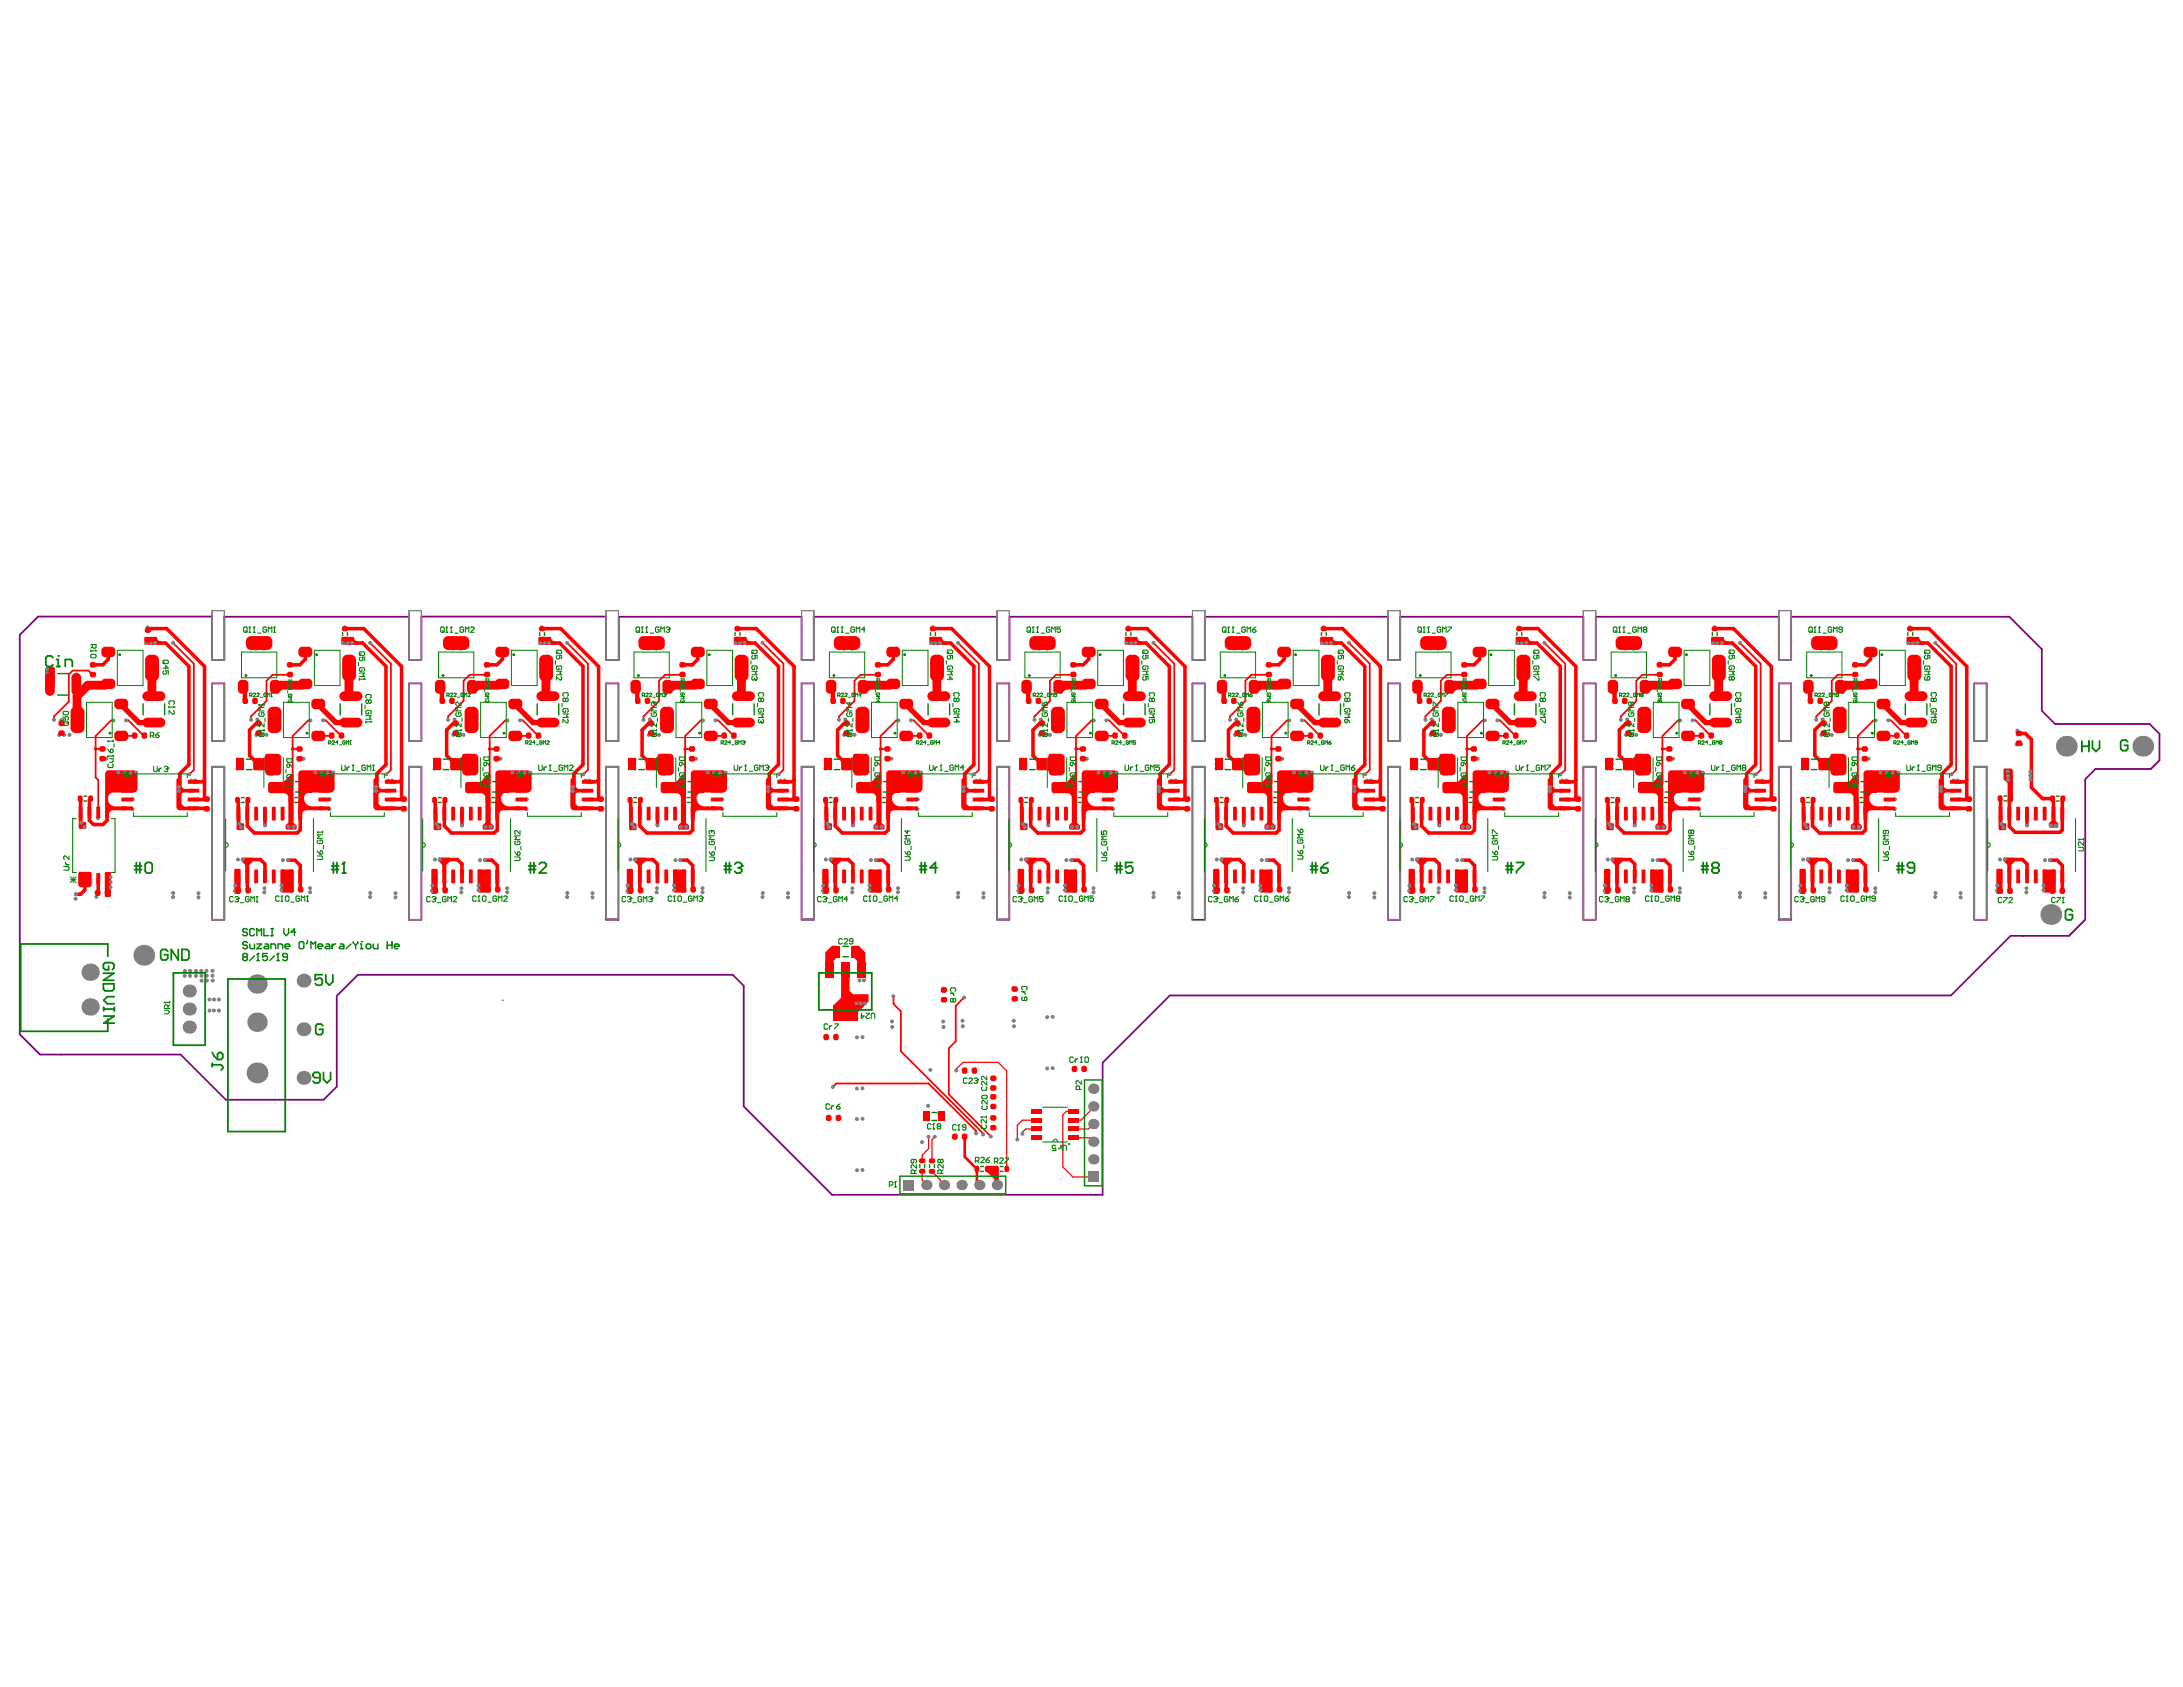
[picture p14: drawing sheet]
<svg xmlns="http://www.w3.org/2000/svg" width="279mm" height="216mm" viewBox="0 0 279 216" stroke-linecap="round" stroke-linejoin="round" font-family="sans-serif">
<g fill="none" stroke="#808080" stroke-width=".13">
<path d="M27.1 78.1h1.6v6.4h-1.6zM52.4 78.1h1.5v6.4h-1.5zM77.6 78.1h1.6v6.4h-1.6zM102.6 78.1h1.6v6.4h-1.6zM127.6 78.1h1.6v6.4h-1.6zM152.6 78.1h1.6v6.4h-1.6zM177.6 78.1h1.6v6.4h-1.6zM202.7 78.1h1.5v6.4h-1.5zM227.7 78.1h1.5v6.4h-1.5zM27.1 87.5h1.6v7.3h-1.6zM27.1 98.1h1.6v19.6h-1.6zM52.4 87.5h1.5v7.3h-1.5z"/>
<path d="M52.4 98.1h1.5v19.6h-1.5zM77.6 87.5h1.6v7.3h-1.6zM77.6 98.1h1.6v19.5h-1.6zM102.6 87.5h1.6v7.3h-1.6zM102.6 98.1h1.6v19.5h-1.6zM127.6 87.5h1.6v7.3h-1.6zM127.6 98.1h1.6v19.5h-1.6zM152.6 87.5h1.6v7.3h-1.6zM152.6 98.1h1.6v19.7h-1.6zM177.6 87.5h1.6v7.3h-1.6zM177.6 98.1h1.6v19.6h-1.6zM202.7 87.5h1.5v7.3h-1.5z"/>
<path d="M202.7 98.1h1.5v19.6h-1.5zM227.7 87.5h1.5v7.3h-1.5zM227.7 98.1h1.5v19.5h-1.5zM252.7 87.5h1.6v7.3h-1.6zM252.7 98.1h1.6v19.6h-1.6z"/>
</g>
<g fill="none" stroke="#800080" stroke-width=".23">
<path d="M2.5 81.3l2.4-2.4h22.2v5.5l1.6 .1v-5.6h23.6v5.5l1.6 .1v-5.6h23.7v5.6h1.6v-5.6h23.4v5.6h1.5v-5.6h23.5v5.6h1.6v-5.6h23.4v5.6h1.6v-5.6h23.4v5.6h1.6v-5.6h23.5v5.6h1.5v-5.6h23.5v5.6h1.5v-5.6h28l4.1 4.2v7.9l1.7 1.7h12.1l1.3 1.2v3.4l-1.1 1.1h-7.1l-1.3 1.3v18l-2.1 2.1h-7.5l-7.6 7.6h-100l-8.6 8.6v16.9h-34.6l-11.3-11.3v-15.4l-1.4-1.4h-48l-2.7 2.7v11.6l-1.7 1.6h-12.5l-5.8-5.7h-18l-2.6-2.6zM27.1 87.5h1.6v7.3h-1.6zM27.1 98.1h1.6v19.6h-1.6zM52.4 87.5h1.5v7.3h-1.5zM52.4 98.1h1.5v19.6h-1.5zM77.6 87.5h1.6v7.3h-1.6zM77.6 98.1h1.6v19.6h-1.6zM102.6 87.5h1.6v7.3h-1.6zM102.6 98.1h1.6v19.6h-1.6zM127.6 87.5h1.6v7.3h-1.6zM127.6 98.1h1.6v19.6h-1.6zM152.6 87.5h1.6v7.3h-1.6z"/>
<path d="M152.6 98.1h1.6v19.6h-1.6zM177.6 87.5h1.6v7.3h-1.6zM177.6 98.1h1.6v19.6h-1.6zM202.7 87.5h1.5v7.3h-1.5zM202.7 98.1h1.5v19.6h-1.5zM227.7 87.5h1.5v7.3h-1.5zM227.7 98.1h1.5v19.6h-1.5zM252.7 87.5h1.6v7.3h-1.6zM252.7 98.1h1.6v19.6h-1.6z"/>
</g>
<g fill="#f00">
<path d="M5.8 85.5l.3-.2h.7l.2 .2v2.1h-1.2z"/>
<path d="M30.8 109.9l.1-.1h1.5l.1 .1v.2l-.6 .6v.9h-.5v-.9l-.6-.6z"/>
<path d="M56.1 109.9v-.1h1.5l.1 .1v.2l-.6 .6v.9h-.5v-.9l-.5-.6z"/>
<path d="M262.6 104.1h.5v.9l.3 .4v.4l-.1 .1h-.9l-.2-.1v-.4l.4-.4z"/>
<path d="M13.4 111.7l.1-.1h.6l.1 .1v3l-.1 .1h-.6l-.1-.1z"/>
<path d="M55.2 111.3l.1-.1h.6l.1 .1v3l-.2 .1h-.5l-.1-.1z"/>
<path d="M80.2 111.3l.1-.1h.6l.1 .1v3l-.1 .1h-.6l-.1-.1z"/>
<path d="M105.5 104.2h.5v.9a.37 .37 0 0 0 .4 .3l.1 .7-.1 .1h-.7h-.1z"/>
<path d="M105.2 111.3l.1-.1h.6l.1 .1v3l-.1 .1h-.6l-.1-.1z"/>
<path d="M130.5 104.2h.5v.9a.37 .37 0 0 0 .5 .3v.7l-.1 .1h-.7h-.1z"/>
<path d="M130.2 111.3l.2-.1h.5l.1 .1v3l-.1 .1h-.6l-.1-.1z"/>
<path d="M155.6 104.2h.5v.9a.37 .37 0 0 0 .4 .3v.7l-.1 .1h-.7h-.1z"/>
<path d="M230.3 111.3l.1-.1h.6l.1 .1v3l-.1 .1h-.6l-.1-.1z"/>
<path d="M255.5 111.3l.1-.1h.6l.1 .1v3l-.1 .1h-.6l-.1-.1z"/>
<path d="M18.5 81.6l.1-.1h1.5a.58 .58 0 0 0 .6 .6v.4h-2.1l-.1-.1z"/>
<path d="M43.7 81.6l.1-.1h1.5a.58 .58 0 0 0 .6 .6v.4h-2.1l-.1-.1z"/>
<path d="M47.8 99.7l.5-.5h.2v1.5l.4 .4v.1l-.4 .4v1.3l.3 .3h1.1l.3 .2v.3h-2l-.3-.2-.1-.2z"/>
<path d="M69 81.5h1.5a.58 .58 0 0 0 .6 .6v.4h-2.1l-.1-.1z"/>
<path d="M94 81.5h1.5a.58 .58 0 0 0 .6 .6v.4h-2.1l-.1-.1z"/>
<path d="M98 99.7l.6-.5h.1v1.5l.4 .4v.1l-.4 .4v1.3l.3 .3h1.2l.2 .2v.3h-2l-.3-.2-.1-.2z"/>
<path d="M105.6 121.9l.9-.9h.6v1.5l-.4 .5v.5h-1.1z"/>
<path d="M109.3 121h.6l.9 .9v1.6h-1.1v-.5l-.4-.5z"/>
<path d="M106.1 109.9l.1-.1h1.4l.1 .1v.2l-.5 .6v.9h-.5v-.9l-.6-.6z"/>
<path d="M123 99.7l.6-.5h.1v1.5l.4 .4v.1l-.4 .4v1.3l.3 .3h1.2l.2 .2v.3h-2l-.3-.2-.1-.2z"/>
<path d="M119 81.5h1.5a.58 .58 0 0 0 .6 .6v.4h-2.1l-.1-.1z"/>
<path d="M131.1 109.9l.1-.1h1.4l.2 .1v.2l-.6 .6v.9h-.5v-.9l-.6-.6z"/>
<path d="M144 81.6l.1-.1h1.4a.58 .58 0 0 0 .6 .6v.4h-2l-.1-.1z"/>
<path d="M148.1 99.7l.5-.5h.1v1.5l.4 .4v.1l-.4 .4v1.3l.4 .3h1.1l.2 .2v.3h-2l-.3-.2v-.2z"/>
<path d="M156.1 109.9l.1-.1h1.5l.1 .1v.2l-.6 .6v.9h-.5v-.9l-.6-.6z"/>
<path d="M173.1 99.7l.5-.5h.1v1.5l.4 .4v.1l-.4 .4v1.3l.4 .3h1.1l.2 .2v.3h-2l-.3-.2v-.2z"/>
<path d="M169 81.5h1.6a.58 .58 0 0 0 .6 .6v.4h-2.1l-.1-.1z"/>
<path d="M181.1 109.9l.1-.1h1.5l.1 .1v.2l-.6 .6v.9h-.5v-.9l-.6-.6z"/>
<path d="M194.1 81.5h1.5a.58 .58 0 0 0 .6 .6v.4h-2.1l-.1-.1z"/>
<path d="M198.1 99.7l.5-.5h.1v1.5l.5 .4v.1l-.5 .4v1.3l.4 .3h1.1l.3 .2v.3h-2l-.3-.2-.1-.2z"/>
<path d="M206.2 109.9v-.1h1.5l.1 .1v.2l-.6 .6v.9h-.5v-.9l-.5-.6z"/>
<path d="M223.1 99.7l.6-.5h.1v1.5l.4 .4v.1l-.4 .4v1.3l.3 .3h1.2l.2 .2v.3h-2l-.3-.2-.1-.2z"/>
<path d="M231.2 109.9l.1-.1h1.4l.1 .1v.2l-.6 .6v.9h-.5v-.9l-.5-.6z"/>
<path d="M244 81.6l.1-.1h1.5a.58 .58 0 0 0 .6 .6v.4h-2.1l-.1-.1z"/>
<path d="M256.4 109.9l.1-.1h1.4l.1 .1v.2l-.6 .6v.9h-.5v-.9l-.5-.6z"/>
<path d="M10.1 104h.5v.9a.37 .37 0 0 0 .4 .3v.7v.2h-.8l-.1-.1z"/>
<path d="M10 111.7l.2-.1h1.4l.1 .1v1.6l-.2 .2h-1.2l-.3-.2z"/>
<path d="M30.3 104.2h.5v.9a.37 .37 0 0 0 .4 .3v.7v.1h-.8h-.1z"/>
<path d="M30 111.3l.1-.1h.6l.1 .1v3l-.2 .1h-.5l-.1-.1z"/>
<path d="M36 111.3h1.5h.1v2.8l-.1 .1h-1.4l-.2-.1z"/>
<path d="M32.4 97.2l.2-.1h1.1l.2-.2 .1-.3 .1-.1h.9v2.7h-.7a.59 .59 0 0 1-.4-.5l-.1-.1h-1.2l-.2-.1z"/>
<path d="M55.5 104.2h.5v.9a.37 .37 0 0 0 .4 .3l.1 .7-.1 .1h-.7h-.2z"/>
<path d="M57.7 97.2l.1-.1h1.1l.2-.2 .1-.3 .2-.1h.8v2.7h-.7a.59 .59 0 0 1-.4-.5l-.1-.1h-1.2l-.2-.1z"/>
<path d="M61.2 111.3h1.5h.1v2.8l-.1 .1h-1.4l-.2-.1z"/>
<path d="M80.5 104.2h.5v.9a.37 .37 0 0 0 .4 .3l.1 .7-.1 .1h-.7h-.2z"/>
<path d="M86.2 111.3h1.6v2.8l-.1 .1h-1.4l-.1-.1z"/>
<path d="M82.7 97.1h1.2l.2-.2 .1-.3 .2-.1h.8l.1 2.7h-.7a.59 .59 0 0 1-.4-.5l-.2-.1h-1.2l-.1-.1-.1-1.3z"/>
<path d="M107.7 97.1h1.2l.2-.2 .1-.3 .2-.1h.9v2.7h-.7a.59 .59 0 0 1-.4-.5l-.2-.1h-1.2l-.1-.1-.1-1.3z"/>
<path d="M111.2 111.3h1.6v2.8v.1h-1.5l-.1-.1z"/>
<path d="M126.3 149.2h1.2l.3 .3v1.9h-.5v-.5l-1-.9z"/>
<path d="M136.2 111.3h1.6h.1v2.8l-.1 .1h-1.5l-.1-.1z"/>
<path d="M155.3 111.3l.1-.1h.6l.1 .1v3l-.2 .1h-.5l-.1-.1z"/>
<path d="M157.7 97.2l.2-.1h1l.3-.2 .1-.3 .1-.1h.9v2.7h-.7a.59 .59 0 0 1-.4-.5l-.2-.1h-1.2l-.1-.1z"/>
<path d="M180.6 104.2h.5v.9a.37 .37 0 0 0 .4 .3v.7v.1h-.8h-.1z"/>
<path d="M180.3 111.3l.1-.1h.6l.1 .1v3l-.2 .1h-.5l-.1-.1z"/>
<path d="M186.3 111.3h1.5h.1v2.8l-.1 .1h-1.4l-.2-.1z"/>
<path d="M205.6 104.2h.5v.9a.37 .37 0 0 0 .4 .3l.1 .7-.1 .1h-.7h-.2z"/>
<path d="M205.3 111.3l.1-.1h.6l.1 .1v3l-.2 .1h-.5l-.1-.1z"/>
<path d="M207.8 97.1h1.2l.2-.2 .1-.3 .1-.1h.9v2.7h-.7a.59 .59 0 0 1-.4-.5l-.1-.1h-1.2l-.2-.1v-1.3z"/>
<path d="M230.6 104.2h.5v.9a.37 .37 0 0 0 .4 .3l.1 .7-.1 .1h-.7h-.2z"/>
<path d="M236.3 111.3h1.6v2.8l-.1 .1h-1.4l-.2-.1z"/>
<path d="M255.8 104.2h.5v.9a.37 .37 0 0 0 .4 .3l.1 .7-.1 .1h-.7h-.2z"/>
<path d="M34.5 100.1h1.8l1-1.1 .3 .1v6.2l.4 .4v.3l-.2 .2h-1.1l-.1-.2v-.4l.3-.3v-3.2a.61 .61 0 0 0-.6-.6h-1.8l-.2-.2v-.9z"/>
<path d="M84.7 100.1h1.8l1.1-1.1 .2 .1v6.2l.4 .4v.3l-.1 .2h-1.2l-.1-.2v-.4l.3-.3v-3.2a.61 .61 0 0 0-.6-.6h-1.8l-.1-.2v-.9z"/>
<path d="M113.5 98.8l.3-.2h3.7a.62 .62 0 0 1 .6 .6v1.7a.54 .54 0 0 1-.6 .5h-2.6a.84 .84 0 0 0-.8 .8 .84 .84 0 0 0 .6 .9l.4 .1h1.4a.25 .25 0 0 1 .2 .3 .25 .25 0 0 1-.2 .2h-2.1a.5 .5 0 0 0-.5 .5h-.5v-5.3z"/>
<path d="M134.7 100.1h1.8l1.1-1.1 .2 .1v6.2l.4 .4v.3l-.1 .2h-1.1l-.2-.2v-.4l.4-.3v-3.2a.61 .61 0 0 0-.6-.6h-1.9l-.1-.2v-.9z"/>
<path d="M163.5 98.8l.3-.2h3.8a.62 .62 0 0 1 .5 .6v1.7a.54 .54 0 0 1-.6 .5h-2.6a.84 .84 0 0 0-.7 .8 .84 .84 0 0 0 .5 .9l.4 .1h1.5a.25 .25 0 0 1 .2 .3 .25 .25 0 0 1-.3 .2h-2a.5 .5 0 0 0-.5 .5h-.5v-5.3z"/>
<path d="M184.8 100.1h1.8l1-1.1 .3 .1v6.2l.4 .4v.3l-.2 .2h-1.1l-.2-.2v-.4l.4-.3v-3.2a.61 .61 0 0 0-.6-.6h-1.8l-.2-.2v-.9z"/>
<path d="M213.6 98.8l.3-.2h3.7a.62 .62 0 0 1 .5 .6v1.7a.54 .54 0 0 1-.5 .5h-2.7a.84 .84 0 0 0-.7 .8 .84 .84 0 0 0 .6 .9l.4 .1h1.4a.25 .25 0 0 1 .2 .3 .25 .25 0 0 1-.2 .2h-2.1a.5 .5 0 0 0-.5 .5h-.5v-5.3z"/>
<path d="M234.8 100.1h1.8l1.1-1.1 .2 .1v6.2l.4 .4v.3l-.2 .2h-1.1l-.1-.2v-.4l.3-.3v-3.2a.61 .61 0 0 0-.6-.6h-1.8l-.1-.2v-.9z"/>
<path d="M256.5 98.3h.9l.2 .3v3.9l-.2 .2h-.4v-2.5l-.6-.5v-1.2z"/>
<path d="M22.6 99.7l.5-.5h.1v1.5l.4 .4v.1l-.4 .4v1.3l.4 .3h1.1l.2 .2v.3h-2l-.3-.2v-.2z"/>
<path d="M81.1 109.9l.1-.1h1.4l.1 .1v.2l-.6 .6v.9h-.5v-.9l-.5-.6z"/>
<path d="M73 99.7l.6-.5h.1v1.5l.4 .4v.1l-.4 .4v1.3l.3 .3h1.2l.2 .2v.3h-2l-.3-.2-.1-.2z"/>
<path d="M219.1 81.5h1.5a.58 .58 0 0 0 .6 .6v.4h-2.1l-.1-.1z"/>
<path d="M248.1 99.7l.6-.5h.1v1.5l.4 .4v.1l-.4 .4v1.3l.3 .3h1.2l.2 .2v.3h-2l-.3-.2-.1-.2z"/>
<path d="M107.6 125.1h1.1v1.7l.5 .4h2v1l-1.4 1.4v1.1h-3.2v-2l1-1z"/>
<path d="M132.7 97.2l.1-.1h1.1l.2-.2 .1-.3 .2-.1h.9v2.7h-.7a.59 .59 0 0 1-.4-.5l-.2-.1h-1.2l-.1-.1z"/>
<path d="M161.2 111.3h1.6h.1v2.8l-.1 .1h-1.5l-.1-.1z"/>
<path d="M182.8 97.1h1.2l.2-.2 .1-.3 .1-.1h.9v2.7h-.7a.59 .59 0 0 1-.4-.5l-.1-.1h-1.3l-.1-.1v-1.3z"/>
<path d="M211.3 111.3h1.5h.1v2.8l-.1 .1h-1.4l-.2-.1z"/>
<path d="M232.8 97.1h1.2l.2-.2 .1-.3 .2-.1h.8v2.7h-.7a.59 .59 0 0 1-.3-.5l-.2-.1h-1.2l-.1-.1-.1-1.3z"/>
<path d="M261.5 111.3h1.5h.1v2.8l-.1 .1h-1.4l-.2-.1z"/>
<path d="M13.6 98.7l.1-.1h3.4l.3 .1 .2 .3v2l-.2 .3-.2 .1h-2.8a.92 .92 0 0 0-.6 1.1 .92 .92 0 0 0 .9 .7h1.3a.25 .25 0 0 1 .3 .2 .25 .25 0 0 1-.3 .3h-1.5a.54 .54 0 0 0-.5 .5h-.5v-5.3z"/>
<path d="M38.2 98.8l.3-.2h3.8l.2 .1 .3 .2v2.1l-.2 .3-.2 .1h-2.8a.85 .85 0 0 0-.7 .8 .85 .85 0 0 0 .6 .9l.3 .1h1.5a.25 .25 0 0 1 .2 .3 .25 .25 0 0 1-.3 .2h-2a.5 .5 0 0 0-.5 .5h-.5v-5.3z"/>
<path d="M63.5 98.8l.3-.2h3.7a.62 .62 0 0 1 .5 .6v1.7a.54 .54 0 0 1-.5 .5h-2.7a.84 .84 0 0 0-.7 .8 .84 .84 0 0 0 .6 .9l.4 .1h1.4a.25 .25 0 0 1 .2 .3 .25 .25 0 0 1-.2 .2h-2.1a.5 .5 0 0 0-.5 .5h-.5v-5.3z"/>
<path d="M59.7 100.1h1.8l1-1.1 .3 .1v6.2l.4 .4v.3l-.2 .2h-1.1l-.1-.2v-.4l.3-.3v-3.2a.61 .61 0 0 0-.6-.6h-1.8l-.1-.2v-.9z"/>
<path d="M88.5 98.8l.3-.2h3.7a.62 .62 0 0 1 .6 .6v1.7a.54 .54 0 0 1-.6 .5h-2.6a.84 .84 0 0 0-.8 .8 .84 .84 0 0 0 .6 .9l.4 .1h1.4a.25 .25 0 0 1 .2 .3 .25 .25 0 0 1-.2 .2h-2.1a.5 .5 0 0 0-.5 .5h-.5v-5.3z"/>
<path d="M109.7 100.1h1.8l1.1-1.1 .2 .1v6.2l.4 .4v.3l-.1 .2h-1.2l-.1-.2v-.4l.4-.3v-3.2a.61 .61 0 0 0-.6-.6h-1.9l-.1-.2v-.9z"/>
<path d="M138.5 98.8l.3-.2h3.7a.62 .62 0 0 1 .6 .6v1.7a.54 .54 0 0 1-.6 .5h-2.6a.84 .84 0 0 0-.8 .8 .84 .84 0 0 0 .6 .9l.4 .1h1.5a.25 .25 0 0 1 .2 .3 .25 .25 0 0 1-.3 .2h-2.1a.5 .5 0 0 0-.5 .5h-.5v-5.3z"/>
<path d="M159.7 100.1h1.9l1-1.1 .2 .1v6.2l.5 .4v.3l-.2 .2h-1.1l-.2-.2v-.4l.4-.3v-3.2a.61 .61 0 0 0-.6-.6h-1.9l-.1-.2v-.9z"/>
<path d="M188.5 98.8l.3-.2h3.8a.62 .62 0 0 1 .5 .6v1.7a.54 .54 0 0 1-.5 .5h-2.7a.84 .84 0 0 0-.7 .8 .84 .84 0 0 0 .6 .9l.3 .1h1.5a.25 .25 0 0 1 .2 .3 .25 .25 0 0 1-.3 .2h-2a.5 .5 0 0 0-.5 .5h-.5v-5.3z"/>
<path d="M209.8 100.1h1.8l1-1.1 .3 .1v6.2l.4 .4v.3l-.2 .2h-1.1l-.1-.2v-.4l.3-.3v-3.2a.61 .61 0 0 0-.6-.6h-1.8l-.1-.2-.1-.9z"/>
<path d="M238.6 98.8l.3-.2h3.7a.62 .62 0 0 1 .6 .6v1.7a.54 .54 0 0 1-.6 .5h-2.6a.84 .84 0 0 0-.8 .8 .84 .84 0 0 0 .6 .9l.4 .1h1.4a.25 .25 0 0 1 .2 .3 .25 .25 0 0 1-.2 .2h-2.1a.5 .5 0 0 0-.5 .5h-.5v-5.3z"/>
</g>
<g fill="none" stroke="#808080" stroke-width=".13">
<path d="M27.1 78.1h1.6v6.4h-1.6zM52.4 78.1h1.5v6.4h-1.5zM77.6 78.1h1.6v6.4h-1.6zM102.6 78.1h1.6v6.4h-1.6zM127.6 78.1h1.6v6.4h-1.6zM152.6 78.1h1.6v6.4h-1.6zM177.6 78.1h1.6v6.4h-1.6zM202.7 78.1h1.5v6.4h-1.5zM227.7 78.1h1.5v6.4h-1.5zM27.1 87.5h1.6v7.3h-1.6zM27.1 98.1h1.6v19.6h-1.6zM52.4 87.5h1.5v7.3h-1.5z"/>
<path d="M52.4 98.1h1.5v19.6h-1.5zM77.6 87.5h1.6v7.3h-1.6zM77.6 98.1h1.6v19.5h-1.6zM102.6 87.5h1.6v7.3h-1.6zM102.6 98.1h1.6v19.5h-1.6zM127.6 87.5h1.6v7.3h-1.6zM127.6 98.1h1.6v19.5h-1.6zM152.6 87.5h1.6v7.3h-1.6zM152.6 98.1h1.6v19.7h-1.6zM177.6 87.5h1.6v7.3h-1.6zM177.6 98.1h1.6v19.6h-1.6zM202.7 87.5h1.5v7.3h-1.5z"/>
<path d="M202.7 98.1h1.5v19.6h-1.5zM227.7 87.5h1.5v7.3h-1.5zM227.7 98.1h1.5v19.5h-1.5zM252.7 87.5h1.6v7.3h-1.6zM252.7 98.1h1.6v19.6h-1.6z"/>
</g>
<g fill="none" stroke="#f00" stroke-width=".23">
<path d="M11.8 86.4l-.5-.6h-2l-.5 .5v3.5l-1.9 1.9v.4M12.2 95.9h.9M14.5 92.2h-.3l-2 2v5.3l.4 .3v4.2M15.5 94.2h1.7M16.1 92.2h.3l1.9 1.9h.2M22.1 82.3l2.7 2.6v13.6l-.6 .6M32.9 92.1l.2 .1v.4M35.1 92.1l-.4 .5M37.1 86.4h-2.2l-.8 .7v2.6l-2 2v.4M37.5 95.9h.8M39.7 92.2h-.3l-1.9 2v6l-.5 .5M41.3 92.2h.4l1.9 1.9h.2"/>
<path d="M42.5 94.1l-.1 .1h-1.7M44.7 84l-.1 .1v.5l-.3 .2M47.4 82.3l2.6 2.6v13.6l-.5 .6M58.2 92.1l.1 .1v.4M60.4 92.1l-.5 .5M62.3 86.4h-2.2l-.8 .7v2.6l-1.9 2v.4M62.7 95.9h.9M65 92.2h-.3l-2 2v6l-.5 .5M66.6 92.2h.3l1.9 1.9h.2M67.7 94.1l-.1 .1h-1.6M69.9 84l-.1 .1v.5l-.2 .2M72.6 82.3l2.7 2.6v13.6l-.6 .6"/>
<path d="M83.2 92.1l.1 .1v.4M85.4 92.1l-.5 .5M87.3 86.4h-2.2l-.8 .7v2.6l-1.9 2v.4M87.7 95.9h.9M90 92.2h-.3l-2 2v6l-.5 .5M91.6 92.2h.3l1.9 1.9h.2M92.7 94.1l-.1 .1h-1.6M94.9 84l-.1 .1v.5l-.2 .2M97.6 82.3l2.7 2.6v13.6l-.6 .6M108.2 92.1l.2 .1v.4M110.4 92.1l-.5 .5M112.3 86.4h-2.2l-.7 .7v2.6l-2 2v.4"/>
<path d="M112.7 95.9h.9M115 92.2h-.3l-2 2v6l-.5 .5M116.6 92.2h.3l1.9 1.9h.2M117.8 94.1l-.2 .1h-1.6M120 84l-.2 .1v.5l-.2 .2M122.6 82.3l2.7 2.6v13.6l-.6 .6M133.2 92.1l.2 .1v.4M135.4 92.1l-.5 .5M137.3 86.4h-2.2l-.7 .7v2.6l-2 2v.4M137.7 95.9h.9M140 92.2h-.3l-2 2v6l-.5 .5M141.6 92.2h.3l1.9 1.9h.2"/>
<path d="M142.8 94.1l-.2 .1h-1.6M145 84l-.1 .1v.5l-.3 .2M147.6 82.3l2.7 2.6v13.6l-.6 .6M158.2 92.1l.2 .1v.4M160.4 92.1l-.5 .5M162.3 86.4h-2.1l-.8 .7v2.6l-2 2v.4M162.7 95.9h.9M165 92.2h-.3l-2 2v6l-.4 .5M166.6 92.2h.4l1.8 1.9h.2M167.8 94.1l-.1 .1h-1.7M170 84l-.1 .1v.5l-.3 .2M172.6 82.3l2.7 2.6v13.6l-.6 .6"/>
<path d="M183.2 92.1l.2 .1v.4M185.4 92.1l-.4 .5M187.4 86.4h-2.2l-.8 .7v2.6l-2 2v.4M187.8 95.9h.8M190 92.2h-.3l-1.9 2v6l-.5 .5M191.6 92.2h.4l1.9 1.9h.2M192.8 94.1l-.1 .1h-1.7M195 84l-.1 .1v.5l-.3 .2M197.7 82.3l2.6 2.6v13.6l-.5 .6M208.3 92.1l.1 .1v.4M210.4 92.1l-.4 .5M212.4 86.4h-2.2l-.8 .7v2.6l-2 2v.4"/>
<path d="M212.8 95.9h.8M215 92.2h-.2l-2 2v6l-.5 .5M216.7 92.2h.3l1.9 1.9h.2M217.8 94.1l-.1 .1h-1.7M220 84l-.1 .1v.5l-.2 .2M222.7 82.3l2.6 2.6v13.6l-.5 .6M233.3 92.1l.1 .1v.4M235.5 92.1l-.5 .5M237.4 86.4h-2.2l-.8 .7v2.6l-1.9 2v.4M237.8 95.9h.9M240.1 92.2h-.3l-2 2v6l-.5 .5M241.7 92.2h.3l1.9 1.9h.2"/>
<path d="M242.8 94.1l-.1 .1h-1.6M245 84l-.1 .1v.5l-.2 .2M247.7 82.3l2.7 2.6v13.6l-.6 .6M106.6 139.1l.4-.4h11.8l6.1 6v.4M114.4 127.7v.8l.9 .9v5.1l10.5 10.6v.1M123.4 127.7l-1.1 1v4.6l-.9 .8v6l5.4 5.3"/>
</g>
<g fill="none" stroke="#f00" stroke-width=".45">
<path d="M12.2 95.8v.1M13.9 83.4v1l-.7 .7h-1.3M19.2 80.4h2.1l4.9 4.9v16.8M19.3 82.3h1.9l3 3v12.5l-1.2 1.2v1.6M26.2 99.8l-.2 .2M33.1 92.6h-.3l-.9 .8v3.3l1.2 1.1M37.5 95.8v.1M39.1 83.4v1l-.7 .7h-1.3M44.4 80.4h2.2l4.8 4.9v16.8l.3 .3M44.5 82.3h1.9l3 3v12.5l-1.2 1.2v1.6l-.1 .1M51.4 99.8l-.2 .2M58.3 92.6h-.3l-.8 .8v3.3l1.1 1.1"/>
<path d="M62.7 95.8v.1M64.3 83.4v1l-.7 .7h-1.3M69.6 80.4h2.2l4.8 4.9v16.8l.3 .3M69.7 82.3h1.9l3 3v12.5l-1.2 1.2v1.6l-.1 .1M76.6 99.8l-.2 .2M83.3 92.6h-.3l-.8 .8v3.3l1.1 1.1M87.7 95.8v.1M89.3 83.4v1l-.7 .7h-1.2M94.6 80.4h2.2l4.8 4.9v16.8l.3 .3M94.7 82.3h2l2.9 3v12.5l-1.1 1.2v1.6l-.2 .1M101.6 99.8l-.1 .2M108.4 92.6h-.4l-.8 .8v3.3l1.1 1.1"/>
<path d="M112.7 95.8v.1M114.3 83.4v1l-.7 .7h-1.2M119.6 80.4h2.2l4.8 4.9v16.8l.3 .3M119.7 82.3h2l2.9 3v12.5l-1.1 1.2v1.6l-.2 .1M126.6 99.8l-.1 .2M133.4 92.6h-.3l-.9 .8v3.3l1.1 1.1M137.7 95.8v.1M139.3 83.4v1l-.7 .7h-1.2M144.7 80.4h2.1l4.9 4.9v16.8l.2 .3M144.7 82.3h2l3 3v12.5l-1.2 1.2v1.6l-.1 .1M151.7 99.8l-.2 .2M158.4 92.6h-.3l-.9 .8v3.3l1.2 1.1"/>
<path d="M162.7 95.8v.1M164.4 83.4v1l-.7 .7h-1.3M169.7 80.4h2.1l4.9 4.9v16.8l.3 .3M169.8 82.3h1.9l3 3v12.5l-1.2 1.2v1.6l-.1 .1M176.7 99.8l-.2 .2M183.4 92.6h-.3l-.9 .8v3.3l1.2 1.1M187.8 95.8v.1M189.4 83.4v1l-.7 .7h-1.3M194.7 80.4h2.2l4.8 4.9v16.8l.3 .3M194.8 82.3h1.9l3 3v12.5l-1.2 1.2v1.6l-.1 .1M201.7 99.8l-.2 .2M208.4 92.6h-.3l-.8 .8v3.3l1.1 1.1"/>
<path d="M212.8 95.8v.1M214.4 83.4v1l-.7 .7h-1.3M219.7 80.4h2.2l4.8 4.9v16.8l.3 .3M219.8 82.3h1.9l3 3v12.5l-1.2 1.2v1.6l-.1 .1M226.7 99.8l-.2 .2M233.4 92.6h-.3l-.8 .8v3.3l1.1 1.1M237.8 95.8v.1M239.4 83.4v1l-.7 .7h-1.3M244.7 80.4h2.2l4.8 4.9v16.8l.3 .3M244.8 82.3h1.9l3 3v12.5l-1.1 1.2v1.6l-.2 .1M251.7 99.8l-.2 .2M257 99.8l.3 .4v2l-.1 .1v3.5l.7 .7h5.8l.3-.3v-3.9v-.1"/>
<path d="M258.4 93.9h.8l.8 .7v6.2l1.4 1.4h1.3l.1 .1v1.8M10.3 102.2v1.8M10.9 112.5v1.4l-.6 .5h-.6M11.6 102.2l-.2 .2v2.6l.6 .5h1.2l.5-.5v-1M12.6 112.5l-.1 1.8M13.7 112.5l.1 1.8M24.8 101.2h-1.9M24.8 100.1h1.1M24.8 102.3h1.4M24.8 103.4h1.4M30.5 102.4v1.7M30.5 113.9h.1"/>
<path d="M30.5 112.2v1.7M31.8 102.4l-.1 .1v3.2l.9 .9h5.4l.4-.4v-3.7l.2-.1M33.9 112.2v-1.6l-.6-.6h-2.2l.6 .6v3.2M33.9 104.1v1.5M36.8 110.1h.9l.7 .7 .1 3M37.2 102.4l.1 1.7M37.3 112.2l-.1 1.6M39.4 100.7h2.8M48.5 103.4h1.3M50 100.1h1.1M50 101.2h-1.6l-.4 .3v1.6l.4 .3M50 102.3h1.4"/>
<path d="M50 103.4h1.4M51.7 103.5v.1M55.7 102.4v1.7M55.7 113.9h.1M55.7 112.2v1.7M57 102.4l-.1 .1v3.2l.9 .9h5.5l.3-.4v-3.7l.2-.1M59.1 112.2v-1.6l-.5-.6h-2.3l.6 .6v3.2M59.1 104.1v1.5M62.1 110.1h.9l.6 .7 .1 3M62.5 102.4v1.7M62.5 112.2v1.6M64.6 100.7h2.8"/>
<path d="M73.7 103.4h1.4M75.2 100.1h1.1M75.2 101.2h-1.6l-.3 .3v1.6l.3 .3M75.2 102.3h1.4M75.2 103.4h1.4M76.9 103.5l.1 .1M80.7 102.4l.1 1.7M80.8 113.9h-.1M80.8 112.2v1.7M82 102.4l-.1 .1v3.2l.9 .9h5.5l.4-.4v-3.7l.1-.1M84.1 112.2v-1.6l-.5-.6h-2.3l.6 .6v3.2M84.1 104.1v1.5"/>
<path d="M87.1 110.1h.9l.7 .7v3M87.5 102.4v1.7M87.5 112.2v1.6M89.6 100.7h2.8M98.7 103.4h1.4M100.2 100.1h1.1M100.2 101.2h-1.6l-.3 .3v1.6l.3 .3M100.2 102.3h1.4M100.2 103.4h1.4M101.9 103.5l.1 .1M105.7 102.4l.1 1.7M105.8 112.2v1.7"/>
<path d="M107.1 102.4l-.2 .1v3.2l.9 .9h5.5l.4-.4v-3.7l.1-.1M109.2 112.2v-1.6l-.6-.6h-2.3l.6 .6v3.2M109.2 104.1v1.5M112.1 110.1h.9l.7 .7v3M112.5 102.4v1.7M112.5 112.2v1.6M114.6 100.7h2.8M123.7 103.4h1.4M125.2 100.1h1.1M125.2 101.2h-1.6l-.3 .3v1.6l.4 .3M125.2 102.3h1.4M125.2 103.4h1.4"/>
<path d="M126.9 103.5l.1 .1M130.8 102.4v1.7M130.8 112.2v1.7M132.1 102.4l-.2 .1v3.2l.9 .9h5.5l.4-.4v-3.7l.1-.1M134.2 104.1v1.5M134.2 112.2v-1.6l-.6-.6h-2.3l.6 .6v3.2M137.1 110.1h.9l.7 .7v3M137.5 102.4l.1 1.7M137.6 112.2l-.1 1.6M139.6 100.7h2.8M148.7 103.4h1.4M150.3 100.1h1"/>
<path d="M150.3 102.3h1.4M150.3 101.2h-1.7l-.3 .3v1.6l.4 .3M150.3 103.4h1.4M151.9 103.5l.1 .1M155.8 102.4v1.7M155.8 113.9h.1M155.8 112.2v1.7M157.1 102.4l-.2 .1v3.2l.9 .9h5.5l.4-.4v-3.7l.2-.1M159.2 112.2v-1.6l-.6-.6h-2.3l.6 .6v3.2M159.2 104.1v1.5M162.1 110.1h.9l.7 .7 .1 3M162.5 102.4l.1 1.7"/>
<path d="M162.6 112.2l-.1 1.6M164.7 100.7h2.8M173.8 103.4h1.3M175.3 100.1h1.1M175.3 102.3h1.4M175.3 101.2h-1.6l-.4 .3v1.6l.4 .3M175.3 103.4h1.4M177 103.5v.1M180.8 102.4v1.7M180.8 113.9h.1M180.8 112.2v1.7M182.1 102.4l-.1 .1v3.2l.9 .9h5.4l.4-.4v-3.7l.2-.1"/>
<path d="M184.2 112.2v-1.6l-.6-.6h-2.2l.6 .6v3.2M184.2 104.1v1.5M187.1 110.1h.9l.7 .7 .1 3M187.5 102.4l.1 1.7M187.6 112.2l-.1 1.6M189.7 100.7h2.8M198.8 103.4h1.3M200.3 100.1h1.1M200.3 101.2h-1.6l-.4 .3v1.6l.4 .3M200.3 102.3h1.4M200.3 103.4h1.4M202 103.5v.1"/>
<path d="M205.8 102.4v1.7M205.8 113.9h.1M205.8 112.2v1.7M207.1 102.4l-.1 .1v3.2l.9 .9h5.5l.3-.4v-3.7l.2-.1M209.2 112.2v-1.6l-.6-.6h-2.2l.6 .6v3.2M209.2 104.1v1.5M212.2 110.1h.9l.6 .7 .1 3M212.6 102.4v1.7M212.6 112.2v1.6M214.7 100.7h2.8M223.8 103.4h1.4M225.3 100.1h1.1"/>
<path d="M225.3 101.2h-1.6l-.3 .3v1.6l.3 .3M225.3 102.3h1.4M225.3 103.4h1.4M227 103.5v.1M230.8 102.4l.1 1.7M230.9 112.2l-.1 1.7M232.1 102.4l-.1 .1v3.2l.9 .9h5.5l.4-.4v-3.7l.1-.1M234.2 112.2v-1.6l-.5-.6h-2.3l.6 .6v3.2M234.2 104.1v1.5M237.2 110.1h.9l.7 .7v3M237.6 102.4v1.7M237.6 112.2v1.6"/>
<path d="M239.7 100.7h2.8M248.8 103.4h1.4M250.3 100.1h1.1M250.3 101.2h-1.6l-.3 .3v1.6l.3 .3M250.3 102.3h1.4M250.3 103.4h1.4M252 103.5l.1 .1M256 102.2v1.9M259.4 112.2v-1.6l-.5-.6h-2.3l.6 .6v3.2M259.4 104.1v1.5M262.4 110.1h.9l.7 .7v3"/>
</g>
<path d="M31.5 88l-.2 .2v1.4M56.7 88l-.1 .2v1.4M81.7 88l-.1 .2v1.4M106.8 88l-.2 .2v1.4M131.8 88l-.2 .2v1.4M156.8 88l-.2 .2v1.4M181.8 88l-.2 .2v1.4M206.8 88l-.2 .2v1.4M231.8 88l-.1 .2v1.4M107 121.8l-.9 .9v1.5M108.2 124.2v5.5" fill="none" stroke="#f00" stroke-width=".56"/>
<g fill="none" stroke="#f00" stroke-width="1.1">
<path d="M13.5 87.7h-2.3l-1.3 1.4v2.9M19.4 85.6v3.2M38.7 87.7h-2.8l-.3 .3M44.7 85.6v3.2l.2 .3M63.9 87.7h-2.8l-.3 .3M69.9 85.6v3.2l.2 .3M88.9 87.7h-2.8l-.3 .3M94.9 85.6v3.2l.2 .3M113.9 87.7h-2.8l-.3 .3M119.9 85.6v3.2l.3 .3M139 87.7h-2.8l-.3 .3M144.9 85.6v3.2l.3 .3"/>
<path d="M164 87.7h-2.8l-.3 .3M169.9 85.6v3.2l.3 .3M189 87.7h-2.8l-.3 .3M195 85.6v3.2l.2 .3M214 87.7h-2.8l-.3 .3M220 85.6v3.2l.2 .3M239 87.7h-2.8l-.3 .3M245 85.6v3.2l.2 .3M35.1 100.7h-.1M60.3 100.7h-.1M85.3 100.7h.1M110.3 100.7h.1"/>
<path d="M135.3 100.7h.1M160.3 100.7h.1M185.4 100.7h-.1M210.4 100.7h-.1M235.4 100.7h-.1"/>
</g>
<g fill="none" stroke="#f00" stroke-width=".16">
<path d="M122.4 137v-.2l.8-.8h4.5l1.1 1.1v12.5M118 149.8v1.2l.5 .5M118.8 145.5v1.5l-.8 .8v.8M119.3 149.9l1 1.1v.2l.5 .5M119.6 145.5l-.3 .3v2.8M127.5 149.6h-1.1l1.2 1.2M127.6 149.6v1.4M132.6 143.4h-1.7l-.7 .6v1.8M132.6 144.5h-1.3l-.4 .4v.2M137.4 142.2h-.9l-.5 .5v6.6l1.3 1.3h2.6M137.4 145.6h2l.5 .5M139.9 141.6v.2l-1.5 1.6h-1"/>
<path d="M139.9 143.9l-.6 .6h-1.9"/>
</g>
<path d="M123.5 145.4v2.6l1.5 1.6v1.7l.3 .4" fill="none" stroke="#f00" stroke-width=".34"/>
<g fill="none" stroke="#f00" stroke-width=".68">
<path d="M15.5 90.2l2.3 2.3h1.3M34.7 92.6v.8M40.7 90.2l2.3 2.3h1.3M44.1 85.1l.6 .5M59.9 92.6v.8M66 90.2l2.2 2.3h1.4M69.4 85.1l.5 .5M84.9 92.6v.8M91 90.2l2.2 2.3h1.4M94.4 85.1l.5 .5M109.9 92.6v.8M116 90.2l2.3 2.3h1.3"/>
<path d="M119.4 85.1l.5 .5M134.9 92.6v.8M141 90.2l2.3 2.3h1.3M144.4 85.1l.5 .5M159.9 92.6v.8M166 90.2l2.3 2.3h1.3M169.4 85.1l.5 .5M185 92.6v.8M191 90.2l2.3 2.3h1.3M194.4 85.1l.6 .5M210 92.6v.8M216 90.2l2.3 2.3h1.4"/>
<path d="M219.5 85.1l.5 .5M235 92.6v.8M241.1 90.2l2.2 2.3h1.4M244.5 85.1l.5 .5"/>
</g>
<g fill="#808080">
<circle cx="6.9" cy="92.1" r=".26"/>
<circle cx="7.8" cy="92.2" r=".26"/>
<circle cx="238.7" cy="97.2" r=".26"/>
<circle cx="239.2" cy="97.1" r=".26"/>
<circle cx="213.7" cy="97.2" r=".26"/>
<circle cx="214.1" cy="97.1" r=".26"/>
<circle cx="188.7" cy="97.2" r=".26"/>
<circle cx="189.1" cy="97.1" r=".26"/>
<circle cx="163.6" cy="97.2" r=".26"/>
<circle cx="164.1" cy="97.1" r=".26"/>
<circle cx="138.6" cy="97.2" r=".26"/>
<circle cx="139.1" cy="97.1" r=".26"/>
<circle cx="113.6" cy="97.2" r=".26"/>
<circle cx="114.1" cy="97.1" r=".26"/>
<circle cx="88.6" cy="97.2" r=".26"/>
<circle cx="89.1" cy="97.1" r=".26"/>
<circle cx="63.6" cy="97.2" r=".26"/>
<circle cx="64.1" cy="97.1" r=".26"/>
<circle cx="38.4" cy="97.2" r=".26"/>
<circle cx="38.8" cy="97.1" r=".26"/>
<circle cx="13.6" cy="97.1" r=".26"/>
<circle cx="13.1" cy="97.2" r=".26"/>
<circle cx="124.7" cy="137" r=".26"/>
<circle cx="123.5" cy="137" r=".26"/>
<circle cx="122.4" cy="137" r=".26"/>
<circle cx="119.1" cy="136.9" r=".26"/>
<circle cx="124.9" cy="145.1" r=".26"/>
<circle cx="125.8" cy="145.2" r=".26"/>
<circle cx="126.8" cy="145.4" r=".26"/>
<circle cx="127.1" cy="144.3" r=".26"/>
<circle cx="127.1" cy="143.1" r=".26"/>
<circle cx="106.6" cy="139.1" r=".26"/>
<circle cx="114.3" cy="127.5" r=".26"/>
<circle cx="120.2" cy="142.5" r=".26"/>
<circle cx="123.4" cy="127.7" r=".26"/>
<circle cx="130.2" cy="145.8" r=".26"/>
<circle cx="110.7" cy="128.4" r=".26"/>
<circle cx="109.6" cy="128.4" r=".26"/>
<circle cx="109.6" cy="129.1" r=".26"/>
<circle cx="109.6" cy="129.7" r=".26"/>
<circle cx="109.6" cy="130.3" r=".26"/>
<circle cx="110.2" cy="128.4" r=".26"/>
<circle cx="109" cy="129.1" r=".26"/>
<circle cx="109" cy="129.7" r=".26"/>
<circle cx="109" cy="130.3" r=".26"/>
<circle cx="105.9" cy="124.8" r=".26"/>
<circle cx="105.9" cy="124.2" r=".26"/>
<circle cx="105.9" cy="123.7" r=".26"/>
<circle cx="110.6" cy="125.5" r=".26"/>
<circle cx="110.6" cy="124.9" r=".26"/>
<circle cx="110.6" cy="124.2" r=".26"/>
<circle cx="110" cy="124.3" r=".26"/>
<circle cx="110" cy="124.9" r=".26"/>
<circle cx="110" cy="125.5" r=".26"/>
<circle cx="107.3" cy="143.1" r=".26"/>
<circle cx="120.8" cy="127.9" r=".26"/>
<circle cx="129.9" cy="127.8" r=".26"/>
<circle cx="137.5" cy="136.8" r=".26"/>
<circle cx="138.8" cy="136.8" r=".26"/>
<circle cx="129.7" cy="126.5" r=".26"/>
<circle cx="120.7" cy="126.5" r=".26"/>
<circle cx="106.1" cy="143.1" r=".26"/>
<circle cx="123.5" cy="145.4" r=".26"/>
<circle cx="122.2" cy="145.5" r=".26"/>
<circle cx="127.1" cy="140.5" r=".26"/>
<circle cx="118.8" cy="141.5" r=".26"/>
<circle cx="127.1" cy="139.2" r=".26"/>
<circle cx="127.1" cy="138" r=".26"/>
<circle cx="45" cy="85.8" r=".26"/>
<circle cx="45" cy="86.5" r=".26"/>
<circle cx="44.3" cy="85.8" r=".26"/>
<circle cx="44.3" cy="86.5" r=".26"/>
<circle cx="32.9" cy="92.1" r=".26"/>
<circle cx="42.6" cy="98.9" r=".26"/>
<circle cx="41.9" cy="98.9" r=".26"/>
<circle cx="41.2" cy="98.9" r=".26"/>
<circle cx="40.3" cy="98.9" r=".26"/>
<circle cx="31" cy="98.4" r=".26"/>
<circle cx="31" cy="97.2" r=".26"/>
<circle cx="31" cy="97.7" r=".26"/>
<circle cx="30.4" cy="97.8" r=".26"/>
<circle cx="30.4" cy="97.2" r=".26"/>
<circle cx="30.4" cy="98.4" r=".26"/>
<circle cx="33.4" cy="94.1" r=".26"/>
<circle cx="32.8" cy="94.1" r=".26"/>
<circle cx="34.1" cy="94.1" r=".26"/>
<circle cx="35.1" cy="92" r=".26"/>
<circle cx="35" cy="92.9" r=".26"/>
<circle cx="37.6" cy="105.8" r=".26"/>
<circle cx="36.9" cy="105.8" r=".26"/>
<circle cx="33.9" cy="105.6" r=".26"/>
<circle cx="32.1" cy="92.1" r=".26"/>
<circle cx="35" cy="91" r=".26"/>
<circle cx="35.6" cy="87.4" r=".26"/>
<circle cx="35.6" cy="88" r=".26"/>
<circle cx="35.5" cy="88.5" r=".26"/>
<circle cx="33.8" cy="83" r=".26"/>
<circle cx="32.7" cy="83" r=".26"/>
<circle cx="33.2" cy="82.8" r=".26"/>
<circle cx="44.5" cy="82.3" r=".26"/>
<circle cx="44.1" cy="80.3" r=".26"/>
<circle cx="45.1" cy="82.3" r=".26"/>
<circle cx="43.9" cy="82.3" r=".26"/>
<circle cx="45.6" cy="92.5" r=".26"/>
<circle cx="44.8" cy="92.5" r=".26"/>
<circle cx="44" cy="92.5" r=".26"/>
<circle cx="41.3" cy="92.2" r=".26"/>
<circle cx="39.7" cy="92.2" r=".26"/>
<circle cx="32.6" cy="89.7" r=".26"/>
<circle cx="39.7" cy="114.2" r=".26"/>
<circle cx="39.7" cy="113.7" r=".26"/>
<circle cx="36.8" cy="110.1" r=".26"/>
<circle cx="36" cy="113.3" r=".26"/>
<circle cx="36" cy="113.9" r=".26"/>
<circle cx="36.2" cy="110.1" r=".26"/>
<circle cx="31.1" cy="110" r=".26"/>
<circle cx="30.5" cy="110" r=".26"/>
<circle cx="33.8" cy="114.2" r=".26"/>
<circle cx="33.8" cy="113.7" r=".26"/>
<circle cx="30.1" cy="114" r=".26"/>
<circle cx="30.1" cy="113.3" r=".26"/>
<circle cx="47.4" cy="82.3" r=".26"/>
<circle cx="30.9" cy="105.9" r=".26"/>
<circle cx="30.7" cy="105.4" r=".26"/>
<circle cx="34.4" cy="97.9" r=".26"/>
<circle cx="34.4" cy="98.6" r=".26"/>
<circle cx="49.7" cy="99.9" r=".26"/>
<circle cx="50.2" cy="99.9" r=".26"/>
<circle cx="48.1" cy="101.2" r=".26"/>
<circle cx="48.1" cy="100.7" r=".26"/>
<circle cx="49.4" cy="99.1" r=".26"/>
<circle cx="47.4" cy="114.8" r=".26"/>
<circle cx="50.6" cy="114.3" r=".26"/>
<circle cx="50.6" cy="114.8" r=".26"/>
<circle cx="47.4" cy="114.3" r=".26"/>
<circle cx="105.3" cy="113.3" r=".26"/>
<circle cx="112.2" cy="105.8" r=".26"/>
<circle cx="115.6" cy="98.9" r=".26"/>
<circle cx="117.9" cy="98.9" r=".26"/>
<circle cx="106.1" cy="105.9" r=".26"/>
<circle cx="111.3" cy="113.3" r=".26"/>
<circle cx="117.2" cy="98.9" r=".26"/>
<circle cx="116.4" cy="98.9" r=".26"/>
<circle cx="105.7" cy="110" r=".26"/>
<circle cx="105.9" cy="105.4" r=".26"/>
<circle cx="111.3" cy="113.9" r=".26"/>
<circle cx="111.5" cy="110.1" r=".26"/>
<circle cx="130.4" cy="113.3" r=".26"/>
<circle cx="137.2" cy="105.8" r=".26"/>
<circle cx="140.6" cy="98.9" r=".26"/>
<circle cx="142.9" cy="98.9" r=".26"/>
<circle cx="131.2" cy="105.9" r=".26"/>
<circle cx="136.3" cy="113.3" r=".26"/>
<circle cx="142.2" cy="98.9" r=".26"/>
<circle cx="141.4" cy="98.9" r=".26"/>
<circle cx="130.7" cy="110" r=".26"/>
<circle cx="130.9" cy="105.4" r=".26"/>
<circle cx="136.3" cy="113.9" r=".26"/>
<circle cx="136.5" cy="110.1" r=".26"/>
<circle cx="155.4" cy="113.3" r=".26"/>
<circle cx="162.2" cy="105.8" r=".26"/>
<circle cx="165.6" cy="98.9" r=".26"/>
<circle cx="167.9" cy="98.9" r=".26"/>
<circle cx="156.2" cy="105.9" r=".26"/>
<circle cx="161.3" cy="113.3" r=".26"/>
<circle cx="167.2" cy="98.9" r=".26"/>
<circle cx="166.4" cy="98.9" r=".26"/>
<circle cx="155.7" cy="110" r=".26"/>
<circle cx="155.9" cy="105.4" r=".26"/>
<circle cx="161.3" cy="113.9" r=".26"/>
<circle cx="161.5" cy="110.1" r=".26"/>
<circle cx="180.4" cy="113.3" r=".26"/>
<circle cx="187.2" cy="105.8" r=".26"/>
<circle cx="190.6" cy="98.9" r=".26"/>
<circle cx="192.9" cy="98.9" r=".26"/>
<circle cx="181.2" cy="105.9" r=".26"/>
<circle cx="186.3" cy="113.3" r=".26"/>
<circle cx="192.2" cy="98.9" r=".26"/>
<circle cx="191.5" cy="98.9" r=".26"/>
<circle cx="180.8" cy="110" r=".26"/>
<circle cx="181" cy="105.4" r=".26"/>
<circle cx="186.3" cy="113.9" r=".26"/>
<circle cx="186.5" cy="110.1" r=".26"/>
<circle cx="230.4" cy="113.3" r=".26"/>
<circle cx="237.2" cy="105.8" r=".26"/>
<circle cx="240.7" cy="98.9" r=".26"/>
<circle cx="243" cy="98.9" r=".26"/>
<circle cx="231.2" cy="105.9" r=".26"/>
<circle cx="236.4" cy="113.3" r=".26"/>
<circle cx="242.2" cy="98.9" r=".26"/>
<circle cx="241.5" cy="98.9" r=".26"/>
<circle cx="230.8" cy="110" r=".26"/>
<circle cx="231" cy="105.4" r=".26"/>
<circle cx="236.4" cy="113.9" r=".26"/>
<circle cx="236.5" cy="110.1" r=".26"/>
<circle cx="205.4" cy="113.3" r=".26"/>
<circle cx="212.2" cy="105.8" r=".26"/>
<circle cx="215.7" cy="98.9" r=".26"/>
<circle cx="218" cy="98.9" r=".26"/>
<circle cx="206.2" cy="105.9" r=".26"/>
<circle cx="211.3" cy="113.3" r=".26"/>
<circle cx="217.2" cy="98.9" r=".26"/>
<circle cx="216.5" cy="98.9" r=".26"/>
<circle cx="205.8" cy="110" r=".26"/>
<circle cx="206" cy="105.4" r=".26"/>
<circle cx="211.3" cy="113.9" r=".26"/>
<circle cx="211.5" cy="110.1" r=".26"/>
<circle cx="80.3" cy="113.3" r=".26"/>
<circle cx="87.1" cy="105.8" r=".26"/>
<circle cx="90.6" cy="98.9" r=".26"/>
<circle cx="92.9" cy="98.9" r=".26"/>
<circle cx="81.1" cy="105.9" r=".26"/>
<circle cx="86.3" cy="113.3" r=".26"/>
<circle cx="92.1" cy="98.9" r=".26"/>
<circle cx="91.4" cy="98.9" r=".26"/>
<circle cx="80.7" cy="110" r=".26"/>
<circle cx="80.9" cy="105.4" r=".26"/>
<circle cx="86.3" cy="113.9" r=".26"/>
<circle cx="86.4" cy="110.1" r=".26"/>
<circle cx="55.3" cy="113.3" r=".26"/>
<circle cx="62.1" cy="105.8" r=".26"/>
<circle cx="65.6" cy="98.9" r=".26"/>
<circle cx="67.9" cy="98.9" r=".26"/>
<circle cx="56.1" cy="105.9" r=".26"/>
<circle cx="61.3" cy="113.3" r=".26"/>
<circle cx="67.1" cy="98.9" r=".26"/>
<circle cx="66.4" cy="98.9" r=".26"/>
<circle cx="55.7" cy="110" r=".26"/>
<circle cx="55.9" cy="105.4" r=".26"/>
<circle cx="61.3" cy="113.9" r=".26"/>
<circle cx="61.4" cy="110.1" r=".26"/>
<circle cx="41.5" cy="102.3" r=".26"/>
<circle cx="42.2" cy="102.3" r=".26"/>
<circle cx="42.2" cy="103.6" r=".26"/>
<circle cx="124.9" cy="99.9" r=".26"/>
<circle cx="125.4" cy="99.9" r=".26"/>
<circle cx="123.3" cy="101.2" r=".26"/>
<circle cx="117.4" cy="103.6" r=".26"/>
<circle cx="116.7" cy="102.3" r=".26"/>
<circle cx="117.5" cy="102.3" r=".26"/>
<circle cx="115" cy="92.2" r=".26"/>
<circle cx="108.1" cy="94.1" r=".26"/>
<circle cx="108.7" cy="94.1" r=".26"/>
<circle cx="108.2" cy="92.1" r=".26"/>
<circle cx="114.9" cy="114.2" r=".26"/>
<circle cx="114.9" cy="113.7" r=".26"/>
<circle cx="105.7" cy="98.4" r=".26"/>
<circle cx="106.2" cy="98.4" r=".26"/>
<circle cx="105.7" cy="97.8" r=".26"/>
<circle cx="106.2" cy="97.7" r=".26"/>
<circle cx="105.7" cy="97.2" r=".26"/>
<circle cx="106.2" cy="97.2" r=".26"/>
<circle cx="109.1" cy="114.2" r=".26"/>
<circle cx="109.1" cy="113.7" r=".26"/>
<circle cx="123.3" cy="100.7" r=".26"/>
<circle cx="122.6" cy="114.8" r=".26"/>
<circle cx="122.6" cy="114.3" r=".26"/>
<circle cx="125.9" cy="114.8" r=".26"/>
<circle cx="125.9" cy="114.3" r=".26"/>
<circle cx="119.4" cy="80.3" r=".26"/>
<circle cx="119.2" cy="82.3" r=".26"/>
<circle cx="119.7" cy="82.3" r=".26"/>
<circle cx="105.3" cy="114" r=".26"/>
<circle cx="119.3" cy="92.5" r=".26"/>
<circle cx="120.9" cy="92.5" r=".26"/>
<circle cx="120.1" cy="92.5" r=".26"/>
<circle cx="119.5" cy="85.8" r=".26"/>
<circle cx="119.5" cy="86.5" r=".26"/>
<circle cx="120.3" cy="85.8" r=".26"/>
<circle cx="120.3" cy="86.5" r=".26"/>
<circle cx="109.7" cy="98.6" r=".26"/>
<circle cx="109.7" cy="97.9" r=".26"/>
<circle cx="108" cy="83" r=".26"/>
<circle cx="108.5" cy="82.8" r=".26"/>
<circle cx="109" cy="83" r=".26"/>
<circle cx="110.8" cy="88.5" r=".26"/>
<circle cx="110.8" cy="88" r=".26"/>
<circle cx="110.8" cy="87.4" r=".26"/>
<circle cx="110.3" cy="92.9" r=".26"/>
<circle cx="110.3" cy="91" r=".26"/>
<circle cx="110.3" cy="92" r=".26"/>
<circle cx="107.9" cy="89.7" r=".26"/>
<circle cx="107.4" cy="92.1" r=".26"/>
<circle cx="116.6" cy="92.2" r=".26"/>
<circle cx="122.6" cy="82.3" r=".26"/>
<circle cx="124.7" cy="99.1" r=".26"/>
<circle cx="112.8" cy="105.8" r=".26"/>
<circle cx="109.2" cy="105.6" r=".26"/>
<circle cx="112.1" cy="110.1" r=".26"/>
<circle cx="106.3" cy="110" r=".26"/>
<circle cx="109.4" cy="94.1" r=".26"/>
<circle cx="120.3" cy="82.3" r=".26"/>
<circle cx="150" cy="99.9" r=".26"/>
<circle cx="150.5" cy="99.9" r=".26"/>
<circle cx="148.4" cy="101.2" r=".26"/>
<circle cx="142.5" cy="103.6" r=".26"/>
<circle cx="141.8" cy="102.3" r=".26"/>
<circle cx="142.5" cy="102.3" r=".26"/>
<circle cx="140" cy="92.2" r=".26"/>
<circle cx="133.1" cy="94.1" r=".26"/>
<circle cx="133.7" cy="94.1" r=".26"/>
<circle cx="133.2" cy="92.1" r=".26"/>
<circle cx="140" cy="114.2" r=".26"/>
<circle cx="140" cy="113.7" r=".26"/>
<circle cx="130.7" cy="98.4" r=".26"/>
<circle cx="131.2" cy="98.4" r=".26"/>
<circle cx="130.7" cy="97.8" r=".26"/>
<circle cx="131.2" cy="97.7" r=".26"/>
<circle cx="130.7" cy="97.2" r=".26"/>
<circle cx="131.3" cy="97.2" r=".26"/>
<circle cx="134.1" cy="114.2" r=".26"/>
<circle cx="134.1" cy="113.7" r=".26"/>
<circle cx="148.4" cy="100.7" r=".26"/>
<circle cx="147.6" cy="114.8" r=".26"/>
<circle cx="147.7" cy="114.3" r=".26"/>
<circle cx="150.9" cy="114.8" r=".26"/>
<circle cx="150.9" cy="114.3" r=".26"/>
<circle cx="144.4" cy="80.3" r=".26"/>
<circle cx="144.2" cy="82.3" r=".26"/>
<circle cx="144.7" cy="82.3" r=".26"/>
<circle cx="130.3" cy="114" r=".26"/>
<circle cx="144.3" cy="92.5" r=".26"/>
<circle cx="145.9" cy="92.5" r=".26"/>
<circle cx="145.1" cy="92.5" r=".26"/>
<circle cx="144.5" cy="85.8" r=".26"/>
<circle cx="144.5" cy="86.5" r=".26"/>
<circle cx="145.3" cy="85.8" r=".26"/>
<circle cx="145.3" cy="86.5" r=".26"/>
<circle cx="134.7" cy="98.6" r=".26"/>
<circle cx="134.7" cy="97.9" r=".26"/>
<circle cx="133" cy="83" r=".26"/>
<circle cx="133.5" cy="82.8" r=".26"/>
<circle cx="134" cy="83" r=".26"/>
<circle cx="135.8" cy="88.5" r=".26"/>
<circle cx="135.8" cy="88" r=".26"/>
<circle cx="135.8" cy="87.4" r=".26"/>
<circle cx="135.3" cy="92.9" r=".26"/>
<circle cx="135.3" cy="91" r=".26"/>
<circle cx="135.3" cy="92" r=".26"/>
<circle cx="132.9" cy="89.7" r=".26"/>
<circle cx="132.4" cy="92.1" r=".26"/>
<circle cx="141.6" cy="92.2" r=".26"/>
<circle cx="147.6" cy="82.3" r=".26"/>
<circle cx="149.7" cy="99.1" r=".26"/>
<circle cx="137.9" cy="105.8" r=".26"/>
<circle cx="134.2" cy="105.6" r=".26"/>
<circle cx="137.1" cy="110.1" r=".26"/>
<circle cx="131.3" cy="110" r=".26"/>
<circle cx="134.4" cy="94.1" r=".26"/>
<circle cx="145.3" cy="82.3" r=".26"/>
<circle cx="175" cy="99.9" r=".26"/>
<circle cx="175.5" cy="99.9" r=".26"/>
<circle cx="173.4" cy="101.2" r=".26"/>
<circle cx="167.5" cy="103.6" r=".26"/>
<circle cx="166.8" cy="102.3" r=".26"/>
<circle cx="167.5" cy="102.3" r=".26"/>
<circle cx="165" cy="92.2" r=".26"/>
<circle cx="158.1" cy="94.1" r=".26"/>
<circle cx="158.7" cy="94.1" r=".26"/>
<circle cx="158.2" cy="92.1" r=".26"/>
<circle cx="165" cy="114.2" r=".26"/>
<circle cx="165" cy="113.7" r=".26"/>
<circle cx="155.7" cy="98.4" r=".26"/>
<circle cx="156.3" cy="98.4" r=".26"/>
<circle cx="155.7" cy="97.8" r=".26"/>
<circle cx="156.3" cy="97.7" r=".26"/>
<circle cx="155.7" cy="97.2" r=".26"/>
<circle cx="156.3" cy="97.2" r=".26"/>
<circle cx="159.1" cy="114.2" r=".26"/>
<circle cx="159.1" cy="113.7" r=".26"/>
<circle cx="173.4" cy="100.7" r=".26"/>
<circle cx="172.6" cy="114.8" r=".26"/>
<circle cx="172.7" cy="114.3" r=".26"/>
<circle cx="175.9" cy="114.8" r=".26"/>
<circle cx="175.9" cy="114.3" r=".26"/>
<circle cx="169.4" cy="80.3" r=".26"/>
<circle cx="169.2" cy="82.3" r=".26"/>
<circle cx="169.8" cy="82.3" r=".26"/>
<circle cx="155.4" cy="114" r=".26"/>
<circle cx="169.3" cy="92.5" r=".26"/>
<circle cx="170.9" cy="92.5" r=".26"/>
<circle cx="170.1" cy="92.5" r=".26"/>
<circle cx="169.5" cy="85.8" r=".26"/>
<circle cx="169.5" cy="86.5" r=".26"/>
<circle cx="170.3" cy="85.8" r=".26"/>
<circle cx="170.3" cy="86.5" r=".26"/>
<circle cx="159.7" cy="98.6" r=".26"/>
<circle cx="159.7" cy="97.9" r=".26"/>
<circle cx="158" cy="83" r=".26"/>
<circle cx="158.5" cy="82.8" r=".26"/>
<circle cx="159.1" cy="83" r=".26"/>
<circle cx="160.8" cy="88.5" r=".26"/>
<circle cx="160.8" cy="88" r=".26"/>
<circle cx="160.9" cy="87.4" r=".26"/>
<circle cx="160.3" cy="92.9" r=".26"/>
<circle cx="160.3" cy="91" r=".26"/>
<circle cx="160.4" cy="92" r=".26"/>
<circle cx="157.9" cy="89.7" r=".26"/>
<circle cx="157.4" cy="92.1" r=".26"/>
<circle cx="166.6" cy="92.2" r=".26"/>
<circle cx="172.6" cy="82.3" r=".26"/>
<circle cx="174.7" cy="99.1" r=".26"/>
<circle cx="162.9" cy="105.8" r=".26"/>
<circle cx="159.2" cy="105.6" r=".26"/>
<circle cx="162.1" cy="110.1" r=".26"/>
<circle cx="156.3" cy="110" r=".26"/>
<circle cx="159.4" cy="94.1" r=".26"/>
<circle cx="170.3" cy="82.3" r=".26"/>
<circle cx="200" cy="99.9" r=".26"/>
<circle cx="200.5" cy="99.9" r=".26"/>
<circle cx="198.4" cy="101.2" r=".26"/>
<circle cx="192.5" cy="103.6" r=".26"/>
<circle cx="191.8" cy="102.3" r=".26"/>
<circle cx="192.5" cy="102.3" r=".26"/>
<circle cx="190" cy="92.2" r=".26"/>
<circle cx="183.1" cy="94.1" r=".26"/>
<circle cx="183.7" cy="94.1" r=".26"/>
<circle cx="183.2" cy="92.1" r=".26"/>
<circle cx="190" cy="114.2" r=".26"/>
<circle cx="190" cy="113.7" r=".26"/>
<circle cx="180.7" cy="98.4" r=".26"/>
<circle cx="181.3" cy="98.4" r=".26"/>
<circle cx="180.7" cy="97.8" r=".26"/>
<circle cx="181.3" cy="97.7" r=".26"/>
<circle cx="180.7" cy="97.2" r=".26"/>
<circle cx="181.3" cy="97.2" r=".26"/>
<circle cx="184.1" cy="114.2" r=".26"/>
<circle cx="184.1" cy="113.7" r=".26"/>
<circle cx="198.4" cy="100.7" r=".26"/>
<circle cx="197.7" cy="114.8" r=".26"/>
<circle cx="197.7" cy="114.3" r=".26"/>
<circle cx="200.9" cy="114.8" r=".26"/>
<circle cx="200.9" cy="114.3" r=".26"/>
<circle cx="194.4" cy="80.3" r=".26"/>
<circle cx="194.2" cy="82.3" r=".26"/>
<circle cx="194.8" cy="82.3" r=".26"/>
<circle cx="180.4" cy="114" r=".26"/>
<circle cx="194.3" cy="92.5" r=".26"/>
<circle cx="195.9" cy="92.5" r=".26"/>
<circle cx="195.1" cy="92.5" r=".26"/>
<circle cx="194.6" cy="85.8" r=".26"/>
<circle cx="194.6" cy="86.5" r=".26"/>
<circle cx="195.3" cy="85.8" r=".26"/>
<circle cx="195.3" cy="86.5" r=".26"/>
<circle cx="184.7" cy="98.6" r=".26"/>
<circle cx="184.7" cy="97.9" r=".26"/>
<circle cx="183" cy="83" r=".26"/>
<circle cx="183.5" cy="82.8" r=".26"/>
<circle cx="184.1" cy="83" r=".26"/>
<circle cx="185.8" cy="88.5" r=".26"/>
<circle cx="185.9" cy="88" r=".26"/>
<circle cx="185.9" cy="87.4" r=".26"/>
<circle cx="185.3" cy="92.9" r=".26"/>
<circle cx="185.3" cy="91" r=".26"/>
<circle cx="185.4" cy="92" r=".26"/>
<circle cx="182.9" cy="89.7" r=".26"/>
<circle cx="182.4" cy="92.1" r=".26"/>
<circle cx="191.6" cy="92.2" r=".26"/>
<circle cx="197.7" cy="82.3" r=".26"/>
<circle cx="199.7" cy="99.1" r=".26"/>
<circle cx="187.9" cy="105.8" r=".26"/>
<circle cx="184.2" cy="105.6" r=".26"/>
<circle cx="187.1" cy="110.1" r=".26"/>
<circle cx="181.4" cy="110" r=".26"/>
<circle cx="184.4" cy="94.1" r=".26"/>
<circle cx="195.4" cy="82.3" r=".26"/>
<circle cx="250" cy="99.9" r=".26"/>
<circle cx="250.5" cy="99.9" r=".26"/>
<circle cx="248.4" cy="101.2" r=".26"/>
<circle cx="242.5" cy="103.6" r=".26"/>
<circle cx="241.8" cy="102.3" r=".26"/>
<circle cx="242.5" cy="102.3" r=".26"/>
<circle cx="240.1" cy="92.2" r=".26"/>
<circle cx="233.1" cy="94.1" r=".26"/>
<circle cx="233.7" cy="94.1" r=".26"/>
<circle cx="233.3" cy="92.1" r=".26"/>
<circle cx="240" cy="114.2" r=".26"/>
<circle cx="240" cy="113.7" r=".26"/>
<circle cx="230.7" cy="98.4" r=".26"/>
<circle cx="231.3" cy="98.4" r=".26"/>
<circle cx="230.8" cy="97.8" r=".26"/>
<circle cx="231.3" cy="97.7" r=".26"/>
<circle cx="230.8" cy="97.2" r=".26"/>
<circle cx="231.3" cy="97.2" r=".26"/>
<circle cx="234.1" cy="114.2" r=".26"/>
<circle cx="234.2" cy="113.7" r=".26"/>
<circle cx="248.4" cy="100.7" r=".26"/>
<circle cx="247.7" cy="114.8" r=".26"/>
<circle cx="247.7" cy="114.3" r=".26"/>
<circle cx="250.9" cy="114.8" r=".26"/>
<circle cx="250.9" cy="114.3" r=".26"/>
<circle cx="244.4" cy="80.3" r=".26"/>
<circle cx="244.2" cy="82.3" r=".26"/>
<circle cx="244.8" cy="82.3" r=".26"/>
<circle cx="230.4" cy="114" r=".26"/>
<circle cx="244.4" cy="92.5" r=".26"/>
<circle cx="246" cy="92.5" r=".26"/>
<circle cx="245.1" cy="92.5" r=".26"/>
<circle cx="244.6" cy="85.8" r=".26"/>
<circle cx="244.6" cy="86.5" r=".26"/>
<circle cx="245.4" cy="85.8" r=".26"/>
<circle cx="245.4" cy="86.5" r=".26"/>
<circle cx="234.8" cy="98.6" r=".26"/>
<circle cx="234.8" cy="97.9" r=".26"/>
<circle cx="233.1" cy="83" r=".26"/>
<circle cx="233.5" cy="82.8" r=".26"/>
<circle cx="234.1" cy="83" r=".26"/>
<circle cx="235.9" cy="88.5" r=".26"/>
<circle cx="235.9" cy="88" r=".26"/>
<circle cx="235.9" cy="87.4" r=".26"/>
<circle cx="235.4" cy="92.9" r=".26"/>
<circle cx="235.4" cy="91" r=".26"/>
<circle cx="235.4" cy="92" r=".26"/>
<circle cx="233" cy="89.7" r=".26"/>
<circle cx="232.5" cy="92.1" r=".26"/>
<circle cx="241.7" cy="92.2" r=".26"/>
<circle cx="247.7" cy="82.3" r=".26"/>
<circle cx="249.8" cy="99.1" r=".26"/>
<circle cx="237.9" cy="105.8" r=".26"/>
<circle cx="234.2" cy="105.6" r=".26"/>
<circle cx="237.2" cy="110.1" r=".26"/>
<circle cx="231.4" cy="110" r=".26"/>
<circle cx="234.4" cy="94.1" r=".26"/>
<circle cx="245.4" cy="82.3" r=".26"/>
<circle cx="225" cy="99.9" r=".26"/>
<circle cx="225.5" cy="99.9" r=".26"/>
<circle cx="223.4" cy="101.2" r=".26"/>
<circle cx="217.5" cy="103.6" r=".26"/>
<circle cx="216.8" cy="102.3" r=".26"/>
<circle cx="217.5" cy="102.3" r=".26"/>
<circle cx="215" cy="92.2" r=".26"/>
<circle cx="208.1" cy="94.1" r=".26"/>
<circle cx="208.7" cy="94.1" r=".26"/>
<circle cx="208.3" cy="92.1" r=".26"/>
<circle cx="215" cy="114.2" r=".26"/>
<circle cx="215" cy="113.7" r=".26"/>
<circle cx="205.7" cy="98.4" r=".26"/>
<circle cx="206.3" cy="98.4" r=".26"/>
<circle cx="205.7" cy="97.8" r=".26"/>
<circle cx="206.3" cy="97.7" r=".26"/>
<circle cx="205.7" cy="97.2" r=".26"/>
<circle cx="206.3" cy="97.2" r=".26"/>
<circle cx="209.1" cy="114.2" r=".26"/>
<circle cx="209.2" cy="113.7" r=".26"/>
<circle cx="223.4" cy="100.7" r=".26"/>
<circle cx="222.7" cy="114.8" r=".26"/>
<circle cx="222.7" cy="114.3" r=".26"/>
<circle cx="225.9" cy="114.8" r=".26"/>
<circle cx="225.9" cy="114.3" r=".26"/>
<circle cx="219.4" cy="80.3" r=".26"/>
<circle cx="219.2" cy="82.3" r=".26"/>
<circle cx="219.8" cy="82.3" r=".26"/>
<circle cx="205.4" cy="114" r=".26"/>
<circle cx="219.4" cy="92.5" r=".26"/>
<circle cx="220.9" cy="92.5" r=".26"/>
<circle cx="220.1" cy="92.5" r=".26"/>
<circle cx="219.6" cy="85.8" r=".26"/>
<circle cx="219.6" cy="86.5" r=".26"/>
<circle cx="220.4" cy="85.8" r=".26"/>
<circle cx="220.4" cy="86.5" r=".26"/>
<circle cx="209.7" cy="98.6" r=".26"/>
<circle cx="209.7" cy="97.9" r=".26"/>
<circle cx="208" cy="83" r=".26"/>
<circle cx="208.5" cy="82.8" r=".26"/>
<circle cx="209.1" cy="83" r=".26"/>
<circle cx="210.8" cy="88.5" r=".26"/>
<circle cx="210.9" cy="88" r=".26"/>
<circle cx="210.9" cy="87.4" r=".26"/>
<circle cx="210.4" cy="92.9" r=".26"/>
<circle cx="210.4" cy="91" r=".26"/>
<circle cx="210.4" cy="92" r=".26"/>
<circle cx="207.9" cy="89.7" r=".26"/>
<circle cx="207.4" cy="92.1" r=".26"/>
<circle cx="216.7" cy="92.2" r=".26"/>
<circle cx="222.7" cy="82.3" r=".26"/>
<circle cx="224.8" cy="99.1" r=".26"/>
<circle cx="212.9" cy="105.8" r=".26"/>
<circle cx="209.2" cy="105.6" r=".26"/>
<circle cx="212.2" cy="110.1" r=".26"/>
<circle cx="206.4" cy="110" r=".26"/>
<circle cx="209.4" cy="94.1" r=".26"/>
<circle cx="220.4" cy="82.3" r=".26"/>
<circle cx="99.9" cy="99.9" r=".26"/>
<circle cx="100.4" cy="99.9" r=".26"/>
<circle cx="98.3" cy="101.2" r=".26"/>
<circle cx="92.4" cy="103.6" r=".26"/>
<circle cx="91.7" cy="102.3" r=".26"/>
<circle cx="92.5" cy="102.3" r=".26"/>
<circle cx="90" cy="92.2" r=".26"/>
<circle cx="83" cy="94.1" r=".26"/>
<circle cx="83.6" cy="94.1" r=".26"/>
<circle cx="83.2" cy="92.1" r=".26"/>
<circle cx="89.9" cy="114.2" r=".26"/>
<circle cx="89.9" cy="113.7" r=".26"/>
<circle cx="80.6" cy="98.4" r=".26"/>
<circle cx="81.2" cy="98.4" r=".26"/>
<circle cx="80.7" cy="97.8" r=".26"/>
<circle cx="81.2" cy="97.7" r=".26"/>
<circle cx="80.7" cy="97.2" r=".26"/>
<circle cx="81.2" cy="97.2" r=".26"/>
<circle cx="84.1" cy="114.2" r=".26"/>
<circle cx="84.1" cy="113.7" r=".26"/>
<circle cx="98.3" cy="100.7" r=".26"/>
<circle cx="97.6" cy="114.8" r=".26"/>
<circle cx="97.6" cy="114.3" r=".26"/>
<circle cx="100.9" cy="114.8" r=".26"/>
<circle cx="100.9" cy="114.3" r=".26"/>
<circle cx="94.4" cy="80.3" r=".26"/>
<circle cx="94.1" cy="82.3" r=".26"/>
<circle cx="94.7" cy="82.3" r=".26"/>
<circle cx="80.3" cy="114" r=".26"/>
<circle cx="94.3" cy="92.5" r=".26"/>
<circle cx="95.9" cy="92.5" r=".26"/>
<circle cx="95.1" cy="92.5" r=".26"/>
<circle cx="94.5" cy="85.8" r=".26"/>
<circle cx="94.5" cy="86.5" r=".26"/>
<circle cx="95.3" cy="85.8" r=".26"/>
<circle cx="95.3" cy="86.5" r=".26"/>
<circle cx="84.7" cy="98.6" r=".26"/>
<circle cx="84.7" cy="97.9" r=".26"/>
<circle cx="83" cy="83" r=".26"/>
<circle cx="83.4" cy="82.8" r=".26"/>
<circle cx="84" cy="83" r=".26"/>
<circle cx="85.8" cy="88.5" r=".26"/>
<circle cx="85.8" cy="88" r=".26"/>
<circle cx="85.8" cy="87.4" r=".26"/>
<circle cx="85.3" cy="92.9" r=".26"/>
<circle cx="85.3" cy="91" r=".26"/>
<circle cx="85.3" cy="92" r=".26"/>
<circle cx="82.9" cy="89.7" r=".26"/>
<circle cx="82.4" cy="92.1" r=".26"/>
<circle cx="91.6" cy="92.2" r=".26"/>
<circle cx="97.6" cy="82.3" r=".26"/>
<circle cx="99.7" cy="99.1" r=".26"/>
<circle cx="87.8" cy="105.8" r=".26"/>
<circle cx="84.1" cy="105.6" r=".26"/>
<circle cx="87.1" cy="110.1" r=".26"/>
<circle cx="81.3" cy="110" r=".26"/>
<circle cx="84.3" cy="94.1" r=".26"/>
<circle cx="95.3" cy="82.3" r=".26"/>
<circle cx="74.9" cy="99.9" r=".26"/>
<circle cx="75.4" cy="99.9" r=".26"/>
<circle cx="73.3" cy="101.2" r=".26"/>
<circle cx="67.4" cy="103.6" r=".26"/>
<circle cx="66.7" cy="102.3" r=".26"/>
<circle cx="67.4" cy="102.3" r=".26"/>
<circle cx="65" cy="92.2" r=".26"/>
<circle cx="58" cy="94.1" r=".26"/>
<circle cx="58.6" cy="94.1" r=".26"/>
<circle cx="58.2" cy="92.1" r=".26"/>
<circle cx="64.9" cy="114.2" r=".26"/>
<circle cx="64.9" cy="113.7" r=".26"/>
<circle cx="55.6" cy="98.4" r=".26"/>
<circle cx="56.2" cy="98.4" r=".26"/>
<circle cx="55.7" cy="97.8" r=".26"/>
<circle cx="56.2" cy="97.7" r=".26"/>
<circle cx="55.7" cy="97.2" r=".26"/>
<circle cx="56.2" cy="97.2" r=".26"/>
<circle cx="59" cy="114.2" r=".26"/>
<circle cx="59.1" cy="113.7" r=".26"/>
<circle cx="73.3" cy="100.7" r=".26"/>
<circle cx="72.6" cy="114.8" r=".26"/>
<circle cx="72.6" cy="114.3" r=".26"/>
<circle cx="75.8" cy="114.8" r=".26"/>
<circle cx="75.8" cy="114.3" r=".26"/>
<circle cx="69.3" cy="80.3" r=".26"/>
<circle cx="69.1" cy="82.3" r=".26"/>
<circle cx="69.7" cy="82.3" r=".26"/>
<circle cx="55.3" cy="114" r=".26"/>
<circle cx="69.3" cy="92.5" r=".26"/>
<circle cx="70.8" cy="92.5" r=".26"/>
<circle cx="70" cy="92.5" r=".26"/>
<circle cx="69.5" cy="85.8" r=".26"/>
<circle cx="69.5" cy="86.5" r=".26"/>
<circle cx="70.3" cy="85.8" r=".26"/>
<circle cx="70.3" cy="86.5" r=".26"/>
<circle cx="59.6" cy="98.6" r=".26"/>
<circle cx="59.6" cy="97.9" r=".26"/>
<circle cx="58" cy="83" r=".26"/>
<circle cx="58.4" cy="82.8" r=".26"/>
<circle cx="59" cy="83" r=".26"/>
<circle cx="60.8" cy="88.5" r=".26"/>
<circle cx="60.8" cy="88" r=".26"/>
<circle cx="60.8" cy="87.4" r=".26"/>
<circle cx="60.3" cy="92.9" r=".26"/>
<circle cx="60.3" cy="91" r=".26"/>
<circle cx="60.3" cy="92" r=".26"/>
<circle cx="57.9" cy="89.7" r=".26"/>
<circle cx="57.4" cy="92.1" r=".26"/>
<circle cx="66.6" cy="92.2" r=".26"/>
<circle cx="72.6" cy="82.3" r=".26"/>
<circle cx="74.7" cy="99.1" r=".26"/>
<circle cx="62.8" cy="105.8" r=".26"/>
<circle cx="59.1" cy="105.6" r=".26"/>
<circle cx="62.1" cy="110.1" r=".26"/>
<circle cx="56.3" cy="110" r=".26"/>
<circle cx="59.3" cy="94.1" r=".26"/>
<circle cx="70.3" cy="82.3" r=".26"/>
<circle cx="17" cy="103.6" r=".26"/>
<circle cx="17" cy="102.3" r=".26"/>
<circle cx="16.3" cy="102.3" r=".26"/>
<circle cx="24.2" cy="99.1" r=".26"/>
<circle cx="22.9" cy="100.7" r=".26"/>
<circle cx="22.9" cy="101.2" r=".26"/>
<circle cx="25" cy="99.9" r=".26"/>
<circle cx="24.5" cy="99.9" r=".26"/>
<circle cx="22.1" cy="82.3" r=".26"/>
<circle cx="14.5" cy="92.2" r=".26"/>
<circle cx="16.1" cy="92.2" r=".26"/>
<circle cx="18.8" cy="92.5" r=".26"/>
<circle cx="19.6" cy="92.5" r=".26"/>
<circle cx="20.4" cy="92.5" r=".26"/>
<circle cx="18.7" cy="82.3" r=".26"/>
<circle cx="19.8" cy="82.3" r=".26"/>
<circle cx="18.9" cy="80.3" r=".26"/>
<circle cx="19.3" cy="82.3" r=".26"/>
<circle cx="9.8" cy="91" r=".26"/>
<circle cx="9.8" cy="92.9" r=".26"/>
<circle cx="9.9" cy="92" r=".26"/>
<circle cx="8.9" cy="94.1" r=".26"/>
<circle cx="7.6" cy="94.1" r=".26"/>
<circle cx="8.2" cy="94.1" r=".26"/>
<circle cx="15.1" cy="98.9" r=".26"/>
<circle cx="15.9" cy="98.9" r=".26"/>
<circle cx="16.7" cy="98.9" r=".26"/>
<circle cx="17.4" cy="98.9" r=".26"/>
<circle cx="19" cy="86.5" r=".26"/>
<circle cx="19" cy="85.8" r=".26"/>
<circle cx="19.8" cy="86.5" r=".26"/>
<circle cx="19.8" cy="85.8" r=".26"/>
<circle cx="12.5" cy="104.7" r=".26"/>
<circle cx="10.4" cy="105.3" r=".26"/>
<circle cx="10.8" cy="105.9" r=".26"/>
<circle cx="22.2" cy="114.3" r=".26"/>
<circle cx="25.4" cy="114.8" r=".26"/>
<circle cx="25.4" cy="114.3" r=".26"/>
<circle cx="22.1" cy="114.8" r=".26"/>
<circle cx="12.3" cy="114.8" r=".26"/>
<circle cx="12.3" cy="114.2" r=".26"/>
<circle cx="9.7" cy="114.4" r=".26"/>
<circle cx="9.7" cy="115" r=".26"/>
<circle cx="14.2" cy="112.3" r=".26"/>
<circle cx="14.2" cy="112.9" r=".26"/>
<circle cx="14.2" cy="113.5" r=".26"/>
<circle cx="256.6" cy="110" r=".26"/>
<circle cx="262.4" cy="110.1" r=".26"/>
<circle cx="255.6" cy="114" r=".26"/>
<circle cx="259.4" cy="113.7" r=".26"/>
<circle cx="259.3" cy="114.2" r=".26"/>
<circle cx="261.7" cy="110.1" r=".26"/>
<circle cx="261.6" cy="113.9" r=".26"/>
<circle cx="256" cy="110" r=".26"/>
<circle cx="261.6" cy="113.3" r=".26"/>
<circle cx="255.6" cy="113.3" r=".26"/>
<circle cx="259.4" cy="105.6" r=".26"/>
<circle cx="263.1" cy="105.7" r=".26"/>
<circle cx="256.2" cy="105.4" r=".26"/>
<circle cx="256.4" cy="105.9" r=".26"/>
<circle cx="262.5" cy="105.6" r=".26"/>
<circle cx="257" cy="98.7" r=".26"/>
<circle cx="257" cy="99.3" r=".26"/>
<circle cx="257" cy="99.8" r=".26"/>
<circle cx="258.1" cy="95.3" r=".26"/>
<circle cx="258.7" cy="95.3" r=".26"/>
<circle cx="258.2" cy="93.5" r=".26"/>
<circle cx="259.9" cy="98.7" r=".26"/>
<circle cx="259.9" cy="99.7" r=".26"/>
<circle cx="259.9" cy="99.2" r=".26"/>
<circle cx="127.1" cy="141.6" r=".26"/>
<circle cx="118.8" cy="142.5" r=".26"/>
<circle cx="119.6" cy="145.5" r=".26"/>
<circle cx="118.8" cy="145.5" r=".26"/>
<circle cx="118" cy="146.2" r=".26"/>
<circle cx="105.7" cy="132.7" r=".26"/>
<circle cx="107" cy="132.7" r=".26"/>
<circle cx="129.8" cy="130.6" r=".26"/>
<circle cx="129.8" cy="131.3" r=".26"/>
<circle cx="120.8" cy="131.4" r=".26"/>
<circle cx="120.7" cy="130.7" r=".26"/>
<circle cx="109.7" cy="139.3" r=".26"/>
<circle cx="110.4" cy="139.3" r=".26"/>
<circle cx="109.7" cy="149.8" r=".26"/>
<circle cx="110.4" cy="149.7" r=".26"/>
<circle cx="110.4" cy="132.7" r=".26"/>
<circle cx="109.7" cy="132.8" r=".26"/>
<circle cx="110.4" cy="143.2" r=".26"/>
<circle cx="109.7" cy="143.2" r=".26"/>
<circle cx="114.2" cy="130.7" r=".26"/>
<circle cx="114.2" cy="131.4" r=".26"/>
<circle cx="123.2" cy="130.6" r=".26"/>
<circle cx="123.2" cy="131.3" r=".26"/>
<circle cx="134.7" cy="130.1" r=".26"/>
<circle cx="134" cy="130.2" r=".26"/>
<circle cx="134" cy="136.7" r=".26"/>
<circle cx="134.7" cy="136.7" r=".26"/>
<circle cx="132.3" cy="142.3" r=".26"/>
<circle cx="132.9" cy="142.2" r=".26"/>
<circle cx="132.3" cy="145.5" r=".26"/>
<circle cx="133" cy="145.5" r=".26"/>
<circle cx="137.8" cy="145.5" r=".26"/>
<circle cx="137.1" cy="142.3" r=".26"/>
<circle cx="137.8" cy="142.3" r=".26"/>
<circle cx="28" cy="127.9" r=".26"/>
<circle cx="26.8" cy="127.9" r=".26"/>
<circle cx="27.4" cy="127.9" r=".26"/>
<circle cx="26.8" cy="129.3" r=".26"/>
<circle cx="28" cy="129.3" r=".26"/>
<circle cx="27.4" cy="129.3" r=".26"/>
<circle cx="25.1" cy="124.3" r=".26"/>
<circle cx="25.1" cy="124.9" r=".26"/>
<circle cx="27.2" cy="124.2" r=".26"/>
<circle cx="27.2" cy="124.9" r=".26"/>
<circle cx="27.2" cy="125.5" r=".26"/>
<circle cx="26.5" cy="125.5" r=".26"/>
<circle cx="26.5" cy="124.9" r=".26"/>
<circle cx="26.4" cy="124.2" r=".26"/>
<circle cx="24.3" cy="124.9" r=".26"/>
<circle cx="24.3" cy="124.3" r=".26"/>
<circle cx="25.8" cy="125.5" r=".26"/>
<circle cx="25.8" cy="124.9" r=".26"/>
<circle cx="25.8" cy="124.2" r=".26"/>
<circle cx="23.6" cy="124.9" r=".26"/>
<circle cx="23.7" cy="124.3" r=".26"/>
<circle cx="6.1" cy="86.2" r=".26"/>
<circle cx="6.1" cy="86.7" r=".26"/>
<circle cx="6" cy="85.6" r=".26"/>
<circle cx="130.9" cy="145.1" r=".26"/>
<circle cx="11.5" cy="124.4" r="1.11"/>
<circle cx="123.1" cy="151.7" r=".67"/>
<circle cx="120.8" cy="151.7" r=".67"/>
<circle cx="127.6" cy="151.7" r=".67"/>
<circle cx="264.5" cy="95.5" r="1.33"/>
<circle cx="274.2" cy="95.5" r="1.33"/>
<circle cx="11.5" cy="128.9" r="1.11"/>
<circle cx="24.2" cy="131.4" r=".84"/>
<circle cx="24.2" cy="129.1" r=".84"/>
<circle cx="18.4" cy="122.3" r="1.33"/>
<circle cx="38.9" cy="137.9" r=".89"/>
<circle cx="32.9" cy="137.3" r="1.33"/>
<circle cx="38.9" cy="131.7" r=".89"/>
<circle cx="32.9" cy="130.8" r="1.25"/>
<circle cx="38.9" cy="125.5" r=".89"/>
<circle cx="32.9" cy="125.9" r="1.25"/>
<circle cx="125.3" cy="151.7" r=".67"/>
<circle cx="118.6" cy="151.7" r=".67"/>
<circle cx="139.9" cy="143.9" r=".67"/>
<circle cx="139.9" cy="146.1" r=".67"/>
<circle cx="139.9" cy="148.4" r=".67"/>
<circle cx="139.9" cy="139.3" r=".67"/>
<circle cx="262.5" cy="117" r="1.33"/>
<circle cx="24.2" cy="126.8" r=".84"/>
<circle cx="139.9" cy="141.6" r=".67"/>
</g>
<g fill="#808080">
<path d="M115.6 151h1.4v1.3h-1.4z" fill-rule="evenodd"/>
<path d="M139.3 150h1.3v1.3h-1.3z" fill-rule="evenodd"/>
</g>
<g fill="#f00">
<path d="M7.5 93.7l.2-.2h.3l.3 .2v.2l-.3 .3h-.3l-.2-.3z" fill-rule="evenodd"/>
<path d="M9.9 102l.3-.2h.1l.3 .2v.4l-.3 .2h-.1l-.3-.2z" fill-rule="evenodd"/>
<path d="M11.5 101.8h.2l.2 .2v.4l-.2 .2h-.2l-.2-.2v-.4z" fill-rule="evenodd"/>
<path d="M11.5 86.2l.3-.2h.2l.3 .2v.2l-.3 .3h-.2l-.3-.3z" fill-rule="evenodd"/>
<path d="M18.5 80.5l.3-.2h.3l.2 .2v.2l-.2 .3h-.3l-.3-.3z" fill-rule="evenodd"/>
<path d="M26.1 102.2l.2-.3h.3l.3 .3v.2l-.3 .2h-.3l-.2-.2z" fill-rule="evenodd"/>
<path d="M31.7 102h.1l.2 .2v.4l-.2 .2h-.1l-.3-.2v-.4z" fill-rule="evenodd"/>
<path d="M31.3 89.3h.2l.2 .3v.2l-.2 .3h-.2l-.3-.3v-.2z" fill-rule="evenodd"/>
<path d="M32.7 93.7l.3-.2h.2l.3 .2v.2l-.3 .3h-.2l-.3-.3z" fill-rule="evenodd"/>
<path d="M36.9 102.2l.3-.2h.1l.3 .2v.4l-.3 .2h-.1l-.3-.2z" fill-rule="evenodd"/>
<path d="M36.7 86.2l.3-.2h.3l.2 .2v.2l-.2 .3h-.3l-.3-.3z" fill-rule="evenodd"/>
<path d="M38.5 102h.2l.2 .2v.4l-.2 .2h-.2l-.2-.2v-.4z" fill-rule="evenodd"/>
<path d="M43.8 80.4l.2-.2h.3l.3 .2v.2l-.3 .2h-.3l-.2-.2z" fill-rule="evenodd"/>
<path d="M51.3 102.2l.2-.3h.3l.3 .3v.2l-.3 .2h-.3l-.2-.2z" fill-rule="evenodd"/>
<path d="M55.3 102.2l.2-.2h.2l.2 .2v.4l-.2 .2h-.2l-.2-.2z" fill-rule="evenodd"/>
<path d="M56.9 102h.1l.3 .2v.4l-.3 .2h-.1l-.3-.2v-.4z" fill-rule="evenodd"/>
<path d="M56.5 89.3h.2l.3 .3v.2l-.3 .3h-.2l-.2-.3v-.2z" fill-rule="evenodd"/>
<path d="M62.1 102.2l.3-.2h.1l.3 .2v.4l-.3 .2h-.1l-.3-.2z" fill-rule="evenodd"/>
<path d="M61.9 86.2l.3-.2h.3l.2 .2v.2l-.2 .3h-.3l-.3-.3z" fill-rule="evenodd"/>
<path d="M63.7 102h.2l.2 .2v.4l-.2 .2h-.2l-.2-.2v-.4z" fill-rule="evenodd"/>
<path d="M69 80.4l.2-.2h.3l.3 .2v.2l-.3 .2h-.3l-.2-.2z" fill-rule="evenodd"/>
<path d="M76.5 102.2l.3-.3h.2l.3 .3v.2l-.3 .2h-.2l-.3-.2z" fill-rule="evenodd"/>
<path d="M80.3 102.2l.3-.2h.1l.2 .2v.4l-.2 .2h-.1l-.3-.2z" fill-rule="evenodd"/>
<path d="M81.9 102h.1l.3 .2v.4l-.3 .2h-.1l-.2-.2v-.4z" fill-rule="evenodd"/>
<path d="M87.2 102.2l.2-.2h.2l.2 .2v.4l-.2 .2h-.2l-.2-.2z" fill-rule="evenodd"/>
<path d="M87 86.2l.2-.2h.3l.3 .2v.2l-.3 .3h-.3l-.2-.3z" fill-rule="evenodd"/>
<path d="M99.6 102.1h1.2l.2 .1v.2l-.2 .2h-1.2l-.1-.2v-.2z" fill-rule="evenodd"/>
<path d="M99.6 100.9h1.2l.2 .2v.2l-.2 .1h-1.2l-.1-.1v-.2z" fill-rule="evenodd"/>
<path d="M99.6 99.8h1.2l.2 .1v.3l-.2 .1h-1.2l-.1-.1v-.3z" fill-rule="evenodd"/>
<path d="M101.5 102.2l.3-.3h.2l.3 .3v.2l-.3 .2h-.2l-.3-.2z" fill-rule="evenodd"/>
<path d="M105.4 132.6l.3-.3h.1l.3 .3v.3l-.3 .2h-.1l-.3-.2z" fill-rule="evenodd"/>
<path d="M105.3 102.2l.3-.2h.1l.3 .2v.4l-.3 .2h-.1l-.3-.2z" fill-rule="evenodd"/>
<path d="M107.8 89.3h.2l.2 .3v.2l-.2 .3h-.2l-.3-.3v-.2z" fill-rule="evenodd"/>
<path d="M112.2 102.2l.2-.2h.2l.2 .2v.4l-.2 .2h-.2l-.2-.2z" fill-rule="evenodd"/>
<path d="M117.6 149.8l.3-.2h.3l.2 .2v.2l-.2 .2h-.3l-.3-.2z" fill-rule="evenodd"/>
<path d="M121.9 145.3l.2-.2h.2l.3 .2v.3l-.3 .3h-.2l-.2-.3z" fill-rule="evenodd"/>
<path d="M123.1 145.3l.3-.2h.1l.3 .2v.3l-.3 .3h-.1l-.3-.3z" fill-rule="evenodd"/>
<path d="M123.1 136.9l.3-.3h.2l.2 .3v.2l-.2 .3h-.2l-.3-.3z" fill-rule="evenodd"/>
<path d="M127.2 149.4l.2-.2h.2l.2 .2v.4l-.2 .2h-.2l-.2-.2z" fill-rule="evenodd"/>
<path d="M126.7 144.2l.3-.2h.3l.2 .2v.2l-.2 .3h-.3l-.3-.3z" fill-rule="evenodd"/>
<path d="M126.7 140.3l.3-.3h.3l.2 .3v.2l-.2 .2h-.3l-.3-.2z" fill-rule="evenodd"/>
<path d="M128.8 149.2h.1l.3 .2v.4l-.3 .2h-.1l-.3-.2v-.4z" fill-rule="evenodd"/>
<path d="M130.4 102.2l.2-.2h.1l.3 .2v.4l-.3 .2h-.1l-.2-.2z" fill-rule="evenodd"/>
<path d="M132.8 89.3h.2l.3 .3v.2l-.3 .3h-.2l-.3-.3v-.2z" fill-rule="evenodd"/>
<path d="M138.2 97l.3-.3h.2l.3 .3v.2l-.3 .3h-.2l-.3-.3z" fill-rule="evenodd"/>
<path d="M141 102.2l.1-.1h1.3l.1 .1v.2l-.1 .2h-1.3l-.1-.2z" fill-rule="evenodd"/>
<path d="M141 99.9l.1-.1h1.3l.1 .1v.3l-.1 .1h-1.3l-.1-.1z" fill-rule="evenodd"/>
<path d="M141 101.1l.1-.2h1.3l.1 .2v.2l-.1 .1h-1.3l-.1-.1z" fill-rule="evenodd"/>
<path d="M156.6 89.3h.2l.2 .3v.2l-.2 .3h-.2l-.3-.3v-.2z" fill-rule="evenodd"/>
<path d="M158 93.7l.2-.2h.3l.3 .2v.2l-.3 .3h-.3l-.2-.3z" fill-rule="evenodd"/>
<path d="M157.8 89.3h.2l.3 .3v.2l-.3 .3h-.2l-.2-.3v-.2z" fill-rule="evenodd"/>
<path d="M163.8 102h.1l.3 .2v.4l-.3 .2h-.1l-.3-.2v-.4z" fill-rule="evenodd"/>
<path d="M163.2 97l.3-.3h.3l.2 .3v.2l-.2 .3h-.3l-.3-.3z" fill-rule="evenodd"/>
<path d="M182 102h.1l.2 .2v.4l-.2 .2h-.1l-.3-.2v-.4z" fill-rule="evenodd"/>
<path d="M181.6 89.3h.2l.2 .3v.2l-.2 .3h-.2l-.3-.3v-.2z" fill-rule="evenodd"/>
<path d="M183 93.7l.3-.2h.2l.3 .2v.2l-.3 .3h-.2l-.3-.3z" fill-rule="evenodd"/>
<path d="M182.8 89.3h.2l.3 .3v.2l-.3 .3h-.2l-.2-.3v-.2z" fill-rule="evenodd"/>
<path d="M188.8 102h.1l.3 .2v.4l-.3 .2h-.1l-.2-.2v-.4z" fill-rule="evenodd"/>
<path d="M188.2 97l.3-.3h.3l.2 .3v.2l-.2 .3h-.3l-.3-.3z" fill-rule="evenodd"/>
<path d="M194.1 80.4l.2-.2h.3l.3 .2v.2l-.3 .2h-.3l-.2-.2z" fill-rule="evenodd"/>
<path d="M207 102h.1l.3 .2v.4l-.3 .2h-.1l-.3-.2v-.4z" fill-rule="evenodd"/>
<path d="M206.6 89.3h.2l.3 .3v.2l-.3 .3h-.2l-.3-.3v-.2z" fill-rule="evenodd"/>
<path d="M208 93.7l.3-.2h.2l.3 .2v.2l-.3 .3h-.2l-.3-.3z" fill-rule="evenodd"/>
<path d="M209.7 100.4l.3-.3h.7l.3 .3v.7l-.3 .3h-.7l-.3-.3z" fill-rule="evenodd"/>
<path d="M212.2 102.2l.3-.2h.1l.3 .2v.4l-.3 .2h-.1l-.3-.2z" fill-rule="evenodd"/>
<path d="M212 86.2l.3-.2h.3l.2 .2v.2l-.2 .3h-.3l-.3-.3z" fill-rule="evenodd"/>
<path d="M213.8 102h.2l.2 .2v.4l-.2 .2h-.2l-.2-.2v-.4z" fill-rule="evenodd"/>
<path d="M219.1 80.4l.2-.2h.3l.3 .2v.2l-.3 .2h-.3l-.2-.2z" fill-rule="evenodd"/>
<path d="M226.6 102.2l.3-.3h.2l.3 .3v.2l-.3 .2h-.2l-.3-.2z" fill-rule="evenodd"/>
<path d="M230.4 102.2l.2-.2h.2l.2 .2v.4l-.2 .2h-.2l-.2-.2z" fill-rule="evenodd"/>
<path d="M232 102h.1l.3 .2v.4l-.3 .2h-.1l-.3-.2v-.4z" fill-rule="evenodd"/>
<path d="M231.6 89.3h.2l.3 .3v.2l-.3 .3h-.2l-.2-.3v-.2z" fill-rule="evenodd"/>
<path d="M237.3 102.2l.2-.2h.1l.3 .2v.4l-.3 .2h-.1l-.2-.2z" fill-rule="evenodd"/>
<path d="M237 86.2l.3-.2h.3l.2 .2v.2l-.2 .3h-.3l-.3-.3z" fill-rule="evenodd"/>
<path d="M238.8 102h.2l.2 .2v.4l-.2 .2h-.2l-.2-.2v-.4z" fill-rule="evenodd"/>
<path d="M244.1 80.4l.2-.2h.4l.2 .2v.2l-.2 .2h-.4l-.2-.2z" fill-rule="evenodd"/>
<path d="M249.6 102.2l.1-.1h1.2l.2 .1v.2l-.2 .2h-1.2l-.1-.2z" fill-rule="evenodd"/>
<path d="M249.6 101.1l.1-.2h1.2l.2 .2v.2l-.2 .1h-1.2l-.1-.1z" fill-rule="evenodd"/>
<path d="M249.6 99.9l.1-.1h1.2l.2 .1v.3l-.2 .1h-1.2l-.1-.1z" fill-rule="evenodd"/>
<path d="M251.6 102.2l.3-.3h.2l.3 .3v.2l-.3 .2h-.2l-.3-.2z" fill-rule="evenodd"/>
<path d="M255.7 102l.2-.2h.2l.2 .2v.4l-.2 .2h-.2l-.2-.2z" fill-rule="evenodd"/>
<path d="M257.2 101.8h.2l.2 .2v.4l-.2 .2h-.2l-.2-.2v-.4z" fill-rule="evenodd"/>
<path d="M262.4 102l.2-.2h.2l.2 .2v.4l-.2 .2h-.2l-.2-.2z" fill-rule="evenodd"/>
<path d="M5.8 86.7l.6-.6 .6 .6v1.7l-.6 .6-.6-.6z" fill-rule="evenodd"/>
<path d="M7.5 92.5l.2-.3h.3l.3 .3v.2l-.3 .2h-.3l-.2-.2z" fill-rule="evenodd"/>
<path d="M10.1 111.8l.1-.1h.2l.2 .1v1.3l-.2 .1h-.2l-.1-.1z" fill-rule="evenodd"/>
<path d="M10.1 103.3l.1-.1h.2l.2 .1v1.3l-.2 .1h-.2l-.1-.1z" fill-rule="evenodd"/>
<path d="M11.2 111.8l.1-.1h.3l.1 .1v1.3l-.1 .1h-.3l-.1-.1z" fill-rule="evenodd"/>
<path d="M11.2 103.3l.1-.1h.3l.1 .1v1.3l-.1 .1h-.3l-.1-.1z" fill-rule="evenodd"/>
<path d="M11.5 85l.3-.3h.2l.3 .3v.2l-.3 .2h-.2l-.3-.2z" fill-rule="evenodd"/>
<path d="M13.7 113.9h.2l.2 .2v.3l-.2 .3h-.2l-.3-.3v-.3z" fill-rule="evenodd"/>
<path d="M13.5 111.8l.1-.1h.2l.2 .1v1.3l-.2 .1h-.2l-.1-.1z" fill-rule="evenodd"/>
<path d="M13.5 103.3l.1-.1h.2l.2 .1v1.3l-.2 .1h-.2l-.1-.1z" fill-rule="evenodd"/>
<path d="M17.1 93.7h.2l.3 .3v.3l-.3 .2h-.2l-.2-.2v-.3z" fill-rule="evenodd"/>
<path d="M18.5 81.8l.3-.3h.3l.2 .3v.2l-.2 .2h-.3l-.3-.2z" fill-rule="evenodd"/>
<path d="M26.1 103.4l.2-.2h.3l.3 .2v.2l-.3 .3h-.3l-.2-.3z" fill-rule="evenodd"/>
<path d="M31.4 113.8l.3-.3h.1l.3 .3v.3l-.3 .2h-.1l-.3-.2z" fill-rule="evenodd"/>
<path d="M31.4 111.4l.1-.1h.3l.1 .1v1.5l-.1 .1h-.3l-.1-.1z" fill-rule="evenodd"/>
<path d="M31.4 103.4l.1-.2h.3l.1 .2v1.5l-.1 .1h-.3l-.1-.1z" fill-rule="evenodd"/>
<path d="M33.7 111.4l.1-.1h.2l.2 .1v1.5l-.2 .1h-.2l-.1-.1z" fill-rule="evenodd"/>
<path d="M33.7 103.4l.1-.2h.2l.2 .2v1.5l-.2 .1h-.2l-.1-.1z" fill-rule="evenodd"/>
<path d="M32.7 92.5l.3-.3h.2l.3 .3v.2l-.3 .2h-.2l-.3-.2z" fill-rule="evenodd"/>
<path d="M34.9 111.3h.3l.1 .1v1.5l-.1 .1h-.3l-.1-.1v-1.5z" fill-rule="evenodd"/>
<path d="M34.9 103.2h.3l.1 .2v1.5l-.1 .1h-.3l-.1-.1v-1.5z" fill-rule="evenodd"/>
<path d="M34.5 87.5l.5-.5h.4l.5 .5v.8l-.5 .5h-.4l-.5-.5z" fill-rule="evenodd"/>
<path d="M36.9 113.7l.3-.3h.1l.3 .3v.3l-.3 .2h-.1l-.3-.2z" fill-rule="evenodd"/>
<path d="M37 111.4l.2-.1h.2l.1 .1v1.5l-.1 .1h-.2l-.2-.1z" fill-rule="evenodd"/>
<path d="M37 103.4l.2-.2h.2l.1 .2v1.5l-.1 .1h-.2l-.2-.1z" fill-rule="evenodd"/>
<path d="M36.5 99.9h1v1.5h-1z" fill-rule="evenodd"/>
<path d="M36.7 85l.3-.3h.3l.2 .3v.2l-.2 .2h-.3l-.3-.2z" fill-rule="evenodd"/>
<path d="M38.1 113.7l.3-.3h.2l.2 .3v.3l-.2 .2h-.2l-.3-.2z" fill-rule="evenodd"/>
<path d="M38.3 111.3h.3l.1 .1v1.5l-.1 .1h-.3l-.1-.1v-1.5z" fill-rule="evenodd"/>
<path d="M38.3 103.2h.3l.1 .2v1.5l-.1 .1h-.3l-.1-.1v-1.5z" fill-rule="evenodd"/>
<path d="M42.1 94l.3-.3h.1l.3 .3v.3l-.3 .2h-.1l-.3-.2z" fill-rule="evenodd"/>
<path d="M43.8 81.7l.2-.2h.3l.3 .2v.2l-.3 .2h-.3l-.2-.2z" fill-rule="evenodd"/>
<path d="M51.3 103.4l.2-.2h.3l.3 .2v.2l-.3 .3h-.3l-.2-.3z" fill-rule="evenodd"/>
<path d="M56.6 113.8l.3-.3h.2l.2 .3v.3l-.2 .2h-.2l-.3-.2z" fill-rule="evenodd"/>
<path d="M56.6 111.4l.1-.1h.3l.1 .1v1.5l-.1 .1h-.3l-.1-.1z" fill-rule="evenodd"/>
<path d="M56.6 103.4l.1-.2h.3l.1 .2v1.5l-.1 .1h-.3l-.1-.1z" fill-rule="evenodd"/>
<path d="M58.9 111.4l.1-.1h.3l.1 .1v1.5l-.1 .1h-.3l-.1-.1z" fill-rule="evenodd"/>
<path d="M58.9 103.4l.1-.2h.3l.1 .2v1.5l-.1 .1h-.3l-.1-.1z" fill-rule="evenodd"/>
<path d="M60 111.4l.1-.1h.3l.1 .1v1.5l-.1 .1h-.3l-.1-.1z" fill-rule="evenodd"/>
<path d="M60 103.4l.1-.2h.3l.1 .2v1.5l-.1 .1h-.3l-.1-.1z" fill-rule="evenodd"/>
<path d="M59.8 87.5l.5-.5h.3l.5 .5v.8l-.5 .5h-.3l-.5-.5z" fill-rule="evenodd"/>
<path d="M62.1 113.7l.3-.3h.1l.3 .3v.3l-.3 .2h-.1l-.3-.2z" fill-rule="evenodd"/>
<path d="M62.3 111.4l.1-.1h.2l.2 .1v1.5l-.2 .1h-.2l-.1-.1z" fill-rule="evenodd"/>
<path d="M62.3 103.4l.1-.2h.2l.2 .2v1.5l-.2 .1h-.2l-.1-.1z" fill-rule="evenodd"/>
<path d="M61.7 99.9h1v1.5h-1z" fill-rule="evenodd"/>
<path d="M61.9 85l.3-.3h.3l.2 .3v.2l-.2 .2h-.3l-.3-.2z" fill-rule="evenodd"/>
<path d="M63.5 111.3h.3l.1 .1v1.5l-.1 .1h-.3l-.1-.1v-1.5z" fill-rule="evenodd"/>
<path d="M63.5 103.2h.3l.1 .2v1.5l-.1 .1h-.3l-.1-.1v-1.5z" fill-rule="evenodd"/>
<path d="M67.3 94l.3-.3h.2l.2 .3v.3l-.2 .2h-.2l-.3-.2z" fill-rule="evenodd"/>
<path d="M69 81.7l.2-.2h.3l.3 .2v.2l-.3 .2h-.3l-.2-.2z" fill-rule="evenodd"/>
<path d="M76.5 103.4l.3-.2h.2l.3 .2v.2l-.3 .3h-.2l-.3-.3z" fill-rule="evenodd"/>
<path d="M80.4 113.8l.3-.3h.1l.3 .3v.3l-.3 .2h-.1l-.3-.2z" fill-rule="evenodd"/>
<path d="M80.6 111.3h.3l.1 .1v1.5l-.1 .1h-.3l-.1-.1v-1.5z" fill-rule="evenodd"/>
<path d="M80.6 103.2h.3l.1 .2v1.5l-.1 .1h-.3l-.1-.1v-1.5z" fill-rule="evenodd"/>
<path d="M81.6 113.8l.3-.3h.2l.2 .3v.3l-.2 .2h-.2l-.3-.2z" fill-rule="evenodd"/>
<path d="M81.6 111.4l.2-.1h.2l.1 .1v1.5l-.1 .1h-.2l-.2-.1z" fill-rule="evenodd"/>
<path d="M81.6 103.4l.2-.2h.2l.1 .2v1.5l-.1 .1h-.2l-.2-.1z" fill-rule="evenodd"/>
<path d="M84 111.3h.3l.1 .1v1.5l-.1 .1h-.3l-.1-.1v-1.5z" fill-rule="evenodd"/>
<path d="M84 103.2h.3l.1 .2v1.5l-.1 .1h-.3l-.1-.1v-1.5z" fill-rule="evenodd"/>
<path d="M85 111.4l.2-.1h.2l.1 .1v1.5l-.1 .1h-.2l-.2-.1z" fill-rule="evenodd"/>
<path d="M85 103.4l.2-.2h.2l.1 .2v1.5l-.1 .1h-.2l-.2-.1z" fill-rule="evenodd"/>
<path d="M87.1 113.7l.3-.3h.2l.2 .3v.3l-.2 .2h-.2l-.3-.2z" fill-rule="evenodd"/>
<path d="M87.4 111.3h.3l.1 .1v1.5l-.1 .1h-.3l-.1-.1v-1.5z" fill-rule="evenodd"/>
<path d="M87.4 103.2h.3l.1 .2v1.5l-.1 .1h-.3l-.1-.1v-1.5z" fill-rule="evenodd"/>
<path d="M87 85l.2-.3h.3l.3 .3v.2l-.3 .2h-.3l-.2-.2z" fill-rule="evenodd"/>
<path d="M89.1 99.9h1v1.5h-1z" fill-rule="evenodd"/>
<path d="M92.3 94l.3-.3h.2l.2 .3v.3l-.2 .2h-.2l-.3-.2z" fill-rule="evenodd"/>
<path d="M99.6 103.2h1.2l.2 .1v.3l-.2 .1h-1.2l-.1-.1v-.3z" fill-rule="evenodd"/>
<path d="M101.5 103.4l.3-.2h.2l.3 .2v.2l-.3 .3h-.2l-.3-.3z" fill-rule="evenodd"/>
<path d="M105.7 142.9l.3-.2h.2l.2 .2v.3l-.2 .3h-.2l-.3-.3z" fill-rule="evenodd"/>
<path d="M105.4 113.8l.3-.3h.2l.2 .3v.3l-.2 .2h-.2l-.3-.2z" fill-rule="evenodd"/>
<path d="M105.5 111.4l.2-.1h.2l.1 .1v1.5l-.1 .1h-.2l-.2-.1z" fill-rule="evenodd"/>
<path d="M105.5 103.4l.2-.2h.2l.1 .2v1.5l-.1 .1h-.2l-.2-.1z" fill-rule="evenodd"/>
<path d="M105.4 97.1h1v1.5h-1z" fill-rule="evenodd"/>
<path d="M107 142.9l.2-.2h.2l.3 .2v.3l-.3 .3h-.2l-.2-.3z" fill-rule="evenodd"/>
<path d="M107.8 111.4l.1-.1h.3l.1 .1v1.5l-.1 .1h-.3l-.1-.1z" fill-rule="evenodd"/>
<path d="M107.8 103.4l.1-.2h.3l.1 .2v1.5l-.1 .1h-.3l-.1-.1z" fill-rule="evenodd"/>
<path d="M108.9 121h1v1.5h-1z" fill-rule="evenodd"/>
<path d="M108.9 111.4l.1-.1h.3l.1 .1v1.5l-.1 .1h-.3l-.1-.1z" fill-rule="evenodd"/>
<path d="M108.9 103.4l.1-.2h.3l.1 .2v1.5l-.1 .1h-.3l-.1-.1z" fill-rule="evenodd"/>
<path d="M111.2 111.4l.1-.1h.2l.2 .1v1.5l-.2 .1h-.2l-.1-.1z" fill-rule="evenodd"/>
<path d="M111.2 103.4l.1-.2h.2l.2 .2v1.5l-.2 .1h-.2l-.1-.1z" fill-rule="evenodd"/>
<path d="M112.1 113.7l.3-.3h.2l.2 .3v.3l-.2 .2h-.2l-.3-.2z" fill-rule="evenodd"/>
<path d="M112.4 111.3h.3l.1 .1v1.5l-.1 .1h-.3l-.1-.1v-1.5z" fill-rule="evenodd"/>
<path d="M112.4 103.2h.3l.1 .2v1.5l-.1 .1h-.3l-.1-.1v-1.5z" fill-rule="evenodd"/>
<path d="M114.1 99.9h1v1.5h-1z" fill-rule="evenodd"/>
<path d="M117.6 148.5l.3-.3h.3l.2 .3v.1l-.2 .3h-.3l-.3-.3z" fill-rule="evenodd"/>
<path d="M118.2 142.3h.8v1.2h-.8z" fill-rule="evenodd"/>
<path d="M120.1 142.3h.8v1.2h-.8z" fill-rule="evenodd"/>
<path d="M126.7 143l.3-.3h.3l.2 .3v.2l-.2 .2h-.3l-.3-.2z" fill-rule="evenodd"/>
<path d="M126.7 137.9l.3-.3h.3l.2 .3v.2l-.2 .3h-.3l-.3-.3z" fill-rule="evenodd"/>
<path d="M126.7 139.2l.3-.3h.3l.2 .3v.1l-.2 .3h-.3l-.3-.3z" fill-rule="evenodd"/>
<path d="M126.7 141.5l.3-.2h.3l.2 .2v.2l-.2 .3h-.3l-.3-.3z" fill-rule="evenodd"/>
<path d="M130.4 113.8l.3-.3h.2l.2 .3v.3l-.2 .2h-.2l-.3-.2z" fill-rule="evenodd"/>
<path d="M130.5 111.4l.2-.1h.2l.1 .1v1.5l-.1 .1h-.2l-.2-.1z" fill-rule="evenodd"/>
<path d="M130.5 103.4l.2-.2h.2l.1 .2v1.5l-.1 .1h-.2l-.2-.1z" fill-rule="evenodd"/>
<path d="M130.5 97.1h.9v1.5h-.9z" fill-rule="evenodd"/>
<path d="M132.9 111.3h.3l.1 .1v1.5l-.1 .1h-.3l-.1-.1v-1.5z" fill-rule="evenodd"/>
<path d="M132.9 103.2h.3l.1 .2v1.5l-.1 .1h-.3l-.1-.1v-1.5z" fill-rule="evenodd"/>
<path d="M133.9 111.4l.2-.1h.2l.1 .1v1.5l-.1 .1h-.2l-.2-.1z" fill-rule="evenodd"/>
<path d="M133.9 103.4l.2-.2h.2l.1 .2v1.5l-.1 .1h-.2l-.2-.1z" fill-rule="evenodd"/>
<path d="M136.2 111.4l.1-.1h.3l.1 .1v1.5l-.1 .1h-.3l-.1-.1z" fill-rule="evenodd"/>
<path d="M136.2 103.4l.1-.2h.3l.1 .2v1.5l-.1 .1h-.3l-.1-.1z" fill-rule="evenodd"/>
<path d="M138.4 111.4l.2-.1h.2l.1 .1v1.5l-.1 .1h-.2l-.2-.1z" fill-rule="evenodd"/>
<path d="M138.4 103.4l.2-.2h.2l.1 .2v1.5l-.1 .1h-.2l-.2-.1z" fill-rule="evenodd"/>
<path d="M138.2 95.8l.3-.3h.2l.3 .3v.1l-.3 .3h-.2l-.3-.3z" fill-rule="evenodd"/>
<path d="M141 103.3l.1-.1h1.3l.1 .1v.3l-.1 .1h-1.3l-.1-.1z" fill-rule="evenodd"/>
<path d="M143.6 94l.3-.3h.2l.2 .3v.3l-.2 .2h-.2l-.3-.2z" fill-rule="evenodd"/>
<path d="M155.7 111.3h.2l.2 .1v1.5l-.2 .1h-.2l-.1-.1v-1.5z" fill-rule="evenodd"/>
<path d="M155.7 103.2h.2l.2 .2v1.5l-.2 .1h-.2l-.1-.1v-1.5z" fill-rule="evenodd"/>
<path d="M155.5 97.1h.9v1.5h-.9z" fill-rule="evenodd"/>
<path d="M155.7 87.5l.5-.5h.4l.5 .5v.8l-.5 .5h-.4l-.5-.5z" fill-rule="evenodd"/>
<path d="M157.8 111.4l.1-.1h.3l.1 .1v1.5l-.1 .1h-.3l-.1-.1z" fill-rule="evenodd"/>
<path d="M157.8 103.4l.1-.2h.3l.1 .2v1.5l-.1 .1h-.3l-.1-.1z" fill-rule="evenodd"/>
<path d="M157.9 97.1h.9v1.5h-.9z" fill-rule="evenodd"/>
<path d="M158 92.5l.2-.3h.3l.3 .3v.2l-.3 .2h-.3l-.2-.2z" fill-rule="evenodd"/>
<path d="M160.1 111.4l.1-.1h.2l.2 .1v1.5l-.2 .1h-.2l-.1-.1z" fill-rule="evenodd"/>
<path d="M160.1 103.4l.1-.2h.2l.2 .2v1.5l-.2 .1h-.2l-.1-.1z" fill-rule="evenodd"/>
<path d="M161.3 111.3h.3l.1 .1v1.5l-.1 .1h-.3l-.1-.1v-1.5z" fill-rule="evenodd"/>
<path d="M161.3 103.2h.3l.1 .2v1.5l-.1 .1h-.3l-.1-.1v-1.5z" fill-rule="evenodd"/>
<path d="M163.4 113.7l.3-.3h.2l.2 .3v.3l-.2 .2h-.2l-.3-.2z" fill-rule="evenodd"/>
<path d="M163.6 111.3h.2l.2 .1v1.5l-.2 .1h-.2l-.1-.1v-1.5z" fill-rule="evenodd"/>
<path d="M163.6 103.2h.2l.2 .2v1.5l-.2 .1h-.2l-.1-.1v-1.5z" fill-rule="evenodd"/>
<path d="M163.2 95.8l.3-.3h.3l.2 .3v.1l-.2 .3h-.3l-.3-.3z" fill-rule="evenodd"/>
<path d="M168.6 94l.3-.3h.2l.2 .3v.3l-.2 .2h-.2l-.3-.2z" fill-rule="evenodd"/>
<path d="M181.7 111.4l.1-.1h.3l.1 .1v1.5l-.1 .1h-.3l-.1-.1z" fill-rule="evenodd"/>
<path d="M181.7 103.4l.1-.2h.3l.1 .2v1.5l-.1 .1h-.3l-.1-.1z" fill-rule="evenodd"/>
<path d="M182.8 111.4l.2-.1h.2l.1 .1v1.5l-.1 .1h-.2l-.2-.1z" fill-rule="evenodd"/>
<path d="M182.8 103.4l.2-.2h.2l.1 .2v1.5l-.1 .1h-.2l-.2-.1z" fill-rule="evenodd"/>
<path d="M182.9 97.1h1v1.5h-1z" fill-rule="evenodd"/>
<path d="M183 92.5l.3-.3h.2l.3 .3v.2l-.3 .2h-.2l-.3-.2z" fill-rule="evenodd"/>
<path d="M185.1 111.4l.1-.1h.3l.1 .1v1.5l-.1 .1h-.3l-.1-.1z" fill-rule="evenodd"/>
<path d="M185.1 103.4l.1-.2h.3l.1 .2v1.5l-.1 .1h-.3l-.1-.1z" fill-rule="evenodd"/>
<path d="M186.2 111.4l.1-.1h.3l.1 .1v1.5l-.1 .1h-.3l-.1-.1z" fill-rule="evenodd"/>
<path d="M186.2 103.4l.1-.2h.3l.1 .2v1.5l-.1 .1h-.3l-.1-.1z" fill-rule="evenodd"/>
<path d="M186.8 99.9h1v1.5h-1z" fill-rule="evenodd"/>
<path d="M188.4 113.7l.3-.3h.2l.2 .3v.3l-.2 .2h-.2l-.3-.2z" fill-rule="evenodd"/>
<path d="M188.5 111.4l.1-.1h.2l.2 .1v1.5l-.2 .1h-.2l-.1-.1z" fill-rule="evenodd"/>
<path d="M188.5 103.4l.1-.2h.2l.2 .2v1.5l-.2 .1h-.2l-.1-.1z" fill-rule="evenodd"/>
<path d="M188.2 95.8l.3-.3h.3l.2 .3v.1l-.2 .3h-.3l-.3-.3z" fill-rule="evenodd"/>
<path d="M192.4 94l.3-.3h.1l.3 .3v.3l-.3 .2h-.1l-.3-.2z" fill-rule="evenodd"/>
<path d="M193.6 94l.3-.3h.2l.3 .3v.3l-.3 .2h-.2l-.3-.2z" fill-rule="evenodd"/>
<path d="M194.1 81.7l.2-.2h.3l.3 .2v.2l-.3 .2h-.3l-.2-.2z" fill-rule="evenodd"/>
<path d="M206.7 113.8l.3-.3h.2l.2 .3v.3l-.2 .2h-.2l-.3-.2z" fill-rule="evenodd"/>
<path d="M206.7 111.4l.1-.1h.3l.1 .1v1.5l-.1 .1h-.3l-.1-.1z" fill-rule="evenodd"/>
<path d="M206.7 103.4l.1-.2h.3l.1 .2v1.5l-.1 .1h-.3l-.1-.1z" fill-rule="evenodd"/>
<path d="M207.8 111.4l.2-.1h.2l.1 .1v1.5l-.1 .1h-.2l-.2-.1z" fill-rule="evenodd"/>
<path d="M207.8 103.4l.2-.2h.2l.1 .2v1.5l-.1 .1h-.2l-.2-.1z" fill-rule="evenodd"/>
<path d="M207.9 97.1h1v1.5h-1z" fill-rule="evenodd"/>
<path d="M208 92.5l.3-.3h.2l.3 .3v.2l-.3 .2h-.2l-.3-.2z" fill-rule="evenodd"/>
<path d="M210.1 111.4l.1-.1h.3l.1 .1v1.5l-.1 .1h-.3l-.1-.1z" fill-rule="evenodd"/>
<path d="M210.1 103.4l.1-.2h.3l.1 .2v1.5l-.1 .1h-.3l-.1-.1z" fill-rule="evenodd"/>
<path d="M209.9 87.5l.5-.5h.3l.5 .5v.8l-.5 .5h-.3l-.5-.5z" fill-rule="evenodd"/>
<path d="M212.2 113.7l.3-.3h.1l.3 .3v.3l-.3 .2h-.1l-.3-.2z" fill-rule="evenodd"/>
<path d="M212.5 111.3h.2l.2 .1v1.5l-.2 .1h-.2l-.1-.1v-1.5z" fill-rule="evenodd"/>
<path d="M212.5 103.2h.2l.2 .2v1.5l-.2 .1h-.2l-.1-.1v-1.5z" fill-rule="evenodd"/>
<path d="M211.8 99.9h1v1.5h-1z" fill-rule="evenodd"/>
<path d="M212 85l.3-.3h.3l.2 .3v.2l-.2 .2h-.3l-.3-.2z" fill-rule="evenodd"/>
<path d="M213.4 113.7l.3-.3h.2l.3 .3v.3l-.3 .2h-.2l-.3-.2z" fill-rule="evenodd"/>
<path d="M213.5 111.4l.1-.1h.3l.1 .1v1.5l-.1 .1h-.3l-.1-.1z" fill-rule="evenodd"/>
<path d="M213.5 103.4l.1-.2h.3l.1 .2v1.5l-.1 .1h-.3l-.1-.1z" fill-rule="evenodd"/>
<path d="M217.4 94l.3-.3h.2l.2 .3v.3l-.2 .2h-.2l-.3-.2z" fill-rule="evenodd"/>
<path d="M219.1 81.7l.2-.2h.3l.3 .2v.2l-.3 .2h-.3l-.2-.2z" fill-rule="evenodd"/>
<path d="M226.6 103.4l.3-.2h.2l.3 .2v.2l-.3 .3h-.2l-.3-.3z" fill-rule="evenodd"/>
<path d="M230.6 111.4l.1-.1h.3l.1 .1v1.5l-.1 .1h-.3l-.1-.1z" fill-rule="evenodd"/>
<path d="M230.6 103.4l.1-.2h.3l.1 .2v1.5l-.1 .1h-.3l-.1-.1z" fill-rule="evenodd"/>
<path d="M231.7 113.8l.3-.3h.2l.2 .3v.3l-.2 .2h-.2l-.3-.2z" fill-rule="evenodd"/>
<path d="M231.7 111.4l.2-.1h.2l.1 .1v1.5l-.1 .1h-.2l-.2-.1z" fill-rule="evenodd"/>
<path d="M231.7 103.4l.2-.2h.2l.1 .2v1.5l-.1 .1h-.2l-.2-.1z" fill-rule="evenodd"/>
<path d="M234 111.4l.1-.1h.3l.1 .1v1.5l-.1 .1h-.3l-.1-.1z" fill-rule="evenodd"/>
<path d="M234 103.4l.1-.2h.3l.1 .2v1.5l-.1 .1h-.3l-.1-.1z" fill-rule="evenodd"/>
<path d="M235.1 111.4l.1-.1h.3l.1 .1v1.5l-.1 .1h-.3l-.1-.1z" fill-rule="evenodd"/>
<path d="M235.1 103.4l.1-.2h.3l.1 .2v1.5l-.1 .1h-.3l-.1-.1z" fill-rule="evenodd"/>
<path d="M237.2 113.7l.3-.3h.2l.2 .3v.3l-.2 .2h-.2l-.3-.2z" fill-rule="evenodd"/>
<path d="M237.4 111.4l.1-.1h.2l.2 .1v1.5l-.2 .1h-.2l-.1-.1z" fill-rule="evenodd"/>
<path d="M237.4 103.4l.1-.2h.2l.2 .2v1.5l-.2 .1h-.2l-.1-.1z" fill-rule="evenodd"/>
<path d="M236.8 99.9h1v1.5h-1z" fill-rule="evenodd"/>
<path d="M237 85l.3-.3h.3l.2 .3v.2l-.2 .2h-.3l-.3-.2z" fill-rule="evenodd"/>
<path d="M242.4 94l.3-.3h.2l.2 .3v.3l-.2 .2h-.2l-.3-.2z" fill-rule="evenodd"/>
<path d="M244.1 81.7l.2-.2h.4l.2 .2v.2l-.2 .2h-.4l-.2-.2z" fill-rule="evenodd"/>
<path d="M249.6 103.3l.1-.1h1.2l.2 .1v.3l-.2 .1h-1.2l-.1-.1z" fill-rule="evenodd"/>
<path d="M251.6 103.4l.3-.2h.2l.3 .2v.2l-.3 .3h-.2l-.3-.3z" fill-rule="evenodd"/>
<path d="M255.9 113.6h.2l.3 .3v.2l-.3 .3h-.2l-.2-.3v-.2z" fill-rule="evenodd"/>
<path d="M255.8 111.4l.1-.1h.3l.1 .1v1.5l-.1 .1h-.3l-.1-.1z" fill-rule="evenodd"/>
<path d="M255.8 103.4l.1-.2h.3l.1 .2v1.5l-.1 .1h-.3l-.1-.1z" fill-rule="evenodd"/>
<path d="M257.2 113.6h.1l.3 .3v.2l-.3 .3h-.1l-.3-.3v-.2z" fill-rule="evenodd"/>
<path d="M256.9 111.4l.2-.1h.2l.1 .1v1.5l-.1 .1h-.2l-.2-.1z" fill-rule="evenodd"/>
<path d="M256.9 103.4l.2-.2h.2l.1 .2v1.5l-.1 .1h-.2l-.2-.1z" fill-rule="evenodd"/>
<path d="M259.2 111.4l.1-.1h.3l.1 .1v1.5l-.1 .1h-.3l-.1-.1z" fill-rule="evenodd"/>
<path d="M259.2 103.4l.1-.2h.3l.1 .2v1.5l-.1 .1h-.3l-.1-.1z" fill-rule="evenodd"/>
<path d="M260.3 111.4l.1-.1h.3l.1 .1v1.5l-.1 .1h-.3l-.1-.1z" fill-rule="evenodd"/>
<path d="M260.3 103.4l.1-.2h.3l.1 .2v1.5l-.1 .1h-.3l-.1-.1z" fill-rule="evenodd"/>
<path d="M262.4 113.9l.2-.3h.2l.3 .3v.2l-.3 .3h-.2l-.2-.3z" fill-rule="evenodd"/>
<path d="M262.6 111.4l.1-.1h.2l.2 .1v1.5l-.2 .1h-.2l-.1-.1z" fill-rule="evenodd"/>
<path d="M262.6 103.4l.1-.2h.2l.2 .2v1.5l-.2 .1h-.2l-.1-.1z" fill-rule="evenodd"/>
<path d="M15.5 102.2l.2-.1h1.2l.1 .1v.2l-.1 .2h-1.2l-.2-.2z" fill-rule="evenodd"/>
<path d="M15.5 99.9l.2-.1h1.2l.1 .1v.3l-.1 .1h-1.2l-.2-.1z" fill-rule="evenodd"/>
<path d="M15.5 101.1l.2-.2h1.2l.1 .2v.2l-.1 .1h-1.2l-.2-.1z" fill-rule="evenodd"/>
<path d="M12.7 97l.3-.3h.3l.2 .3v.2l-.2 .3h-.3l-.3-.3z" fill-rule="evenodd"/>
<path d="M30.1 102.2l.2-.2h.2l.2 .2v.4l-.2 .2h-.2l-.2-.2z" fill-rule="evenodd"/>
<path d="M34.3 100.4l.4-.3h.7l.3 .3v.7l-.3 .3h-.7l-.4-.3z" fill-rule="evenodd"/>
<path d="M37.9 97l.3-.3h.3l.2 .3v.2l-.2 .3h-.3l-.3-.3z" fill-rule="evenodd"/>
<path d="M32.5 89.3h.2l.3 .3v.2l-.3 .3h-.2l-.2-.3v-.2z" fill-rule="evenodd"/>
<path d="M40.9 102.1h1.2l.1 .1v.2l-.1 .2h-1.2l-.1-.2v-.2z" fill-rule="evenodd"/>
<path d="M40.9 99.8h1.2l.1 .1v.3l-.1 .1h-1.2l-.1-.1v-.3z" fill-rule="evenodd"/>
<path d="M40.9 100.9h1.2l.1 .2v.2l-.1 .1h-1.2l-.1-.1v-.2z" fill-rule="evenodd"/>
<path d="M49.3 102.2l.1-.1h1.2l.1 .1v.2l-.1 .2h-1.2l-.1-.2z" fill-rule="evenodd"/>
<path d="M49.3 101.1l.1-.2h1.2l.1 .2v.2l-.1 .1h-1.2l-.1-.1z" fill-rule="evenodd"/>
<path d="M49.3 99.9l.1-.1h1.2l.1 .1v.3l-.1 .1h-1.2l-.1-.1z" fill-rule="evenodd"/>
<path d="M57.9 93.7l.3-.2h.3l.2 .2v.2l-.2 .3h-.3l-.3-.3z" fill-rule="evenodd"/>
<path d="M57.8 89.3h.1l.3 .3v.2l-.3 .3h-.1l-.3-.3v-.2z" fill-rule="evenodd"/>
<path d="M66 102.2l.1-.1h1.2l.1 .1v.2l-.1 .2h-1.2l-.1-.2z" fill-rule="evenodd"/>
<path d="M66 99.9l.1-.1h1.2l.1 .1v.3l-.1 .1h-1.2l-.1-.1z" fill-rule="evenodd"/>
<path d="M66 101.1l.1-.2h1.2l.1 .2v.2l-.1 .1h-1.2l-.1-.1z" fill-rule="evenodd"/>
<path d="M63.2 97l.2-.3h.3l.3 .3v.2l-.3 .3h-.3l-.2-.3z" fill-rule="evenodd"/>
<path d="M81.5 89.3h.2l.3 .3v.2l-.3 .3h-.2l-.2-.3v-.2z" fill-rule="evenodd"/>
<path d="M88.7 102h.2l.2 .2v.4l-.2 .2h-.2l-.2-.2v-.4z" fill-rule="evenodd"/>
<path d="M84.6 100.4l.3-.3h.7l.3 .3v.7l-.3 .3h-.7l-.3-.3z" fill-rule="evenodd"/>
<path d="M88.2 97l.2-.3h.3l.3 .3v.2l-.3 .3h-.3l-.2-.3z" fill-rule="evenodd"/>
<path d="M82.9 93.7l.3-.2h.3l.2 .2v.2l-.2 .3h-.3l-.3-.3z" fill-rule="evenodd"/>
<path d="M82.8 89.3h.2l.2 .3v.2l-.2 .3h-.2l-.3-.3v-.2z" fill-rule="evenodd"/>
<path d="M91 102.2l.1-.1h1.2l.2 .1v.2l-.2 .2h-1.2l-.1-.2z" fill-rule="evenodd"/>
<path d="M91 99.9l.1-.1h1.2l.2 .1v.3l-.2 .1h-1.2l-.1-.1z" fill-rule="evenodd"/>
<path d="M91 101.1l.1-.2h1.2l.2 .2v.2l-.2 .1h-1.2l-.1-.1z" fill-rule="evenodd"/>
<path d="M94 80.4l.2-.2h.4l.2 .2v.2l-.2 .2h-.4l-.2-.2z" fill-rule="evenodd"/>
<path d="M106.6 132.6l.3-.3h.2l.2 .3v.3l-.2 .2h-.2l-.3-.2z" fill-rule="evenodd"/>
<path d="M106.9 102h.2l.2 .2v.4l-.2 .2h-.2l-.2-.2v-.4z" fill-rule="evenodd"/>
<path d="M109.6 100.4l.3-.3h.7l.3 .3v.7l-.3 .3h-.7l-.3-.3z" fill-rule="evenodd"/>
<path d="M108 93.7l.2-.2h.3l.3 .2v.2l-.3 .3h-.3l-.2-.3z" fill-rule="evenodd"/>
<path d="M106.6 89.3h.1l.3 .3v.2l-.3 .3h-.1l-.3-.3v-.2z" fill-rule="evenodd"/>
<path d="M116 102.2l.1-.1h1.3l.1 .1v.2l-.1 .2h-1.3l-.1-.2z" fill-rule="evenodd"/>
<path d="M113.7 102h.2l.2 .2v.4l-.2 .2h-.2l-.2-.2v-.4z" fill-rule="evenodd"/>
<path d="M116 99.9l.1-.1h1.3l.1 .1v.3l-.1 .1h-1.3l-.1-.1z" fill-rule="evenodd"/>
<path d="M116 101.1l.1-.2h1.3l.1 .2v.2l-.1 .1h-1.3l-.1-.1z" fill-rule="evenodd"/>
<path d="M113.2 97l.3-.3h.2l.3 .3v.2l-.3 .3h-.2l-.3-.3z" fill-rule="evenodd"/>
<path d="M112 86.2l.2-.2h.3l.3 .2v.2l-.3 .3h-.3l-.2-.3z" fill-rule="evenodd"/>
<path d="M124.7 149.4l.3-.2h.1l.2 .2v.4l-.2 .2h-.1l-.3-.2z" fill-rule="evenodd"/>
<path d="M124.4 136.9l.2-.3h.2l.3 .3v.2l-.3 .3h-.2l-.2-.3z" fill-rule="evenodd"/>
<path d="M120.4 127.9l.3-.3h.3l.2 .3v.1l-.2 .3h-.3l-.3-.3z" fill-rule="evenodd"/>
<path d="M119 80.4l.2-.2h.4l.2 .2v.2l-.2 .2h-.4l-.2-.2z" fill-rule="evenodd"/>
<path d="M126.3 149.2h.1l.3 .2v.4l-.3 .2h-.1l-.2-.2v-.4z" fill-rule="evenodd"/>
<path d="M129.5 127.7l.2-.2h.3l.3 .2v.2l-.3 .3h-.3l-.2-.3z" fill-rule="evenodd"/>
<path d="M131.9 102h.2l.2 .2v.4l-.2 .2h-.2l-.2-.2v-.4z" fill-rule="evenodd"/>
<path d="M126.5 102.2l.3-.3h.3l.2 .3v.2l-.2 .2h-.3l-.3-.2z" fill-rule="evenodd"/>
<path d="M131.6 89.3h.1l.3 .3v.2l-.3 .3h-.1l-.3-.3v-.2z" fill-rule="evenodd"/>
<path d="M136.7 145.3h1.4v.6h-1.4z" fill-rule="evenodd"/>
<path d="M136.7 144.2h1.4v.6h-1.4z" fill-rule="evenodd"/>
<path d="M136.7 142h1.4v.5h-1.4z" fill-rule="evenodd"/>
<path d="M138.4 136.7l.3-.3h.2l.2 .3v.2l-.2 .3h-.2l-.3-.3z" fill-rule="evenodd"/>
<path d="M137.2 136.7l.2-.3h.2l.3 .3v.2l-.3 .3h-.2l-.2-.3z" fill-rule="evenodd"/>
<path d="M138.8 102h.1l.3 .2v.4l-.3 .2h-.1l-.3-.2v-.4z" fill-rule="evenodd"/>
<path d="M137.2 102.2l.2-.2h.2l.2 .2v.4l-.2 .2h-.2l-.2-.2z" fill-rule="evenodd"/>
<path d="M134.6 100.4l.3-.3h.7l.4 .3v.7l-.4 .3h-.7l-.3-.3z" fill-rule="evenodd"/>
<path d="M133 93.7l.2-.2h.3l.3 .2v.2l-.3 .3h-.3l-.2-.3z" fill-rule="evenodd"/>
<path d="M137 86.2l.2-.2h.3l.3 .2v.2l-.3 .3h-.3l-.2-.3z" fill-rule="evenodd"/>
<path d="M144 80.4l.3-.2h.3l.2 .2v.2l-.2 .2h-.3l-.3-.2z" fill-rule="evenodd"/>
<path d="M149.5 102.2l.1-.1h1.3l.1 .1v.2l-.1 .2h-1.3l-.1-.2z" fill-rule="evenodd"/>
<path d="M151.5 102.2l.3-.3h.3l.2 .3v.2l-.2 .2h-.3l-.3-.2z" fill-rule="evenodd"/>
<path d="M149.5 101.1l.1-.2h1.3l.1 .2v.2l-.1 .1h-1.3l-.1-.1z" fill-rule="evenodd"/>
<path d="M149.5 99.9l.1-.1h1.3l.1 .1v.3l-.1 .1h-1.3l-.1-.1z" fill-rule="evenodd"/>
<path d="M156.9 102h.2l.2 .2v.4l-.2 .2h-.2l-.2-.2v-.4z" fill-rule="evenodd"/>
<path d="M155.4 102.2l.2-.2h.2l.2 .2v.4l-.2 .2h-.2l-.2-.2z" fill-rule="evenodd"/>
<path d="M159.6 100.4l.4-.3h.6l.4 .3v.7l-.4 .3h-.6l-.4-.3z" fill-rule="evenodd"/>
<path d="M166.2 102.1h1.2l.1 .1v.2l-.1 .2h-1.2l-.2-.2v-.2z" fill-rule="evenodd"/>
<path d="M162.2 102.2l.2-.2h.2l.2 .2v.4l-.2 .2h-.2l-.2-.2z" fill-rule="evenodd"/>
<path d="M166.2 99.8h1.2l.1 .1v.3l-.1 .1h-1.2l-.2-.1v-.3z" fill-rule="evenodd"/>
<path d="M166.2 100.9h1.2l.1 .2v.2l-.1 .1h-1.2l-.2-.1v-.2z" fill-rule="evenodd"/>
<path d="M162 86.2l.3-.2h.2l.3 .2v.2l-.3 .3h-.2l-.3-.3z" fill-rule="evenodd"/>
<path d="M174.5 102.2l.2-.1h1.2l.1 .1v.2l-.1 .2h-1.2l-.2-.2z" fill-rule="evenodd"/>
<path d="M174.5 101.1l.2-.2h1.2l.1 .2v.2l-.1 .1h-1.2l-.2-.1z" fill-rule="evenodd"/>
<path d="M174.5 99.9l.2-.1h1.2l.1 .1v.3l-.1 .1h-1.2l-.2-.1z" fill-rule="evenodd"/>
<path d="M169 80.4l.3-.2h.3l.2 .2v.2l-.2 .2h-.3l-.3-.2z" fill-rule="evenodd"/>
<path d="M180.4 102.2l.2-.2h.2l.2 .2v.4l-.2 .2h-.2l-.2-.2z" fill-rule="evenodd"/>
<path d="M176.6 102.2l.2-.3h.3l.3 .3v.2l-.3 .2h-.3l-.2-.2z" fill-rule="evenodd"/>
<path d="M187.2 102.2l.3-.2h.1l.2 .2v.4l-.2 .2h-.1l-.3-.2z" fill-rule="evenodd"/>
<path d="M184.6 100.4l.4-.3h.7l.3 .3v.7l-.3 .3h-.7l-.4-.3z" fill-rule="evenodd"/>
<path d="M187 86.2l.3-.2h.2l.3 .2v.2l-.3 .3h-.2l-.3-.3z" fill-rule="evenodd"/>
<path d="M191.1 102.2l.1-.1h1.2l.1 .1v.2l-.1 .2h-1.2l-.1-.2z" fill-rule="evenodd"/>
<path d="M191.1 99.9l.1-.1h1.2l.1 .1v.3l-.1 .1h-1.2l-.1-.1z" fill-rule="evenodd"/>
<path d="M191.1 101.1l.1-.2h1.2l.1 .2v.2l-.1 .1h-1.2l-.1-.1z" fill-rule="evenodd"/>
<path d="M199.5 102.2l.2-.1h1.2l.1 .1v.2l-.1 .2h-1.2l-.2-.2z" fill-rule="evenodd"/>
<path d="M201.6 102.2l.2-.3h.3l.3 .3v.2l-.3 .2h-.3l-.2-.2z" fill-rule="evenodd"/>
<path d="M199.5 101.1l.2-.2h1.2l.1 .2v.2l-.1 .1h-1.2l-.2-.1z" fill-rule="evenodd"/>
<path d="M199.5 99.9l.2-.1h1.2l.1 .1v.3l-.1 .1h-1.2l-.2-.1z" fill-rule="evenodd"/>
<path d="M205.4 102.2l.2-.2h.2l.2 .2v.4l-.2 .2h-.2l-.2-.2z" fill-rule="evenodd"/>
<path d="M207.9 89.3h.1l.3 .3v.2l-.3 .3h-.1l-.3-.3v-.2z" fill-rule="evenodd"/>
<path d="M216.1 102.2l.1-.1h1.2l.1 .1v.2l-.1 .2h-1.2l-.1-.2z" fill-rule="evenodd"/>
<path d="M216.1 99.9l.1-.1h1.2l.1 .1v.3l-.1 .1h-1.2l-.1-.1z" fill-rule="evenodd"/>
<path d="M216.1 101.1l.1-.2h1.2l.1 .2v.2l-.1 .1h-1.2l-.1-.1z" fill-rule="evenodd"/>
<path d="M213.2 97l.3-.3h.3l.2 .3v.2l-.2 .3h-.3l-.3-.3z" fill-rule="evenodd"/>
<path d="M224.7 102.1h1.2l.1 .1v.2l-.1 .2h-1.2l-.1-.2v-.2z" fill-rule="evenodd"/>
<path d="M224.7 100.9h1.2l.1 .2v.2l-.1 .1h-1.2l-.1-.1v-.2z" fill-rule="evenodd"/>
<path d="M224.7 99.8h1.2l.1 .1v.3l-.1 .1h-1.2l-.1-.1v-.3z" fill-rule="evenodd"/>
<path d="M233 93.7l.3-.2h.3l.2 .2v.2l-.2 .3h-.3l-.3-.3z" fill-rule="evenodd"/>
<path d="M232.9 89.3h.2l.2 .3v.2l-.2 .3h-.2l-.3-.3v-.2z" fill-rule="evenodd"/>
<path d="M234.7 100.4l.3-.3h.7l.3 .3v.7l-.3 .3h-.7l-.3-.3z" fill-rule="evenodd"/>
<path d="M238.3 97l.2-.3h.3l.3 .3v.2l-.3 .3h-.3l-.2-.3z" fill-rule="evenodd"/>
<path d="M258 95l.3-.2h.2l.3 .2v.2l-.3 .3h-.2l-.3-.3z" fill-rule="evenodd"/>
<path d="M264 101.8h.1l.2 .2v.4l-.2 .2h-.1l-.3-.2v-.4z" fill-rule="evenodd"/>
<path d="M12.4 113.9h.2l.3 .2v.3l-.3 .3h-.2l-.2-.3v-.3z" fill-rule="evenodd"/>
<path d="M12.3 111.8l.2-.1h.2l.1 .1v1.3l-.1 .1h-.2l-.2-.1z" fill-rule="evenodd"/>
<path d="M12.3 103.3l.2-.1h.2l.1 .1v1.3l-.1 .1h-.2l-.2-.1z" fill-rule="evenodd"/>
<path d="M15.5 103.3l.2-.1h1.2l.1 .1v.3l-.1 .1h-1.2l-.2-.1z" fill-rule="evenodd"/>
<path d="M14.6 94l.5-.5h.8l.5 .5v.3l-.5 .5h-.8l-.5-.5z" fill-rule="evenodd"/>
<path d="M12.7 95.8l.3-.3h.3l.2 .3v.1l-.2 .3h-.3l-.3-.3z" fill-rule="evenodd"/>
<path d="M14.6 89.9l.5-.5h.8l.5 .5v.4l-.5 .5h-.8l-.5-.5z" fill-rule="evenodd"/>
<path d="M13 87.4l.5-.5h.8l.5 .5v.3l-.5 .5h-.8l-.5-.5z" fill-rule="evenodd"/>
<path d="M13 83.3l.5-.5h.8l.5 .5v.3l-.5 .5h-.8l-.5-.5z" fill-rule="evenodd"/>
<path d="M18.4 93.7h.2l.2 .3v.3l-.2 .2h-.2l-.3-.2v-.3z" fill-rule="evenodd"/>
<path d="M18.2 92.5l.6-.6h1.7l.7 .6-.7 .6h-1.7z" fill-rule="evenodd"/>
<path d="M18.2 89.1l.6-.6h1.7l.7 .6-.7 .6h-1.7z" fill-rule="evenodd"/>
<path d="M30.2 113.8l.2-.3h.2l.3 .3v.3l-.3 .2h-.2l-.2-.2z" fill-rule="evenodd"/>
<path d="M30.3 111.4l.1-.1h.2l.2 .1v1.5l-.2 .1h-.2l-.1-.1z" fill-rule="evenodd"/>
<path d="M30.3 103.4l.1-.2h.2l.2 .2v1.5l-.2 .1h-.2l-.1-.1z" fill-rule="evenodd"/>
<path d="M30.2 97.1h1v1.5h-1z" fill-rule="evenodd"/>
<path d="M32.7 111.3h.2l.1 .1v1.5l-.1 .1h-.2l-.2-.1v-1.5z" fill-rule="evenodd"/>
<path d="M35.9 111.4l.1-.1h.3l.1 .1v1.5l-.1 .1h-.3l-.1-.1z" fill-rule="evenodd"/>
<path d="M35.9 103.4l.1-.2h.3l.1 .2v1.5l-.1 .1h-.3l-.1-.1z" fill-rule="evenodd"/>
<path d="M32.7 103.2h.2l.1 .2v1.5l-.1 .1h-.2l-.2-.1v-1.5z" fill-rule="evenodd"/>
<path d="M37.9 95.8l.3-.3h.3l.2 .3v.1l-.2 .3h-.3l-.3-.3z" fill-rule="evenodd"/>
<path d="M32.6 97.1h1v1.5h-1z" fill-rule="evenodd"/>
<path d="M40.9 103.2h1.2l.1 .1v.3l-.1 .1h-1.2l-.1-.1v-.3z" fill-rule="evenodd"/>
<path d="M39.8 94l.5-.5h.8l.5 .5v.3l-.5 .5h-.8l-.5-.5z" fill-rule="evenodd"/>
<path d="M43.3 94l.3-.3h.2l.3 .3v.3l-.3 .2h-.2l-.3-.2z" fill-rule="evenodd"/>
<path d="M39.8 89.9l.5-.5h.8l.5 .5v.4l-.5 .5h-.8l-.5-.5z" fill-rule="evenodd"/>
<path d="M49.3 103.3l.1-.1h1.2l.1 .1v.3l-.1 .1h-1.2l-.1-.1z" fill-rule="evenodd"/>
<path d="M55.4 113.8l.2-.3h.2l.3 .3v.3l-.3 .2h-.2l-.2-.2z" fill-rule="evenodd"/>
<path d="M57.9 111.3h.2l.1 .1v1.5l-.1 .1h-.2l-.1-.1v-1.5z" fill-rule="evenodd"/>
<path d="M55.6 111.3h.3l.1 .1v1.5l-.1 .1h-.3l-.1-.1v-1.5z" fill-rule="evenodd"/>
<path d="M55.6 103.2h.3l.1 .2v1.5l-.1 .1h-.3l-.1-.1v-1.5z" fill-rule="evenodd"/>
<path d="M57.9 103.2h.2l.1 .2v1.5l-.1 .1h-.2l-.1-.1v-1.5z" fill-rule="evenodd"/>
<path d="M57.8 97.1h1v1.5h-1z" fill-rule="evenodd"/>
<path d="M55.4 97.1h1v1.5h-1z" fill-rule="evenodd"/>
<path d="M57.9 92.5l.3-.3h.3l.2 .3v.2l-.2 .2h-.3l-.3-.2z" fill-rule="evenodd"/>
<path d="M55.7 87.5l.5-.5h.3l.5 .5v.8l-.5 .5h-.3l-.5-.5z" fill-rule="evenodd"/>
<path d="M57.4 81.4h2l.7 .7v.4l-.7 .7h-2l-.7-.7v-.4z" fill-rule="evenodd"/>
<path d="M63.3 113.7l.3-.3h.2l.3 .3v.3l-.3 .2h-.2l-.3-.2z" fill-rule="evenodd"/>
<path d="M61.3 111.3h.2l.1 .1v1.5l-.1 .1h-.2l-.2-.1v-1.5z" fill-rule="evenodd"/>
<path d="M66 103.3l.1-.1h1.2l.1 .1v.3l-.1 .1h-1.2l-.1-.1z" fill-rule="evenodd"/>
<path d="M61.3 103.2h.2l.1 .2v1.5l-.1 .1h-.2l-.2-.1v-1.5z" fill-rule="evenodd"/>
<path d="M64.1 99.9h1v1.5h-1z" fill-rule="evenodd"/>
<path d="M65.1 94l.5-.5h.7l.5 .5v.3l-.5 .5h-.7l-.5-.5z" fill-rule="evenodd"/>
<path d="M63.2 95.8l.2-.3h.3l.3 .3v.1l-.3 .3h-.3l-.2-.3z" fill-rule="evenodd"/>
<path d="M63.4 87.4l.5-.5h.8l.5 .5v.3l-.5 .5h-.8l-.5-.5z" fill-rule="evenodd"/>
<path d="M65.1 89.9l.5-.5h.7l.5 .5v.4l-.5 .5h-.7l-.5-.5z" fill-rule="evenodd"/>
<path d="M63.4 83.3l.5-.5h.8l.5 .5v.3l-.5 .5h-.8l-.5-.5z" fill-rule="evenodd"/>
<path d="M68.6 94l.2-.3h.2l.3 .3v.3l-.3 .2h-.2l-.2-.2z" fill-rule="evenodd"/>
<path d="M68.7 92.5l.6-.6h1.7l.6 .6-.6 .6h-1.7z" fill-rule="evenodd"/>
<path d="M68.7 89.1l.6-.6h1.7l.6 .6-.6 .6h-1.7z" fill-rule="evenodd"/>
<path d="M80.4 97.1h1v1.5h-1z" fill-rule="evenodd"/>
<path d="M80.7 87.5l.5-.5h.3l.5 .5v.8l-.5 .5h-.3l-.5-.5z" fill-rule="evenodd"/>
<path d="M88.4 113.7l.2-.3h.2l.3 .3v.3l-.3 .2h-.2l-.2-.2z" fill-rule="evenodd"/>
<path d="M82.8 111.4l.1-.1h.2l.2 .1v1.5l-.2 .1h-.2l-.1-.1z" fill-rule="evenodd"/>
<path d="M86.2 111.4l.1-.1h.2l.2 .1v1.5l-.2 .1h-.2l-.1-.1z" fill-rule="evenodd"/>
<path d="M88.4 111.4l.1-.1h.3l.1 .1v1.5l-.1 .1h-.3l-.1-.1z" fill-rule="evenodd"/>
<path d="M88.4 103.4l.1-.2h.3l.1 .2v1.5l-.1 .1h-.3l-.1-.1z" fill-rule="evenodd"/>
<path d="M86.2 103.4l.1-.2h.2l.2 .2v1.5l-.2 .1h-.2l-.1-.1z" fill-rule="evenodd"/>
<path d="M82.8 103.4l.1-.2h.2l.2 .2v1.5l-.2 .1h-.2l-.1-.1z" fill-rule="evenodd"/>
<path d="M86.7 99.9h1v1.5h-1z" fill-rule="evenodd"/>
<path d="M82.8 97.1h1v1.5h-1z" fill-rule="evenodd"/>
<path d="M82.9 92.5l.3-.3h.3l.2 .3v.2l-.2 .2h-.3l-.3-.2z" fill-rule="evenodd"/>
<path d="M88.2 95.8l.2-.3h.3l.3 .3v.1l-.3 .3h-.3l-.2-.3z" fill-rule="evenodd"/>
<path d="M84.8 87.5l.5-.5h.3l.5 .5v.8l-.5 .5h-.3l-.5-.5z" fill-rule="evenodd"/>
<path d="M91 103.3l.1-.1h1.2l.2 .1v.3l-.2 .1h-1.2l-.1-.1z" fill-rule="evenodd"/>
<path d="M90.1 94l.5-.5h.8l.5 .5v.3l-.5 .5h-.8l-.5-.5z" fill-rule="evenodd"/>
<path d="M93.6 94l.2-.3h.2l.3 .3v.3l-.3 .2h-.2l-.2-.2z" fill-rule="evenodd"/>
<path d="M90.1 89.9l.5-.5h.8l.5 .5v.4l-.5 .5h-.8l-.5-.5z" fill-rule="evenodd"/>
<path d="M94 81.7l.2-.2h.4l.2 .2v.2l-.2 .2h-.4l-.2-.2z" fill-rule="evenodd"/>
<path d="M106.6 128.7h3.1v2h-3.1z" fill-rule="evenodd"/>
<path d="M109.7 123.2h1.1v1.9h-1.1z" fill-rule="evenodd"/>
<path d="M105.6 123.2h1.1v1.9h-1.1z" fill-rule="evenodd"/>
<path d="M107.7 123.2h1v1.9h-1z" fill-rule="evenodd"/>
<path d="M106.5 121h1v1.5h-1z" fill-rule="evenodd"/>
<path d="M106.7 113.8l.2-.3h.2l.3 .3v.3l-.3 .2h-.2l-.2-.2z" fill-rule="evenodd"/>
<path d="M106.8 111.3h.2l.2 .1v1.5l-.2 .1h-.2l-.1-.1v-1.5z" fill-rule="evenodd"/>
<path d="M110.2 111.3h.2l.1 .1v1.5l-.1 .1h-.2l-.2-.1v-1.5z" fill-rule="evenodd"/>
<path d="M110.2 103.2h.2l.1 .2v1.5l-.1 .1h-.2l-.2-.1v-1.5z" fill-rule="evenodd"/>
<path d="M106.8 103.2h.2l.2 .2v1.5l-.2 .1h-.2l-.1-.1v-1.5z" fill-rule="evenodd"/>
<path d="M107.8 97.1h1v1.5h-1z" fill-rule="evenodd"/>
<path d="M108 92.5l.2-.3h.3l.3 .3v.2l-.3 .2h-.3l-.2-.2z" fill-rule="evenodd"/>
<path d="M105.7 87.5l.5-.5h.3l.5 .5v.8l-.5 .5h-.3l-.5-.5z" fill-rule="evenodd"/>
<path d="M107.4 81.4h2l.7 .7v.4l-.7 .7h-2l-.7-.7v-.4z" fill-rule="evenodd"/>
<path d="M113.4 113.7l.2-.3h.2l.3 .3v.3l-.3 .2h-.2l-.2-.2z" fill-rule="evenodd"/>
<path d="M113.4 111.4l.2-.1h.2l.1 .1v1.5l-.1 .1h-.2l-.2-.1z" fill-rule="evenodd"/>
<path d="M116 103.3l.1-.1h1.3l.1 .1v.3l-.1 .1h-1.3l-.1-.1z" fill-rule="evenodd"/>
<path d="M113.4 103.4l.2-.2h.2l.1 .2v1.5l-.1 .1h-.2l-.2-.1z" fill-rule="evenodd"/>
<path d="M111.7 99.9h1v1.5h-1z" fill-rule="evenodd"/>
<path d="M115.1 94l.5-.5h.8l.5 .5v.3l-.5 .5h-.8l-.5-.5z" fill-rule="evenodd"/>
<path d="M117.3 94l.3-.3h.2l.3 .3v.3l-.3 .2h-.2l-.3-.2z" fill-rule="evenodd"/>
<path d="M113.2 95.8l.3-.3h.2l.3 .3v.1l-.3 .3h-.2l-.3-.3z" fill-rule="evenodd"/>
<path d="M115.1 89.9l.5-.5h.8l.5 .5v.4l-.5 .5h-.8l-.5-.5z" fill-rule="evenodd"/>
<path d="M113.4 87.4l.5-.5h.8l.5 .5v.3l-.5 .5h-.8l-.5-.5z" fill-rule="evenodd"/>
<path d="M112 85l.2-.3h.3l.3 .3v.2l-.3 .2h-.3l-.2-.2z" fill-rule="evenodd"/>
<path d="M113.4 83.3l.5-.5h.8l.5 .5v.3l-.5 .5h-.8l-.5-.5z" fill-rule="evenodd"/>
<path d="M118.9 149.8l.2-.2h.4l.2 .2v.2l-.2 .2h-.4l-.2-.2z" fill-rule="evenodd"/>
<path d="M118.9 148.5l.2-.2h.4l.2 .2v.2l-.2 .2h-.4l-.2-.2z" fill-rule="evenodd"/>
<path d="M120.4 126.6l.3-.3h.3l.2 .3v.2l-.2 .3h-.3l-.3-.3z" fill-rule="evenodd"/>
<path d="M118.6 94l.3-.3h.1l.3 .3v.3l-.3 .2h-.1l-.3-.2z" fill-rule="evenodd"/>
<path d="M118.7 92.5l.6-.6h1.7l.6 .6-.6 .6h-1.7z" fill-rule="evenodd"/>
<path d="M118.7 89.1l.6-.6h1.7l.6 .6-.6 .6h-1.7z" fill-rule="evenodd"/>
<path d="M119 81.7l.2-.2h.4l.2 .2v.2l-.2 .2h-.4l-.2-.2z" fill-rule="evenodd"/>
<path d="M129.5 126.5l.2-.3h.3l.3 .3v.2l-.3 .2h-.3l-.2-.2z" fill-rule="evenodd"/>
<path d="M131.7 113.8l.2-.3h.2l.3 .3v.3l-.3 .2h-.2l-.2-.2z" fill-rule="evenodd"/>
<path d="M131.7 111.4l.1-.1h.2l.2 .1v1.5l-.2 .1h-.2l-.1-.1z" fill-rule="evenodd"/>
<path d="M131.7 103.4l.1-.2h.2l.2 .2v1.5l-.2 .1h-.2l-.1-.1z" fill-rule="evenodd"/>
<path d="M126.5 103.4l.3-.2h.3l.2 .2v.2l-.2 .3h-.3l-.3-.3z" fill-rule="evenodd"/>
<path d="M130.7 87.5l.5-.5h.4l.5 .5v.8l-.5 .5h-.4l-.5-.5z" fill-rule="evenodd"/>
<path d="M136.7 143.1h1.4v.5h-1.4z" fill-rule="evenodd"/>
<path d="M137.1 113.7l.3-.3h.2l.3 .3v.3l-.3 .2h-.2l-.3-.2z" fill-rule="evenodd"/>
<path d="M138.4 113.7l.3-.3h.1l.3 .3v.3l-.3 .2h-.1l-.3-.2z" fill-rule="evenodd"/>
<path d="M137.3 111.4l.1-.1h.3l.1 .1v1.5l-.1 .1h-.3l-.1-.1z" fill-rule="evenodd"/>
<path d="M135.2 111.3h.2l.2 .1v1.5l-.2 .1h-.2l-.1-.1v-1.5z" fill-rule="evenodd"/>
<path d="M135.2 103.2h.2l.2 .2v1.5l-.2 .1h-.2l-.1-.1v-1.5z" fill-rule="evenodd"/>
<path d="M137.3 103.4l.1-.2h.3l.1 .2v1.5l-.1 .1h-.3l-.1-.1z" fill-rule="evenodd"/>
<path d="M136.8 99.9h.9v1.5h-.9z" fill-rule="evenodd"/>
<path d="M133 92.5l.2-.3h.3l.3 .3v.2l-.3 .2h-.3l-.2-.2z" fill-rule="evenodd"/>
<path d="M134.8 87.5l.5-.5h.3l.5 .5v.8l-.5 .5h-.3l-.5-.5z" fill-rule="evenodd"/>
<path d="M137 85l.2-.3h.3l.3 .3v.2l-.3 .2h-.3l-.2-.2z" fill-rule="evenodd"/>
<path d="M142.4 94l.2-.3h.2l.3 .3v.3l-.3 .2h-.2l-.2-.2z" fill-rule="evenodd"/>
<path d="M143.7 92.5l.6-.6h1.7l.6 .6-.6 .6h-1.7z" fill-rule="evenodd"/>
<path d="M143.7 89.1l.6-.6h1.7l.6 .6-.6 .6h-1.7z" fill-rule="evenodd"/>
<path d="M144 81.7l.3-.2h.3l.2 .2v.2l-.2 .2h-.3l-.3-.2z" fill-rule="evenodd"/>
<path d="M149.5 103.3l.1-.1h1.3l.1 .1v.3l-.1 .1h-1.3l-.1-.1z" fill-rule="evenodd"/>
<path d="M151.5 103.4l.3-.2h.3l.2 .2v.2l-.2 .3h-.3l-.3-.3z" fill-rule="evenodd"/>
<path d="M155.4 113.8l.3-.3h.2l.2 .3v.3l-.2 .2h-.2l-.3-.2z" fill-rule="evenodd"/>
<path d="M156.7 113.8l.2-.3h.2l.3 .3v.3l-.3 .2h-.2l-.2-.2z" fill-rule="evenodd"/>
<path d="M156.7 111.4l.1-.1h.3l.1 .1v1.5l-.1 .1h-.3l-.1-.1z" fill-rule="evenodd"/>
<path d="M158.9 111.4l.2-.1h.2l.1 .1v1.5l-.1 .1h-.2l-.2-.1z" fill-rule="evenodd"/>
<path d="M158.9 103.4l.2-.2h.2l.1 .2v1.5l-.1 .1h-.2l-.2-.1z" fill-rule="evenodd"/>
<path d="M156.7 103.4l.1-.2h.3l.1 .2v1.5l-.1 .1h-.3l-.1-.1z" fill-rule="evenodd"/>
<path d="M159.8 87.5l.5-.5h.4l.5 .5v.8l-.5 .5h-.4l-.5-.5z" fill-rule="evenodd"/>
<path d="M157.4 81.4h2.1l.6 .7v.4l-.6 .7h-2.1l-.6-.7v-.4z" fill-rule="evenodd"/>
<path d="M162.2 113.7l.2-.3h.2l.3 .3v.3l-.3 .2h-.2l-.2-.2z" fill-rule="evenodd"/>
<path d="M162.3 111.4l.2-.1h.2l.1 .1v1.5l-.1 .1h-.2l-.2-.1z" fill-rule="evenodd"/>
<path d="M166.2 103.2h1.2l.1 .1v.3l-.1 .1h-1.2l-.2-.1v-.3z" fill-rule="evenodd"/>
<path d="M162.3 103.4l.2-.2h.2l.1 .2v1.5l-.1 .1h-.2l-.2-.1z" fill-rule="evenodd"/>
<path d="M164.2 99.9h.9v1.5h-.9z" fill-rule="evenodd"/>
<path d="M165.1 94l.5-.5h.8l.5 .5v.3l-.5 .5h-.8l-.5-.5z" fill-rule="evenodd"/>
<path d="M167.4 94l.2-.3h.2l.3 .3v.3l-.3 .2h-.2l-.2-.2z" fill-rule="evenodd"/>
<path d="M165.1 89.9l.5-.5h.8l.5 .5v.4l-.5 .5h-.8l-.5-.5z" fill-rule="evenodd"/>
<path d="M163.5 87.4l.5-.5h.8l.5 .5v.3l-.5 .5h-.8l-.5-.5z" fill-rule="evenodd"/>
<path d="M162 85l.3-.3h.2l.3 .3v.2l-.3 .2h-.2l-.3-.2z" fill-rule="evenodd"/>
<path d="M163.5 83.3l.5-.5h.8l.5 .5v.3l-.5 .5h-.8l-.5-.5z" fill-rule="evenodd"/>
<path d="M174.5 103.3l.2-.1h1.2l.1 .1v.3l-.1 .1h-1.2l-.2-.1z" fill-rule="evenodd"/>
<path d="M169 81.7l.3-.2h.3l.2 .2v.2l-.2 .2h-.3l-.3-.2z" fill-rule="evenodd"/>
<path d="M180.5 113.8l.2-.3h.2l.3 .3v.3l-.3 .2h-.2l-.2-.2z" fill-rule="evenodd"/>
<path d="M181.7 113.8l.3-.3h.1l.3 .3v.3l-.3 .2h-.1l-.3-.2z" fill-rule="evenodd"/>
<path d="M180.7 111.3h.2l.2 .1v1.5l-.2 .1h-.2l-.1-.1v-1.5z" fill-rule="evenodd"/>
<path d="M180.7 103.2h.2l.2 .2v1.5l-.2 .1h-.2l-.1-.1v-1.5z" fill-rule="evenodd"/>
<path d="M176.6 103.4l.2-.2h.3l.3 .2v.2l-.3 .3h-.3l-.2-.3z" fill-rule="evenodd"/>
<path d="M180.5 97.1h1v1.5h-1z" fill-rule="evenodd"/>
<path d="M180.8 87.5l.5-.5h.3l.5 .5v.8l-.5 .5h-.3l-.5-.5z" fill-rule="evenodd"/>
<path d="M187.2 113.7l.2-.3h.2l.3 .3v.3l-.3 .2h-.2l-.2-.2z" fill-rule="evenodd"/>
<path d="M187.3 111.4l.2-.1h.2l.1 .1v1.5l-.1 .1h-.2l-.2-.1z" fill-rule="evenodd"/>
<path d="M184.1 111.3h.2l.2 .1v1.5l-.2 .1h-.2l-.1-.1v-1.5z" fill-rule="evenodd"/>
<path d="M184.1 103.2h.2l.2 .2v1.5l-.2 .1h-.2l-.1-.1v-1.5z" fill-rule="evenodd"/>
<path d="M187.3 103.4l.2-.2h.2l.1 .2v1.5l-.1 .1h-.2l-.2-.1z" fill-rule="evenodd"/>
<path d="M189.2 99.9h1v1.5h-1z" fill-rule="evenodd"/>
<path d="M188.5 87.4l.5-.5h.8l.5 .5v.3l-.5 .5h-.8l-.5-.5z" fill-rule="evenodd"/>
<path d="M184.8 87.5l.5-.5h.4l.5 .5v.8l-.5 .5h-.4l-.5-.5z" fill-rule="evenodd"/>
<path d="M187 85l.3-.3h.2l.3 .3v.2l-.3 .2h-.2l-.3-.2z" fill-rule="evenodd"/>
<path d="M188.5 83.3l.5-.5h.8l.5 .5v.3l-.5 .5h-.8l-.5-.5z" fill-rule="evenodd"/>
<path d="M191.1 103.3l.1-.1h1.2l.1 .1v.3l-.1 .1h-1.2l-.1-.1z" fill-rule="evenodd"/>
<path d="M193.7 92.5l.7-.6h1.7l.6 .6-.6 .6h-1.7z" fill-rule="evenodd"/>
<path d="M193.7 89.1l.7-.6h1.7l.6 .6-.6 .6h-1.7z" fill-rule="evenodd"/>
<path d="M199.5 103.3l.2-.1h1.2l.1 .1v.3l-.1 .1h-1.2l-.2-.1z" fill-rule="evenodd"/>
<path d="M201.6 103.4l.2-.2h.3l.3 .2v.2l-.3 .3h-.3l-.2-.3z" fill-rule="evenodd"/>
<path d="M205.5 113.8l.2-.3h.2l.3 .3v.3l-.3 .2h-.2l-.2-.2z" fill-rule="evenodd"/>
<path d="M211.2 111.4l.2-.1h.2l.1 .1v1.5l-.1 .1h-.2l-.2-.1z" fill-rule="evenodd"/>
<path d="M209 111.4l.1-.1h.2l.2 .1v1.5l-.2 .1h-.2l-.1-.1z" fill-rule="evenodd"/>
<path d="M205.6 111.4l.1-.1h.3l.1 .1v1.5l-.1 .1h-.3l-.1-.1z" fill-rule="evenodd"/>
<path d="M205.6 103.4l.1-.2h.3l.1 .2v1.5l-.1 .1h-.3l-.1-.1z" fill-rule="evenodd"/>
<path d="M209 103.4l.1-.2h.2l.2 .2v1.5l-.2 .1h-.2l-.1-.1z" fill-rule="evenodd"/>
<path d="M211.2 103.4l.2-.2h.2l.1 .2v1.5l-.1 .1h-.2l-.2-.1z" fill-rule="evenodd"/>
<path d="M205.5 97.1h1v1.5h-1z" fill-rule="evenodd"/>
<path d="M205.8 87.5l.5-.5h.3l.5 .5v.8l-.5 .5h-.3l-.5-.5z" fill-rule="evenodd"/>
<path d="M207.5 81.4h2l.7 .7v.4l-.7 .7h-2l-.7-.7v-.4z" fill-rule="evenodd"/>
<path d="M216.1 103.3l.1-.1h1.2l.1 .1v.3l-.1 .1h-1.2l-.1-.1z" fill-rule="evenodd"/>
<path d="M214.2 99.9h1v1.5h-1z" fill-rule="evenodd"/>
<path d="M215.2 94l.5-.5h.7l.5 .5v.3l-.5 .5h-.7l-.5-.5z" fill-rule="evenodd"/>
<path d="M218.7 94l.2-.3h.2l.3 .3v.3l-.3 .2h-.2l-.2-.2z" fill-rule="evenodd"/>
<path d="M213.2 95.8l.3-.3h.3l.2 .3v.1l-.2 .3h-.3l-.3-.3z" fill-rule="evenodd"/>
<path d="M213.5 87.4l.5-.5h.8l.5 .5v.3l-.5 .5h-.8l-.5-.5z" fill-rule="evenodd"/>
<path d="M215.2 89.9l.5-.5h.7l.5 .5v.4l-.5 .5h-.7l-.5-.5z" fill-rule="evenodd"/>
<path d="M213.5 83.3l.5-.5h.8l.5 .5v.3l-.5 .5h-.8l-.5-.5z" fill-rule="evenodd"/>
<path d="M224.7 103.2h1.2l.1 .1v.3l-.1 .1h-1.2l-.1-.1v-.3z" fill-rule="evenodd"/>
<path d="M230.5 113.8l.3-.3h.1l.3 .3v.3l-.3 .2h-.1l-.3-.2z" fill-rule="evenodd"/>
<path d="M233 111.3h.2l.2 .1v1.5l-.2 .1h-.2l-.1-.1v-1.5z" fill-rule="evenodd"/>
<path d="M233 103.2h.2l.2 .2v1.5l-.2 .1h-.2l-.1-.1v-1.5z" fill-rule="evenodd"/>
<path d="M230.5 97.1h1v1.5h-1z" fill-rule="evenodd"/>
<path d="M233 92.5l.3-.3h.3l.2 .3v.2l-.2 .2h-.3l-.3-.2z" fill-rule="evenodd"/>
<path d="M230.8 87.5l.5-.5h.3l.5 .5v.8l-.5 .5h-.3l-.5-.5z" fill-rule="evenodd"/>
<path d="M238.5 113.7l.2-.3h.2l.3 .3v.3l-.3 .2h-.2l-.2-.2z" fill-rule="evenodd"/>
<path d="M236.2 111.4l.2-.1h.2l.1 .1v1.5l-.1 .1h-.2l-.2-.1z" fill-rule="evenodd"/>
<path d="M238.5 111.4l.1-.1h.3l.1 .1v1.5l-.1 .1h-.3l-.1-.1z" fill-rule="evenodd"/>
<path d="M238.5 103.4l.1-.2h.3l.1 .2v1.5l-.1 .1h-.3l-.1-.1z" fill-rule="evenodd"/>
<path d="M236.2 103.4l.2-.2h.2l.1 .2v1.5l-.1 .1h-.2l-.2-.1z" fill-rule="evenodd"/>
<path d="M239.2 99.9h1v1.5h-1z" fill-rule="evenodd"/>
<path d="M238.3 95.8l.2-.3h.3l.3 .3v.1l-.3 .3h-.3l-.2-.3z" fill-rule="evenodd"/>
<path d="M234.9 87.5l.5-.5h.3l.5 .5v.8l-.5 .5h-.3l-.5-.5z" fill-rule="evenodd"/>
<path d="M238.5 87.4l.5-.5h.8l.5 .5v.3l-.5 .5h-.8l-.5-.5z" fill-rule="evenodd"/>
<path d="M238.5 83.3l.5-.5h.8l.5 .5v.3l-.5 .5h-.8l-.5-.5z" fill-rule="evenodd"/>
<path d="M243.7 94l.2-.3h.2l.3 .3v.3l-.3 .2h-.2l-.2-.2z" fill-rule="evenodd"/>
<path d="M243.8 92.5l.6-.6h1.7l.6 .6-.6 .6h-1.7z" fill-rule="evenodd"/>
<path d="M243.8 89.1l.6-.6h1.7l.6 .6-.6 .6h-1.7z" fill-rule="evenodd"/>
<path d="M261.4 111.4l.2-.1h.2l.1 .1v1.5l-.1 .1h-.2l-.2-.1z" fill-rule="evenodd"/>
<path d="M258.2 111.3h.2l.2 .1v1.5l-.2 .1h-.2l-.1-.1v-1.5z" fill-rule="evenodd"/>
<path d="M258.2 103.2h.2l.2 .2v1.5l-.2 .1h-.2l-.1-.1v-1.5z" fill-rule="evenodd"/>
<path d="M261.4 103.4l.2-.2h.2l.1 .2v1.5l-.1 .1h-.2l-.2-.1z" fill-rule="evenodd"/>
<path d="M258 93.8l.3-.3h.2l.3 .3v.2l-.3 .2h-.2l-.3-.2z" fill-rule="evenodd"/>
<path d="M263.6 113.9l.3-.3h.1l.3 .3v.2l-.3 .3h-.1l-.3-.3z" fill-rule="evenodd"/>
<path d="M263.7 111.4l.1-.1h.3l.1 .1v1.5l-.1 .1h-.3l-.1-.1z" fill-rule="evenodd"/>
<path d="M263.7 103.4l.1-.2h.3l.1 .2v1.5l-.1 .1h-.3l-.1-.1z" fill-rule="evenodd"/>
<path d="M18.6 84.5l.6-.7h.5l.7 .7v2l-.7 .7h-.5l-.6-.7z" fill-rule="evenodd"/>
<path d="M34.2 91.1l.7-.7h.5l.6 .7v2.1l-.6 .6h-.5l-.7-.6z" fill-rule="evenodd"/>
<path d="M34 97l.5-.5h1l.5 .5v1.7l-.5 .5h-1l-.5-.5z" fill-rule="evenodd"/>
<path d="M43.8 84.5l.7-.7h.4l.7 .7v2l-.7 .7h-.4l-.7-.7z" fill-rule="evenodd"/>
<path d="M69 84.5l.7-.7h.4l.7 .7v2l-.7 .7h-.4l-.7-.7z" fill-rule="evenodd"/>
<path d="M84.5 91.1l.6-.7h.5l.7 .7v2.1l-.7 .6h-.5l-.6-.6z" fill-rule="evenodd"/>
<path d="M84.3 97l.5-.5h.9l.5 .5v1.7l-.5 .5h-.9l-.5-.5z" fill-rule="evenodd"/>
<path d="M94 84.5l.7-.7h.4l.7 .7v2l-.7 .7h-.4l-.7-.7z" fill-rule="evenodd"/>
<path d="M119 84.5l.7-.7h.5l.6 .7v2l-.6 .7h-.5l-.7-.7z" fill-rule="evenodd"/>
<path d="M134.5 91.1l.7-.7h.4l.7 .7v2.1l-.7 .6h-.4l-.7-.6z" fill-rule="evenodd"/>
<path d="M134.3 97l.5-.5h1l.5 .5v1.7l-.5 .5h-1l-.5-.5z" fill-rule="evenodd"/>
<path d="M144.1 84.5l.6-.7h.5l.6 .7v2l-.6 .7h-.5l-.6-.7z" fill-rule="evenodd"/>
<path d="M159.5 91.1l.7-.7h.4l.7 .7v2.1l-.7 .6h-.4l-.7-.6z" fill-rule="evenodd"/>
<path d="M159.3 97l.5-.5h1l.5 .5v1.7l-.5 .5h-1l-.5-.5z" fill-rule="evenodd"/>
<path d="M169.1 84.5l.6-.7h.5l.7 .7v2l-.7 .7h-.5l-.6-.7z" fill-rule="evenodd"/>
<path d="M184.5 91.1l.7-.7h.5l.6 .7v2.1l-.6 .6h-.5l-.7-.6z" fill-rule="evenodd"/>
<path d="M184.3 97l.5-.5h1l.5 .5v1.7l-.5 .5h-1l-.5-.5z" fill-rule="evenodd"/>
<path d="M194.1 84.5l.7-.7h.4l.7 .7v2l-.7 .7h-.4l-.7-.7z" fill-rule="evenodd"/>
<path d="M209.3 97l.5-.5h1l.5 .5v1.7l-.5 .5h-1l-.5-.5z" fill-rule="evenodd"/>
<path d="M209.6 91.1l.6-.7h.5l.6 .7v2.1l-.6 .6h-.5l-.6-.6z" fill-rule="evenodd"/>
<path d="M234.6 91.1l.6-.7h.5l.7 .7v2.1l-.7 .6h-.5l-.6-.6z" fill-rule="evenodd"/>
<path d="M234.4 97l.5-.5h.9l.5 .5v1.7l-.5 .5h-.9l-.5-.5z" fill-rule="evenodd"/>
<path d="M244.1 84.5l.7-.7h.4l.7 .7v2l-.7 .7h-.4l-.7-.7z" fill-rule="evenodd"/>
<path d="M24.2 102.1h1.2l.1 .1v.2l-.1 .2h-1.2l-.2-.2v-.2z" fill-rule="evenodd"/>
<path d="M24.2 100.9h1.2l.1 .2v.2l-.1 .1h-1.2l-.2-.1v-.2z" fill-rule="evenodd"/>
<path d="M24.2 99.8h1.2l.1 .1v.3l-.1 .1h-1.2l-.2-.1v-.3z" fill-rule="evenodd"/>
<path d="M74.5 102.2l.1-.1h1.2l.1 .1v.2l-.1 .2h-1.2l-.1-.2z" fill-rule="evenodd"/>
<path d="M74.5 101.1l.1-.2h1.2l.1 .2v.2l-.1 .1h-1.2l-.1-.1z" fill-rule="evenodd"/>
<path d="M74.5 99.9l.1-.1h1.2l.1 .1v.3l-.1 .1h-1.2l-.1-.1z" fill-rule="evenodd"/>
<path d="M59.6 100.4l.3-.3h.7l.3 .3v.7l-.3 .3h-.7l-.3-.3z" fill-rule="evenodd"/>
<path d="M131.9 145.3h1.4v.6h-1.4z" fill-rule="evenodd"/>
<path d="M131.9 144.2h1.4v.6h-1.4z" fill-rule="evenodd"/>
<path d="M131.9 142h1.4v.5h-1.4z" fill-rule="evenodd"/>
<path d="M124.6 102.1h1.3l.1 .1v.2l-.1 .2h-1.3l-.1-.2v-.2z" fill-rule="evenodd"/>
<path d="M124.6 100.9h1.3l.1 .2v.2l-.1 .1h-1.3l-.1-.1v-.2z" fill-rule="evenodd"/>
<path d="M124.6 99.8h1.3l.1 .1v.3l-.1 .1h-1.3l-.1-.1v-.3z" fill-rule="evenodd"/>
<path d="M241.1 102.2l.1-.1h1.2l.2 .1v.2l-.2 .2h-1.2l-.1-.2z" fill-rule="evenodd"/>
<path d="M241.1 99.9l.1-.1h1.2l.2 .1v.3l-.2 .1h-1.2l-.1-.1z" fill-rule="evenodd"/>
<path d="M241.1 101.1l.1-.2h1.2l.2 .2v.2l-.2 .1h-1.2l-.1-.1z" fill-rule="evenodd"/>
<path d="M24.2 103.2h1.2l.1 .1v.3l-.1 .1h-1.2l-.2-.1v-.3z" fill-rule="evenodd"/>
<path d="M9.1 86.7l.7-.6 .6 .6v1.7l-.6 .6-.7-.6z" fill-rule="evenodd"/>
<path d="M38.9 99.9h1v1.5h-1z" fill-rule="evenodd"/>
<path d="M43.4 92.5l.7-.6h1.7l.6 .6-.6 .6h-1.7z" fill-rule="evenodd"/>
<path d="M38.2 87.4l.5-.5h.8l.5 .5v.3l-.5 .5h-.8l-.5-.5z" fill-rule="evenodd"/>
<path d="M30.5 87.5l.5-.5h.3l.5 .5v.8l-.5 .5h-.3l-.5-.5z" fill-rule="evenodd"/>
<path d="M43.4 89.1l.7-.6h1.7l.6 .6-.6 .6h-1.7z" fill-rule="evenodd"/>
<path d="M38.2 83.3l.5-.5h.8l.5 .5v.3l-.5 .5h-.8l-.5-.5z" fill-rule="evenodd"/>
<path d="M32.1 81.4h2.1l.7 .7v.4l-.7 .7h-2.1l-.6-.7v-.4z" fill-rule="evenodd"/>
<path d="M74.5 103.3l.1-.1h1.2l.1 .1v.3l-.1 .1h-1.2l-.1-.1z" fill-rule="evenodd"/>
<path d="M82.4 81.4h2l.7 .7v.4l-.7 .7h-2l-.7-.7v-.4z" fill-rule="evenodd"/>
<path d="M93.7 92.5l.6-.6h1.7l.6 .6-.6 .6h-1.7z" fill-rule="evenodd"/>
<path d="M109.8 87.5l.5-.5h.3l.5 .5v.8l-.5 .5h-.3l-.5-.5z" fill-rule="evenodd"/>
<path d="M88.4 87.4l.5-.5h.8l.5 .5v.3l-.5 .5h-.8l-.5-.5z" fill-rule="evenodd"/>
<path d="M93.7 89.1l.6-.6h1.7l.6 .6-.6 .6h-1.7z" fill-rule="evenodd"/>
<path d="M88.4 83.3l.5-.5h.8l.5 .5v.3l-.5 .5h-.8l-.5-.5z" fill-rule="evenodd"/>
<path d="M131.9 143.1h1.4v.5h-1.4z" fill-rule="evenodd"/>
<path d="M124.6 103.2h1.3l.1 .1v.3l-.1 .1h-1.3l-.1-.1v-.3z" fill-rule="evenodd"/>
<path d="M139.2 99.9h.9v1.5h-.9z" fill-rule="evenodd"/>
<path d="M132.9 97.1h.9v1.5h-.9z" fill-rule="evenodd"/>
<path d="M140.1 94l.5-.5h.8l.5 .5v.3l-.5 .5h-.8l-.5-.5z" fill-rule="evenodd"/>
<path d="M140.1 89.9l.5-.5h.8l.5 .5v.4l-.5 .5h-.8l-.5-.5z" fill-rule="evenodd"/>
<path d="M138.5 87.4l.5-.5h.7l.5 .5v.3l-.5 .5h-.7l-.5-.5z" fill-rule="evenodd"/>
<path d="M132.4 81.4h2.1l.6 .7v.4l-.6 .7h-2.1l-.7-.7v-.4z" fill-rule="evenodd"/>
<path d="M138.5 83.3l.5-.5h.7l.5 .5v.3l-.5 .5h-.7l-.5-.5z" fill-rule="evenodd"/>
<path d="M161.8 99.9h.9v1.5h-.9z" fill-rule="evenodd"/>
<path d="M168.7 92.5l.6-.6h1.7l.7 .6-.7 .6h-1.7z" fill-rule="evenodd"/>
<path d="M168.7 89.1l.6-.6h1.7l.7 .6-.7 .6h-1.7z" fill-rule="evenodd"/>
<path d="M190.1 94l.5-.5h.8l.5 .5v.3l-.5 .5h-.8l-.5-.5z" fill-rule="evenodd"/>
<path d="M190.1 89.9l.5-.5h.8l.5 .5v.4l-.5 .5h-.8l-.5-.5z" fill-rule="evenodd"/>
<path d="M182.4 81.4h2.1l.7 .7v.4l-.7 .7h-2.1l-.6-.7v-.4z" fill-rule="evenodd"/>
<path d="M218.8 92.5l.6-.6h1.7l.6 .6-.6 .6h-1.7z" fill-rule="evenodd"/>
<path d="M218.8 89.1l.6-.6h1.7l.6 .6-.6 .6h-1.7z" fill-rule="evenodd"/>
<path d="M241.1 103.3l.1-.1h1.2l.2 .1v.3l-.2 .1h-1.2l-.1-.1z" fill-rule="evenodd"/>
<path d="M240.2 94l.5-.5h.8l.5 .5v.3l-.5 .5h-.8l-.5-.5z" fill-rule="evenodd"/>
<path d="M232.9 97.1h1v1.5h-1z" fill-rule="evenodd"/>
<path d="M240.2 89.9l.5-.5h.8l.5 .5v.4l-.5 .5h-.8l-.5-.5z" fill-rule="evenodd"/>
<path d="M232.5 81.4h2l.7 .7v.4l-.7 .7h-2l-.7-.7v-.4z" fill-rule="evenodd"/>
<path d="M9 91.1l.7-.7h.4l.7 .7v2.1l-.7 .6h-.4l-.7-.6z" fill-rule="evenodd"/>
<path d="M59.5 91.1l.6-.7h.5l.6 .7v2.1l-.6 .6h-.5l-.6-.6z" fill-rule="evenodd"/>
<path d="M59.3 97l.4-.5h1l.5 .5v1.7l-.5 .5h-1l-.4-.5z" fill-rule="evenodd"/>
<path d="M109.5 91.1l.7-.7h.4l.7 .7v2.1l-.7 .6h-.4l-.7-.6z" fill-rule="evenodd"/>
<path d="M109.3 97l.5-.5h1l.4 .5v1.7l-.4 .5h-1l-.5-.5z" fill-rule="evenodd"/>
<path d="M219.1 84.5l.7-.7h.4l.7 .7v2l-.7 .7h-.4l-.7-.7z" fill-rule="evenodd"/>
</g>
<g fill="#f00">
<path d="M7.7 93.9v.3zM7.5 93.9h.2v.3l-.1-.1z"/>
<path d="M8 93.9h.3zM8 93.9h.3l-.1 .1-.2 .2z"/>
<path d="M8 93.5v.2zM8 93.5l.2 .1 .1 .1h-.3z"/>
<path d="M7.5 93.7h.2zM7.5 93.6l.2-.1v.2h-.2z"/>
<path d="M10.3 102.4h.3zM10.3 102.4h.3l-.1 .1-.2 .1z"/>
<path d="M10.3 101.8v.2zM10.3 101.8l.2 .1 .1 .1h-.3z"/>
<path d="M9.9 102h.3zM10 101.9l.2-.1v.2h-.3z"/>
<path d="M10.2 102.4v.2zM9.9 102.4h.3v.2l-.2-.1z"/>
<path d="M11.7 102.4h.2zM11.7 102.4h.2l-.1 .1-.1 .1z"/>
<path d="M11.7 101.8v.2zM11.7 101.8l.1 .1 .1 .1h-.2z"/>
<path d="M11.3 102h.2zM11.4 101.9l.1-.1v.2h-.2z"/>
<path d="M11.5 102.4v.2zM11.3 102.4h.2v.2l-.1-.1z"/>
<path d="M11.8 86.4v.3zM11.5 86.4h.3v.3l-.2-.1z"/>
<path d="M12 86.4h.3zM12 86.4h.3v.2l-.3 .1z"/>
<path d="M12 86v.2zM12 86h.2l.1 .2h-.3z"/>
<path d="M11.5 86.2h.3zM11.5 86.1l.3-.1v.2h-.3z"/>
<path d="M18.8 80.7v.3zM18.5 80.7h.3v.3l-.2-.1z"/>
<path d="M19.1 80.7h.2zM19.1 80.7h.2v.2l-.2 .1z"/>
<path d="M19.1 80.3v.2zM19.1 80.3h.1l.1 .2h-.2z"/>
<path d="M18.5 80.5h.3zM18.6 80.4l.2-.1v.2h-.3z"/>
<path d="M26.3 102.4v.2zM26.1 102.4h.2v.2h-.1z"/>
<path d="M26.6 102.4h.3zM26.6 102.4h.3l-.1 .1-.2 .1z"/>
<path d="M26.6 101.9v.3zM26.6 101.9l.2 .1 .1 .2h-.3z"/>
<path d="M26.1 102.2h.2zM26.1 102l.2-.1v.3h-.2z"/>
<path d="M31.8 102.6h.2zM31.8 102.6h.2v.1l-.2 .1z"/>
<path d="M31.8 102v.2zM31.8 102l.2 .1v.1h-.2z"/>
<path d="M31.4 102.2h.3zM31.5 102.1l.2-.1v.2h-.3z"/>
<path d="M31.7 102.6v.2zM31.4 102.6h.3v.2l-.2-.1z"/>
<path d="M31.5 89.8h.2zM31.5 89.8h.2v.2l-.2 .1z"/>
<path d="M31.5 89.3v.3zM31.5 89.3l.2 .1v.2h-.2z"/>
<path d="M31 89.6h.3zM31.1 89.4l.2-.1v.3h-.3z"/>
<path d="M31.3 89.8v.3zM31 89.8h.3v.3l-.2-.1z"/>
<path d="M33 93.9v.3zM32.7 93.9h.3v.3l-.2-.1z"/>
<path d="M33.2 93.9h.3zM33.2 93.9h.3v.1l-.3 .2z"/>
<path d="M33.2 93.5v.2zM33.2 93.5h.2l.1 .2h-.3z"/>
<path d="M32.7 93.7h.3zM32.7 93.6l.3-.1v.2h-.3z"/>
<path d="M37.3 102.6h.3zM37.3 102.6h.3l-.1 .1-.2 .1z"/>
<path d="M37.3 102v.2zM37.3 102l.2 .1 .1 .1h-.3z"/>
<path d="M36.9 102.2h.3zM37 102.1l.2-.1v.2h-.3z"/>
<path d="M37.2 102.6v.2zM36.9 102.6h.3v.2l-.2-.1z"/>
<path d="M37 86.4v.3zM36.7 86.4h.3v.3l-.2-.1z"/>
<path d="M37.3 86.4h.2zM37.3 86.4h.2v.2l-.2 .1z"/>
<path d="M37.3 86v.2zM37.3 86l.2 .1v.1h-.2z"/>
<path d="M36.7 86.2h.3zM36.8 86.1l.2-.1v.2h-.3z"/>
<path d="M38.7 102.6h.2zM38.7 102.6h.2l-.1 .1-.1 .1z"/>
<path d="M38.7 102v.2zM38.7 102l.1 .1 .1 .1h-.2z"/>
<path d="M38.3 102.2h.2zM38.3 102.1l.2-.1v.2h-.2z"/>
<path d="M38.5 102.6v.2zM38.3 102.6h.2v.2l-.2-.1z"/>
<path d="M44 80.6v.2zM43.8 80.6h.2v.2l-.2-.1z"/>
<path d="M44.3 80.6h.3zM44.3 80.6h.3l-.1 .1-.2 .1z"/>
<path d="M44.3 80.2v.2zM44.3 80.2h.2l.1 .2h-.3z"/>
<path d="M43.8 80.4h.2zM43.8 80.2h.2v.2h-.2z"/>
<path d="M51.5 102.4v.2zM51.3 102.4h.2v.2l-.2-.1z"/>
<path d="M51.8 102.4h.3zM51.8 102.4h.3l-.1 .1-.2 .1z"/>
<path d="M51.8 101.9v.3zM51.8 101.9l.2 .1 .1 .2h-.3z"/>
<path d="M51.3 102.2h.2zM51.3 102l.2-.1v.3h-.2z"/>
<path d="M55.7 102.6h.2zM55.7 102.6h.2v.1l-.2 .1z"/>
<path d="M55.7 102v.2zM55.7 102l.2 .1v.1h-.2z"/>
<path d="M55.3 102.2h.2zM55.4 102.1l.1-.1v.2h-.2z"/>
<path d="M55.5 102.6v.2zM55.3 102.6h.2v.2l-.1-.1z"/>
<path d="M57 102.6h.3zM57 102.6h.3l-.1 .1-.2 .1z"/>
<path d="M57 102v.2zM57 102l.2 .1 .1 .1h-.3z"/>
<path d="M56.6 102.2h.3zM56.7 102.1l.2-.1v.2h-.3z"/>
<path d="M56.9 102.6v.2zM56.6 102.6h.3v.2l-.2-.1z"/>
<path d="M56.7 89.8h.3zM56.7 89.8h.3l-.1 .2-.2 .1z"/>
<path d="M56.7 89.3v.3zM56.7 89.3h.1l.2 .3h-.3z"/>
<path d="M56.3 89.6h.2zM56.3 89.4l.2-.1v.3h-.2z"/>
<path d="M56.5 89.8v.3zM56.3 89.8h.2v.3h-.1z"/>
<path d="M62.5 102.6h.3zM62.5 102.6h.3l-.1 .1-.2 .1z"/>
<path d="M62.5 102v.2zM62.5 102l.2 .1 .1 .1h-.3z"/>
<path d="M62.1 102.2h.3zM62.2 102.1l.2-.1v.2h-.3z"/>
<path d="M62.4 102.6v.2zM62.1 102.6h.3v.2l-.2-.1z"/>
<path d="M62.2 86.4v.3zM61.9 86.4h.3v.3l-.1-.1z"/>
<path d="M62.5 86.4h.2zM62.5 86.4h.2v.2l-.2 .1z"/>
<path d="M62.5 86v.2zM62.5 86h.1l.1 .2h-.2z"/>
<path d="M61.9 86.2h.3zM62 86.1l.2-.1v.2h-.3z"/>
<path d="M63.9 102.6h.2zM63.9 102.6h.2l-.1 .1-.1 .1z"/>
<path d="M63.9 102v.2zM63.9 102l.1 .1 .1 .1h-.2z"/>
<path d="M63.5 102.2h.2zM63.5 102.1l.2-.1v.2h-.2z"/>
<path d="M63.7 102.6v.2zM63.5 102.6h.2v.2l-.2-.1z"/>
<path d="M69.2 80.6v.2zM69 80.6h.2v.2l-.2-.1z"/>
<path d="M69.5 80.6h.3zM69.5 80.6h.3l-.1 .1-.2 .1z"/>
<path d="M69.5 80.2v.2zM69.5 80.2h.2l.1 .2h-.3z"/>
<path d="M69 80.4h.2zM69 80.2h.2v.2h-.2z"/>
<path d="M76.8 102.4v.2zM76.5 102.4h.3v.2l-.3-.1z"/>
<path d="M77 102.4h.3zM77 102.4h.3v.1l-.3 .1z"/>
<path d="M77 101.9v.3zM77 101.9l.3 .1v.2h-.3z"/>
<path d="M76.5 102.2h.3zM76.5 102l.3-.1v.3h-.3z"/>
<path d="M80.7 102.6h.2zM80.7 102.6h.2v.1l-.2 .1z"/>
<path d="M80.7 102v.2zM80.7 102l.2 .1v.1h-.2z"/>
<path d="M80.3 102.2h.3zM80.4 102.1l.2-.1v.2h-.3z"/>
<path d="M80.6 102.6v.2zM80.3 102.6h.3v.2l-.2-.1z"/>
<path d="M82 102.6h.3zM82 102.6h.3l-.1 .1-.2 .1z"/>
<path d="M82 102v.2zM82 102l.2 .1 .1 .1h-.3z"/>
<path d="M81.7 102.2h.2zM81.7 102.1l.2-.1v.2h-.2z"/>
<path d="M81.9 102.6v.2zM81.7 102.6h.2v.2l-.2-.1z"/>
<path d="M87.6 102.6h.2zM87.6 102.6h.2l-.1 .1-.1 .1z"/>
<path d="M87.6 102v.2zM87.6 102l.1 .1 .1 .1h-.2z"/>
<path d="M87.2 102.2h.2zM87.2 102.1l.2-.1v.2h-.2z"/>
<path d="M87.4 102.6v.2zM87.2 102.6h.2v.2l-.2-.1z"/>
<path d="M87.2 86.4v.3zM87 86.4h.2v.3l-.1-.1z"/>
<path d="M87.5 86.4h.3zM87.5 86.4h.3l-.1 .2-.2 .1z"/>
<path d="M87.5 86v.2zM87.5 86h.1l.2 .2h-.3z"/>
<path d="M87 86.2h.2zM87 86.1l.2-.1v.2h-.2z"/>
<path d="M100.8 102.1v.1zM100.8 102.1l.2 .1h-.2z"/>
<path d="M99.5 102.2h.1zM99.5 102.1h.1v.1h-.1z"/>
<path d="M99.6 102.4v.2zM99.5 102.4h.1v.2z"/>
<path d="M100.8 102.4h.2zM100.8 102.4h.2l-.2 .2z"/>
<path d="M100.8 100.9v.2zM100.8 100.9l.2 .2h-.2z"/>
<path d="M99.5 101.1h.1zM99.5 101l.1-.1v.2h-.1z"/>
<path d="M99.6 101.3v.1zM99.5 101.3h.1v.1z"/>
<path d="M100.8 101.3h.2zM100.8 101.3h.2l-.2 .1z"/>
<path d="M100.8 99.8v.1zM100.8 99.8l.2 .1h-.2z"/>
<path d="M99.5 99.9h.1zM99.5 99.8h.1v.1h-.1z"/>
<path d="M99.6 100.2v.1zM99.5 100.2h.1v.1z"/>
<path d="M100.8 100.2h.2zM100.8 100.2h.2l-.2 .1z"/>
<path d="M101.8 102.4v.2zM101.5 102.4h.3v.2h-.2z"/>
<path d="M102 102.4h.3zM102 102.4h.3v.1l-.3 .1z"/>
<path d="M102 101.9v.3zM102 101.9l.3 .1v.2h-.3z"/>
<path d="M101.5 102.2h.3zM101.6 102l.2-.1v.3h-.3z"/>
<path d="M105.8 132.9h.3zM105.8 132.9h.3v.1l-.3 .1z"/>
<path d="M105.8 132.3v.3zM105.8 132.3l.2 .1 .1 .2h-.3z"/>
<path d="M105.4 132.6h.3zM105.4 132.5l.3-.2v.3h-.3z"/>
<path d="M105.7 132.9v.2zM105.4 132.9h.3v.2l-.3-.1z"/>
<path d="M105.7 102.6h.3zM105.7 102.6h.3l-.1 .1-.2 .1z"/>
<path d="M105.7 102v.2zM105.7 102l.2 .1 .1 .1h-.3z"/>
<path d="M105.3 102.2h.3zM105.4 102.1l.2-.1v.2h-.3z"/>
<path d="M105.6 102.6v.2zM105.3 102.6h.3v.2l-.2-.1z"/>
<path d="M108 89.8h.2zM108 89.8h.2v.2l-.2 .1z"/>
<path d="M108 89.3v.3zM108 89.3h.1l.1 .3h-.2z"/>
<path d="M107.5 89.6h.3zM107.6 89.4l.2-.1v.3h-.3z"/>
<path d="M107.8 89.8v.3zM107.5 89.8h.3v.3h-.1z"/>
<path d="M112.6 102.6h.2zM112.6 102.6h.2l-.1 .1-.1 .1z"/>
<path d="M112.6 102v.2zM112.6 102l.1 .1 .1 .1h-.2z"/>
<path d="M112.2 102.2h.2zM112.2 102.1l.2-.1v.2h-.2z"/>
<path d="M112.4 102.6v.2zM112.2 102.6h.2v.2l-.2-.1z"/>
<path d="M117.9 150v.2zM117.6 150h.3v.2l-.2-.1z"/>
<path d="M118.2 150h.2zM118.2 150h.2v.1l-.2 .1z"/>
<path d="M118.2 149.6v.2zM118.2 149.6h.2v.2h-.2z"/>
<path d="M117.6 149.8h.3zM117.7 149.6h.2v.2h-.3z"/>
<path d="M121.9 145.3h.2zM121.9 145.2l.2-.1v.2h-.2z"/>
<path d="M122.1 145.6v.3zM121.9 145.6h.2v.3l-.2-.2z"/>
<path d="M122.3 145.6h.3zM122.3 145.6h.3l-.1 .1-.2 .2z"/>
<path d="M122.3 145.1v.2zM122.3 145.1l.2 .1 .1 .1h-.3z"/>
<path d="M123.1 145.3h.3zM123.1 145.2l.3-.1v.2h-.3z"/>
<path d="M123.4 145.6v.3zM123.1 145.6h.3v.3l-.3-.2z"/>
<path d="M123.5 145.6h.3zM123.5 145.6h.3v.1l-.3 .2z"/>
<path d="M123.5 145.1v.2zM123.5 145.1l.3 .1v.1h-.3z"/>
<path d="M123.1 136.9h.3zM123.1 136.7l.3-.1v.3h-.3z"/>
<path d="M123.4 137.1v.3zM123.1 137.1h.3v.3h-.2z"/>
<path d="M123.6 137.1h.2zM123.6 137.1h.2v.2l-.2 .1z"/>
<path d="M123.6 136.6v.3zM123.6 136.6l.2 .1v.2h-.2z"/>
<path d="M127.6 149.8h.2zM127.6 149.8h.2v.1l-.2 .1z"/>
<path d="M127.6 149.2v.2zM127.6 149.2l.2 .1v.1h-.2z"/>
<path d="M127.2 149.4h.2zM127.3 149.3l.1-.1v.2h-.2z"/>
<path d="M127.4 149.8v.2zM127.2 149.8h.2v.2l-.1-.1z"/>
<path d="M127.3 144v.2zM127.3 144h.1l.1 .2h-.2z"/>
<path d="M126.7 144.2h.3zM126.8 144.1l.2-.1v.2h-.3z"/>
<path d="M127 144.4v.3zM126.7 144.4h.3v.3l-.2-.2z"/>
<path d="M127.3 144.4h.2zM127.3 144.4h.2v.1l-.2 .2z"/>
<path d="M127.3 140v.3zM127.3 140h.1l.1 .3h-.2z"/>
<path d="M126.7 140.3h.3zM126.8 140.1l.2-.1v.3h-.3z"/>
<path d="M127 140.5v.2zM126.7 140.5h.3v.2l-.2-.1z"/>
<path d="M127.3 140.5h.2zM127.3 140.5h.2v.1l-.2 .1z"/>
<path d="M128.9 149.8h.3zM128.9 149.8h.3l-.1 .1-.2 .1z"/>
<path d="M128.9 149.2v.2zM128.9 149.2l.2 .1 .1 .1h-.3z"/>
<path d="M128.5 149.4h.3zM128.6 149.3l.2-.1v.2h-.3z"/>
<path d="M128.8 149.8v.2zM128.5 149.8h.3v.2l-.2-.1z"/>
<path d="M130.7 102.6h.3zM130.7 102.6h.3l-.1 .1-.2 .1z"/>
<path d="M130.7 102v.2zM130.7 102l.2 .1 .1 .1h-.3z"/>
<path d="M130.4 102.2h.2zM130.4 102.1l.2-.1v.2h-.2z"/>
<path d="M130.6 102.6v.2zM130.4 102.6h.2v.2l-.2-.1z"/>
<path d="M133 89.8h.3zM133 89.8h.3l-.1 .2-.2 .1z"/>
<path d="M133 89.3v.3zM133 89.3l.2 .1 .1 .2h-.3z"/>
<path d="M132.5 89.6h.3zM132.6 89.4l.2-.1v.3h-.3z"/>
<path d="M132.8 89.8v.3zM132.5 89.8h.3v.3l-.2-.1z"/>
<path d="M138.5 97.2v.3zM138.2 97.2h.3v.3l-.3-.2z"/>
<path d="M138.7 97.2h.3zM138.7 97.2h.3v.1l-.3 .2z"/>
<path d="M138.7 96.7v.3zM138.7 96.7l.2 .1 .1 .2h-.3z"/>
<path d="M138.2 97h.3zM138.2 96.9l.3-.2v.3h-.3z"/>
<path d="M142.4 102.1v.1zM142.4 102.1l.1 .1h-.1z"/>
<path d="M141 102.2h.1zM141.1 102.1v.1h-.1z"/>
<path d="M141.1 102.4v.2zM141 102.4h.1v.2z"/>
<path d="M142.4 102.4h.1zM142.4 102.4h.1l-.1 .2z"/>
<path d="M142.4 99.8v.1zM142.4 99.8l.1 .1h-.1z"/>
<path d="M141 99.9h.1zM141.1 99.8v.1h-.1z"/>
<path d="M141.1 100.2v.1zM141 100.2h.1v.1z"/>
<path d="M142.4 100.2h.1zM142.4 100.2h.1l-.1 .1z"/>
<path d="M142.4 100.9v.2zM142.4 100.9l.1 .2h-.1z"/>
<path d="M141 101.1h.1zM141.1 101v-.1v.2h-.1z"/>
<path d="M141.1 101.3v.1zM141 101.3h.1v.1z"/>
<path d="M142.4 101.3h.1zM142.4 101.3h.1l-.1 .1z"/>
<path d="M156.8 89.8h.2zM156.8 89.8h.2v.2l-.2 .1z"/>
<path d="M156.8 89.3v.3zM156.8 89.3l.2 .1v.2h-.2z"/>
<path d="M156.3 89.6h.3zM156.4 89.4l.2-.1v.3h-.3z"/>
<path d="M156.6 89.8v.3zM156.3 89.8h.3v.3l-.2-.1z"/>
<path d="M158.2 93.9v.3zM158 93.9h.2v.3l-.2-.2z"/>
<path d="M158.5 93.9h.3zM158.5 93.9h.3l-.1 .1-.2 .2z"/>
<path d="M158.5 93.5v.2zM158.5 93.5h.2l.1 .2h-.3z"/>
<path d="M158 93.7h.2zM158 93.6l.2-.1v.2h-.2z"/>
<path d="M158 89.8h.3zM158 89.8h.3l-.1 .2-.2 .1z"/>
<path d="M158 89.3v.3zM158 89.3h.1l.2 .3h-.3z"/>
<path d="M157.6 89.6h.2zM157.6 89.4l.2-.1v.3h-.2z"/>
<path d="M157.8 89.8v.3zM157.6 89.8h.2v.3l-.2-.1z"/>
<path d="M163.9 102.6h.3zM163.9 102.6h.3l-.1 .1-.2 .1z"/>
<path d="M163.9 102v.2zM163.9 102l.2 .1 .1 .1h-.3z"/>
<path d="M163.5 102.2h.3zM163.6 102.1l.2-.1v.2h-.3z"/>
<path d="M163.8 102.6v.2zM163.5 102.6h.3v.2l-.2-.1z"/>
<path d="M163.5 97.2v.3zM163.2 97.2h.3v.3l-.2-.1z"/>
<path d="M163.8 97.2h.2zM163.8 97.2h.2v.1l-.2 .2z"/>
<path d="M163.8 96.7v.3zM163.8 96.7l.1 .1 .1 .2h-.2z"/>
<path d="M163.2 97h.3zM163.3 96.9l.2-.2v.3h-.3z"/>
<path d="M182.1 102.6h.2zM182.1 102.6h.2v.1l-.2 .1z"/>
<path d="M182.1 102v.2zM182.1 102l.2 .1v.1h-.2z"/>
<path d="M181.7 102.2h.3zM181.8 102.1l.2-.1v.2h-.3z"/>
<path d="M182 102.6v.2zM181.7 102.6h.3v.2l-.2-.1z"/>
<path d="M181.8 89.8h.2zM181.8 89.8h.2v.2l-.2 .1z"/>
<path d="M181.8 89.3v.3zM181.8 89.3h.1l.1 .3h-.2z"/>
<path d="M181.3 89.6h.3zM181.4 89.4l.2-.1v.3h-.3z"/>
<path d="M181.6 89.8v.3zM181.3 89.8h.3v.3h-.1z"/>
<path d="M183.3 93.9v.3zM183 93.9h.3v.3l-.2-.1z"/>
<path d="M183.5 93.9h.3zM183.5 93.9h.3v.1l-.3 .2z"/>
<path d="M183.5 93.5v.2zM183.5 93.5h.2l.1 .2h-.3z"/>
<path d="M183 93.7h.3zM183 93.6l.3-.1v.2h-.3z"/>
<path d="M183 89.8h.3zM183 89.8h.3v.2l-.3 .1z"/>
<path d="M183 89.3v.3zM183 89.3h.2l.1 .3h-.3z"/>
<path d="M182.6 89.6h.2zM182.6 89.4l.2-.1v.3h-.2z"/>
<path d="M182.8 89.8v.3zM182.6 89.8h.2v.3h-.1z"/>
<path d="M188.9 102.6h.3zM188.9 102.6h.3l-.1 .1-.2 .1z"/>
<path d="M188.9 102v.2zM188.9 102l.2 .1 .1 .1h-.3z"/>
<path d="M188.6 102.2h.2zM188.6 102.1l.2-.1v.2h-.2z"/>
<path d="M188.8 102.6v.2zM188.6 102.6h.2v.2l-.2-.1z"/>
<path d="M188.5 97.2v.3zM188.2 97.2h.3v.3l-.2-.2z"/>
<path d="M188.8 97.2h.2zM188.8 97.2h.2v.1l-.2 .2z"/>
<path d="M188.8 96.7v.3zM188.8 96.7l.1 .1 .1 .2h-.2z"/>
<path d="M188.2 97h.3zM188.3 96.9l.2-.2v.3h-.3z"/>
<path d="M194.3 80.6v.2zM194.1 80.6h.2v.2l-.2-.1z"/>
<path d="M194.6 80.6h.3zM194.6 80.6h.3l-.1 .1-.2 .1z"/>
<path d="M194.6 80.2v.2zM194.6 80.2h.2l.1 .2h-.3z"/>
<path d="M194.1 80.4h.2zM194.1 80.2h.2v.2h-.2z"/>
<path d="M207.1 102.6h.3zM207.1 102.6h.3l-.1 .1-.2 .1z"/>
<path d="M207.1 102v.2zM207.1 102l.2 .1 .1 .1h-.3z"/>
<path d="M206.7 102.2h.3zM206.8 102.1l.2-.1v.2h-.3z"/>
<path d="M207 102.6v.2zM206.7 102.6h.3v.2l-.2-.1z"/>
<path d="M206.8 89.8h.3zM206.8 89.8h.3l-.1 .2-.2 .1z"/>
<path d="M206.8 89.3v.3zM206.8 89.3l.2 .1 .1 .2h-.3z"/>
<path d="M206.3 89.6h.3zM206.4 89.4l.2-.1v.3h-.3z"/>
<path d="M206.6 89.8v.3zM206.3 89.8h.3v.3l-.2-.1z"/>
<path d="M208.3 93.9v.3zM208 93.9h.3v.3l-.2-.1z"/>
<path d="M208.5 93.9h.3zM208.5 93.9h.3v.1l-.3 .2z"/>
<path d="M208.5 93.5v.2zM208.5 93.5l.3 .1v.1h-.3z"/>
<path d="M208 93.7h.3zM208.1 93.6l.2-.1v.2h-.3z"/>
<path d="M210.7 101.1h.3zM210.7 101.1h.3v.1l-.3 .2z"/>
<path d="M210.7 100.1v.3zM210.7 100.1l.3 .1v.2h-.3z"/>
<path d="M209.7 100.4h.3zM209.7 100.2l.3-.1v.3h-.3z"/>
<path d="M210 101.1v.3zM209.7 101.1h.3v.3h-.2z"/>
<path d="M212.6 102.6h.3zM212.6 102.6h.3l-.1 .1-.2 .1z"/>
<path d="M212.6 102v.2zM212.6 102l.2 .1 .1 .1h-.3z"/>
<path d="M212.2 102.2h.3zM212.3 102.1l.2-.1v.2h-.3z"/>
<path d="M212.5 102.6v.2zM212.2 102.6h.3v.2l-.2-.1z"/>
<path d="M212.3 86.4v.3zM212 86.4h.3v.3l-.1-.1z"/>
<path d="M212.6 86.4h.2zM212.6 86.4h.2v.2l-.2 .1z"/>
<path d="M212.6 86v.2zM212.6 86h.1l.1 .2h-.2z"/>
<path d="M212 86.2h.3zM212.1 86.1l.2-.1v.2h-.3z"/>
<path d="M214 102.6h.2zM214 102.6h.2l-.1 .1-.1 .1z"/>
<path d="M214 102v.2zM214 102l.1 .1 .1 .1h-.2z"/>
<path d="M213.6 102.2h.2zM213.6 102.1l.2-.1v.2h-.2z"/>
<path d="M213.8 102.6v.2zM213.6 102.6h.2v.2l-.2-.1z"/>
<path d="M219.3 80.6v.2zM219.1 80.6h.2v.2l-.2-.1z"/>
<path d="M219.6 80.6h.3zM219.6 80.6h.3l-.1 .1-.2 .1z"/>
<path d="M219.6 80.2v.2zM219.6 80.2h.2l.1 .2h-.3z"/>
<path d="M219.1 80.4h.2zM219.1 80.2h.2v.2h-.2z"/>
<path d="M226.9 102.4v.2zM226.6 102.4h.3v.2l-.3-.1z"/>
<path d="M227.1 102.4h.3zM227.1 102.4h.3v.1l-.3 .1z"/>
<path d="M227.1 101.9v.3zM227.1 101.9l.3 .1v.2h-.3z"/>
<path d="M226.6 102.2h.3zM226.6 102l.3-.1v.3h-.3z"/>
<path d="M230.8 102.6h.2zM230.8 102.6h.2v.1l-.2 .1z"/>
<path d="M230.8 102v.2zM230.8 102l.2 .1v.1h-.2z"/>
<path d="M230.4 102.2h.2zM230.5 102.1l.1-.1v.2h-.2z"/>
<path d="M230.6 102.6v.2zM230.4 102.6h.2v.2l-.1-.1z"/>
<path d="M232.1 102.6h.3zM232.1 102.6h.3l-.1 .1-.2 .1z"/>
<path d="M232.1 102v.2zM232.1 102l.2 .1 .1 .1h-.3z"/>
<path d="M231.7 102.2h.3zM231.8 102.1l.2-.1v.2h-.3z"/>
<path d="M232 102.6v.2zM231.7 102.6h.3v.2l-.2-.1z"/>
<path d="M231.8 89.8h.3zM231.8 89.8h.3l-.1 .2-.2 .1z"/>
<path d="M231.8 89.3v.3zM231.8 89.3l.2 .1 .1 .2h-.3z"/>
<path d="M231.4 89.6h.2zM231.4 89.4l.2-.1v.3h-.2z"/>
<path d="M231.6 89.8v.3zM231.4 89.8h.2v.3l-.2-.1z"/>
<path d="M237.6 102.6h.3zM237.6 102.6h.3l-.1 .1-.2 .1z"/>
<path d="M237.6 102v.2zM237.6 102l.2 .1 .1 .1h-.3z"/>
<path d="M237.3 102.2h.2zM237.3 102.1l.2-.1v.2h-.2z"/>
<path d="M237.5 102.6v.2zM237.3 102.6h.2v.2l-.2-.1z"/>
<path d="M237.3 86.4v.3zM237 86.4h.3v.3l-.1-.1z"/>
<path d="M237.6 86.4h.2zM237.6 86.4h.2v.2l-.2 .1z"/>
<path d="M237.6 86v.2zM237.6 86l.2 .1v.1h-.2z"/>
<path d="M237 86.2h.3zM237.1 86.1l.2-.1v.2h-.3z"/>
<path d="M239 102.6h.2zM239 102.6h.2l-.1 .1-.1 .1z"/>
<path d="M239 102v.2zM239 102l.1 .1 .1 .1h-.2z"/>
<path d="M238.6 102.2h.2zM238.7 102.1l.1-.1v.2h-.2z"/>
<path d="M238.8 102.6v.2zM238.6 102.6h.2v.2l-.1-.1z"/>
<path d="M244.3 80.6v.2zM244.1 80.6h.2v.2l-.1-.1z"/>
<path d="M244.7 80.6h.2zM244.7 80.6h.2l-.1 .1-.1 .1z"/>
<path d="M244.7 80.2v.2zM244.7 80.2h.1l.1 .2h-.2z"/>
<path d="M244.1 80.4h.2zM244.2 80.2h.1v.2h-.2z"/>
<path d="M250.9 102.1v.1zM250.9 102.1l.2 .1h-.2z"/>
<path d="M249.6 102.2h.1zM249.6 102.1h.1v.1h-.1z"/>
<path d="M249.7 102.4v.2zM249.6 102.4h.1v.2z"/>
<path d="M250.9 102.4h.2zM250.9 102.4h.2l-.2 .2z"/>
<path d="M250.9 100.9v.2zM250.9 100.9l.2 .2h-.2z"/>
<path d="M249.6 101.1h.1zM249.6 101l.1-.1v.2h-.1z"/>
<path d="M249.7 101.3v.1zM249.6 101.3h.1v.1z"/>
<path d="M250.9 101.3h.2zM250.9 101.3h.2l-.2 .1z"/>
<path d="M250.9 99.8v.1zM250.9 99.8l.2 .1h-.2z"/>
<path d="M249.6 99.9h.1zM249.6 99.8h.1v.1h-.1z"/>
<path d="M249.7 100.2v.1zM249.6 100.2h.1v.1z"/>
<path d="M250.9 100.2h.2zM250.9 100.2h.2l-.2 .1z"/>
<path d="M251.9 102.4v.2zM251.6 102.4h.3v.2h-.2z"/>
<path d="M252.1 102.4h.3zM252.1 102.4h.3v.1l-.3 .1z"/>
<path d="M252.1 101.9v.3zM252.1 101.9h.2l.1 .3h-.3z"/>
<path d="M251.6 102.2h.3zM251.6 102l.3-.1v.3h-.3z"/>
<path d="M256.1 102.4h.2zM256.1 102.4h.2l-.1 .1-.1 .1z"/>
<path d="M256.1 101.8v.2zM256.1 101.8l.1 .1 .1 .1h-.2z"/>
<path d="M255.7 102h.2zM255.7 101.9l.2-.1v.2h-.2z"/>
<path d="M255.9 102.4v.2zM255.7 102.4h.2v.2l-.2-.1z"/>
<path d="M257.4 102.4h.2zM257.4 102.4h.2v.1l-.2 .1z"/>
<path d="M257.4 101.8v.2zM257.4 101.8l.2 .1v.1h-.2z"/>
<path d="M257 102h.2zM257.1 101.9l.1-.1v.2h-.2z"/>
<path d="M257.2 102.4v.2zM257 102.4h.2v.2l-.1-.1z"/>
<path d="M262.8 102.4h.2zM262.8 102.4h.2l-.1 .1-.1 .1z"/>
<path d="M262.8 101.8v.2zM262.8 101.8l.1 .1 .1 .1h-.2z"/>
<path d="M262.4 102h.2zM262.5 101.9l.1-.1v.2h-.2z"/>
<path d="M262.6 102.4v.2zM262.4 102.4h.2v.2l-.1-.1z"/>
<path d="M6.4 88.4h.6zM6.4 88.4h.6a.62 .62 0 0 1-.6 .6z"/>
<path d="M6.4 86.1v.6zM6.4 86.1a.62 .62 0 0 1 .6 .6h-.6z"/>
<path d="M5.8 86.7h.6zM6 86.3l.4-.2v.6h-.6z"/>
<path d="M6.4 88.4v.6zM5.8 88.4h.6v.6a.62 .62 0 0 1-.6-.6z"/>
<path d="M7.7 92.7v.2zM7.5 92.7h.2v.2h-.1z"/>
<path d="M8 92.7h.3zM8 92.7h.3l-.1 .1-.2 .1z"/>
<path d="M8 92.2v.3zM8 92.2l.2 .2 .1 .1h-.3z"/>
<path d="M7.5 92.5h.2zM7.5 92.4l.2-.2v.3h-.2z"/>
<path d="M10.1 111.8h.1zM10.1 111.8l.1-.1v.1h-.1z"/>
<path d="M10.2 113.1v.1zM10.1 113.1h.1v.1z"/>
<path d="M10.4 113.1h.2zM10.4 113.1h.2l-.2 .1z"/>
<path d="M10.4 111.7v.1zM10.4 111.7l.2 .1h-.2z"/>
<path d="M10.1 103.3h.1zM10.1 103.3l.1-.1v.1h-.1z"/>
<path d="M10.2 104.6v.1zM10.1 104.6h.1v.1z"/>
<path d="M10.4 104.6h.2zM10.4 104.6h.2l-.2 .1z"/>
<path d="M10.4 103.2v.1zM10.4 103.2l.2 .1h-.2z"/>
<path d="M11.2 111.8h.1zM11.2 111.8l.1-.1v.1h-.1z"/>
<path d="M11.3 113.1v.1zM11.2 113.1h.1v.1z"/>
<path d="M11.6 113.1h.1zM11.6 113.1h.1l-.1 .1z"/>
<path d="M11.6 111.7v.1zM11.6 111.7l.1 .1h-.1z"/>
<path d="M11.2 103.3h.1zM11.2 103.3l.1-.1v.1h-.1z"/>
<path d="M11.3 104.6v.1zM11.2 104.6h.1v.1z"/>
<path d="M11.6 104.6h.1zM11.6 104.6h.1l-.1 .1z"/>
<path d="M11.6 103.2v.1zM11.6 103.2l.1 .1h-.1z"/>
<path d="M11.8 85.2v.2zM11.5 85.2h.3v.2h-.2z"/>
<path d="M12 85.2h.3zM12 85.2h.3v.1l-.3 .1z"/>
<path d="M12 84.7v.3zM12 84.7l.2 .1 .1 .2h-.3z"/>
<path d="M11.5 85h.3zM11.5 84.9l.3-.2v.3h-.3z"/>
<path d="M13.9 114.4h.2zM13.9 114.4h.2v.1l-.2 .2z"/>
<path d="M13.9 113.9v.2zM13.9 113.9h.1l.1 .2h-.2z"/>
<path d="M13.4 114.1h.3zM13.4 114l.3-.1v.2h-.3z"/>
<path d="M13.7 114.4v.3zM13.4 114.4h.3v.3l-.3-.2z"/>
<path d="M13.5 111.8h.1zM13.5 111.8l.1-.1v.1h-.1z"/>
<path d="M13.6 113.1v.1zM13.5 113.1h.1v.1z"/>
<path d="M13.8 113.1h.2zM13.8 113.1h.2l-.2 .1z"/>
<path d="M13.8 111.7v.1zM13.8 111.7l.2 .1h-.2z"/>
<path d="M13.5 103.3h.1zM13.5 103.3l.1-.1v.1h-.1z"/>
<path d="M13.6 104.6v.1zM13.5 104.6h.1v.1z"/>
<path d="M13.8 104.6h.2zM13.8 104.6h.2l-.2 .1z"/>
<path d="M13.8 103.2v.1zM13.8 103.2l.2 .1h-.2z"/>
<path d="M17.3 94.3h.3zM17.3 94.3h.3v.1l-.3 .1z"/>
<path d="M17.3 93.7v.3zM17.3 93.7l.3 .2v.1h-.3z"/>
<path d="M16.9 94h.2zM16.9 93.9l.2-.2v.3h-.2z"/>
<path d="M17.1 94.3v.2zM16.9 94.3h.2v.2h-.1z"/>
<path d="M18.8 82v.2zM18.5 82h.3v.2h-.1z"/>
<path d="M19.1 82h.2zM19.1 82h.2v.1l-.2 .1z"/>
<path d="M19.1 81.5v.3zM19.1 81.5l.1 .1 .1 .2h-.2z"/>
<path d="M18.5 81.8h.3zM18.6 81.7l.2-.2v.3h-.3z"/>
<path d="M26.3 103.6v.3zM26.1 103.6h.2v.3l-.2-.2z"/>
<path d="M26.6 103.6h.3zM26.6 103.6h.3l-.1 .1-.2 .2z"/>
<path d="M26.6 103.2v.2zM26.6 103.2h.1l.2 .2h-.3z"/>
<path d="M26.1 103.4h.2zM26.1 103.3l.2-.1v.2h-.2z"/>
<path d="M31.8 114.1h.3zM31.8 114.1h.3v.1l-.3 .1z"/>
<path d="M31.8 113.5v.3zM31.8 113.5l.2 .1 .1 .2h-.3z"/>
<path d="M31.4 113.8h.3zM31.4 113.7l.3-.2v.3h-.3z"/>
<path d="M31.7 114.1v.2zM31.4 114.1h.3v.2h-.2z"/>
<path d="M31.4 111.4h.1zM31.4 111.3h.1v.1h-.1z"/>
<path d="M31.5 112.9v.1zM31.4 112.9h.1v.1z"/>
<path d="M31.8 112.9h.1zM31.8 112.9h.1v.1h-.1z"/>
<path d="M31.8 111.3v.1zM31.8 111.3l.1 .1h-.1z"/>
<path d="M31.4 103.4h.1zM31.4 103.3l.1-.1v.2h-.1z"/>
<path d="M31.5 104.9v.1zM31.4 104.9h.1v.1z"/>
<path d="M31.8 104.9h.1zM31.8 104.9h.1l-.1 .1z"/>
<path d="M31.8 103.2v.2zM31.8 103.2l.1 .2h-.1z"/>
<path d="M33.7 111.4h.1zM33.7 111.3h.1v.1h-.1z"/>
<path d="M33.8 112.9v.1zM33.7 112.9h.1v.1z"/>
<path d="M34 112.9h.2zM34 112.9h.2l-.2 .1z"/>
<path d="M34 111.3v.1zM34 111.3l.2 .1h-.2z"/>
<path d="M33.7 103.4h.1zM33.7 103.3l.1-.1v.2h-.1z"/>
<path d="M33.8 104.9v.1zM33.7 104.9h.1v.1z"/>
<path d="M34 104.9h.2zM34 104.9h.2l-.2 .1z"/>
<path d="M34 103.2v.2zM34 103.2l.2 .2h-.2z"/>
<path d="M33 92.7v.2zM32.7 92.7h.3v.2h-.2z"/>
<path d="M33.2 92.7h.3zM33.2 92.7h.3v.1l-.3 .1z"/>
<path d="M33.2 92.2v.3zM33.2 92.2l.2 .1 .1 .2h-.3z"/>
<path d="M32.7 92.5h.3zM32.7 92.4l.3-.2v.3h-.3z"/>
<path d="M34.8 111.4h.1zM34.8 111.3h.1v.1h-.1z"/>
<path d="M34.9 112.9v.1zM34.8 112.9h.1v.1z"/>
<path d="M35.2 112.9h.1zM35.2 112.9h.1v.1h-.1z"/>
<path d="M35.2 111.3v.1zM35.2 111.3l.1 .1h-.1z"/>
<path d="M34.8 103.4h.1zM34.8 103.3l.1-.1v.2h-.1z"/>
<path d="M34.9 104.9v.1zM34.8 104.9h.1v.1z"/>
<path d="M35.2 104.9h.1zM35.2 104.9h.1l-.1 .1z"/>
<path d="M35.2 103.2v.2zM35.2 103.2l.1 .2h-.1z"/>
<path d="M35 88.3v.5zM34.5 88.3h.5v.5l-.2-.1-.2-.2z"/>
<path d="M35.4 88.3h.5zM35.4 88.3h.5l-.1 .2-.2 .2-.2 .1z"/>
<path d="M35.4 87v.5zM35.4 87l.2 .1 .2 .2 .1 .2h-.5z"/>
<path d="M34.5 87.5h.5zM34.6 87.3l.2-.2 .2-.1v.5h-.5z"/>
<path d="M37.3 114h.3zM37.3 114h.3v.1l-.3 .1z"/>
<path d="M37.3 113.4v.3zM37.3 113.4l.3 .2v.1h-.3z"/>
<path d="M36.9 113.7h.3zM36.9 113.6l.3-.2v.3h-.3z"/>
<path d="M37.2 114v.2zM36.9 114h.3v.2l-.3-.1z"/>
<path d="M37 111.4h.2zM37.1 111.3h.1v.1h-.2z"/>
<path d="M37.2 112.9v.1zM37 112.9h.2v.1z"/>
<path d="M37.4 112.9h.1zM37.4 112.9h.1v.1h-.1z"/>
<path d="M37.4 111.3v.1zM37.4 111.3l.1 .1h-.1z"/>
<path d="M37 103.4h.2zM37.1 103.3l.1-.1v.2h-.2z"/>
<path d="M37.2 104.9v.1zM37 104.9h.2v.1z"/>
<path d="M37.4 104.9h.1zM37.4 104.9h.1l-.1 .1z"/>
<path d="M37.4 103.2v.2zM37.4 103.2l.1 .2h-.1z"/>
<path d="M37 85.2v.2zM36.7 85.2h.3v.2h-.2z"/>
<path d="M37.3 85.2h.2zM37.3 85.2h.2v.1l-.2 .1z"/>
<path d="M37.3 84.7v.3zM37.3 84.7l.2 .2v.1h-.2z"/>
<path d="M36.7 85h.3zM36.8 84.9l.2-.2v.3h-.3z"/>
<path d="M38.6 114h.2zM38.6 114h.2v.1l-.2 .1z"/>
<path d="M38.6 113.4v.3zM38.6 113.4l.2 .2v.1h-.2z"/>
<path d="M38.1 113.7h.3zM38.2 113.6l.2-.2v.3h-.3z"/>
<path d="M38.4 114v.2zM38.1 114h.3v.2l-.2-.1z"/>
<path d="M38.2 111.4h.1zM38.2 111.3h.1v.1h-.1z"/>
<path d="M38.3 112.9v.1zM38.2 112.9h.1v.1z"/>
<path d="M38.6 112.9h.1zM38.6 112.9h.1l-.1 .1z"/>
<path d="M38.6 111.3v.1zM38.6 111.3l.1 .1h-.1z"/>
<path d="M38.2 103.4h.1zM38.2 103.3l.1-.1v.2h-.1z"/>
<path d="M38.3 104.9v.1zM38.2 104.9h.1v.1z"/>
<path d="M38.6 104.9h.1zM38.6 104.9h.1l-.1 .1z"/>
<path d="M38.6 103.2v.2zM38.6 103.2l.1 .2h-.1z"/>
<path d="M42.5 94.3h.3zM42.5 94.3h.3v.1l-.3 .1z"/>
<path d="M42.5 93.7v.3zM42.5 93.7l.3 .2v.1h-.3z"/>
<path d="M42.1 94h.3zM42.1 93.9l.3-.2v.3h-.3z"/>
<path d="M42.4 94.3v.2zM42.1 94.3h.3v.2l-.3-.1z"/>
<path d="M44 81.9v.2zM43.8 81.9h.2v.2h-.2z"/>
<path d="M44.3 81.9h.3zM44.3 81.9h.3l-.1 .2h-.2z"/>
<path d="M44.3 81.5v.2zM44.3 81.5l.2 .1 .1 .1h-.3z"/>
<path d="M43.8 81.7h.2zM43.8 81.6l.2-.1v.2h-.2z"/>
<path d="M51.5 103.6v.3zM51.3 103.6h.2v.3l-.2-.2z"/>
<path d="M51.8 103.6h.3zM51.8 103.6h.3l-.1 .1-.2 .2z"/>
<path d="M51.8 103.2v.2zM51.8 103.2h.1l.2 .2h-.3z"/>
<path d="M51.3 103.4h.2zM51.3 103.3l.2-.1v.2h-.2z"/>
<path d="M57.1 114.1h.2zM57.1 114.1h.2v.1l-.2 .1z"/>
<path d="M57.1 113.5v.3zM57.1 113.5l.2 .2v.1h-.2z"/>
<path d="M56.6 113.8h.3zM56.7 113.7l.2-.2v.3h-.3z"/>
<path d="M56.9 114.1v.2zM56.6 114.1h.3v.2h-.1z"/>
<path d="M56.6 111.4h.1zM56.7 111.3v.1h-.1z"/>
<path d="M56.7 112.9v.1zM56.6 112.9h.1v.1z"/>
<path d="M57 112.9h.1zM57 112.9h.1l-.1 .1z"/>
<path d="M57 111.3v.1zM57 111.3l.1 .1h-.1z"/>
<path d="M56.6 103.4h.1zM56.7 103.3v-.1v.2h-.1z"/>
<path d="M56.7 104.9v.1zM56.6 104.9h.1v.1z"/>
<path d="M57 104.9h.1zM57 104.9h.1l-.1 .1z"/>
<path d="M57 103.2v.2zM57 103.2l.1 .2h-.1z"/>
<path d="M58.9 111.4h.1zM58.9 111.3h.1v.1h-.1z"/>
<path d="M59 112.9v.1zM58.9 112.9h.1v.1z"/>
<path d="M59.3 112.9h.1zM59.3 112.9h.1l-.1 .1z"/>
<path d="M59.3 111.3v.1zM59.3 111.3l.1 .1h-.1z"/>
<path d="M58.9 103.4h.1zM58.9 103.3l.1-.1v.2h-.1z"/>
<path d="M59 104.9v.1zM58.9 104.9h.1v.1z"/>
<path d="M59.3 104.9h.1zM59.3 104.9h.1l-.1 .1z"/>
<path d="M59.3 103.2v.2zM59.3 103.2l.1 .2h-.1z"/>
<path d="M60 111.4h.1zM60 111.3h.1v.1h-.1z"/>
<path d="M60.1 112.9v.1zM60 112.9h.1v.1z"/>
<path d="M60.4 112.9h.1zM60.4 112.9h.1l-.1 .1z"/>
<path d="M60.4 111.3v.1zM60.4 111.3l.1 .1h-.1z"/>
<path d="M60 103.4h.1zM60 103.3l.1-.1v.2h-.1z"/>
<path d="M60.1 104.9v.1zM60 104.9h.1v.1z"/>
<path d="M60.4 104.9h.1zM60.4 104.9h.1l-.1 .1z"/>
<path d="M60.4 103.2v.2zM60.4 103.2l.1 .2h-.1z"/>
<path d="M60.3 88.3v.5zM59.8 88.3h.5v.5l-.3-.1-.2-.2z"/>
<path d="M60.6 88.3h.5zM60.6 88.3h.5l-.1 .2-.2 .2-.2 .1z"/>
<path d="M60.6 87v.5zM60.6 87l.2 .1 .2 .2 .1 .2h-.5z"/>
<path d="M59.8 87.5h.5zM59.8 87.3l.2-.2 .3-.1v.5h-.5z"/>
<path d="M62.5 114h.3zM62.5 114h.3v.1l-.3 .1z"/>
<path d="M62.5 113.4v.3zM62.5 113.4l.2 .1 .1 .2h-.3z"/>
<path d="M62.1 113.7h.3zM62.1 113.6l.3-.2v.3h-.3z"/>
<path d="M62.4 114v.2zM62.1 114h.3v.2h-.2z"/>
<path d="M62.3 111.4h.1zM62.3 111.3h.1v.1h-.1z"/>
<path d="M62.4 112.9v.1zM62.3 112.9h.1v.1z"/>
<path d="M62.6 112.9h.2zM62.6 112.9h.2l-.2 .1z"/>
<path d="M62.6 111.3v.1zM62.6 111.3l.2 .1h-.2z"/>
<path d="M62.3 103.4h.1zM62.3 103.3l.1-.1v.2h-.1z"/>
<path d="M62.4 104.9v.1zM62.3 104.9h.1v.1z"/>
<path d="M62.6 104.9h.2zM62.6 104.9h.2l-.2 .1z"/>
<path d="M62.6 103.2v.2zM62.6 103.2l.2 .2h-.2z"/>
<path d="M62.2 85.2v.2zM61.9 85.2h.3v.2h-.1z"/>
<path d="M62.5 85.2h.2zM62.5 85.2h.2v.1l-.2 .1z"/>
<path d="M62.5 84.7v.3zM62.5 84.7l.1 .1 .1 .2h-.2z"/>
<path d="M61.9 85h.3zM62 84.9l.2-.2v.3h-.3z"/>
<path d="M63.4 111.4h.1zM63.4 111.3h.1v.1h-.1z"/>
<path d="M63.5 112.9v.1zM63.4 112.9h.1v.1z"/>
<path d="M63.8 112.9h.1zM63.8 112.9h.1v.1h-.1z"/>
<path d="M63.8 111.3v.1zM63.8 111.3l.1 .1h-.1z"/>
<path d="M63.4 103.4h.1zM63.4 103.3l.1-.1v.2h-.1z"/>
<path d="M63.5 104.9v.1zM63.4 104.9h.1v.1z"/>
<path d="M63.8 104.9h.1zM63.8 104.9h.1l-.1 .1z"/>
<path d="M63.8 103.2v.2zM63.8 103.2l.1 .2h-.1z"/>
<path d="M67.8 94.3h.2zM67.8 94.3h.2v.1l-.2 .1z"/>
<path d="M67.8 93.7v.3zM67.8 93.7l.2 .2v.1h-.2z"/>
<path d="M67.3 94h.3zM67.4 93.9l.2-.2v.3h-.3z"/>
<path d="M67.6 94.3v.2zM67.3 94.3h.3v.2h-.1z"/>
<path d="M69.2 81.9v.2zM69 81.9h.2v.2h-.2z"/>
<path d="M69.5 81.9h.3zM69.5 81.9h.3l-.1 .2h-.2z"/>
<path d="M69.5 81.5v.2zM69.5 81.5l.2 .1 .1 .1h-.3z"/>
<path d="M69 81.7h.2zM69 81.6l.2-.1v.2h-.2z"/>
<path d="M76.8 103.6v.3zM76.5 103.6h.3v.3l-.3-.2z"/>
<path d="M77 103.6h.3zM77 103.6h.3v.1l-.3 .2z"/>
<path d="M77 103.2v.2zM77 103.2h.2l.1 .2h-.3z"/>
<path d="M76.5 103.4h.3zM76.5 103.3l.3-.1v.2h-.3z"/>
<path d="M80.8 114.1h.3zM80.8 114.1h.3v.1l-.3 .1z"/>
<path d="M80.8 113.5v.3zM80.8 113.5l.2 .1 .1 .2h-.3z"/>
<path d="M80.4 113.8h.3zM80.4 113.7l.3-.2v.3h-.3z"/>
<path d="M80.7 114.1v.2zM80.4 114.1h.3v.2l-.3-.1z"/>
<path d="M80.5 111.4h.1zM80.5 111.3h.1v.1h-.1z"/>
<path d="M80.6 112.9v.1zM80.5 112.9h.1v.1z"/>
<path d="M80.9 112.9h.1zM80.9 112.9h.1v.1h-.1z"/>
<path d="M80.9 111.3v.1zM80.9 111.3l.1 .1h-.1z"/>
<path d="M80.5 103.4h.1zM80.5 103.3l.1-.1v.2h-.1z"/>
<path d="M80.6 104.9v.1zM80.5 104.9h.1v.1z"/>
<path d="M80.9 104.9h.1zM80.9 104.9h.1l-.1 .1z"/>
<path d="M80.9 103.2v.2zM80.9 103.2l.1 .2h-.1z"/>
<path d="M82.1 114.1h.2zM82.1 114.1h.2v.1l-.2 .1z"/>
<path d="M82.1 113.5v.3zM82.1 113.5l.2 .2v.1h-.2z"/>
<path d="M81.6 113.8h.3zM81.7 113.7l.2-.2v.3h-.3z"/>
<path d="M81.9 114.1v.2zM81.6 114.1h.3v.2l-.2-.1z"/>
<path d="M81.6 111.4h.2zM81.7 111.3h.1v.1h-.2z"/>
<path d="M81.8 112.9v.1zM81.6 112.9h.2v.1z"/>
<path d="M82 112.9h.1zM82 112.9h.1l-.1 .1z"/>
<path d="M82 111.3v.1zM82 111.3l.1 .1h-.1z"/>
<path d="M81.6 103.4h.2zM81.7 103.3l.1-.1v.2h-.2z"/>
<path d="M81.8 104.9v.1zM81.6 104.9h.2v.1z"/>
<path d="M82 104.9h.1zM82 104.9h.1l-.1 .1z"/>
<path d="M82 103.2v.2zM82 103.2l.1 .2h-.1z"/>
<path d="M83.9 111.4h.1zM83.9 111.3h.1v.1h-.1z"/>
<path d="M84 112.9v.1zM83.9 112.9h.1v.1z"/>
<path d="M84.3 112.9h.1zM84.3 112.9h.1v.1h-.1z"/>
<path d="M84.3 111.3v.1zM84.3 111.3l.1 .1h-.1z"/>
<path d="M83.9 103.4h.1zM83.9 103.3l.1-.1v.2h-.1z"/>
<path d="M84 104.9v.1zM83.9 104.9h.1v.1z"/>
<path d="M84.3 104.9h.1zM84.3 104.9h.1l-.1 .1z"/>
<path d="M84.3 103.2v.2zM84.3 103.2l.1 .2h-.1z"/>
<path d="M85 111.4h.2zM85.1 111.3h.1v.1h-.2z"/>
<path d="M85.2 112.9v.1zM85 112.9h.2v.1z"/>
<path d="M85.4 112.9h.1zM85.4 112.9h.1l-.1 .1z"/>
<path d="M85.4 111.3v.1zM85.4 111.3l.1 .1h-.1z"/>
<path d="M85 103.4h.2zM85.1 103.3l.1-.1v.2h-.2z"/>
<path d="M85.2 104.9v.1zM85 104.9h.2v.1z"/>
<path d="M85.4 104.9h.1zM85.4 104.9h.1l-.1 .1z"/>
<path d="M85.4 103.2v.2zM85.4 103.2l.1 .2h-.1z"/>
<path d="M87.6 114h.2zM87.6 114h.2v.1l-.2 .1z"/>
<path d="M87.6 113.4v.3zM87.6 113.4l.1 .1 .1 .2h-.2z"/>
<path d="M87.1 113.7h.3zM87.2 113.6l.2-.2v.3h-.3z"/>
<path d="M87.4 114v.2zM87.1 114h.3v.2h-.1z"/>
<path d="M87.3 111.4h.1zM87.3 111.3h.1v.1h-.1z"/>
<path d="M87.4 112.9v.1zM87.3 112.9h.1v.1z"/>
<path d="M87.7 112.9h.1zM87.7 112.9h.1l-.1 .1z"/>
<path d="M87.7 111.3v.1zM87.7 111.3l.1 .1h-.1z"/>
<path d="M87.3 103.4h.1zM87.3 103.3l.1-.1v.2h-.1z"/>
<path d="M87.4 104.9v.1zM87.3 104.9h.1v.1z"/>
<path d="M87.7 104.9h.1zM87.7 104.9h.1l-.1 .1z"/>
<path d="M87.7 103.2v.2zM87.7 103.2l.1 .2h-.1z"/>
<path d="M87.2 85.2v.2zM87 85.2h.2v.2l-.2-.1z"/>
<path d="M87.5 85.2h.3zM87.5 85.2h.3l-.1 .1-.2 .1z"/>
<path d="M87.5 84.7v.3zM87.5 84.7l.1 .1 .2 .2h-.3z"/>
<path d="M87 85h.2zM87 84.9l.2-.2v.3h-.2z"/>
<path d="M92.8 94.3h.2zM92.8 94.3h.2v.1l-.2 .1z"/>
<path d="M92.8 93.7v.3zM92.8 93.7l.2 .2v.1h-.2z"/>
<path d="M92.3 94h.3zM92.4 93.9l.2-.2v.3h-.3z"/>
<path d="M92.6 94.3v.2zM92.3 94.3h.3v.2h-.1z"/>
<path d="M100.8 103.2v.1zM100.8 103.2l.2 .1h-.2z"/>
<path d="M99.5 103.3h.1zM99.5 103.2h.1v.1h-.1z"/>
<path d="M99.6 103.6v.1zM99.5 103.6h.1v.1z"/>
<path d="M100.8 103.6h.2zM100.8 103.6h.2l-.2 .1z"/>
<path d="M101.8 103.6v.3zM101.5 103.6h.3v.3l-.2-.2z"/>
<path d="M102 103.6h.3zM102 103.6h.3v.1l-.3 .2z"/>
<path d="M102 103.2v.2zM102 103.2h.2l.1 .2h-.3z"/>
<path d="M101.5 103.4h.3zM101.6 103.3l.2-.1v.2h-.3z"/>
<path d="M106.2 143.2h.2zM106.2 143.2h.2v.1l-.2 .2z"/>
<path d="M106.2 142.7v.2zM106.2 142.7l.2 .1v.1h-.2z"/>
<path d="M105.7 142.9h.3zM105.7 142.8l.3-.1v.2h-.3z"/>
<path d="M106 143.2v.3zM105.7 143.2h.3v.3l-.3-.2z"/>
<path d="M105.9 114.1h.2zM105.9 114.1h.2v.1l-.2 .1z"/>
<path d="M105.9 113.5v.3zM105.9 113.5l.1 .1 .1 .2h-.2z"/>
<path d="M105.4 113.8h.3zM105.4 113.7l.3-.2v.3h-.3z"/>
<path d="M105.7 114.1v.2zM105.4 114.1h.3v.2h-.2z"/>
<path d="M105.5 111.4h.2zM105.6 111.3h.1v.1h-.2z"/>
<path d="M105.7 112.9v.1zM105.5 112.9h.2v.1z"/>
<path d="M105.9 112.9h.1zM105.9 112.9h.1l-.1 .1z"/>
<path d="M105.9 111.3v.1zM105.9 111.3l.1 .1h-.1z"/>
<path d="M105.5 103.4h.2zM105.6 103.3l.1-.1v.2h-.2z"/>
<path d="M105.7 104.9v.1zM105.5 104.9h.2v.1z"/>
<path d="M105.9 104.9h.1zM105.9 104.9h.1l-.1 .1z"/>
<path d="M105.9 103.2v.2zM105.9 103.2l.1 .2h-.1z"/>
<path d="M107.4 143.2h.3zM107.4 143.2h.3l-.1 .1-.2 .2z"/>
<path d="M107.4 142.7v.2zM107.4 142.7l.2 .1 .1 .1h-.3z"/>
<path d="M107 142.9h.2zM107 142.8l.2-.1v.2h-.2z"/>
<path d="M107.2 143.2v.3zM107 143.2h.2v.3l-.1-.1z"/>
<path d="M107.8 111.4h.1zM107.8 111.3h.1v.1h-.1z"/>
<path d="M107.9 112.9v.1zM107.8 112.9h.1v.1z"/>
<path d="M108.2 112.9h.1zM108.2 112.9h.1l-.1 .1z"/>
<path d="M108.2 111.3v.1zM108.2 111.3l.1 .1h-.1z"/>
<path d="M107.8 103.4h.1zM107.8 103.3l.1-.1v.2h-.1z"/>
<path d="M107.9 104.9v.1zM107.8 104.9h.1v.1z"/>
<path d="M108.2 104.9h.1zM108.2 104.9h.1l-.1 .1z"/>
<path d="M108.2 103.2v.2zM108.2 103.2l.1 .2h-.1z"/>
<path d="M108.9 111.4h.1zM108.9 111.3h.1v.1h-.1z"/>
<path d="M109 112.9v.1zM108.9 112.9h.1v.1z"/>
<path d="M109.3 112.9h.1zM109.3 112.9h.1v.1h-.1z"/>
<path d="M109.3 111.3v.1zM109.3 111.3l.1 .1h-.1z"/>
<path d="M108.9 103.4h.1zM108.9 103.3l.1-.1v.2h-.1z"/>
<path d="M109 104.9v.1zM108.9 104.9h.1v.1z"/>
<path d="M109.3 104.9h.1zM109.3 104.9h.1l-.1 .1z"/>
<path d="M109.3 103.2v.2zM109.3 103.2l.1 .2h-.1z"/>
<path d="M111.2 111.4h.1zM111.2 111.3h.1v.1h-.1z"/>
<path d="M111.3 112.9v.1zM111.2 112.9h.1v.1z"/>
<path d="M111.5 112.9h.2zM111.5 112.9h.2l-.2 .1z"/>
<path d="M111.5 111.3v.1zM111.5 111.3l.2 .1h-.2z"/>
<path d="M111.2 103.4h.1zM111.2 103.3l.1-.1v.2h-.1z"/>
<path d="M111.3 104.9v.1zM111.2 104.9h.1v.1z"/>
<path d="M111.5 104.9h.2zM111.5 104.9h.2l-.2 .1z"/>
<path d="M111.5 103.2v.2zM111.5 103.2l.2 .2h-.2z"/>
<path d="M112.6 114h.2zM112.6 114h.2v.1l-.2 .1z"/>
<path d="M112.6 113.4v.3zM112.6 113.4l.2 .2v.1h-.2z"/>
<path d="M112.1 113.7h.3zM112.2 113.6l.2-.2v.3h-.3z"/>
<path d="M112.4 114v.2zM112.1 114h.3v.2h-.1z"/>
<path d="M112.3 111.4h.1zM112.3 111.3h.1v.1h-.1z"/>
<path d="M112.4 112.9v.1zM112.3 112.9h.1v.1z"/>
<path d="M112.7 112.9h.1zM112.7 112.9h.1v.1h-.1z"/>
<path d="M112.7 111.3v.1zM112.7 111.3l.1 .1h-.1z"/>
<path d="M112.3 103.4h.1zM112.3 103.3l.1-.1v.2h-.1z"/>
<path d="M112.4 104.9v.1zM112.3 104.9h.1v.1z"/>
<path d="M112.7 104.9h.1zM112.7 104.9h.1l-.1 .1z"/>
<path d="M112.7 103.2v.2zM112.7 103.2l.1 .2h-.1z"/>
<path d="M117.9 148.6v.3zM117.6 148.6h.3v.3l-.2-.1z"/>
<path d="M118.2 148.6h.2zM118.2 148.6h.2v.2l-.2 .1z"/>
<path d="M118.2 148.2v.3zM118.2 148.2l.2 .1v.2h-.2z"/>
<path d="M117.6 148.5h.3zM117.7 148.3l.2-.1v.3h-.3z"/>
<path d="M127.3 142.7v.3zM127.3 142.7l.1 .1 .1 .2h-.2z"/>
<path d="M126.7 143h.3zM126.8 142.9l.2-.2v.3h-.3z"/>
<path d="M127 143.2v.2zM126.7 143.2h.3v.2h-.1z"/>
<path d="M127.3 143.2h.2zM127.3 143.2h.2v.1l-.2 .1z"/>
<path d="M127 138.1v.3zM126.7 138.1h.3v.3l-.2-.2z"/>
<path d="M127.3 138.1h.2zM127.3 138.1h.2v.1l-.2 .2z"/>
<path d="M127.3 137.6v.3zM127.3 137.6l.1 .1 .1 .2h-.2z"/>
<path d="M126.7 137.9h.3zM126.8 137.8l.2-.2v.3h-.3z"/>
<path d="M127 139.3v.3zM126.7 139.3h.3v.3h-.1z"/>
<path d="M127.3 139.3h.2zM127.3 139.3h.2v.2l-.2 .1z"/>
<path d="M127.3 138.9v.3zM127.3 138.9h.1l.1 .3h-.2z"/>
<path d="M126.7 139.2h.3zM126.8 139l.2-.1v.3h-.3z"/>
<path d="M127.3 141.3v.2zM127.3 141.3h.1l.1 .2h-.2z"/>
<path d="M126.7 141.5h.3zM126.8 141.4l.2-.1v.2h-.3z"/>
<path d="M127 141.7v.3zM126.7 141.7h.3v.3l-.1-.1z"/>
<path d="M127.3 141.7h.2zM127.3 141.7h.2v.1l-.2 .2z"/>
<path d="M130.9 114.1h.2zM130.9 114.1h.2v.1l-.2 .1z"/>
<path d="M130.9 113.5v.3zM130.9 113.5l.1 .1 .1 .2h-.2z"/>
<path d="M130.4 113.8h.3zM130.5 113.7l.2-.2v.3h-.3z"/>
<path d="M130.7 114.1v.2zM130.4 114.1h.3v.2h-.1z"/>
<path d="M130.5 111.4h.2zM130.6 111.3h.1v.1h-.2z"/>
<path d="M130.7 112.9v.1zM130.5 112.9h.2v.1z"/>
<path d="M130.9 112.9h.1zM130.9 112.9h.1l-.1 .1z"/>
<path d="M130.9 111.3v.1zM130.9 111.3l.1 .1h-.1z"/>
<path d="M130.5 103.4h.2zM130.6 103.3l.1-.1v.2h-.2z"/>
<path d="M130.7 104.9v.1zM130.5 104.9h.2v.1z"/>
<path d="M130.9 104.9h.1zM130.9 104.9h.1l-.1 .1z"/>
<path d="M130.9 103.2v.2zM130.9 103.2l.1 .2h-.1z"/>
<path d="M132.8 111.4h.1zM132.8 111.3h.1v.1h-.1z"/>
<path d="M132.9 112.9v.1zM132.8 112.9h.1v.1z"/>
<path d="M133.2 112.9h.1zM133.2 112.9h.1l-.1 .1z"/>
<path d="M133.2 111.3v.1zM133.2 111.3l.1 .1h-.1z"/>
<path d="M132.8 103.4h.1zM132.8 103.3l.1-.1v.2h-.1z"/>
<path d="M132.9 104.9v.1zM132.8 104.9h.1v.1z"/>
<path d="M133.2 104.9h.1zM133.2 104.9h.1l-.1 .1z"/>
<path d="M133.2 103.2v.2zM133.2 103.2l.1 .2h-.1z"/>
<path d="M133.9 111.4h.2zM134 111.3h.1v.1h-.2z"/>
<path d="M134.1 112.9v.1zM133.9 112.9h.2v.1z"/>
<path d="M134.3 112.9h.1zM134.3 112.9h.1l-.1 .1z"/>
<path d="M134.3 111.3v.1zM134.3 111.3l.1 .1h-.1z"/>
<path d="M133.9 103.4h.2zM134 103.3l.1-.1v.2h-.2z"/>
<path d="M134.1 104.9v.1zM133.9 104.9h.2v.1z"/>
<path d="M134.3 104.9h.1zM134.3 104.9h.1l-.1 .1z"/>
<path d="M134.3 103.2v.2zM134.3 103.2l.1 .2h-.1z"/>
<path d="M136.2 111.4h.1zM136.2 111.3h.1v.1h-.1z"/>
<path d="M136.3 112.9v.1zM136.2 112.9h.1v.1z"/>
<path d="M136.6 112.9h.1zM136.6 112.9h.1l-.1 .1z"/>
<path d="M136.6 111.3v.1zM136.6 111.3l.1 .1h-.1z"/>
<path d="M136.2 103.4h.1zM136.2 103.3l.1-.1v.2h-.1z"/>
<path d="M136.3 104.9v.1zM136.2 104.9h.1v.1z"/>
<path d="M136.6 104.9h.1zM136.6 104.9h.1l-.1 .1z"/>
<path d="M136.6 103.2v.2zM136.6 103.2l.1 .2h-.1z"/>
<path d="M138.4 111.4h.2zM138.5 111.3h.1v.1h-.2z"/>
<path d="M138.6 112.9v.1zM138.4 112.9h.2v.1z"/>
<path d="M138.8 112.9h.1zM138.8 112.9h.1l-.1 .1z"/>
<path d="M138.8 111.3v.1zM138.8 111.3l.1 .1h-.1z"/>
<path d="M138.4 103.4h.2zM138.5 103.3l.1-.1v.2h-.2z"/>
<path d="M138.6 104.9v.1zM138.4 104.9h.2v.1z"/>
<path d="M138.8 104.9h.1zM138.8 104.9h.1l-.1 .1z"/>
<path d="M138.8 103.2v.2zM138.8 103.2l.1 .2h-.1z"/>
<path d="M138.5 95.9v.3zM138.2 95.9h.3v.3l-.3-.1z"/>
<path d="M138.7 95.9h.3zM138.7 95.9h.3v.2l-.3 .1z"/>
<path d="M138.7 95.5v.3zM138.7 95.5h.2l.1 .3h-.3z"/>
<path d="M138.2 95.8h.3zM138.2 95.6l.3-.1v.3h-.3z"/>
<path d="M142.4 103.2v.1zM142.4 103.2l.1 .1h-.1z"/>
<path d="M141 103.3h.1zM141.1 103.2v.1h-.1z"/>
<path d="M141.1 103.6v.1zM141 103.6h.1v.1z"/>
<path d="M142.4 103.6h.1zM142.4 103.6h.1l-.1 .1z"/>
<path d="M144.1 94.3h.2zM144.1 94.3h.2v.1l-.2 .1z"/>
<path d="M144.1 93.7v.3zM144.1 93.7l.2 .2v.1h-.2z"/>
<path d="M143.6 94h.3zM143.6 93.9l.3-.2v.3h-.3z"/>
<path d="M143.9 94.3v.2zM143.6 94.3h.3v.2l-.3-.1z"/>
<path d="M155.6 111.4h.1zM155.6 111.3h.1v.1h-.1z"/>
<path d="M155.7 112.9v.1zM155.6 112.9h.1v.1z"/>
<path d="M155.9 112.9h.2zM155.9 112.9h.2l-.2 .1z"/>
<path d="M155.9 111.3v.1zM155.9 111.3l.2 .1h-.2z"/>
<path d="M155.6 103.4h.1zM155.6 103.3l.1-.1v.2h-.1z"/>
<path d="M155.7 104.9v.1zM155.6 104.9h.1v.1z"/>
<path d="M155.9 104.9h.2zM155.9 104.9h.2l-.2 .1z"/>
<path d="M155.9 103.2v.2zM155.9 103.2l.2 .2h-.2z"/>
<path d="M156.2 88.3v.5zM155.7 88.3h.5v.5l-.2-.1-.2-.2z"/>
<path d="M156.6 88.3h.5zM156.6 88.3h.5l-.1 .2-.2 .2-.2 .1z"/>
<path d="M156.6 87v.5zM156.6 87l.2 .1 .2 .2 .1 .2h-.5z"/>
<path d="M155.7 87.5h.5zM155.8 87.3l.2-.2 .2-.1v.5h-.5z"/>
<path d="M157.8 111.4h.1zM157.9 111.3v.1h-.1z"/>
<path d="M157.9 112.9v.1zM157.8 112.9h.1v.1z"/>
<path d="M158.2 112.9h.1zM158.2 112.9h.1v.1h-.1z"/>
<path d="M158.2 111.3v.1zM158.2 111.3l.1 .1h-.1z"/>
<path d="M157.8 103.4h.1zM157.9 103.3v-.1v.2h-.1z"/>
<path d="M157.9 104.9v.1zM157.8 104.9h.1v.1z"/>
<path d="M158.2 104.9h.1zM158.2 104.9h.1l-.1 .1z"/>
<path d="M158.2 103.2v.2zM158.2 103.2l.1 .2h-.1z"/>
<path d="M158.2 92.7v.2zM158 92.7h.2v.2l-.2-.1z"/>
<path d="M158.5 92.7h.3zM158.5 92.7h.3l-.1 .1-.2 .1z"/>
<path d="M158.5 92.2v.3zM158.5 92.2l.2 .1 .1 .2h-.3z"/>
<path d="M158 92.5h.2zM158 92.4l.2-.2v.3h-.2z"/>
<path d="M160.1 111.4h.1zM160.1 111.3h.1v.1h-.1z"/>
<path d="M160.2 112.9v.1zM160.1 112.9h.1v.1z"/>
<path d="M160.4 112.9h.2zM160.4 112.9h.2l-.1 .1h-.1z"/>
<path d="M160.4 111.3v.1zM160.4 111.3l.2 .1h-.2z"/>
<path d="M160.1 103.4h.1zM160.1 103.3l.1-.1v.2h-.1z"/>
<path d="M160.2 104.9v.1zM160.1 104.9h.1v.1z"/>
<path d="M160.4 104.9h.2zM160.4 104.9h.2l-.2 .1z"/>
<path d="M160.4 103.2v.2zM160.4 103.2l.2 .2h-.2z"/>
<path d="M161.2 111.4h.1zM161.2 111.3h.1v.1h-.1z"/>
<path d="M161.3 112.9v.1zM161.2 112.9h.1v.1z"/>
<path d="M161.6 112.9h.1zM161.6 112.9h.1l-.1 .1z"/>
<path d="M161.6 111.3v.1zM161.6 111.3l.1 .1h-.1z"/>
<path d="M161.2 103.4h.1zM161.2 103.3l.1-.1v.2h-.1z"/>
<path d="M161.3 104.9v.1zM161.2 104.9h.1v.1z"/>
<path d="M161.6 104.9h.1zM161.6 104.9h.1l-.1 .1z"/>
<path d="M161.6 103.2v.2zM161.6 103.2l.1 .2h-.1z"/>
<path d="M163.9 114h.2zM163.9 114h.2v.1l-.2 .1z"/>
<path d="M163.9 113.4v.3zM163.9 113.4l.1 .1 .1 .2h-.2z"/>
<path d="M163.4 113.7h.3zM163.4 113.6l.3-.2v.3h-.3z"/>
<path d="M163.7 114v.2zM163.4 114h.3v.2l-.3-.1z"/>
<path d="M163.5 111.4h.1zM163.5 111.3h.1v.1h-.1z"/>
<path d="M163.6 112.9v.1zM163.5 112.9h.1v.1z"/>
<path d="M163.8 112.9h.2zM163.8 112.9h.2l-.2 .1z"/>
<path d="M163.8 111.3v.1zM163.8 111.3l.2 .1h-.2z"/>
<path d="M163.5 103.4h.1zM163.5 103.3l.1-.1v.2h-.1z"/>
<path d="M163.6 104.9v.1zM163.5 104.9h.1v.1z"/>
<path d="M163.8 104.9h.2zM163.8 104.9h.2l-.2 .1z"/>
<path d="M163.8 103.2v.2zM163.8 103.2l.2 .2h-.2z"/>
<path d="M163.5 95.9v.3zM163.2 95.9h.3v.3h-.2z"/>
<path d="M163.8 95.9h.2zM163.8 95.9h.2v.2l-.2 .1z"/>
<path d="M163.8 95.5v.3zM163.8 95.5l.2 .1v.2h-.2z"/>
<path d="M163.2 95.8h.3zM163.3 95.6l.2-.1v.3h-.3z"/>
<path d="M169.1 94.3h.2zM169.1 94.3h.2v.1l-.2 .1z"/>
<path d="M169.1 93.7v.3zM169.1 93.7l.2 .2v.1h-.2z"/>
<path d="M168.6 94h.3zM168.7 93.9l.2-.2v.3h-.3z"/>
<path d="M168.9 94.3v.2zM168.6 94.3h.3v.2l-.2-.1z"/>
<path d="M181.7 111.4h.1zM181.7 111.3h.1v.1h-.1z"/>
<path d="M181.8 112.9v.1zM181.7 112.9h.1v.1z"/>
<path d="M182.1 112.9h.1zM182.1 112.9h.1l-.1 .1z"/>
<path d="M182.1 111.3v.1zM182.1 111.3l.1 .1h-.1z"/>
<path d="M181.7 103.4h.1zM181.7 103.3l.1-.1v.2h-.1z"/>
<path d="M181.8 104.9v.1zM181.7 104.9h.1v.1z"/>
<path d="M182.1 104.9h.1zM182.1 104.9h.1l-.1 .1z"/>
<path d="M182.1 103.2v.2zM182.1 103.2l.1 .2h-.1z"/>
<path d="M182.8 111.4h.2zM182.9 111.3h.1v.1h-.2z"/>
<path d="M183 112.9v.1zM182.8 112.9h.2v.1z"/>
<path d="M183.2 112.9h.1zM183.2 112.9h.1l-.1 .1z"/>
<path d="M183.2 111.3v.1zM183.2 111.3l.1 .1h-.1z"/>
<path d="M182.8 103.4h.2zM182.9 103.3l.1-.1v.2h-.2z"/>
<path d="M183 104.9v.1zM182.8 104.9h.2v.1z"/>
<path d="M183.2 104.9h.1zM183.2 104.9h.1l-.1 .1z"/>
<path d="M183.2 103.2v.2zM183.2 103.2l.1 .2h-.1z"/>
<path d="M183.3 92.7v.2zM183 92.7h.3v.2h-.2z"/>
<path d="M183.5 92.7h.3zM183.5 92.7h.3v.1l-.3 .1z"/>
<path d="M183.5 92.2v.3zM183.5 92.2l.3 .2v.1h-.3z"/>
<path d="M183 92.5h.3zM183 92.4l.3-.2v.3h-.3z"/>
<path d="M185.1 111.4h.1zM185.1 111.3h.1v.1h-.1z"/>
<path d="M185.2 112.9v.1zM185.1 112.9h.1v.1z"/>
<path d="M185.5 112.9h.1zM185.5 112.9h.1l-.1 .1z"/>
<path d="M185.5 111.3v.1zM185.5 111.3l.1 .1h-.1z"/>
<path d="M185.1 103.4h.1zM185.1 103.3l.1-.1v.2h-.1z"/>
<path d="M185.2 104.9v.1zM185.1 104.9h.1v.1z"/>
<path d="M185.5 104.9h.1zM185.5 104.9h.1l-.1 .1z"/>
<path d="M185.5 103.2v.2zM185.5 103.2l.1 .2h-.1z"/>
<path d="M186.2 111.4h.1zM186.3 111.3v.1h-.1z"/>
<path d="M186.3 112.9v.1zM186.2 112.9h.1v.1z"/>
<path d="M186.6 112.9h.1zM186.6 112.9h.1l-.1 .1z"/>
<path d="M186.6 111.3v.1zM186.6 111.3l.1 .1h-.1z"/>
<path d="M186.2 103.4h.1zM186.3 103.3v-.1v.2h-.1z"/>
<path d="M186.3 104.9v.1zM186.2 104.9h.1v.1z"/>
<path d="M186.6 104.9h.1zM186.6 104.9h.1l-.1 .1z"/>
<path d="M186.6 103.2v.2zM186.6 103.2l.1 .2h-.1z"/>
<path d="M188.9 114h.2zM188.9 114h.2v.1l-.2 .1z"/>
<path d="M188.9 113.4v.3zM188.9 113.4l.2 .2v.1h-.2z"/>
<path d="M188.4 113.7h.3zM188.5 113.6l.2-.2v.3h-.3z"/>
<path d="M188.7 114v.2zM188.4 114h.3v.2l-.2-.1z"/>
<path d="M188.5 111.4h.1zM188.5 111.3h.1v.1h-.1z"/>
<path d="M188.6 112.9v.1zM188.5 112.9h.1v.1z"/>
<path d="M188.8 112.9h.2zM188.8 112.9h.2l-.2 .1z"/>
<path d="M188.8 111.3v.1zM188.8 111.3l.2 .1h-.2z"/>
<path d="M188.5 103.4h.1zM188.5 103.3l.1-.1v.2h-.1z"/>
<path d="M188.6 104.9v.1zM188.5 104.9h.1v.1z"/>
<path d="M188.8 104.9h.2zM188.8 104.9h.2l-.2 .1z"/>
<path d="M188.8 103.2v.2zM188.8 103.2l.2 .2h-.2z"/>
<path d="M188.5 95.9v.3zM188.2 95.9h.3v.3l-.2-.1z"/>
<path d="M188.8 95.9h.2zM188.8 95.9h.2v.2l-.2 .1z"/>
<path d="M188.8 95.5v.3zM188.8 95.5h.1l.1 .3h-.2z"/>
<path d="M188.2 95.8h.3zM188.3 95.6l.2-.1v.3h-.3z"/>
<path d="M192.8 94.3h.3zM192.8 94.3h.3v.1l-.3 .1z"/>
<path d="M192.8 93.7v.3zM192.8 93.7l.2 .1 .1 .2h-.3z"/>
<path d="M192.4 94h.3zM192.4 93.9l.3-.2v.3h-.3z"/>
<path d="M192.7 94.3v.2zM192.4 94.3h.3v.2h-.2z"/>
<path d="M194.1 94.3h.3zM194.1 94.3h.3l-.1 .1-.2 .1z"/>
<path d="M194.1 93.7v.3zM194.1 93.7l.1 .1 .2 .2h-.3z"/>
<path d="M193.6 94h.3zM193.7 93.9l.2-.2v.3h-.3z"/>
<path d="M193.9 94.3v.2zM193.6 94.3h.3v.2h-.1z"/>
<path d="M194.3 81.9v.2zM194.1 81.9h.2v.2h-.2z"/>
<path d="M194.6 81.9h.3zM194.6 81.9h.3l-.1 .2h-.2z"/>
<path d="M194.6 81.5v.2zM194.6 81.5l.2 .1 .1 .1h-.3z"/>
<path d="M194.1 81.7h.2zM194.1 81.6l.2-.1v.2h-.2z"/>
<path d="M207.2 114.1h.2zM207.2 114.1h.2v.1l-.2 .1z"/>
<path d="M207.2 113.5v.3zM207.2 113.5l.1 .1 .1 .2h-.2z"/>
<path d="M206.7 113.8h.3zM206.7 113.7l.3-.2v.3h-.3z"/>
<path d="M207 114.1v.2zM206.7 114.1h.3v.2h-.2z"/>
<path d="M206.7 111.4h.1zM206.8 111.3v.1h-.1z"/>
<path d="M206.8 112.9v.1zM206.7 112.9h.1v.1z"/>
<path d="M207.1 112.9h.1zM207.1 112.9h.1l-.1 .1z"/>
<path d="M207.1 111.3v.1zM207.1 111.3l.1 .1h-.1z"/>
<path d="M206.7 103.4h.1zM206.8 103.3v-.1v.2h-.1z"/>
<path d="M206.8 104.9v.1zM206.7 104.9h.1v.1z"/>
<path d="M207.1 104.9h.1zM207.1 104.9h.1l-.1 .1z"/>
<path d="M207.1 103.2v.2zM207.1 103.2l.1 .2h-.1z"/>
<path d="M207.8 111.4h.2zM207.9 111.3h.1v.1h-.2z"/>
<path d="M208 112.9v.1zM207.8 112.9h.2v.1z"/>
<path d="M208.2 112.9h.1zM208.2 112.9h.1l-.1 .1z"/>
<path d="M208.2 111.3v.1zM208.2 111.3l.1 .1h-.1z"/>
<path d="M207.8 103.4h.2zM207.9 103.3l.1-.1v.2h-.2z"/>
<path d="M208 104.9v.1zM207.8 104.9h.2v.1z"/>
<path d="M208.2 104.9h.1zM208.2 104.9h.1l-.1 .1z"/>
<path d="M208.2 103.2v.2zM208.2 103.2l.1 .2h-.1z"/>
<path d="M208.3 92.7v.2zM208 92.7h.3v.2h-.2z"/>
<path d="M208.5 92.7h.3zM208.5 92.7h.3v.1l-.3 .1z"/>
<path d="M208.5 92.2v.3zM208.5 92.2l.3 .2v.1h-.3z"/>
<path d="M208 92.5h.3zM208.1 92.4l.2-.2v.3h-.3z"/>
<path d="M210.1 111.4h.1zM210.1 111.3h.1v.1h-.1z"/>
<path d="M210.2 112.9v.1zM210.1 112.9h.1v.1z"/>
<path d="M210.5 112.9h.1zM210.5 112.9h.1l-.1 .1z"/>
<path d="M210.5 111.3v.1zM210.5 111.3l.1 .1h-.1z"/>
<path d="M210.1 103.4h.1zM210.1 103.3l.1-.1v.2h-.1z"/>
<path d="M210.2 104.9v.1zM210.1 104.9h.1v.1z"/>
<path d="M210.5 104.9h.1zM210.5 104.9h.1l-.1 .1z"/>
<path d="M210.5 103.2v.2zM210.5 103.2l.1 .2h-.1z"/>
<path d="M210.4 88.3v.5zM209.9 88.3h.5v.5l-.3-.1-.2-.2z"/>
<path d="M210.7 88.3h.5zM210.7 88.3h.5l-.1 .2-.2 .2-.2 .1z"/>
<path d="M210.7 87v.5zM210.7 87l.2 .1 .2 .2 .1 .2h-.5z"/>
<path d="M209.9 87.5h.5zM209.9 87.3l.2-.2 .3-.1v.5h-.5z"/>
<path d="M212.6 114h.3zM212.6 114h.3v.1l-.3 .1z"/>
<path d="M212.6 113.4v.3zM212.6 113.4l.3 .2v.1h-.3z"/>
<path d="M212.2 113.7h.3zM212.2 113.6l.3-.2v.3h-.3z"/>
<path d="M212.5 114v.2zM212.2 114h.3v.2h-.2z"/>
<path d="M212.4 111.4h.1zM212.4 111.3h.1v.1h-.1z"/>
<path d="M212.5 112.9v.1zM212.4 112.9h.1v.1z"/>
<path d="M212.7 112.9h.2zM212.7 112.9h.2l-.2 .1z"/>
<path d="M212.7 111.3v.1zM212.7 111.3l.2 .1h-.2z"/>
<path d="M212.4 103.4h.1zM212.4 103.3l.1-.1v.2h-.1z"/>
<path d="M212.5 104.9v.1zM212.4 104.9h.1v.1z"/>
<path d="M212.7 104.9h.2zM212.7 104.9h.2l-.2 .1z"/>
<path d="M212.7 103.2v.2zM212.7 103.2l.2 .2h-.2z"/>
<path d="M212.3 85.2v.2zM212 85.2h.3v.2l-.2-.1z"/>
<path d="M212.6 85.2h.2zM212.6 85.2h.2v.1l-.2 .1z"/>
<path d="M212.6 84.7v.3zM212.6 84.7l.2 .2v.1h-.2z"/>
<path d="M212 85h.3zM212.1 84.9l.2-.2v.3h-.3z"/>
<path d="M213.9 114h.3zM213.9 114h.3l-.1 .1-.2 .1z"/>
<path d="M213.9 113.4v.3zM213.9 113.4l.1 .1 .2 .2h-.3z"/>
<path d="M213.4 113.7h.3zM213.5 113.6l.2-.2v.3h-.3z"/>
<path d="M213.7 114v.2zM213.4 114h.3v.2h-.1z"/>
<path d="M213.5 111.4h.1zM213.5 111.3h.1v.1h-.1z"/>
<path d="M213.6 112.9v.1zM213.5 112.9h.1v.1z"/>
<path d="M213.9 112.9h.1zM213.9 112.9h.1l-.1 .1z"/>
<path d="M213.9 111.3v.1zM213.9 111.3l.1 .1h-.1z"/>
<path d="M213.5 103.4h.1zM213.5 103.3l.1-.1v.2h-.1z"/>
<path d="M213.6 104.9v.1zM213.5 104.9h.1v.1z"/>
<path d="M213.9 104.9h.1zM213.9 104.9h.1l-.1 .1z"/>
<path d="M213.9 103.2v.2zM213.9 103.2l.1 .2h-.1z"/>
<path d="M217.9 94.3h.2zM217.9 94.3h.2v.1l-.2 .1z"/>
<path d="M217.9 93.7v.3zM217.9 93.7l.2 .2v.1h-.2z"/>
<path d="M217.4 94h.3zM217.4 93.9l.3-.2v.3h-.3z"/>
<path d="M217.7 94.3v.2zM217.4 94.3h.3v.2h-.2z"/>
<path d="M219.3 81.9v.2zM219.1 81.9h.2v.2h-.2z"/>
<path d="M219.6 81.9h.3zM219.6 81.9h.3l-.1 .2h-.2z"/>
<path d="M219.6 81.5v.2zM219.6 81.5l.2 .1 .1 .1h-.3z"/>
<path d="M219.1 81.7h.2zM219.1 81.6l.2-.1v.2h-.2z"/>
<path d="M226.9 103.6v.3zM226.6 103.6h.3v.3l-.3-.2z"/>
<path d="M227.1 103.6h.3zM227.1 103.6h.3v.1l-.3 .2z"/>
<path d="M227.1 103.2v.2zM227.1 103.2h.2l.1 .2h-.3z"/>
<path d="M226.6 103.4h.3zM226.6 103.3l.3-.1v.2h-.3z"/>
<path d="M230.6 111.4h.1zM230.6 111.3h.1v.1h-.1z"/>
<path d="M230.7 112.9v.1zM230.6 112.9h.1v.1z"/>
<path d="M231 112.9h.1zM231 112.9h.1l-.1 .1z"/>
<path d="M231 111.3v.1zM231 111.3l.1 .1h-.1z"/>
<path d="M230.6 103.4h.1zM230.6 103.3l.1-.1v.2h-.1z"/>
<path d="M230.7 104.9v.1zM230.6 104.9h.1v.1z"/>
<path d="M231 104.9h.1zM231 104.9h.1l-.1 .1z"/>
<path d="M231 103.2v.2zM231 103.2l.1 .2h-.1z"/>
<path d="M232.2 114.1h.2zM232.2 114.1h.2v.1l-.2 .1z"/>
<path d="M232.2 113.5v.3zM232.2 113.5l.2 .2v.1h-.2z"/>
<path d="M231.7 113.8h.3zM231.8 113.7l.2-.2v.3h-.3z"/>
<path d="M232 114.1v.2zM231.7 114.1h.3v.2h-.1z"/>
<path d="M231.7 111.4h.2zM231.8 111.3h.1v.1h-.2z"/>
<path d="M231.9 112.9v.1zM231.7 112.9h.2v.1z"/>
<path d="M232.1 112.9h.1zM232.1 112.9h.1v.1h-.1z"/>
<path d="M232.1 111.3v.1zM232.1 111.3l.1 .1h-.1z"/>
<path d="M231.7 103.4h.2zM231.8 103.3l.1-.1v.2h-.2z"/>
<path d="M231.9 104.9v.1zM231.7 104.9h.2v.1z"/>
<path d="M232.1 104.9h.1zM232.1 104.9h.1l-.1 .1z"/>
<path d="M232.1 103.2v.2zM232.1 103.2l.1 .2h-.1z"/>
<path d="M234 111.4h.1zM234 111.3h.1v.1h-.1z"/>
<path d="M234.1 112.9v.1zM234 112.9h.1v.1z"/>
<path d="M234.4 112.9h.1zM234.4 112.9h.1l-.1 .1z"/>
<path d="M234.4 111.3v.1zM234.4 111.3l.1 .1h-.1z"/>
<path d="M234 103.4h.1zM234 103.3l.1-.1v.2h-.1z"/>
<path d="M234.1 104.9v.1zM234 104.9h.1v.1z"/>
<path d="M234.4 104.9h.1zM234.4 104.9h.1l-.1 .1z"/>
<path d="M234.4 103.2v.2zM234.4 103.2l.1 .2h-.1z"/>
<path d="M235.1 111.4h.1zM235.2 111.3v.1h-.1z"/>
<path d="M235.2 112.9v.1zM235.1 112.9h.1v.1z"/>
<path d="M235.5 112.9h.1zM235.5 112.9h.1l-.1 .1z"/>
<path d="M235.5 111.3v.1zM235.5 111.3l.1 .1h-.1z"/>
<path d="M235.1 103.4h.1zM235.2 103.3v-.1v.2h-.1z"/>
<path d="M235.2 104.9v.1zM235.1 104.9h.1v.1z"/>
<path d="M235.5 104.9h.1zM235.5 104.9h.1l-.1 .1z"/>
<path d="M235.5 103.2v.2zM235.5 103.2l.1 .2h-.1z"/>
<path d="M237.7 114h.2zM237.7 114h.2v.1l-.2 .1z"/>
<path d="M237.7 113.4v.3zM237.7 113.4l.2 .2v.1h-.2z"/>
<path d="M237.2 113.7h.3zM237.2 113.6l.3-.2v.3h-.3z"/>
<path d="M237.5 114v.2zM237.2 114h.3v.2l-.3-.1z"/>
<path d="M237.4 111.4h.1zM237.4 111.3h.1v.1h-.1z"/>
<path d="M237.5 112.9v.1zM237.4 112.9h.1v.1z"/>
<path d="M237.7 112.9h.2zM237.7 112.9h.2l-.1 .1h-.1z"/>
<path d="M237.7 111.3v.1zM237.7 111.3l.2 .1h-.2z"/>
<path d="M237.4 103.4h.1zM237.4 103.3l.1-.1v.2h-.1z"/>
<path d="M237.5 104.9v.1zM237.4 104.9h.1v.1z"/>
<path d="M237.7 104.9h.2zM237.7 104.9h.2l-.2 .1z"/>
<path d="M237.7 103.2v.2zM237.7 103.2l.2 .2h-.2z"/>
<path d="M237.3 85.2v.2zM237 85.2h.3v.2h-.1z"/>
<path d="M237.6 85.2h.2zM237.6 85.2h.2v.1l-.2 .1z"/>
<path d="M237.6 84.7v.3zM237.6 84.7l.2 .2v.1h-.2z"/>
<path d="M237 85h.3zM237.1 84.9l.2-.2v.3h-.3z"/>
<path d="M242.9 94.3h.2zM242.9 94.3h.2v.1l-.2 .1z"/>
<path d="M242.9 93.7v.3zM242.9 93.7l.2 .2v.1h-.2z"/>
<path d="M242.4 94h.3zM242.5 93.9l.2-.2v.3h-.3z"/>
<path d="M242.7 94.3v.2zM242.4 94.3h.3v.2l-.2-.1z"/>
<path d="M244.3 81.9v.2zM244.1 81.9h.2v.2h-.1z"/>
<path d="M244.7 81.9h.2zM244.7 81.9h.2l-.1 .2h-.1z"/>
<path d="M244.7 81.5v.2zM244.7 81.5l.1 .1 .1 .1h-.2z"/>
<path d="M244.1 81.7h.2zM244.2 81.6l.1-.1v.2h-.2z"/>
<path d="M250.9 103.2v.1zM250.9 103.2l.2 .1h-.2z"/>
<path d="M249.6 103.3h.1zM249.6 103.2h.1v.1h-.1z"/>
<path d="M249.7 103.6v.1zM249.6 103.6h.1v.1z"/>
<path d="M250.9 103.6h.2zM250.9 103.6h.2l-.2 .1z"/>
<path d="M251.9 103.6v.3zM251.6 103.6h.3v.3l-.2-.1z"/>
<path d="M252.1 103.6h.3zM252.1 103.6h.3v.1l-.3 .2z"/>
<path d="M252.1 103.2v.2zM252.1 103.2h.2l.1 .2h-.3z"/>
<path d="M251.6 103.4h.3zM251.6 103.3l.3-.1v.2h-.3z"/>
<path d="M256.1 114.1h.3zM256.1 114.1h.3l-.1 .2-.2 .1z"/>
<path d="M256.1 113.6v.3zM256.1 113.6h.1l.2 .3h-.3z"/>
<path d="M255.7 113.9h.2zM255.7 113.7l.2-.1v.3h-.2z"/>
<path d="M255.9 114.1v.3zM255.7 114.1h.2v.3h-.1z"/>
<path d="M255.8 111.4h.1zM255.8 111.3h.1v.1h-.1z"/>
<path d="M255.9 112.9v.1zM255.8 112.9h.1v.1z"/>
<path d="M256.2 112.9h.1zM256.2 112.9h.1l-.1 .1z"/>
<path d="M256.2 111.3v.1zM256.2 111.3l.1 .1h-.1z"/>
<path d="M255.8 103.4h.1zM255.8 103.3l.1-.1v.2h-.1z"/>
<path d="M255.9 104.9v.1zM255.8 104.9h.1v.1z"/>
<path d="M256.2 104.9h.1zM256.2 104.9h.1l-.1 .1z"/>
<path d="M256.2 103.2v.2zM256.2 103.2l.1 .2h-.1z"/>
<path d="M257.3 114.1h.3zM257.3 114.1h.3v.2l-.3 .1z"/>
<path d="M257.3 113.6v.3zM257.3 113.6h.2l.1 .3h-.3z"/>
<path d="M256.9 113.9h.3zM256.9 113.7l.3-.1v.3h-.3z"/>
<path d="M257.2 114.1v.3zM256.9 114.1h.3v.3h-.2z"/>
<path d="M256.9 111.4h.2zM257 111.3h.1v.1h-.2z"/>
<path d="M257.1 112.9v.1zM256.9 112.9h.2v.1z"/>
<path d="M257.3 112.9h.1zM257.3 112.9h.1l-.1 .1z"/>
<path d="M257.3 111.3v.1zM257.3 111.3l.1 .1h-.1z"/>
<path d="M256.9 103.4h.2zM257 103.3l.1-.1v.2h-.2z"/>
<path d="M257.1 104.9v.1zM256.9 104.9h.2v.1z"/>
<path d="M257.3 104.9h.1zM257.3 104.9h.1l-.1 .1z"/>
<path d="M257.3 103.2v.2zM257.3 103.2l.1 .2h-.1z"/>
<path d="M259.2 111.4h.1zM259.2 111.3h.1v.1h-.1z"/>
<path d="M259.3 112.9v.1zM259.2 112.9h.1v.1z"/>
<path d="M259.6 112.9h.1zM259.6 112.9h.1l-.1 .1z"/>
<path d="M259.6 111.3v.1zM259.6 111.3l.1 .1h-.1z"/>
<path d="M259.2 103.4h.1zM259.2 103.3l.1-.1v.2h-.1z"/>
<path d="M259.3 104.9v.1zM259.2 104.9h.1v.1z"/>
<path d="M259.6 104.9h.1zM259.6 104.9h.1l-.1 .1z"/>
<path d="M259.6 103.2v.2zM259.6 103.2l.1 .2h-.1z"/>
<path d="M260.3 111.4h.1zM260.4 111.3v.1h-.1z"/>
<path d="M260.4 112.9v.1zM260.3 112.9h.1v.1z"/>
<path d="M260.7 112.9h.1zM260.7 112.9h.1l-.1 .1z"/>
<path d="M260.7 111.3v.1zM260.7 111.3l.1 .1h-.1z"/>
<path d="M260.3 103.4h.1zM260.4 103.3v-.1v.2h-.1z"/>
<path d="M260.4 104.9v.1zM260.3 104.9h.1v.1z"/>
<path d="M260.7 104.9h.1zM260.7 104.9h.1l-.1 .1z"/>
<path d="M260.7 103.2v.2zM260.7 103.2l.1 .2h-.1z"/>
<path d="M262.8 114.1h.3zM262.8 114.1h.3l-.1 .2-.2 .1z"/>
<path d="M262.8 113.6v.3zM262.8 113.6l.2 .1 .1 .2h-.3z"/>
<path d="M262.4 113.9h.2zM262.4 113.7l.2-.1v.3h-.2z"/>
<path d="M262.6 114.1v.3zM262.4 114.1h.2v.3l-.2-.1z"/>
<path d="M262.6 111.4h.1zM262.6 111.3h.1v.1h-.1z"/>
<path d="M262.7 112.9v.1zM262.6 112.9h.1v.1z"/>
<path d="M262.9 112.9h.2zM262.9 112.9h.2l-.2 .1z"/>
<path d="M262.9 111.3v.1zM262.9 111.3l.2 .1h-.2z"/>
<path d="M262.6 103.4h.1zM262.6 103.3l.1-.1v.2h-.1z"/>
<path d="M262.7 104.9v.1zM262.6 104.9h.1v.1z"/>
<path d="M262.9 104.9h.2zM262.9 104.9h.2l-.2 .1z"/>
<path d="M262.9 103.2v.2zM262.9 103.2l.2 .2h-.2z"/>
<path d="M16.9 102.1v.1zM16.9 102.1l.1 .1h-.1z"/>
<path d="M15.5 102.2h.2zM15.6 102.1h.1v.1h-.2z"/>
<path d="M15.7 102.4v.2zM15.5 102.4h.2v.2z"/>
<path d="M16.9 102.4h.1zM16.9 102.4h.1l-.1 .2z"/>
<path d="M16.9 99.8v.1zM16.9 99.8l.1 .1h-.1z"/>
<path d="M15.5 99.9h.2zM15.6 99.8h.1v.1h-.2z"/>
<path d="M15.7 100.2v.1zM15.5 100.2h.2v.1z"/>
<path d="M16.9 100.2h.1zM16.9 100.2h.1l-.1 .1z"/>
<path d="M16.9 100.9v.2zM16.9 100.9l.1 .2h-.1z"/>
<path d="M15.5 101.1h.2zM15.6 101l.1-.1v.2h-.2z"/>
<path d="M15.7 101.3v.1zM15.5 101.3h.2v.1z"/>
<path d="M16.9 101.3h.1zM16.9 101.3h.1l-.1 .1z"/>
<path d="M13 97.2v.3zM12.7 97.2h.3v.3l-.2-.2z"/>
<path d="M13.3 97.2h.2zM13.3 97.2h.2v.1l-.2 .2z"/>
<path d="M13.3 96.7v.3zM13.3 96.7l.1 .1 .1 .2h-.2z"/>
<path d="M12.7 97h.3zM12.8 96.9l.2-.2v.3h-.3z"/>
<path d="M30.5 102.6h.2zM30.5 102.6h.2l-.1 .1-.1 .1z"/>
<path d="M30.5 102v.2zM30.5 102l.1 .1 .1 .1h-.2z"/>
<path d="M30.1 102.2h.2zM30.2 102.1l.1-.1v.2h-.2z"/>
<path d="M30.3 102.6v.2zM30.1 102.6h.2v.2l-.1-.1z"/>
<path d="M35.4 101.1h.3zM35.4 101.1h.3l-.1 .1-.2 .2z"/>
<path d="M35.4 100.1v.3zM35.4 100.1h.1l.2 .3h-.3z"/>
<path d="M34.3 100.4h.4zM34.4 100.2l.3-.1v.3h-.4z"/>
<path d="M34.7 101.1v.3zM34.3 101.1h.4v.3h-.2z"/>
<path d="M38.2 97.2v.3zM37.9 97.2h.3v.3l-.2-.2z"/>
<path d="M38.5 97.2h.2zM38.5 97.2h.2v.1l-.2 .2z"/>
<path d="M38.5 96.7v.3zM38.5 96.7l.1 .1 .1 .2h-.2z"/>
<path d="M37.9 97h.3zM38 96.9l.2-.2v.3h-.3z"/>
<path d="M32.7 89.8h.3zM32.7 89.8h.3v.2l-.3 .1z"/>
<path d="M32.7 89.3v.3zM32.7 89.3l.3 .1v.2h-.3z"/>
<path d="M32.3 89.6h.2zM32.3 89.4l.2-.1v.3h-.2z"/>
<path d="M32.5 89.8v.3zM32.3 89.8h.2v.3l-.2-.1z"/>
<path d="M42.1 102.1v.1zM42.1 102.1l.1 .1h-.1z"/>
<path d="M40.8 102.2h.1zM40.8 102.1h.1v.1h-.1z"/>
<path d="M40.9 102.4v.2zM40.8 102.4h.1v.2z"/>
<path d="M42.1 102.4h.1zM42.1 102.4h.1l-.1 .2z"/>
<path d="M42.1 99.8v.1zM42.1 99.8l.1 .1h-.1z"/>
<path d="M40.8 99.9h.1zM40.8 99.8h.1v.1h-.1z"/>
<path d="M40.9 100.2v.1zM40.8 100.2h.1v.1z"/>
<path d="M42.1 100.2h.1zM42.1 100.2h.1l-.1 .1z"/>
<path d="M42.1 100.9v.2zM42.1 100.9l.1 .2h-.1z"/>
<path d="M40.8 101.1h.1zM40.8 101l.1-.1v.2h-.1z"/>
<path d="M40.9 101.3v.1zM40.8 101.3h.1v.1z"/>
<path d="M42.1 101.3h.1zM42.1 101.3h.1l-.1 .1z"/>
<path d="M50.6 102.1v.1zM50.6 102.1l.1 .1h-.1z"/>
<path d="M49.3 102.2h.1zM49.3 102.1h.1v.1h-.1z"/>
<path d="M49.4 102.4v.2zM49.3 102.4h.1v.2z"/>
<path d="M50.6 102.4h.1zM50.6 102.4h.1l-.1 .2z"/>
<path d="M50.6 100.9v.2zM50.6 100.9l.1 .2h-.1z"/>
<path d="M49.3 101.1h.1zM49.3 101l.1-.1v.2h-.1z"/>
<path d="M49.4 101.3v.1zM49.3 101.3h.1v.1z"/>
<path d="M50.6 101.3h.1zM50.6 101.3h.1l-.1 .1z"/>
<path d="M50.6 99.8v.1zM50.6 99.8l.1 .1h-.1z"/>
<path d="M49.3 99.9h.1zM49.3 99.8h.1v.1h-.1z"/>
<path d="M49.4 100.2v.1zM49.3 100.2h.1v.1z"/>
<path d="M50.6 100.2h.1zM50.6 100.2h.1l-.1 .1z"/>
<path d="M58.2 93.9v.3zM57.9 93.9h.3v.3l-.1-.1z"/>
<path d="M58.5 93.9h.2zM58.5 93.9h.2v.1l-.2 .2z"/>
<path d="M58.5 93.5v.2zM58.5 93.5h.1l.1 .2h-.2z"/>
<path d="M57.9 93.7h.3zM58 93.6l.2-.1v.2h-.3z"/>
<path d="M57.9 89.8h.3zM57.9 89.8h.3v.2l-.3 .1z"/>
<path d="M57.9 89.3v.3zM57.9 89.3h.2l.1 .3h-.3z"/>
<path d="M57.5 89.6h.3zM57.5 89.4l.3-.1v.3h-.3z"/>
<path d="M57.8 89.8v.3zM57.5 89.8h.3v.3l-.3-.1z"/>
<path d="M67.3 102.1v.1zM67.3 102.1l.1 .1h-.1z"/>
<path d="M66 102.2h.1zM66 102.1h.1v.1h-.1z"/>
<path d="M66.1 102.4v.2zM66 102.4h.1v.2z"/>
<path d="M67.3 102.4h.1zM67.3 102.4h.1l-.1 .2z"/>
<path d="M67.3 99.8v.1zM67.3 99.8l.1 .1h-.1z"/>
<path d="M66 99.9h.1zM66 99.8h.1v.1h-.1z"/>
<path d="M66.1 100.2v.1zM66 100.2h.1v.1z"/>
<path d="M67.3 100.2h.1zM67.3 100.2h.1l-.1 .1z"/>
<path d="M67.3 100.9v.2zM67.3 100.9l.1 .2h-.1z"/>
<path d="M66 101.1h.1zM66 101l.1-.1v.2h-.1z"/>
<path d="M66.1 101.3v.1zM66 101.3h.1v.1z"/>
<path d="M67.3 101.3h.1zM67.3 101.3h.1l-.1 .1z"/>
<path d="M63.4 97.2v.3zM63.2 97.2h.2v.3l-.2-.2z"/>
<path d="M63.7 97.2h.3zM63.7 97.2h.3l-.1 .1-.2 .2z"/>
<path d="M63.7 96.7v.3zM63.7 96.7l.1 .1 .2 .2h-.3z"/>
<path d="M63.2 97h.2zM63.2 96.9l.2-.2v.3h-.2z"/>
<path d="M81.7 89.8h.3zM81.7 89.8h.3l-.1 .2-.2 .1z"/>
<path d="M81.7 89.3v.3zM81.7 89.3h.2l.1 .3h-.3z"/>
<path d="M81.3 89.6h.2zM81.3 89.4l.2-.1v.3h-.2z"/>
<path d="M81.5 89.8v.3zM81.3 89.8h.2v.3h-.1z"/>
<path d="M88.9 102.6h.2zM88.9 102.6h.2v.1l-.2 .1z"/>
<path d="M88.9 102v.2zM88.9 102l.2 .1v.1h-.2z"/>
<path d="M88.5 102.2h.2zM88.6 102.1l.1-.1v.2h-.2z"/>
<path d="M88.7 102.6v.2zM88.5 102.6h.2v.2l-.1-.1z"/>
<path d="M85.6 101.1h.3zM85.6 101.1h.3v.1l-.3 .2z"/>
<path d="M85.6 100.1v.3zM85.6 100.1h.2l.1 .3h-.3z"/>
<path d="M84.6 100.4h.3zM84.6 100.2l.3-.1v.3h-.3z"/>
<path d="M84.9 101.1v.3zM84.6 101.1h.3v.3l-.3-.2z"/>
<path d="M88.4 97.2v.3zM88.2 97.2h.2v.3l-.2-.2z"/>
<path d="M88.7 97.2h.3zM88.7 97.2h.3l-.1 .1-.2 .2z"/>
<path d="M88.7 96.7v.3zM88.7 96.7l.1 .1 .2 .2h-.3z"/>
<path d="M88.2 97h.2zM88.2 96.9l.2-.2v.3h-.2z"/>
<path d="M83.2 93.9v.3zM82.9 93.9h.3v.3l-.1-.1z"/>
<path d="M83.5 93.9h.2zM83.5 93.9h.2v.1l-.2 .2z"/>
<path d="M83.5 93.5v.2zM83.5 93.5h.1l.1 .2h-.2z"/>
<path d="M82.9 93.7h.3zM83 93.6l.2-.1v.2h-.3z"/>
<path d="M83 89.8h.2zM83 89.8h.2v.2l-.2 .1z"/>
<path d="M83 89.3v.3zM83 89.3h.1l.1 .3h-.2z"/>
<path d="M82.5 89.6h.3zM82.6 89.4l.2-.1v.3h-.3z"/>
<path d="M82.8 89.8v.3zM82.5 89.8h.3v.3h-.2z"/>
<path d="M92.3 102.1v.1zM92.3 102.1l.2 .1h-.2z"/>
<path d="M91 102.2h.1zM91 102.1h.1v.1h-.1z"/>
<path d="M91.1 102.4v.2zM91 102.4h.1v.2z"/>
<path d="M92.3 102.4h.2zM92.3 102.4h.2l-.2 .2z"/>
<path d="M92.3 99.8v.1zM92.3 99.8l.2 .1h-.2z"/>
<path d="M91 99.9h.1zM91 99.8h.1v.1h-.1z"/>
<path d="M91.1 100.2v.1zM91 100.2h.1v.1z"/>
<path d="M92.3 100.2h.2zM92.3 100.2h.2l-.2 .1z"/>
<path d="M92.3 100.9v.2zM92.3 100.9l.2 .2h-.2z"/>
<path d="M91 101.1h.1zM91 101l.1-.1v.2h-.1z"/>
<path d="M91.1 101.3v.1zM91 101.3h.1v.1z"/>
<path d="M92.3 101.3h.2zM92.3 101.3h.2l-.2 .1z"/>
<path d="M94.2 80.6v.2zM94 80.6h.2v.2l-.1-.1z"/>
<path d="M94.6 80.6h.2zM94.6 80.6h.2l-.1 .1-.1 .1z"/>
<path d="M94.6 80.2v.2zM94.6 80.2h.1l.1 .2h-.2z"/>
<path d="M94 80.4h.2zM94.1 80.2h.1v.2h-.2z"/>
<path d="M107.1 132.9h.2zM107.1 132.9h.2v.1l-.2 .1z"/>
<path d="M107.1 132.3v.3zM107.1 132.3l.1 .1 .1 .2h-.2z"/>
<path d="M106.6 132.6h.3zM106.7 132.5l.2-.2v.3h-.3z"/>
<path d="M106.9 132.9v.2zM106.6 132.9h.3v.2l-.2-.1z"/>
<path d="M107.1 102.6h.2zM107.1 102.6h.2l-.1 .1-.1 .1z"/>
<path d="M107.1 102v.2zM107.1 102l.1 .1 .1 .1h-.2z"/>
<path d="M106.7 102.2h.2zM106.7 102.1l.2-.1v.2h-.2z"/>
<path d="M106.9 102.6v.2zM106.7 102.6h.2v.2l-.2-.1z"/>
<path d="M110.6 101.1h.3zM110.6 101.1h.3v.1l-.3 .2z"/>
<path d="M110.6 100.1v.3zM110.6 100.1h.2l.1 .3h-.3z"/>
<path d="M109.6 100.4h.3zM109.6 100.2l.3-.1v.3h-.3z"/>
<path d="M109.9 101.1v.3zM109.6 101.1h.3v.3h-.1z"/>
<path d="M108.2 93.9v.3zM108 93.9h.2v.3l-.1-.1z"/>
<path d="M108.5 93.9h.3zM108.5 93.9h.3l-.1 .1-.2 .2z"/>
<path d="M108.5 93.5v.2zM108.5 93.5l.2 .1 .1 .1h-.3z"/>
<path d="M108 93.7h.2zM108 93.6l.2-.1v.2h-.2z"/>
<path d="M106.7 89.8h.3zM106.7 89.8h.3v.2l-.3 .1z"/>
<path d="M106.7 89.3v.3zM106.7 89.3l.3 .1v.2h-.3z"/>
<path d="M106.3 89.6h.3zM106.3 89.4l.3-.1v.3h-.3z"/>
<path d="M106.6 89.8v.3zM106.3 89.8h.3v.3h-.2z"/>
<path d="M117.4 102.1v.1zM117.4 102.1l.1 .1h-.1z"/>
<path d="M116 102.2h.1zM116 102.1h.1v.1h-.1z"/>
<path d="M116.1 102.4v.2zM116 102.4h.1v.2z"/>
<path d="M117.4 102.4h.1zM117.4 102.4h.1l-.1 .2z"/>
<path d="M113.9 102.6h.2zM113.9 102.6h.2v.1l-.2 .1z"/>
<path d="M113.9 102v.2zM113.9 102l.2 .1v.1h-.2z"/>
<path d="M113.5 102.2h.2zM113.6 102.1l.1-.1v.2h-.2z"/>
<path d="M113.7 102.6v.2zM113.5 102.6h.2v.2l-.1-.1z"/>
<path d="M117.4 99.8v.1zM117.4 99.8l.1 .1h-.1z"/>
<path d="M116 99.9h.1zM116 99.8h.1v.1h-.1z"/>
<path d="M116.1 100.2v.1zM116 100.2h.1v.1z"/>
<path d="M117.4 100.2h.1zM117.4 100.2h.1l-.1 .1z"/>
<path d="M117.4 100.9v.2zM117.4 100.9l.1 .2h-.1z"/>
<path d="M116 101.1h.1zM116 101l.1-.1v.2h-.1z"/>
<path d="M116.1 101.3v.1zM116 101.3h.1v.1z"/>
<path d="M117.4 101.3h.1zM117.4 101.3h.1l-.1 .1z"/>
<path d="M113.5 97.2v.3zM113.2 97.2h.3v.3l-.3-.2z"/>
<path d="M113.7 97.2h.3zM113.7 97.2h.3l-.1 .1-.2 .2z"/>
<path d="M113.7 96.7v.3zM113.7 96.7l.2 .1 .1 .2h-.3z"/>
<path d="M113.2 97h.3zM113.2 96.9l.3-.2v.3h-.3z"/>
<path d="M112.2 86.4v.3zM112 86.4h.2v.3l-.1-.1z"/>
<path d="M112.5 86.4h.3zM112.5 86.4h.3l-.1 .2-.2 .1z"/>
<path d="M112.5 86v.2zM112.5 86h.1l.2 .2h-.3z"/>
<path d="M112 86.2h.2zM112 86.1l.2-.1v.2h-.2z"/>
<path d="M125.1 149.8h.2zM125.1 149.8h.2v.1l-.2 .1z"/>
<path d="M125.1 149.2v.2zM125.1 149.2l.2 .1v.1h-.2z"/>
<path d="M124.7 149.4h.3zM124.8 149.3l.2-.1v.2h-.3z"/>
<path d="M125 149.8v.2zM124.7 149.8h.3v.2l-.2-.1z"/>
<path d="M124.4 136.9h.2zM124.4 136.7l.2-.1v.3h-.2z"/>
<path d="M124.6 137.1v.3zM124.4 137.1h.2v.3l-.2-.1z"/>
<path d="M124.8 137.1h.3zM124.8 137.1h.3l-.1 .2-.2 .1z"/>
<path d="M124.8 136.6v.3zM124.8 136.6l.2 .1 .1 .2h-.3z"/>
<path d="M120.7 128v.3zM120.4 128h.3v.3l-.2-.1z"/>
<path d="M121 128h.2zM121 128h.2v.2l-.2 .1z"/>
<path d="M121 127.6v.3zM121 127.6h.1l.1 .3h-.2z"/>
<path d="M120.4 127.9h.3zM120.5 127.7l.2-.1v.3h-.3z"/>
<path d="M119.2 80.6v.2zM119 80.6h.2v.2l-.1-.1z"/>
<path d="M119.6 80.6h.2zM119.6 80.6h.2l-.1 .1-.1 .1z"/>
<path d="M119.6 80.2v.2zM119.6 80.2h.1l.1 .2h-.2z"/>
<path d="M119 80.4h.2zM119.1 80.2h.1v.2h-.2z"/>
<path d="M126.4 149.8h.3zM126.4 149.8h.3l-.1 .1-.2 .1z"/>
<path d="M126.4 149.2v.2zM126.4 149.2l.2 .1 .1 .1h-.3z"/>
<path d="M126.1 149.4h.2zM126.1 149.3l.2-.1v.2h-.2z"/>
<path d="M126.3 149.8v.2zM126.1 149.8h.2v.2l-.2-.1z"/>
<path d="M129.7 127.9v.3zM129.5 127.9h.2v.3l-.2-.1z"/>
<path d="M130 127.9h.3zM130 127.9h.3l-.1 .2-.2 .1z"/>
<path d="M130 127.5v.2zM130 127.5l.2 .1 .1 .1h-.3z"/>
<path d="M129.5 127.7h.2zM129.5 127.6l.2-.1v.2h-.2z"/>
<path d="M132.1 102.6h.2zM132.1 102.6h.2l-.1 .1-.1 .1z"/>
<path d="M132.1 102v.2zM132.1 102l.1 .1 .1 .1h-.2z"/>
<path d="M131.7 102.2h.2zM131.8 102.1l.1-.1v.2h-.2z"/>
<path d="M131.9 102.6v.2zM131.7 102.6h.2v.2l-.1-.1z"/>
<path d="M126.8 102.4v.2zM126.5 102.4h.3v.2h-.1z"/>
<path d="M127.1 102.4h.2zM127.1 102.4h.2v.1l-.2 .1z"/>
<path d="M127.1 101.9v.3zM127.1 101.9l.2 .1v.2h-.2z"/>
<path d="M126.5 102.2h.3zM126.6 102l.2-.1v.3h-.3z"/>
<path d="M131.7 89.8h.3zM131.7 89.8h.3v.2l-.3 .1z"/>
<path d="M131.7 89.3v.3zM131.7 89.3l.3 .1v.2h-.3z"/>
<path d="M131.3 89.6h.3zM131.3 89.4l.3-.1v.3h-.3z"/>
<path d="M131.6 89.8v.3zM131.3 89.8h.3v.3l-.3-.1z"/>
<path d="M138.4 136.7h.3zM138.4 136.5l.3-.1v.3h-.3z"/>
<path d="M138.7 136.9v.3zM138.4 136.9h.3v.3l-.3-.1z"/>
<path d="M138.9 136.9h.2zM138.9 136.9h.2v.2l-.2 .1z"/>
<path d="M138.9 136.4v.3zM138.9 136.4l.2 .1v.2h-.2z"/>
<path d="M137.2 136.7h.2zM137.2 136.5l.2-.1v.3h-.2z"/>
<path d="M137.4 136.9v.3zM137.2 136.9h.2v.3l-.2-.1z"/>
<path d="M137.6 136.9h.3zM137.6 136.9h.3l-.1 .2-.2 .1z"/>
<path d="M137.6 136.4v.3zM137.6 136.4l.2 .1 .1 .2h-.3z"/>
<path d="M138.9 102.6h.3zM138.9 102.6h.3l-.1 .1-.2 .1z"/>
<path d="M138.9 102v.2zM138.9 102l.2 .1 .1 .1h-.3z"/>
<path d="M138.5 102.2h.3zM138.6 102.1l.2-.1v.2h-.3z"/>
<path d="M138.8 102.6v.2zM138.5 102.6h.3v.2l-.2-.1z"/>
<path d="M137.6 102.6h.2zM137.6 102.6h.2l-.1 .1-.1 .1z"/>
<path d="M137.6 102v.2zM137.6 102l.1 .1 .1 .1h-.2z"/>
<path d="M137.2 102.2h.2zM137.3 102.1l.1-.1v.2h-.2z"/>
<path d="M137.4 102.6v.2zM137.2 102.6h.2v.2l-.1-.1z"/>
<path d="M135.6 101.1h.4zM135.6 101.1h.4l-.1 .1-.3 .2z"/>
<path d="M135.6 100.1v.3zM135.6 100.1h.2l.2 .3h-.4z"/>
<path d="M134.6 100.4h.3zM134.8 100.1h.1v.3h-.3z"/>
<path d="M134.9 101.1v.3zM134.6 101.1h.3v.3h-.1z"/>
<path d="M133.2 93.9v.3zM133 93.9h.2v.3l-.1-.1z"/>
<path d="M133.5 93.9h.3zM133.5 93.9h.3l-.1 .1-.2 .2z"/>
<path d="M133.5 93.5v.2zM133.5 93.5h.1l.2 .2h-.3z"/>
<path d="M133 93.7h.2zM133 93.6l.2-.1v.2h-.2z"/>
<path d="M137.2 86.4v.3zM137 86.4h.2v.3l-.1-.1z"/>
<path d="M137.5 86.4h.3zM137.5 86.4h.3l-.1 .2-.2 .1z"/>
<path d="M137.5 86v.2zM137.5 86h.2l.1 .2h-.3z"/>
<path d="M137 86.2h.2zM137 86.1l.2-.1v.2h-.2z"/>
<path d="M144.3 80.6v.2zM144 80.6h.3v.2l-.2-.1z"/>
<path d="M144.6 80.6h.2zM144.6 80.6h.2v.1l-.2 .1z"/>
<path d="M144.6 80.2v.2zM144.6 80.2h.2v.2h-.2z"/>
<path d="M144 80.4h.3zM144.1 80.2h.2v.2h-.3z"/>
<path d="M150.9 102.1v.1zM150.9 102.1l.1 .1h-.1z"/>
<path d="M149.5 102.2h.1zM149.6 102.1v.1h-.1z"/>
<path d="M149.6 102.4v.2zM149.5 102.4h.1v.2z"/>
<path d="M150.9 102.4h.1zM150.9 102.4h.1l-.1 .2z"/>
<path d="M151.8 102.4v.2zM151.5 102.4h.3v.2l-.2-.1z"/>
<path d="M152.1 102.4h.2zM152.1 102.4h.2v.1l-.2 .1z"/>
<path d="M152.1 101.9v.3zM152.1 101.9l.2 .1v.2h-.2z"/>
<path d="M151.5 102.2h.3zM151.6 102l.2-.1v.3h-.3z"/>
<path d="M150.9 100.9v.2zM150.9 100.9l.1 .2h-.1z"/>
<path d="M149.5 101.1h.1zM149.6 101v-.1v.2h-.1z"/>
<path d="M149.6 101.3v.1zM149.5 101.3h.1v.1z"/>
<path d="M150.9 101.3h.1zM150.9 101.3h.1l-.1 .1z"/>
<path d="M150.9 99.8v.1zM150.9 99.8l.1 .1h-.1z"/>
<path d="M149.5 99.9h.1zM149.6 99.8v.1h-.1z"/>
<path d="M149.6 100.2v.1zM149.5 100.2h.1v.1z"/>
<path d="M150.9 100.2h.1zM150.9 100.2h.1l-.1 .1z"/>
<path d="M157.1 102.6h.2zM157.1 102.6h.2v.1l-.2 .1z"/>
<path d="M157.1 102v.2zM157.1 102l.2 .1v.1h-.2z"/>
<path d="M156.7 102.2h.2zM156.8 102.1l.1-.1v.2h-.2z"/>
<path d="M156.9 102.6v.2zM156.7 102.6h.2v.2l-.1-.1z"/>
<path d="M155.8 102.6h.2zM155.8 102.6h.2l-.1 .1-.1 .1z"/>
<path d="M155.8 102v.2zM155.8 102l.1 .1 .1 .1h-.2z"/>
<path d="M155.4 102.2h.2zM155.4 102.1l.2-.1v.2h-.2z"/>
<path d="M155.6 102.6v.2zM155.4 102.6h.2v.2l-.2-.1z"/>
<path d="M160.6 101.1h.4zM160.6 101.1h.4l-.1 .1-.3 .2z"/>
<path d="M160.6 100.1v.3zM160.6 100.1h.2l.2 .3h-.4z"/>
<path d="M159.6 100.4h.4zM159.7 100.2l.3-.1v.3h-.4z"/>
<path d="M160 101.1v.3zM159.6 101.1h.4v.3l-.3-.2z"/>
<path d="M167.4 102.1v.1zM167.4 102.1l.1 .1h-.1z"/>
<path d="M166 102.2h.2zM166.1 102.1h.1v.1h-.2z"/>
<path d="M166.2 102.4v.2zM166 102.4h.2v.2z"/>
<path d="M167.4 102.4h.1zM167.4 102.4h.1l-.1 .2z"/>
<path d="M162.6 102.6h.2zM162.6 102.6h.2v.1l-.2 .1z"/>
<path d="M162.6 102v.2zM162.6 102l.2 .1v.1h-.2z"/>
<path d="M162.2 102.2h.2zM162.3 102.1l.1-.1v.2h-.2z"/>
<path d="M162.4 102.6v.2zM162.2 102.6h.2v.2l-.1-.1z"/>
<path d="M167.4 99.8v.1zM167.4 99.8l.1 .1h-.1z"/>
<path d="M166 99.9h.2zM166.1 99.8h.1v.1h-.2z"/>
<path d="M166.2 100.2v.1zM166 100.2h.2v.1z"/>
<path d="M167.4 100.2h.1zM167.4 100.2h.1l-.1 .1z"/>
<path d="M167.4 100.9v.2zM167.4 100.9l.1 .2h-.1z"/>
<path d="M166 101.1h.2zM166.1 101l.1-.1v.2h-.2z"/>
<path d="M166.2 101.3v.1zM166 101.3h.2v.1z"/>
<path d="M167.4 101.3h.1zM167.4 101.3h.1l-.1 .1z"/>
<path d="M162.3 86.4v.3zM162 86.4h.3v.3l-.2-.1z"/>
<path d="M162.5 86.4h.3zM162.5 86.4h.3v.2l-.3 .1z"/>
<path d="M162.5 86v.2zM162.5 86h.2l.1 .2h-.3z"/>
<path d="M162 86.2h.3zM162 86.1l.3-.1v.2h-.3z"/>
<path d="M175.9 102.1v.1zM175.9 102.1l.1 .1h-.1z"/>
<path d="M174.5 102.2h.2zM174.6 102.1h.1v.1h-.2z"/>
<path d="M174.7 102.4v.2zM174.5 102.4h.2v.2z"/>
<path d="M175.9 102.4h.1zM175.9 102.4h.1l-.1 .2z"/>
<path d="M175.9 100.9v.2zM175.9 100.9l.1 .2h-.1z"/>
<path d="M174.5 101.1h.2zM174.6 101l.1-.1v.2h-.2z"/>
<path d="M174.7 101.3v.1zM174.5 101.3h.2v.1z"/>
<path d="M175.9 101.3h.1zM175.9 101.3h.1l-.1 .1z"/>
<path d="M175.9 99.8v.1zM175.9 99.8l.1 .1h-.1z"/>
<path d="M174.5 99.9h.2zM174.6 99.8h.1v.1h-.2z"/>
<path d="M174.7 100.2v.1zM174.5 100.2h.2v.1z"/>
<path d="M175.9 100.2h.1zM175.9 100.2h.1l-.1 .1z"/>
<path d="M169.3 80.6v.2zM169 80.6h.3v.2l-.2-.1z"/>
<path d="M169.6 80.6h.2zM169.6 80.6h.2v.1l-.2 .1z"/>
<path d="M169.6 80.2v.2zM169.6 80.2h.2v.2h-.2z"/>
<path d="M169 80.4h.3zM169.1 80.2h.2v.2h-.3z"/>
<path d="M180.8 102.6h.2zM180.8 102.6h.2l-.1 .1-.1 .1z"/>
<path d="M180.8 102v.2zM180.8 102l.1 .1 .1 .1h-.2z"/>
<path d="M180.4 102.2h.2zM180.5 102.1l.1-.1v.2h-.2z"/>
<path d="M180.6 102.6v.2zM180.4 102.6h.2v.2l-.1-.1z"/>
<path d="M176.8 102.4v.2zM176.6 102.4h.2v.2l-.2-.1z"/>
<path d="M177.1 102.4h.3zM177.1 102.4h.3l-.1 .1-.2 .1z"/>
<path d="M177.1 101.9v.3zM177.1 101.9l.2 .1 .1 .2h-.3z"/>
<path d="M176.6 102.2h.2zM176.6 102l.2-.1v.3h-.2z"/>
<path d="M187.6 102.6h.2zM187.6 102.6h.2v.1l-.2 .1z"/>
<path d="M187.6 102v.2zM187.6 102l.2 .1v.1h-.2z"/>
<path d="M187.2 102.2h.3zM187.3 102.1l.2-.1v.2h-.3z"/>
<path d="M187.5 102.6v.2zM187.2 102.6h.3v.2l-.2-.1z"/>
<path d="M185.7 101.1h.3zM185.7 101.1h.3l-.1 .1-.2 .2z"/>
<path d="M185.7 100.1v.3zM185.7 100.1l.2 .1 .1 .2h-.3z"/>
<path d="M184.6 100.4h.4zM184.7 100.2l.3-.1v.3h-.4z"/>
<path d="M185 101.1v.3zM184.6 101.1h.4v.3h-.2z"/>
<path d="M187.3 86.4v.3zM187 86.4h.3v.3l-.2-.1z"/>
<path d="M187.5 86.4h.3zM187.5 86.4h.3v.2l-.3 .1z"/>
<path d="M187.5 86v.2zM187.5 86h.2l.1 .2h-.3z"/>
<path d="M187 86.2h.3zM187.1 86.1l.2-.1v.2h-.3z"/>
<path d="M192.4 102.1v.1zM192.4 102.1l.1 .1h-.1z"/>
<path d="M191.1 102.2h.1zM191.1 102.1h.1v.1h-.1z"/>
<path d="M191.2 102.4v.2zM191.1 102.4h.1v.2z"/>
<path d="M192.4 102.4h.1zM192.4 102.4h.1l-.1 .2z"/>
<path d="M192.4 99.8v.1zM192.4 99.8l.1 .1h-.1z"/>
<path d="M191.1 99.9h.1zM191.1 99.8h.1v.1h-.1z"/>
<path d="M191.2 100.2v.1zM191.1 100.2h.1v.1z"/>
<path d="M192.4 100.2h.1zM192.4 100.2h.1l-.1 .1z"/>
<path d="M192.4 100.9v.2zM192.4 100.9l.1 .2h-.1z"/>
<path d="M191.1 101.1h.1zM191.1 101l.1-.1v.2h-.1z"/>
<path d="M191.2 101.3v.1zM191.1 101.3h.1v.1z"/>
<path d="M192.4 101.3h.1zM192.4 101.3h.1l-.1 .1z"/>
<path d="M200.9 102.1v.1zM200.9 102.1l.1 .1h-.1z"/>
<path d="M199.5 102.2h.2zM199.6 102.1h.1v.1h-.2z"/>
<path d="M199.7 102.4v.2zM199.5 102.4h.2v.2z"/>
<path d="M200.9 102.4h.1zM200.9 102.4h.1l-.1 .2z"/>
<path d="M201.8 102.4v.2zM201.6 102.4h.2v.2h-.1z"/>
<path d="M202.1 102.4h.3zM202.1 102.4h.3l-.1 .1-.2 .1z"/>
<path d="M202.1 101.9v.3zM202.1 101.9l.2 .1 .1 .2h-.3z"/>
<path d="M201.6 102.2h.2zM201.6 102l.2-.1v.3h-.2z"/>
<path d="M200.9 100.9v.2zM200.9 100.9l.1 .2h-.1z"/>
<path d="M199.5 101.1h.2zM199.6 101l.1-.1v.2h-.2z"/>
<path d="M199.7 101.3v.1zM199.5 101.3h.2v.1z"/>
<path d="M200.9 101.3h.1zM200.9 101.3h.1l-.1 .1z"/>
<path d="M200.9 99.8v.1zM200.9 99.8l.1 .1h-.1z"/>
<path d="M199.5 99.9h.2zM199.6 99.8h.1v.1h-.2z"/>
<path d="M199.7 100.2v.1zM199.5 100.2h.2v.1z"/>
<path d="M200.9 100.2h.1zM200.9 100.2h.1l-.1 .1z"/>
<path d="M205.8 102.6h.2zM205.8 102.6h.2v.1l-.2 .1z"/>
<path d="M205.8 102v.2zM205.8 102l.2 .1v.1h-.2z"/>
<path d="M205.4 102.2h.2zM205.5 102.1l.1-.1v.2h-.2z"/>
<path d="M205.6 102.6v.2zM205.4 102.6h.2v.2l-.1-.1z"/>
<path d="M208 89.8h.3zM208 89.8h.3v.2l-.3 .1z"/>
<path d="M208 89.3v.3zM208 89.3l.3 .1v.2h-.3z"/>
<path d="M207.6 89.6h.3zM207.6 89.4l.3-.1v.3h-.3z"/>
<path d="M207.9 89.8v.3zM207.6 89.8h.3v.3l-.3-.1z"/>
<path d="M217.4 102.1v.1zM217.4 102.1l.1 .1h-.1z"/>
<path d="M216.1 102.2h.1zM216.1 102.1h.1v.1h-.1z"/>
<path d="M216.2 102.4v.2zM216.1 102.4h.1v.2z"/>
<path d="M217.4 102.4h.1zM217.4 102.4h.1l-.1 .2z"/>
<path d="M217.4 99.8v.1zM217.4 99.8l.1 .1h-.1z"/>
<path d="M216.1 99.9h.1zM216.1 99.8h.1v.1h-.1z"/>
<path d="M216.2 100.2v.1zM216.1 100.2h.1v.1z"/>
<path d="M217.4 100.2h.1zM217.4 100.2h.1l-.1 .1z"/>
<path d="M217.4 100.9v.2zM217.4 100.9l.1 .2h-.1z"/>
<path d="M216.1 101.1h.1zM216.1 101l.1-.1v.2h-.1z"/>
<path d="M216.2 101.3v.1zM216.1 101.3h.1v.1z"/>
<path d="M217.4 101.3h.1zM217.4 101.3h.1l-.1 .1z"/>
<path d="M213.5 97.2v.3zM213.2 97.2h.3v.3l-.2-.2z"/>
<path d="M213.8 97.2h.2zM213.8 97.2h.2v.1l-.2 .2z"/>
<path d="M213.8 96.7v.3zM213.8 96.7l.1 .1 .1 .2h-.2z"/>
<path d="M213.2 97h.3zM213.3 96.9l.2-.2v.3h-.3z"/>
<path d="M225.9 102.1v.1zM225.9 102.1l.1 .1h-.1z"/>
<path d="M224.6 102.2h.1zM224.6 102.1h.1v.1h-.1z"/>
<path d="M224.7 102.4v.2zM224.6 102.4h.1v.2z"/>
<path d="M225.9 102.4h.1zM225.9 102.4h.1l-.1 .2z"/>
<path d="M225.9 100.9v.2zM225.9 100.9l.1 .2h-.1z"/>
<path d="M224.6 101.1h.1zM224.6 101l.1-.1v.2h-.1z"/>
<path d="M224.7 101.3v.1zM224.6 101.3h.1v.1z"/>
<path d="M225.9 101.3h.1zM225.9 101.3h.1l-.1 .1z"/>
<path d="M225.9 99.8v.1zM225.9 99.8l.1 .1h-.1z"/>
<path d="M224.6 99.9h.1zM224.6 99.8h.1v.1h-.1z"/>
<path d="M224.7 100.2v.1zM224.6 100.2h.1v.1z"/>
<path d="M225.9 100.2h.1zM225.9 100.2h.1l-.1 .1z"/>
<path d="M233.3 93.9v.3zM233 93.9h.3v.3l-.1-.1z"/>
<path d="M233.6 93.9h.2zM233.6 93.9h.2v.1l-.2 .2z"/>
<path d="M233.6 93.5v.2zM233.6 93.5h.1l.1 .2h-.2z"/>
<path d="M233 93.7h.3zM233.1 93.6l.2-.1v.2h-.3z"/>
<path d="M233.1 89.8h.2zM233.1 89.8h.2v.2l-.2 .1z"/>
<path d="M233.1 89.3v.3zM233.1 89.3l.2 .1v.2h-.2z"/>
<path d="M232.6 89.6h.3zM232.6 89.4l.3-.1v.3h-.3z"/>
<path d="M232.9 89.8v.3zM232.6 89.8h.3v.3l-.3-.1z"/>
<path d="M235.7 101.1h.3zM235.7 101.1h.3v.1l-.3 .2z"/>
<path d="M235.7 100.1v.3zM235.7 100.1l.3 .1v.2h-.3z"/>
<path d="M234.7 100.4h.3zM234.7 100.2l.3-.1v.3h-.3z"/>
<path d="M235 101.1v.3zM234.7 101.1h.3v.3h-.2z"/>
<path d="M238.5 97.2v.3zM238.3 97.2h.2v.3l-.2-.2z"/>
<path d="M238.8 97.2h.3zM238.8 97.2h.3l-.1 .1-.2 .2z"/>
<path d="M238.8 96.7v.3zM238.8 96.7l.2 .2 .1 .1h-.3z"/>
<path d="M238.3 97h.2zM238.3 96.9l.2-.2v.3h-.2z"/>
<path d="M258.3 95.2v.3zM258 95.2h.3v.3l-.3-.2z"/>
<path d="M258.5 95.2h.3zM258.5 95.2h.3v.1l-.3 .2z"/>
<path d="M258.5 94.8v.2zM258.5 94.8h.2l.1 .2h-.3z"/>
<path d="M258 95h.3zM258 94.9l.3-.1v.2h-.3z"/>
<path d="M264.1 102.4h.2zM264.1 102.4h.2v.1l-.2 .1z"/>
<path d="M264.1 101.8v.2zM264.1 101.8l.2 .1v.1h-.2z"/>
<path d="M263.7 102h.3zM263.8 101.9l.2-.1v.2h-.3z"/>
<path d="M264 102.4v.2zM263.7 102.4h.3v.2l-.2-.1z"/>
<path d="M12.6 114.4h.3zM12.6 114.4h.3l-.1 .1-.2 .2z"/>
<path d="M12.6 113.9v.2zM12.6 113.9h.1l.2 .2h-.3z"/>
<path d="M12.2 114.1h.2zM12.2 114l.2-.1v.2h-.2z"/>
<path d="M12.4 114.4v.3zM12.2 114.4h.2v.3l-.1-.1z"/>
<path d="M12.3 111.8h.2zM12.4 111.8l.1-.1v.1h-.2z"/>
<path d="M12.5 113.1v.1zM12.3 113.1h.2v.1z"/>
<path d="M12.7 113.1h.1zM12.7 113.1h.1l-.1 .1z"/>
<path d="M12.7 111.7v.1zM12.7 111.7l.1 .1h-.1z"/>
<path d="M12.3 103.3h.2zM12.4 103.3l.1-.1v.1h-.2z"/>
<path d="M12.5 104.6v.1zM12.3 104.6h.2v.1z"/>
<path d="M12.7 104.6h.1zM12.7 104.6h.1l-.1 .1z"/>
<path d="M12.7 103.2v.1zM12.7 103.2l.1 .1h-.1z"/>
<path d="M16.9 103.2v.1zM16.9 103.2l.1 .1h-.1z"/>
<path d="M15.5 103.3h.2zM15.6 103.2h.1v.1h-.2z"/>
<path d="M15.7 103.6v.1zM15.5 103.6h.2v.1z"/>
<path d="M16.9 103.6h.1zM16.9 103.6h.1l-.1 .1z"/>
<path d="M15.9 94.3h.5zM15.9 94.3h.5l-.1 .3-.1 .2h-.3z"/>
<path d="M15.9 93.5v.5zM15.9 93.5l.3 .1 .1 .2 .1 .2h-.5z"/>
<path d="M14.6 94h.5zM14.7 93.8l.2-.2 .2-.1v.5h-.5z"/>
<path d="M15.1 94.3v.5zM14.6 94.3h.5v.5h-.2l-.2-.2z"/>
<path d="M13 95.9v.3zM12.7 95.9h.3v.3h-.2z"/>
<path d="M13.3 95.9h.2zM13.3 95.9h.2v.2l-.2 .1z"/>
<path d="M13.3 95.5v.3zM13.3 95.5h.1l.1 .3h-.2z"/>
<path d="M12.7 95.8h.3zM12.8 95.6l.2-.1v.3h-.3z"/>
<path d="M15.9 90.3h.5zM15.9 90.3h.5l-.1 .2-.1 .2-.3 .1z"/>
<path d="M15.9 89.4v.5zM15.9 89.4l.3 .1 .1 .2 .1 .2h-.5z"/>
<path d="M14.6 89.9h.5zM14.7 89.7l.2-.2 .2-.1v.5h-.5z"/>
<path d="M15.1 90.3v.5zM14.6 90.3h.5v.5l-.2-.1-.2-.2z"/>
<path d="M13 87.4h.5zM13 87.1l.2-.2h.3v.5h-.5z"/>
<path d="M13.5 87.7v.5zM13 87.7h.5v.5l-.3-.1-.2-.2z"/>
<path d="M14.3 87.7h.5zM14.3 87.7h.5l-.1 .2-.2 .2-.2 .1z"/>
<path d="M14.3 86.9v.5zM14.3 86.9h.2l.2 .2 .1 .3h-.5z"/>
<path d="M13 83.3h.5zM13 83l.2-.2h.3v.5h-.5z"/>
<path d="M13.5 83.6v.5zM13 83.6h.5v.5l-.3-.1-.2-.1z"/>
<path d="M14.3 83.6h.5zM14.3 83.6h.5l-.1 .3-.2 .1-.2 .1z"/>
<path d="M14.3 82.8v.5zM14.3 82.8h.2l.2 .2 .1 .3h-.5z"/>
<path d="M18.6 94.3h.2zM18.6 94.3h.2v.1l-.2 .1z"/>
<path d="M18.6 93.7v.3zM18.6 93.7l.2 .2v.1h-.2z"/>
<path d="M18.1 94h.3zM18.2 93.9l.2-.2v.3h-.3z"/>
<path d="M18.4 94.3v.2zM18.1 94.3h.3v.2h-.1z"/>
<path d="M18.8 92.5v.6zM18.2 92.5h.6v.6a.62 .62 0 0 1-.6-.6z"/>
<path d="M20.5 92.5h.7zM20.5 92.5h.7a.62 .62 0 0 1-.7 .6z"/>
<path d="M20.5 91.9v.6zM20.5 91.9a.62 .62 0 0 1 .7 .6h-.7z"/>
<path d="M18.2 92.5h.6zM18.4 92l.4-.1v.6h-.6z"/>
<path d="M18.8 89.1v.6zM18.2 89.1h.6v.6a.62 .62 0 0 1-.6-.6z"/>
<path d="M20.5 89.1h.7zM20.5 89.1h.7a.62 .62 0 0 1-.7 .6z"/>
<path d="M20.5 88.5v.6zM20.5 88.5a.62 .62 0 0 1 .7 .6h-.7z"/>
<path d="M18.2 89.1h.6zM18.4 88.7l.4-.2v.6h-.6z"/>
<path d="M30.6 114.1h.3zM30.6 114.1h.3l-.1 .1-.2 .1z"/>
<path d="M30.6 113.5v.3zM30.6 113.5l.1 .1 .2 .2h-.3z"/>
<path d="M30.2 113.8h.2zM30.2 113.7l.2-.2v.3h-.2z"/>
<path d="M30.4 114.1v.2zM30.2 114.1h.2v.2h-.1z"/>
<path d="M30.3 111.4h.1zM30.3 111.3h.1v.1h-.1z"/>
<path d="M30.4 112.9v.1zM30.3 112.9h.1v.1z"/>
<path d="M30.6 112.9h.2zM30.6 112.9h.2l-.2 .1z"/>
<path d="M30.6 111.3v.1zM30.6 111.3l.2 .1h-.2z"/>
<path d="M30.3 103.4h.1zM30.3 103.3l.1-.1v.2h-.1z"/>
<path d="M30.4 104.9v.1zM30.3 104.9h.1v.1z"/>
<path d="M30.6 104.9h.2zM30.6 104.9h.2l-.2 .1z"/>
<path d="M30.6 103.2v.2zM30.6 103.2l.2 .2h-.2z"/>
<path d="M32.5 111.4h.2zM32.6 111.3h.1v.1h-.2z"/>
<path d="M32.7 112.9v.1zM32.5 112.9h.2v.1z"/>
<path d="M32.9 112.9h.1zM32.9 112.9h.1l-.1 .1z"/>
<path d="M32.9 111.3v.1zM32.9 111.3l.1 .1h-.1z"/>
<path d="M35.9 111.4h.1zM36 111.3v.1h-.1z"/>
<path d="M36 112.9v.1zM35.9 112.9h.1v.1z"/>
<path d="M36.3 112.9h.1zM36.3 112.9h.1l-.1 .1z"/>
<path d="M36.3 111.3v.1zM36.3 111.3l.1 .1h-.1z"/>
<path d="M35.9 103.4h.1zM36 103.3v-.1v.2h-.1z"/>
<path d="M36 104.9v.1zM35.9 104.9h.1v.1z"/>
<path d="M36.3 104.9h.1zM36.3 104.9h.1l-.1 .1z"/>
<path d="M36.3 103.2v.2zM36.3 103.2l.1 .2h-.1z"/>
<path d="M32.5 103.4h.2zM32.6 103.3l.1-.1v.2h-.2z"/>
<path d="M32.7 104.9v.1zM32.5 104.9h.2v.1z"/>
<path d="M32.9 104.9h.1zM32.9 104.9h.1l-.1 .1z"/>
<path d="M32.9 103.2v.2zM32.9 103.2l.1 .2h-.1z"/>
<path d="M38.2 95.9v.3zM37.9 95.9h.3v.3h-.1z"/>
<path d="M38.5 95.9h.2zM38.5 95.9h.2v.2l-.2 .1z"/>
<path d="M38.5 95.5v.3zM38.5 95.5h.1l.1 .3h-.2z"/>
<path d="M37.9 95.8h.3zM38 95.6l.2-.1v.3h-.3z"/>
<path d="M42.1 103.2v.1zM42.1 103.2l.1 .1h-.1z"/>
<path d="M40.8 103.3h.1zM40.8 103.2h.1v.1h-.1z"/>
<path d="M40.9 103.6v.1zM40.8 103.6h.1v.1z"/>
<path d="M42.1 103.6h.1zM42.1 103.6h.1l-.1 .1z"/>
<path d="M41.1 94.3h.5zM41.1 94.3h.5v.3l-.2 .2h-.3z"/>
<path d="M41.1 93.5v.5zM41.1 93.5l.3 .1 .2 .2v.2h-.5z"/>
<path d="M39.8 94h.5zM39.9 93.8l.2-.2 .2-.1v.5h-.5z"/>
<path d="M40.3 94.3v.5zM39.8 94.3h.5v.5h-.2l-.2-.2z"/>
<path d="M43.8 94.3h.3zM43.8 94.3h.3l-.1 .1-.2 .1z"/>
<path d="M43.8 93.7v.3zM43.8 93.7l.2 .2 .1 .1h-.3z"/>
<path d="M43.3 94h.3zM43.4 93.9l.2-.2v.3h-.3z"/>
<path d="M43.6 94.3v.2zM43.3 94.3h.3v.2l-.2-.1z"/>
<path d="M41.1 90.3h.5zM41.1 90.3h.5v.2l-.2 .2-.3 .1z"/>
<path d="M41.1 89.4v.5zM41.1 89.4l.3 .1 .2 .2v.2h-.5z"/>
<path d="M39.8 89.9h.5zM39.9 89.7l.2-.2 .2-.1v.5h-.5z"/>
<path d="M40.3 90.3v.5zM39.8 90.3h.5v.5l-.2-.1-.2-.2z"/>
<path d="M50.6 103.2v.1zM50.6 103.2l.1 .1h-.1z"/>
<path d="M49.3 103.3h.1zM49.3 103.2h.1v.1h-.1z"/>
<path d="M49.4 103.6v.1zM49.3 103.6h.1v.1z"/>
<path d="M50.6 103.6h.1zM50.6 103.6h.1l-.1 .1z"/>
<path d="M55.8 114.1h.3zM55.8 114.1h.3l-.1 .1-.2 .1z"/>
<path d="M55.8 113.5v.3zM55.8 113.5l.2 .2 .1 .1h-.3z"/>
<path d="M55.4 113.8h.2zM55.4 113.7l.2-.2v.3h-.2z"/>
<path d="M55.6 114.1v.2zM55.4 114.1h.2v.2l-.2-.1z"/>
<path d="M57.8 111.4h.1zM57.8 111.3h.1v.1h-.1z"/>
<path d="M57.9 112.9v.1zM57.8 112.9h.1v.1z"/>
<path d="M58.1 112.9h.1zM58.1 112.9h.1v.1h-.1z"/>
<path d="M58.1 111.3v.1zM58.1 111.3l.1 .1h-.1z"/>
<path d="M55.5 111.4h.1zM55.5 111.3h.1v.1h-.1z"/>
<path d="M55.6 112.9v.1zM55.5 112.9h.1v.1z"/>
<path d="M55.9 112.9h.1zM55.9 112.9h.1l-.1 .1z"/>
<path d="M55.9 111.3v.1zM55.9 111.3l.1 .1h-.1z"/>
<path d="M55.5 103.4h.1zM55.5 103.3l.1-.1v.2h-.1z"/>
<path d="M55.6 104.9v.1zM55.5 104.9h.1v.1z"/>
<path d="M55.9 104.9h.1zM55.9 104.9h.1l-.1 .1z"/>
<path d="M55.9 103.2v.2zM55.9 103.2l.1 .2h-.1z"/>
<path d="M57.8 103.4h.1zM57.8 103.3l.1-.1v.2h-.1z"/>
<path d="M57.9 104.9v.1zM57.8 104.9h.1v.1z"/>
<path d="M58.1 104.9h.1zM58.1 104.9h.1l-.1 .1z"/>
<path d="M58.1 103.2v.2zM58.1 103.2l.1 .2h-.1z"/>
<path d="M58.2 92.7v.2zM57.9 92.7h.3v.2l-.2-.1z"/>
<path d="M58.5 92.7h.2zM58.5 92.7h.2v.1l-.2 .1z"/>
<path d="M58.5 92.2v.3zM58.5 92.2l.1 .1 .1 .2h-.2z"/>
<path d="M57.9 92.5h.3zM58 92.4l.2-.2v.3h-.3z"/>
<path d="M56.2 88.3v.5zM55.7 88.3h.5v.5l-.3-.1-.2-.2z"/>
<path d="M56.5 88.3h.5zM56.5 88.3h.5l-.1 .2-.1 .2-.3 .1z"/>
<path d="M56.5 87v.5zM56.5 87l.3 .1 .1 .2 .1 .2h-.5z"/>
<path d="M55.7 87.5h.5zM55.7 87.3l.2-.2 .3-.1v.5h-.5z"/>
<path d="M57.4 82.5v.7zM56.7 82.5h.7v.7a.67 .67 0 0 1-.7-.7z"/>
<path d="M59.4 82.5h.7zM59.4 82.5h.7a.67 .67 0 0 1-.7 .7z"/>
<path d="M59.4 81.4v.7zM59.4 81.4a.67 .67 0 0 1 .7 .7h-.7z"/>
<path d="M56.7 82.1h.7zM56.9 81.6l.5-.2v.7h-.7z"/>
<path d="M63.8 114h.3zM63.8 114h.3l-.1 .1-.2 .1z"/>
<path d="M63.8 113.4v.3zM63.8 113.4l.1 .1 .2 .2h-.3z"/>
<path d="M63.3 113.7h.3zM63.4 113.6l.2-.2v.3h-.3z"/>
<path d="M63.6 114v.2zM63.3 114h.3v.2h-.1z"/>
<path d="M61.1 111.4h.2zM61.2 111.3h.1v.1h-.2z"/>
<path d="M61.3 112.9v.1zM61.1 112.9h.2v.1z"/>
<path d="M61.5 112.9h.1zM61.5 112.9h.1v.1h-.1z"/>
<path d="M61.5 111.3v.1zM61.5 111.3l.1 .1h-.1z"/>
<path d="M67.3 103.2v.1zM67.3 103.2l.1 .1h-.1z"/>
<path d="M66 103.3h.1zM66 103.2h.1v.1h-.1z"/>
<path d="M66.1 103.6v.1zM66 103.6h.1v.1z"/>
<path d="M67.3 103.6h.1zM67.3 103.6h.1l-.1 .1z"/>
<path d="M61.1 103.4h.2zM61.2 103.3l.1-.1v.2h-.2z"/>
<path d="M61.3 104.9v.1zM61.1 104.9h.2v.1z"/>
<path d="M61.5 104.9h.1zM61.5 104.9h.1l-.1 .1z"/>
<path d="M61.5 103.2v.2zM61.5 103.2l.1 .2h-.1z"/>
<path d="M66.3 94.3h.5zM66.3 94.3h.5v.3l-.2 .2h-.3z"/>
<path d="M66.3 93.5v.5zM66.3 93.5l.3 .1 .2 .2v.2h-.5z"/>
<path d="M65.1 94h.5zM65.1 93.8l.2-.2 .3-.1v.5h-.5z"/>
<path d="M65.6 94.3v.5zM65.1 94.3h.5v.5h-.3l-.2-.2z"/>
<path d="M63.4 95.9v.3zM63.2 95.9h.2v.3l-.2-.1z"/>
<path d="M63.7 95.9h.3zM63.7 95.9h.3l-.1 .2-.2 .1z"/>
<path d="M63.7 95.5v.3zM63.7 95.5h.1l.2 .3h-.3z"/>
<path d="M63.2 95.8h.2zM63.2 95.6l.2-.1v.3h-.2z"/>
<path d="M63.4 87.4h.5zM63.5 87.1l.2-.2h.2v.5h-.5z"/>
<path d="M63.9 87.7v.5zM63.4 87.7h.5v.5l-.2-.1-.2-.2z"/>
<path d="M64.7 87.7h.5zM64.7 87.7h.5l-.1 .2-.2 .2-.2 .1z"/>
<path d="M64.7 86.9v.5zM64.7 86.9h.2l.2 .2 .1 .3h-.5z"/>
<path d="M66.3 90.3h.5zM66.3 90.3h.5v.2l-.2 .2-.3 .1z"/>
<path d="M66.3 89.4v.5zM66.3 89.4l.3 .1 .2 .2v.2h-.5z"/>
<path d="M65.1 89.9h.5zM65.1 89.7l.2-.2 .3-.1v.5h-.5z"/>
<path d="M65.6 90.3v.5zM65.1 90.3h.5v.5l-.3-.1-.2-.2z"/>
<path d="M63.4 83.3h.5zM63.5 83l.2-.2h.2v.5h-.5z"/>
<path d="M63.9 83.6v.5zM63.4 83.6h.5v.5l-.2-.1-.2-.1z"/>
<path d="M64.7 83.6h.5zM64.7 83.6h.5l-.1 .3-.2 .1-.2 .1z"/>
<path d="M64.7 82.8v.5zM64.7 82.8h.2l.2 .2 .1 .3h-.5z"/>
<path d="M69 94.3h.3zM69 94.3h.3l-.1 .1-.2 .1z"/>
<path d="M69 93.7v.3zM69 93.7l.2 .2 .1 .1h-.3z"/>
<path d="M68.6 94h.2zM68.6 93.9l.2-.2v.3h-.2z"/>
<path d="M68.8 94.3v.2zM68.6 94.3h.2v.2h-.1z"/>
<path d="M69.3 92.5v.6zM68.7 92.5h.6v.6a.62 .62 0 0 1-.6-.6z"/>
<path d="M71 92.5h.6zM71 92.5h.6a.62 .62 0 0 1-.6 .6z"/>
<path d="M71 91.9v.6zM71 91.9a.62 .62 0 0 1 .6 .6h-.6z"/>
<path d="M68.7 92.5h.6zM68.8 92l.5-.1v.6h-.6z"/>
<path d="M69.3 89.1v.6zM68.7 89.1h.6v.6a.62 .62 0 0 1-.6-.6z"/>
<path d="M71 89.1h.6zM71 89.1h.6a.62 .62 0 0 1-.6 .6z"/>
<path d="M71 88.5v.6zM71 88.5a.62 .62 0 0 1 .6 .6h-.6z"/>
<path d="M68.7 89.1h.6zM68.8 88.7l.5-.2v.6h-.6z"/>
<path d="M81.2 88.3v.5zM80.7 88.3h.5v.5l-.3-.1-.1-.2z"/>
<path d="M81.5 88.3h.5zM81.5 88.3h.5v.2l-.2 .2-.3 .1z"/>
<path d="M81.5 87v.5zM81.5 87l.3 .1 .2 .2v.2h-.5z"/>
<path d="M80.7 87.5h.5zM80.8 87.3l.1-.2 .3-.1v.5h-.5z"/>
<path d="M88.8 114h.3zM88.8 114h.3l-.1 .1-.2 .1z"/>
<path d="M88.8 113.4v.3zM88.8 113.4l.1 .1 .2 .2h-.3z"/>
<path d="M88.4 113.7h.2zM88.4 113.6l.2-.2v.3h-.2z"/>
<path d="M88.6 114v.2zM88.4 114h.2v.2h-.1z"/>
<path d="M82.8 111.4h.1zM82.8 111.3h.1v.1h-.1z"/>
<path d="M82.9 112.9v.1zM82.8 112.9h.1v.1z"/>
<path d="M83.1 112.9h.2zM83.1 112.9h.2l-.2 .1z"/>
<path d="M83.1 111.3v.1zM83.1 111.3l.2 .1h-.2z"/>
<path d="M86.2 111.4h.1zM86.2 111.3h.1v.1h-.1z"/>
<path d="M86.3 112.9v.1zM86.2 112.9h.1v.1z"/>
<path d="M86.5 112.9h.2zM86.5 112.9h.2l-.1 .1h-.1z"/>
<path d="M86.5 111.3v.1zM86.5 111.3l.2 .1h-.2z"/>
<path d="M88.4 111.4h.1zM88.4 111.3h.1v.1h-.1z"/>
<path d="M88.5 112.9v.1zM88.4 112.9h.1v.1z"/>
<path d="M88.8 112.9h.1zM88.8 112.9h.1l-.1 .1z"/>
<path d="M88.8 111.3v.1zM88.8 111.3l.1 .1h-.1z"/>
<path d="M88.4 103.4h.1zM88.4 103.3l.1-.1v.2h-.1z"/>
<path d="M88.5 104.9v.1zM88.4 104.9h.1v.1z"/>
<path d="M88.8 104.9h.1zM88.8 104.9h.1l-.1 .1z"/>
<path d="M88.8 103.2v.2zM88.8 103.2l.1 .2h-.1z"/>
<path d="M86.2 103.4h.1zM86.2 103.3l.1-.1v.2h-.1z"/>
<path d="M86.3 104.9v.1zM86.2 104.9h.1v.1z"/>
<path d="M86.5 104.9h.2zM86.5 104.9h.2l-.2 .1z"/>
<path d="M86.5 103.2v.2zM86.5 103.2l.2 .2h-.2z"/>
<path d="M82.8 103.4h.1zM82.8 103.3l.1-.1v.2h-.1z"/>
<path d="M82.9 104.9v.1zM82.8 104.9h.1v.1z"/>
<path d="M83.1 104.9h.2zM83.1 104.9h.2l-.2 .1z"/>
<path d="M83.1 103.2v.2zM83.1 103.2l.2 .2h-.2z"/>
<path d="M83.2 92.7v.2zM82.9 92.7h.3v.2h-.1z"/>
<path d="M83.5 92.7h.2zM83.5 92.7h.2v.1l-.2 .1z"/>
<path d="M83.5 92.2v.3zM83.5 92.2l.1 .1 .1 .2h-.2z"/>
<path d="M82.9 92.5h.3zM83 92.4l.2-.2v.3h-.3z"/>
<path d="M88.4 95.9v.3zM88.2 95.9h.2v.3l-.2-.1z"/>
<path d="M88.7 95.9h.3zM88.7 95.9h.3l-.1 .2-.2 .1z"/>
<path d="M88.7 95.5v.3zM88.7 95.5h.1l.2 .3h-.3z"/>
<path d="M88.2 95.8h.2zM88.2 95.6l.2-.1v.3h-.2z"/>
<path d="M85.3 88.3v.5zM84.8 88.3h.5v.5l-.3-.1-.2-.2z"/>
<path d="M85.6 88.3h.5zM85.6 88.3h.5l-.1 .2-.1 .2-.3 .1z"/>
<path d="M85.6 87v.5zM85.6 87l.3 .1 .1 .2 .1 .2h-.5z"/>
<path d="M84.8 87.5h.5zM84.8 87.3l.2-.2 .3-.1v.5h-.5z"/>
<path d="M92.3 103.2v.1zM92.3 103.2l.2 .1h-.2z"/>
<path d="M91 103.3h.1zM91 103.2h.1v.1h-.1z"/>
<path d="M91.1 103.6v.1zM91 103.6h.1v.1z"/>
<path d="M92.3 103.6h.2zM92.3 103.6h.2l-.2 .1z"/>
<path d="M91.4 94.3h.5zM91.4 94.3h.5l-.1 .3-.2 .2h-.2z"/>
<path d="M91.4 93.5v.5zM91.4 93.5l.2 .1 .2 .2 .1 .2h-.5z"/>
<path d="M90.1 94h.5zM90.1 93.8l.2-.2 .3-.1v.5h-.5z"/>
<path d="M90.6 94.3v.5zM90.1 94.3h.5v.5h-.3l-.2-.2z"/>
<path d="M94 94.3h.3zM94 94.3h.3v.1l-.3 .1z"/>
<path d="M94 93.7v.3zM94 93.7l.3 .2v.1h-.3z"/>
<path d="M93.6 94h.2zM93.6 93.9l.2-.2v.3h-.2z"/>
<path d="M93.8 94.3v.2zM93.6 94.3h.2v.2h-.1z"/>
<path d="M91.4 90.3h.5zM91.4 90.3h.5l-.1 .2-.2 .2-.2 .1z"/>
<path d="M91.4 89.4v.5zM91.4 89.4l.2 .1 .2 .2 .1 .2h-.5z"/>
<path d="M90.1 89.9h.5zM90.1 89.7l.2-.2 .3-.1v.5h-.5z"/>
<path d="M90.6 90.3v.5zM90.1 90.3h.5v.5l-.3-.1-.2-.2z"/>
<path d="M94.2 81.9v.2zM94 81.9h.2v.2h-.1z"/>
<path d="M94.6 81.9h.2zM94.6 81.9h.2l-.1 .2h-.1z"/>
<path d="M94.6 81.5v.2zM94.6 81.5l.1 .1 .1 .1h-.2z"/>
<path d="M94 81.7h.2zM94.1 81.6l.1-.1v.2h-.2z"/>
<path d="M107.1 114.1h.3zM107.1 114.1h.3l-.1 .1-.2 .1z"/>
<path d="M107.1 113.5v.3zM107.1 113.5l.1 .1 .2 .2h-.3z"/>
<path d="M106.7 113.8h.2zM106.7 113.7l.2-.2v.3h-.2z"/>
<path d="M106.9 114.1v.2zM106.7 114.1h.2v.2h-.1z"/>
<path d="M106.7 111.4h.1zM106.7 111.3h.1v.1h-.1z"/>
<path d="M106.8 112.9v.1zM106.7 112.9h.1v.1z"/>
<path d="M107 112.9h.2zM107 112.9h.2l-.1 .1h-.1z"/>
<path d="M107 111.3v.1zM107 111.3l.2 .1h-.2z"/>
<path d="M110 111.4h.2zM110.1 111.3h.1v.1h-.2z"/>
<path d="M110.2 112.9v.1zM110 112.9h.2v.1z"/>
<path d="M110.4 112.9h.1zM110.4 112.9h.1l-.1 .1z"/>
<path d="M110.4 111.3v.1zM110.4 111.3l.1 .1h-.1z"/>
<path d="M110 103.4h.2zM110.1 103.3l.1-.1v.2h-.2z"/>
<path d="M110.2 104.9v.1zM110 104.9h.2v.1z"/>
<path d="M110.4 104.9h.1zM110.4 104.9h.1l-.1 .1z"/>
<path d="M110.4 103.2v.2zM110.4 103.2l.1 .2h-.1z"/>
<path d="M106.7 103.4h.1zM106.7 103.3l.1-.1v.2h-.1z"/>
<path d="M106.8 104.9v.1zM106.7 104.9h.1v.1z"/>
<path d="M107 104.9h.2zM107 104.9h.2l-.2 .1z"/>
<path d="M107 103.2v.2zM107 103.2l.2 .2h-.2z"/>
<path d="M108.2 92.7v.2zM108 92.7h.2v.2h-.1z"/>
<path d="M108.5 92.7h.3zM108.5 92.7h.3l-.1 .1-.2 .1z"/>
<path d="M108.5 92.2v.3zM108.5 92.2l.2 .2 .1 .1h-.3z"/>
<path d="M108 92.5h.2zM108 92.4l.2-.2v.3h-.2z"/>
<path d="M106.2 88.3v.5zM105.7 88.3h.5v.5l-.2-.1-.2-.2z"/>
<path d="M106.5 88.3h.5zM106.5 88.3h.5v.2l-.2 .2-.3 .1z"/>
<path d="M106.5 87v.5zM106.5 87l.3 .1 .2 .2v.2h-.5z"/>
<path d="M105.7 87.5h.5zM105.8 87.3l.2-.2 .2-.1v.5h-.5z"/>
<path d="M107.4 82.5v.7zM106.7 82.5h.7v.7a.67 .67 0 0 1-.7-.7z"/>
<path d="M109.4 82.5h.7zM109.4 82.5h.7a.67 .67 0 0 1-.7 .7z"/>
<path d="M109.4 81.4v.7zM109.4 81.4a.67 .67 0 0 1 .7 .7h-.7z"/>
<path d="M106.7 82.1h.7zM106.9 81.6l.5-.2v.7h-.7z"/>
<path d="M113.8 114h.3zM113.8 114h.3v.1l-.3 .1z"/>
<path d="M113.8 113.4v.3zM113.8 113.4l.3 .2v.1h-.3z"/>
<path d="M113.4 113.7h.2zM113.4 113.6l.2-.2v.3h-.2z"/>
<path d="M113.6 114v.2zM113.4 114h.2v.2h-.1z"/>
<path d="M113.4 111.4h.2zM113.5 111.3h.1v.1h-.2z"/>
<path d="M113.6 112.9v.1zM113.4 112.9h.2v.1z"/>
<path d="M113.8 112.9h.1zM113.8 112.9h.1l-.1 .1z"/>
<path d="M113.8 111.3v.1zM113.8 111.3l.1 .1h-.1z"/>
<path d="M117.4 103.2v.1zM117.4 103.2l.1 .1h-.1z"/>
<path d="M116 103.3h.1zM116 103.2h.1v.1h-.1z"/>
<path d="M116.1 103.6v.1zM116 103.6h.1v.1z"/>
<path d="M117.4 103.6h.1zM117.4 103.6h.1l-.1 .1z"/>
<path d="M113.4 103.4h.2zM113.5 103.3l.1-.1v.2h-.2z"/>
<path d="M113.6 104.9v.1zM113.4 104.9h.2v.1z"/>
<path d="M113.8 104.9h.1zM113.8 104.9h.1l-.1 .1z"/>
<path d="M113.8 103.2v.2zM113.8 103.2l.1 .2h-.1z"/>
<path d="M116.4 94.3h.5zM116.4 94.3h.5l-.1 .3-.2 .2h-.2z"/>
<path d="M116.4 93.5v.5zM116.4 93.5l.2 .1 .2 .2 .1 .2h-.5z"/>
<path d="M115.1 94h.5zM115.2 93.8l.1-.2 .3-.1v.5h-.5z"/>
<path d="M115.6 94.3v.5zM115.1 94.3h.5v.5h-.3l-.1-.2z"/>
<path d="M117.8 94.3h.3zM117.8 94.3h.3l-.1 .1-.2 .1z"/>
<path d="M117.8 93.7v.3zM117.8 93.7l.2 .2 .1 .1h-.3z"/>
<path d="M117.3 94h.3zM117.4 93.9l.2-.2v.3h-.3z"/>
<path d="M117.6 94.3v.2zM117.3 94.3h.3v.2h-.1z"/>
<path d="M113.5 95.9v.3zM113.2 95.9h.3v.3h-.2z"/>
<path d="M113.7 95.9h.3zM113.7 95.9h.3l-.1 .2-.2 .1z"/>
<path d="M113.7 95.5v.3zM113.7 95.5h.2l.1 .3h-.3z"/>
<path d="M113.2 95.8h.3zM113.2 95.6l.3-.1v.3h-.3z"/>
<path d="M116.4 90.3h.5zM116.4 90.3h.5l-.1 .2-.2 .2-.2 .1z"/>
<path d="M116.4 89.4v.5zM116.4 89.4l.2 .1 .2 .2 .1 .2h-.5z"/>
<path d="M115.1 89.9h.5zM115.2 89.7l.1-.2 .3-.1v.5h-.5z"/>
<path d="M115.6 90.3v.5zM115.1 90.3h.5v.5l-.3-.1-.1-.2z"/>
<path d="M113.4 87.4h.5zM113.5 87.1l.2-.2h.2v.5h-.5z"/>
<path d="M113.9 87.7v.5zM113.4 87.7h.5v.5l-.2-.1-.2-.2z"/>
<path d="M114.7 87.7h.5zM114.7 87.7h.5v.2l-.2 .2-.3 .1z"/>
<path d="M114.7 86.9v.5zM114.7 86.9h.3l.2 .2v.3h-.5z"/>
<path d="M112.2 85.2v.2zM112 85.2h.2v.2h-.1z"/>
<path d="M112.5 85.2h.3zM112.5 85.2h.3l-.1 .1-.2 .1z"/>
<path d="M112.5 84.7v.3zM112.5 84.7l.1 .1 .2 .2h-.3z"/>
<path d="M112 85h.2zM112 84.9l.2-.2v.3h-.2z"/>
<path d="M113.4 83.3h.5zM113.5 83l.2-.2h.2v.5h-.5z"/>
<path d="M113.9 83.6v.5zM113.4 83.6h.5v.5l-.2-.1-.2-.1z"/>
<path d="M114.7 83.6h.5zM114.7 83.6h.5v.3l-.2 .1-.3 .1z"/>
<path d="M114.7 82.8v.5zM114.7 82.8h.3l.2 .2v.3h-.5z"/>
<path d="M119.1 150v.2zM118.9 150h.2v.2l-.1-.1z"/>
<path d="M119.5 150h.2zM119.5 150h.2l-.1 .1-.1 .1z"/>
<path d="M119.5 149.6v.2zM119.5 149.6l.1 .1 .1 .1h-.2z"/>
<path d="M118.9 149.8h.2zM119 149.7l.1-.1v.2h-.2z"/>
<path d="M119.1 148.7v.2zM118.9 148.7h.2v.2l-.1-.1z"/>
<path d="M119.5 148.7h.2zM119.5 148.7h.2l-.1 .1-.1 .1z"/>
<path d="M119.5 148.3v.2zM119.5 148.3h.1l.1 .2h-.2z"/>
<path d="M118.9 148.5h.2zM119 148.3h.1v.2h-.2z"/>
<path d="M120.7 126.8v.3zM120.4 126.8h.3v.3l-.1-.1z"/>
<path d="M121 126.8h.2zM121 126.8h.2v.1l-.2 .2z"/>
<path d="M121 126.3v.3zM121 126.3l.1 .1 .1 .2h-.2z"/>
<path d="M120.4 126.6h.3zM120.5 126.5l.2-.2v.3h-.3z"/>
<path d="M119 94.3h.3zM119 94.3h.3v.1l-.3 .1z"/>
<path d="M119 93.7v.3zM119 93.7l.3 .2v.1h-.3z"/>
<path d="M118.6 94h.3zM118.6 93.9l.3-.2v.3h-.3z"/>
<path d="M118.9 94.3v.2zM118.6 94.3h.3v.2h-.2z"/>
<path d="M119.3 92.5v.6zM118.7 92.5h.6v.6a.62 .62 0 0 1-.6-.6z"/>
<path d="M121 92.5h.6zM121 92.5h.6a.62 .62 0 0 1-.6 .6z"/>
<path d="M121 91.9v.6zM121 91.9a.62 .62 0 0 1 .6 .6h-.6z"/>
<path d="M118.7 92.5h.6zM118.9 92l.4-.1v.6h-.6z"/>
<path d="M119.3 89.1v.6zM118.7 89.1h.6v.6a.62 .62 0 0 1-.6-.6z"/>
<path d="M121 89.1h.6zM121 89.1h.6a.62 .62 0 0 1-.6 .6z"/>
<path d="M121 88.5v.6zM121 88.5a.62 .62 0 0 1 .6 .6h-.6z"/>
<path d="M118.7 89.1h.6zM118.9 88.7l.4-.2v.6h-.6z"/>
<path d="M119.2 81.9v.2zM119 81.9h.2v.2h-.1z"/>
<path d="M119.6 81.9h.2zM119.6 81.9h.2l-.1 .2h-.1z"/>
<path d="M119.6 81.5v.2zM119.6 81.5l.1 .1 .1 .1h-.2z"/>
<path d="M119 81.7h.2zM119.1 81.6l.1-.1v.2h-.2z"/>
<path d="M129.7 126.7v.2zM129.5 126.7h.2v.2l-.2-.1z"/>
<path d="M130 126.7h.3zM130 126.7h.3l-.1 .1-.2 .1z"/>
<path d="M130 126.2v.3zM130 126.2l.1 .1 .2 .2h-.3z"/>
<path d="M129.5 126.5h.2zM129.5 126.4l.2-.2v.3h-.2z"/>
<path d="M132.1 114.1h.3zM132.1 114.1h.3l-.1 .1-.2 .1z"/>
<path d="M132.1 113.5v.3zM132.1 113.5l.1 .1 .2 .2h-.3z"/>
<path d="M131.7 113.8h.2zM131.7 113.7l.2-.2v.3h-.2z"/>
<path d="M131.9 114.1v.2zM131.7 114.1h.2v.2h-.1z"/>
<path d="M131.7 111.4h.1zM131.7 111.3h.1v.1h-.1z"/>
<path d="M131.8 112.9v.1zM131.7 112.9h.1v.1z"/>
<path d="M132 112.9h.2zM132 112.9h.2l-.1 .1h-.1z"/>
<path d="M132 111.3v.1zM132 111.3l.2 .1h-.2z"/>
<path d="M131.7 103.4h.1zM131.7 103.3l.1-.1v.2h-.1z"/>
<path d="M131.8 104.9v.1zM131.7 104.9h.1v.1z"/>
<path d="M132 104.9h.2zM132 104.9h.2l-.2 .1z"/>
<path d="M132 103.2v.2zM132 103.2l.2 .2h-.2z"/>
<path d="M126.8 103.6v.3zM126.5 103.6h.3v.3l-.2-.2z"/>
<path d="M127.1 103.6h.2zM127.1 103.6h.2v.1l-.2 .2z"/>
<path d="M127.1 103.2v.2zM127.1 103.2h.1l.1 .2h-.2z"/>
<path d="M126.5 103.4h.3zM126.6 103.3l.2-.1v.2h-.3z"/>
<path d="M131.2 88.3v.5zM130.7 88.3h.5v.5l-.2-.1-.2-.2z"/>
<path d="M131.6 88.3h.5zM131.6 88.3h.5l-.1 .2-.2 .2-.2 .1z"/>
<path d="M131.6 87v.5zM131.6 87l.2 .1 .2 .2 .1 .2h-.5z"/>
<path d="M130.7 87.5h.5zM130.8 87.3l.2-.2 .2-.1v.5h-.5z"/>
<path d="M137.6 114h.3zM137.6 114h.3l-.1 .1-.2 .1z"/>
<path d="M137.6 113.4v.3zM137.6 113.4l.2 .2 .1 .1h-.3z"/>
<path d="M137.1 113.7h.3zM137.2 113.6l.2-.2v.3h-.3z"/>
<path d="M137.4 114v.2zM137.1 114h.3v.2l-.2-.1z"/>
<path d="M138.8 114h.3zM138.8 114h.3v.1l-.3 .1z"/>
<path d="M138.8 113.4v.3zM138.8 113.4l.3 .2v.1h-.3z"/>
<path d="M138.4 113.7h.3zM138.4 113.6l.3-.2v.3h-.3z"/>
<path d="M138.7 114v.2zM138.4 114h.3v.2l-.3-.1z"/>
<path d="M137.3 111.4h.1zM137.4 111.3v.1h-.1z"/>
<path d="M137.4 112.9v.1zM137.3 112.9h.1v.1z"/>
<path d="M137.7 112.9h.1zM137.7 112.9h.1v.1h-.1z"/>
<path d="M137.7 111.3v.1zM137.7 111.3l.1 .1h-.1z"/>
<path d="M135.1 111.4h.1zM135.1 111.3h.1v.1h-.1z"/>
<path d="M135.2 112.9v.1zM135.1 112.9h.1v.1z"/>
<path d="M135.4 112.9h.2zM135.4 112.9h.2l-.1 .1h-.1z"/>
<path d="M135.4 111.3v.1zM135.4 111.3l.2 .1h-.2z"/>
<path d="M135.1 103.4h.1zM135.1 103.3l.1-.1v.2h-.1z"/>
<path d="M135.2 104.9v.1zM135.1 104.9h.1v.1z"/>
<path d="M135.4 104.9h.2zM135.4 104.9h.2l-.2 .1z"/>
<path d="M135.4 103.2v.2zM135.4 103.2l.2 .2h-.2z"/>
<path d="M137.3 103.4h.1zM137.4 103.3v-.1v.2h-.1z"/>
<path d="M137.4 104.9v.1zM137.3 104.9h.1v.1z"/>
<path d="M137.7 104.9h.1zM137.7 104.9h.1l-.1 .1z"/>
<path d="M137.7 103.2v.2zM137.7 103.2l.1 .2h-.1z"/>
<path d="M133.2 92.7v.2zM133 92.7h.2v.2h-.1z"/>
<path d="M133.5 92.7h.3zM133.5 92.7h.3l-.1 .1-.2 .1z"/>
<path d="M133.5 92.2v.3zM133.5 92.2l.1 .1 .2 .2h-.3z"/>
<path d="M133 92.5h.2zM133 92.4l.2-.2v.3h-.2z"/>
<path d="M135.3 88.3v.5zM134.8 88.3h.5v.5l-.2-.1-.2-.2z"/>
<path d="M135.6 88.3h.5zM135.6 88.3h.5v.2l-.2 .2-.3 .1z"/>
<path d="M135.6 87v.5zM135.6 87l.3 .1 .2 .2v.2h-.5z"/>
<path d="M134.8 87.5h.5zM134.9 87.3l.2-.2 .2-.1v.5h-.5z"/>
<path d="M137.2 85.2v.2zM137 85.2h.2v.2h-.1z"/>
<path d="M137.5 85.2h.3zM137.5 85.2h.3l-.1 .1-.2 .1z"/>
<path d="M137.5 84.7v.3zM137.5 84.7l.2 .1 .1 .2h-.3z"/>
<path d="M137 85h.2zM137 84.9l.2-.2v.3h-.2z"/>
<path d="M142.8 94.3h.3zM142.8 94.3h.3l-.1 .1-.2 .1z"/>
<path d="M142.8 93.7v.3zM142.8 93.7l.2 .2 .1 .1h-.3z"/>
<path d="M142.4 94h.2zM142.4 93.9l.2-.2v.3h-.2z"/>
<path d="M142.6 94.3v.2zM142.4 94.3h.2v.2l-.2-.1z"/>
<path d="M144.3 92.5v.6zM143.7 92.5h.6v.6a.62 .62 0 0 1-.6-.6z"/>
<path d="M146 92.5h.6zM146 92.5h.6a.62 .62 0 0 1-.6 .6z"/>
<path d="M146 91.9v.6zM146 91.9a.62 .62 0 0 1 .6 .6h-.6z"/>
<path d="M143.7 92.5h.6zM143.9 92l.4-.1v.6h-.6z"/>
<path d="M144.3 89.1v.6zM143.7 89.1h.6v.6a.62 .62 0 0 1-.6-.6z"/>
<path d="M146 89.1h.6zM146 89.1h.6a.62 .62 0 0 1-.6 .6z"/>
<path d="M146 88.5v.6zM146 88.5a.62 .62 0 0 1 .6 .6h-.6z"/>
<path d="M143.7 89.1h.6zM143.9 88.7l.4-.2v.6h-.6z"/>
<path d="M144.3 81.9v.2zM144 81.9h.3v.2h-.2z"/>
<path d="M144.6 81.9h.2zM144.6 81.9h.2v.2h-.2z"/>
<path d="M144.6 81.5v.2zM144.6 81.5l.2 .1v.1h-.2z"/>
<path d="M144 81.7h.3zM144.1 81.6l.2-.1v.2h-.3z"/>
<path d="M150.9 103.2v.1zM150.9 103.2l.1 .1h-.1z"/>
<path d="M149.5 103.3h.1zM149.6 103.2v.1h-.1z"/>
<path d="M149.6 103.6v.1zM149.5 103.6h.1v.1z"/>
<path d="M150.9 103.6h.1zM150.9 103.6h.1l-.1 .1z"/>
<path d="M151.8 103.6v.3zM151.5 103.6h.3v.3l-.2-.2z"/>
<path d="M152.1 103.6h.2zM152.1 103.6h.2v.1l-.2 .2z"/>
<path d="M152.1 103.2v.2zM152.1 103.2l.2 .1v.1h-.2z"/>
<path d="M151.5 103.4h.3zM151.6 103.3l.2-.1v.2h-.3z"/>
<path d="M155.9 114.1h.2zM155.9 114.1h.2v.1l-.2 .1z"/>
<path d="M155.9 113.5v.3zM155.9 113.5l.2 .2v.1h-.2z"/>
<path d="M155.4 113.8h.3zM155.5 113.7l.2-.2v.3h-.3z"/>
<path d="M155.7 114.1v.2zM155.4 114.1h.3v.2l-.2-.1z"/>
<path d="M157.1 114.1h.3zM157.1 114.1h.3v.1l-.3 .1z"/>
<path d="M157.1 113.5v.3zM157.1 113.5l.3 .2v.1h-.3z"/>
<path d="M156.7 113.8h.2zM156.7 113.7l.2-.2v.3h-.2z"/>
<path d="M156.9 114.1v.2zM156.7 114.1h.2v.2h-.1z"/>
<path d="M156.7 111.4h.1zM156.7 111.3h.1v.1h-.1z"/>
<path d="M156.8 112.9v.1zM156.7 112.9h.1v.1z"/>
<path d="M157.1 112.9h.1zM157.1 112.9h.1l-.1 .1z"/>
<path d="M157.1 111.3v.1zM157.1 111.3l.1 .1h-.1z"/>
<path d="M158.9 111.4h.2zM159 111.3h.1v.1h-.2z"/>
<path d="M159.1 112.9v.1zM158.9 112.9h.2v.1z"/>
<path d="M159.3 112.9h.1zM159.3 112.9h.1l-.1 .1z"/>
<path d="M159.3 111.3v.1zM159.3 111.3l.1 .1h-.1z"/>
<path d="M158.9 103.4h.2zM159 103.3l.1-.1v.2h-.2z"/>
<path d="M159.1 104.9v.1zM158.9 104.9h.2v.1z"/>
<path d="M159.3 104.9h.1zM159.3 104.9h.1l-.1 .1z"/>
<path d="M159.3 103.2v.2zM159.3 103.2l.1 .2h-.1z"/>
<path d="M156.7 103.4h.1zM156.7 103.3l.1-.1v.2h-.1z"/>
<path d="M156.8 104.9v.1zM156.7 104.9h.1v.1z"/>
<path d="M157.1 104.9h.1zM157.1 104.9h.1l-.1 .1z"/>
<path d="M157.1 103.2v.2zM157.1 103.2l.1 .2h-.1z"/>
<path d="M160.3 88.3v.5zM159.8 88.3h.5v.5l-.2-.1-.2-.2z"/>
<path d="M160.7 88.3h.5zM160.7 88.3h.5l-.1 .2-.2 .2-.2 .1z"/>
<path d="M160.7 87v.5zM160.7 87l.2 .1 .2 .2 .1 .2h-.5z"/>
<path d="M159.8 87.5h.5zM159.9 87.3l.2-.2 .2-.1v.5h-.5z"/>
<path d="M157.4 82.5v.7zM156.8 82.5h.6v.7a.67 .67 0 0 1-.6-.7z"/>
<path d="M159.5 82.5h.6zM159.5 82.5h.6a.67 .67 0 0 1-.6 .7z"/>
<path d="M159.5 81.4v.7zM159.5 81.4a.67 .67 0 0 1 .6 .7h-.6z"/>
<path d="M156.8 82.1h.6zM157 81.6l.4-.2v.7h-.6z"/>
<path d="M162.6 114h.3zM162.6 114h.3l-.1 .1-.2 .1z"/>
<path d="M162.6 113.4v.3zM162.6 113.4l.1 .1 .2 .2h-.3z"/>
<path d="M162.2 113.7h.2zM162.2 113.6l.2-.2v.3h-.2z"/>
<path d="M162.4 114v.2zM162.2 114h.2v.2h-.1z"/>
<path d="M162.3 111.4h.2zM162.4 111.3h.1v.1h-.2z"/>
<path d="M162.5 112.9v.1zM162.3 112.9h.2v.1z"/>
<path d="M162.7 112.9h.1zM162.7 112.9h.1l-.1 .1z"/>
<path d="M162.7 111.3v.1zM162.7 111.3l.1 .1h-.1z"/>
<path d="M167.4 103.2v.1zM167.4 103.2l.1 .1h-.1z"/>
<path d="M166 103.3h.2zM166.1 103.2h.1v.1h-.2z"/>
<path d="M166.2 103.6v.1zM166 103.6h.2v.1z"/>
<path d="M167.4 103.6h.1zM167.4 103.6h.1l-.1 .1z"/>
<path d="M162.3 103.4h.2zM162.4 103.3l.1-.1v.2h-.2z"/>
<path d="M162.5 104.9v.1zM162.3 104.9h.2v.1z"/>
<path d="M162.7 104.9h.1zM162.7 104.9h.1l-.1 .1z"/>
<path d="M162.7 103.2v.2zM162.7 103.2l.1 .2h-.1z"/>
<path d="M166.4 94.3h.5zM166.4 94.3h.5l-.1 .3-.1 .2h-.3z"/>
<path d="M166.4 93.5v.5zM166.4 93.5l.3 .1 .1 .2 .1 .2h-.5z"/>
<path d="M165.1 94h.5zM165.2 93.8l.2-.2 .2-.1v.5h-.5z"/>
<path d="M165.6 94.3v.5zM165.1 94.3h.5v.5h-.2l-.2-.2z"/>
<path d="M167.8 94.3h.3zM167.8 94.3h.3v.1l-.3 .1z"/>
<path d="M167.8 93.7v.3zM167.8 93.7l.3 .2v.1h-.3z"/>
<path d="M167.4 94h.2zM167.4 93.9l.2-.2v.3h-.2z"/>
<path d="M167.6 94.3v.2zM167.4 94.3h.2v.2l-.2-.1z"/>
<path d="M166.4 90.3h.5zM166.4 90.3h.5l-.1 .2-.1 .2-.3 .1z"/>
<path d="M166.4 89.4v.5zM166.4 89.4l.3 .1 .1 .2 .1 .2h-.5z"/>
<path d="M165.1 89.9h.5zM165.2 89.7l.2-.2 .2-.1v.5h-.5z"/>
<path d="M165.6 90.3v.5zM165.1 90.3h.5v.5l-.2-.1-.2-.2z"/>
<path d="M163.5 87.4h.5zM163.5 87.1l.2-.2h.3v.5h-.5z"/>
<path d="M164 87.7v.5zM163.5 87.7h.5v.5l-.3-.1-.2-.2z"/>
<path d="M164.8 87.7h.5zM164.8 87.7h.5l-.1 .2-.2 .2-.2 .1z"/>
<path d="M164.8 86.9v.5zM164.8 86.9h.2l.2 .2 .1 .3h-.5z"/>
<path d="M162.3 85.2v.2zM162 85.2h.3v.2l-.3-.1z"/>
<path d="M162.5 85.2h.3zM162.5 85.2h.3v.1l-.3 .1z"/>
<path d="M162.5 84.7v.3zM162.5 84.7l.3 .2v.1h-.3z"/>
<path d="M162 85h.3zM162 84.9l.3-.2v.3h-.3z"/>
<path d="M163.5 83.3h.5zM163.5 83l.2-.2h.3v.5h-.5z"/>
<path d="M164 83.6v.5zM163.5 83.6h.5v.5l-.3-.1-.2-.1z"/>
<path d="M164.8 83.6h.5zM164.8 83.6h.5l-.1 .3-.2 .1-.2 .1z"/>
<path d="M164.8 82.8v.5zM164.8 82.8h.2l.2 .2 .1 .3h-.5z"/>
<path d="M175.9 103.2v.1zM175.9 103.2l.1 .1h-.1z"/>
<path d="M174.5 103.3h.2zM174.6 103.2h.1v.1h-.2z"/>
<path d="M174.7 103.6v.1zM174.5 103.6h.2v.1z"/>
<path d="M175.9 103.6h.1zM175.9 103.6h.1l-.1 .1z"/>
<path d="M169.3 81.9v.2zM169 81.9h.3v.2h-.2z"/>
<path d="M169.6 81.9h.2zM169.6 81.9h.2v.2h-.2z"/>
<path d="M169.6 81.5v.2zM169.6 81.5l.2 .1v.1h-.2z"/>
<path d="M169 81.7h.3zM169.1 81.6l.2-.1v.2h-.3z"/>
<path d="M180.9 114.1h.3zM180.9 114.1h.3l-.1 .1-.2 .1z"/>
<path d="M180.9 113.5v.3zM180.9 113.5l.2 .2 .1 .1h-.3z"/>
<path d="M180.5 113.8h.2zM180.5 113.7l.2-.2v.3h-.2z"/>
<path d="M180.7 114.1v.2zM180.5 114.1h.2v.2l-.2-.1z"/>
<path d="M182.1 114.1h.3zM182.1 114.1h.3v.1l-.3 .1z"/>
<path d="M182.1 113.5v.3zM182.1 113.5l.3 .2v.1h-.3z"/>
<path d="M181.7 113.8h.3zM181.7 113.7l.3-.2v.3h-.3z"/>
<path d="M182 114.1v.2zM181.7 114.1h.3v.2l-.3-.1z"/>
<path d="M180.6 111.4h.1zM180.6 111.3h.1v.1h-.1z"/>
<path d="M180.7 112.9v.1zM180.6 112.9h.1v.1z"/>
<path d="M180.9 112.9h.2zM180.9 112.9h.2l-.1 .1h-.1z"/>
<path d="M180.9 111.3v.1zM180.9 111.3l.2 .1h-.2z"/>
<path d="M180.6 103.4h.1zM180.6 103.3l.1-.1v.2h-.1z"/>
<path d="M180.7 104.9v.1zM180.6 104.9h.1v.1z"/>
<path d="M180.9 104.9h.2zM180.9 104.9h.2l-.2 .1z"/>
<path d="M180.9 103.2v.2zM180.9 103.2l.2 .2h-.2z"/>
<path d="M176.8 103.6v.3zM176.6 103.6h.2v.3l-.2-.2z"/>
<path d="M177.1 103.6h.3zM177.1 103.6h.3l-.1 .1-.2 .2z"/>
<path d="M177.1 103.2v.2zM177.1 103.2h.1l.2 .2h-.3z"/>
<path d="M176.6 103.4h.2zM176.6 103.3l.2-.1v.2h-.2z"/>
<path d="M181.3 88.3v.5zM180.8 88.3h.5v.5l-.3-.1-.2-.2z"/>
<path d="M181.6 88.3h.5zM181.6 88.3h.5l-.1 .2-.2 .2-.2 .1z"/>
<path d="M181.6 87v.5zM181.6 87l.2 .1 .2 .2 .1 .2h-.5z"/>
<path d="M180.8 87.5h.5zM180.8 87.3l.2-.2 .3-.1v.5h-.5z"/>
<path d="M187.6 114h.3zM187.6 114h.3v.1l-.3 .1z"/>
<path d="M187.6 113.4v.3zM187.6 113.4l.3 .2v.1h-.3z"/>
<path d="M187.2 113.7h.2zM187.2 113.6l.2-.2v.3h-.2z"/>
<path d="M187.4 114v.2zM187.2 114h.2v.2l-.2-.1z"/>
<path d="M187.3 111.4h.2zM187.4 111.3h.1v.1h-.2z"/>
<path d="M187.5 112.9v.1zM187.3 112.9h.2v.1z"/>
<path d="M187.7 112.9h.1zM187.7 112.9h.1l-.1 .1z"/>
<path d="M187.7 111.3v.1zM187.7 111.3l.1 .1h-.1z"/>
<path d="M184 111.4h.1zM184 111.3h.1v.1h-.1z"/>
<path d="M184.1 112.9v.1zM184 112.9h.1v.1z"/>
<path d="M184.3 112.9h.2zM184.3 112.9h.2l-.2 .1z"/>
<path d="M184.3 111.3v.1zM184.3 111.3l.2 .1h-.2z"/>
<path d="M184 103.4h.1zM184 103.3l.1-.1v.2h-.1z"/>
<path d="M184.1 104.9v.1zM184 104.9h.1v.1z"/>
<path d="M184.3 104.9h.2zM184.3 104.9h.2l-.2 .1z"/>
<path d="M184.3 103.2v.2zM184.3 103.2l.2 .2h-.2z"/>
<path d="M187.3 103.4h.2zM187.4 103.3l.1-.1v.2h-.2z"/>
<path d="M187.5 104.9v.1zM187.3 104.9h.2v.1z"/>
<path d="M187.7 104.9h.1zM187.7 104.9h.1l-.1 .1z"/>
<path d="M187.7 103.2v.2zM187.7 103.2l.1 .2h-.1z"/>
<path d="M188.5 87.4h.5zM188.6 87.1l.1-.2h.3v.5h-.5z"/>
<path d="M189 87.7v.5zM188.5 87.7h.5v.5l-.3-.1-.1-.2z"/>
<path d="M189.8 87.7h.5zM189.8 87.7h.5l-.1 .2-.2 .2-.2 .1z"/>
<path d="M189.8 86.9v.5zM189.8 86.9h.2l.2 .2 .1 .3h-.5z"/>
<path d="M185.3 88.3v.5zM184.8 88.3h.5v.5l-.2-.1-.2-.2z"/>
<path d="M185.7 88.3h.5zM185.7 88.3h.5l-.1 .2-.2 .2-.2 .1z"/>
<path d="M185.7 87v.5zM185.7 87l.2 .1 .2 .2 .1 .2h-.5z"/>
<path d="M184.8 87.5h.5zM184.9 87.3l.2-.2 .2-.1v.5h-.5z"/>
<path d="M187.3 85.2v.2zM187 85.2h.3v.2l-.2-.1z"/>
<path d="M187.5 85.2h.3zM187.5 85.2h.3v.1l-.3 .1z"/>
<path d="M187.5 84.7v.3zM187.5 84.7l.2 .1 .1 .2h-.3z"/>
<path d="M187 85h.3zM187.1 84.9l.2-.2v.3h-.3z"/>
<path d="M188.5 83.3h.5zM188.6 83l.1-.2h.3v.5h-.5z"/>
<path d="M189 83.6v.5zM188.5 83.6h.5v.5l-.3-.1-.1-.1z"/>
<path d="M189.8 83.6h.5zM189.8 83.6h.5l-.1 .3-.2 .1-.2 .1z"/>
<path d="M189.8 82.8v.5zM189.8 82.8h.2l.2 .2 .1 .3h-.5z"/>
<path d="M192.4 103.2v.1zM192.4 103.2l.1 .1h-.1z"/>
<path d="M191.1 103.3h.1zM191.1 103.2h.1v.1h-.1z"/>
<path d="M191.2 103.6v.1zM191.1 103.6h.1v.1z"/>
<path d="M192.4 103.6h.1zM192.4 103.6h.1l-.1 .1z"/>
<path d="M194.4 92.5v.6zM193.7 92.5h.7v.6a.62 .62 0 0 1-.7-.6z"/>
<path d="M196.1 92.5h.6zM196.1 92.5h.6a.62 .62 0 0 1-.6 .6z"/>
<path d="M196.1 91.9v.6zM196.1 91.9a.62 .62 0 0 1 .6 .6h-.6z"/>
<path d="M193.7 92.5h.7zM193.9 92l.5-.1v.6h-.7z"/>
<path d="M194.4 89.1v.6zM193.7 89.1h.7v.6a.62 .62 0 0 1-.7-.6z"/>
<path d="M196.1 89.1h.6zM196.1 89.1h.6a.62 .62 0 0 1-.6 .6z"/>
<path d="M196.1 88.5v.6zM196.1 88.5a.62 .62 0 0 1 .6 .6h-.6z"/>
<path d="M193.7 89.1h.7zM193.9 88.7l.5-.2v.6h-.7z"/>
<path d="M200.9 103.2v.1zM200.9 103.2l.1 .1h-.1z"/>
<path d="M199.5 103.3h.2zM199.6 103.2h.1v.1h-.2z"/>
<path d="M199.7 103.6v.1zM199.5 103.6h.2v.1z"/>
<path d="M200.9 103.6h.1zM200.9 103.6h.1l-.1 .1z"/>
<path d="M201.8 103.6v.3zM201.6 103.6h.2v.3l-.1-.1z"/>
<path d="M202.1 103.6h.3zM202.1 103.6h.3l-.1 .1-.2 .2z"/>
<path d="M202.1 103.2v.2zM202.1 103.2l.2 .1 .1 .1h-.3z"/>
<path d="M201.6 103.4h.2zM201.6 103.3l.2-.1v.2h-.2z"/>
<path d="M205.9 114.1h.3zM205.9 114.1h.3l-.1 .1-.2 .1z"/>
<path d="M205.9 113.5v.3zM205.9 113.5l.1 .1 .2 .2h-.3z"/>
<path d="M205.5 113.8h.2zM205.5 113.7l.2-.2v.3h-.2z"/>
<path d="M205.7 114.1v.2zM205.5 114.1h.2v.2h-.1z"/>
<path d="M211.2 111.4h.2zM211.3 111.3h.1v.1h-.2z"/>
<path d="M211.4 112.9v.1zM211.2 112.9h.2v.1z"/>
<path d="M211.6 112.9h.1zM211.6 112.9h.1l-.1 .1z"/>
<path d="M211.6 111.3v.1zM211.6 111.3l.1 .1h-.1z"/>
<path d="M209 111.4h.1zM209 111.3h.1v.1h-.1z"/>
<path d="M209.1 112.9v.1zM209 112.9h.1v.1z"/>
<path d="M209.3 112.9h.2zM209.3 112.9h.2l-.1 .1h-.1z"/>
<path d="M209.3 111.3v.1zM209.3 111.3l.2 .1h-.2z"/>
<path d="M205.6 111.4h.1zM205.6 111.3h.1v.1h-.1z"/>
<path d="M205.7 112.9v.1zM205.6 112.9h.1v.1z"/>
<path d="M206 112.9h.1zM206 112.9h.1l-.1 .1z"/>
<path d="M206 111.3v.1zM206 111.3l.1 .1h-.1z"/>
<path d="M205.6 103.4h.1zM205.6 103.3l.1-.1v.2h-.1z"/>
<path d="M205.7 104.9v.1zM205.6 104.9h.1v.1z"/>
<path d="M206 104.9h.1zM206 104.9h.1l-.1 .1z"/>
<path d="M206 103.2v.2zM206 103.2l.1 .2h-.1z"/>
<path d="M209 103.4h.1zM209 103.3l.1-.1v.2h-.1z"/>
<path d="M209.1 104.9v.1zM209 104.9h.1v.1z"/>
<path d="M209.3 104.9h.2zM209.3 104.9h.2l-.2 .1z"/>
<path d="M209.3 103.2v.2zM209.3 103.2l.2 .2h-.2z"/>
<path d="M211.2 103.4h.2zM211.3 103.3l.1-.1v.2h-.2z"/>
<path d="M211.4 104.9v.1zM211.2 104.9h.2v.1z"/>
<path d="M211.6 104.9h.1zM211.6 104.9h.1l-.1 .1z"/>
<path d="M211.6 103.2v.2zM211.6 103.2l.1 .2h-.1z"/>
<path d="M206.3 88.3v.5zM205.8 88.3h.5v.5l-.3-.1-.2-.2z"/>
<path d="M206.6 88.3h.5zM206.6 88.3h.5l-.1 .2-.1 .2-.3 .1z"/>
<path d="M206.6 87v.5zM206.6 87l.3 .1 .1 .2 .1 .2h-.5z"/>
<path d="M205.8 87.5h.5zM205.8 87.3l.2-.2 .3-.1v.5h-.5z"/>
<path d="M207.5 82.5v.7zM206.8 82.5h.7v.7a.67 .67 0 0 1-.7-.7z"/>
<path d="M209.5 82.5h.7zM209.5 82.5h.7a.67 .67 0 0 1-.7 .7z"/>
<path d="M209.5 81.4v.7zM209.5 81.4a.67 .67 0 0 1 .7 .7h-.7z"/>
<path d="M206.8 82.1h.7zM207 81.6l.5-.2v.7h-.7z"/>
<path d="M217.4 103.2v.1zM217.4 103.2l.1 .1h-.1z"/>
<path d="M216.1 103.3h.1zM216.1 103.2h.1v.1h-.1z"/>
<path d="M216.2 103.6v.1zM216.1 103.6h.1v.1z"/>
<path d="M217.4 103.6h.1zM217.4 103.6h.1l-.1 .1z"/>
<path d="M216.4 94.3h.5zM216.4 94.3h.5v.3l-.2 .2h-.3z"/>
<path d="M216.4 93.5v.5zM216.4 93.5l.3 .1 .2 .2v.2h-.5z"/>
<path d="M215.2 94h.5zM215.2 93.8l.2-.2 .3-.1v.5h-.5z"/>
<path d="M215.7 94.3v.5zM215.2 94.3h.5v.5h-.3l-.2-.2z"/>
<path d="M219.1 94.3h.3zM219.1 94.3h.3l-.1 .1-.2 .1z"/>
<path d="M219.1 93.7v.3zM219.1 93.7l.2 .2 .1 .1h-.3z"/>
<path d="M218.7 94h.2zM218.7 93.9l.2-.2v.3h-.2z"/>
<path d="M218.9 94.3v.2zM218.7 94.3h.2v.2h-.1z"/>
<path d="M213.5 95.9v.3zM213.2 95.9h.3v.3h-.1z"/>
<path d="M213.8 95.9h.2zM213.8 95.9h.2v.2l-.2 .1z"/>
<path d="M213.8 95.5v.3zM213.8 95.5l.2 .1v.2h-.2z"/>
<path d="M213.2 95.8h.3zM213.3 95.6l.2-.1v.3h-.3z"/>
<path d="M213.5 87.4h.5zM213.6 87.1l.2-.2h.2v.5h-.5z"/>
<path d="M214 87.7v.5zM213.5 87.7h.5v.5l-.2-.1-.2-.2z"/>
<path d="M214.8 87.7h.5zM214.8 87.7h.5l-.1 .2-.2 .2-.2 .1z"/>
<path d="M214.8 86.9v.5zM214.8 86.9h.2l.2 .2 .1 .3h-.5z"/>
<path d="M216.4 90.3h.5zM216.4 90.3h.5v.2l-.2 .2-.3 .1z"/>
<path d="M216.4 89.4v.5zM216.4 89.4l.3 .1 .2 .2v.2h-.5z"/>
<path d="M215.2 89.9h.5zM215.2 89.7l.2-.2 .3-.1v.5h-.5z"/>
<path d="M215.7 90.3v.5zM215.2 90.3h.5v.5l-.3-.1-.2-.2z"/>
<path d="M213.5 83.3h.5zM213.6 83l.2-.2h.2v.5h-.5z"/>
<path d="M214 83.6v.5zM213.5 83.6h.5v.5l-.2-.1-.2-.1z"/>
<path d="M214.8 83.6h.5zM214.8 83.6h.5l-.1 .3-.2 .1-.2 .1z"/>
<path d="M214.8 82.8v.5zM214.8 82.8h.2l.2 .2 .1 .3h-.5z"/>
<path d="M225.9 103.2v.1zM225.9 103.2l.1 .1h-.1z"/>
<path d="M224.6 103.3h.1zM224.6 103.2h.1v.1h-.1z"/>
<path d="M224.7 103.6v.1zM224.6 103.6h.1v.1z"/>
<path d="M225.9 103.6h.1zM225.9 103.6h.1l-.1 .1z"/>
<path d="M230.9 114.1h.3zM230.9 114.1h.3v.1l-.3 .1z"/>
<path d="M230.9 113.5v.3zM230.9 113.5l.3 .2v.1h-.3z"/>
<path d="M230.5 113.8h.3zM230.5 113.7l.3-.2v.3h-.3z"/>
<path d="M230.8 114.1v.2zM230.5 114.1h.3v.2l-.3-.1z"/>
<path d="M232.9 111.4h.1zM232.9 111.3h.1v.1h-.1z"/>
<path d="M233 112.9v.1zM232.9 112.9h.1v.1z"/>
<path d="M233.2 112.9h.2zM233.2 112.9h.2l-.2 .1z"/>
<path d="M233.2 111.3v.1zM233.2 111.3l.2 .1h-.2z"/>
<path d="M232.9 103.4h.1zM232.9 103.3l.1-.1v.2h-.1z"/>
<path d="M233 104.9v.1zM232.9 104.9h.1v.1z"/>
<path d="M233.2 104.9h.2zM233.2 104.9h.2l-.2 .1z"/>
<path d="M233.2 103.2v.2zM233.2 103.2l.2 .2h-.2z"/>
<path d="M233.3 92.7v.2zM233 92.7h.3v.2h-.1z"/>
<path d="M233.6 92.7h.2zM233.6 92.7h.2v.1l-.2 .1z"/>
<path d="M233.6 92.2v.3zM233.6 92.2l.1 .1 .1 .2h-.2z"/>
<path d="M233 92.5h.3zM233.1 92.4l.2-.2v.3h-.3z"/>
<path d="M231.3 88.3v.5zM230.8 88.3h.5v.5l-.3-.1-.1-.2z"/>
<path d="M231.6 88.3h.5zM231.6 88.3h.5l-.1 .2-.1 .2-.3 .1z"/>
<path d="M231.6 87v.5zM231.6 87l.3 .1 .1 .2 .1 .2h-.5z"/>
<path d="M230.8 87.5h.5zM230.9 87.3l.1-.2 .3-.1v.5h-.5z"/>
<path d="M238.9 114h.3zM238.9 114h.3l-.1 .1-.2 .1z"/>
<path d="M238.9 113.4v.3zM238.9 113.4l.2 .2 .1 .1h-.3z"/>
<path d="M238.5 113.7h.2zM238.5 113.6l.2-.2v.3h-.2z"/>
<path d="M238.7 114v.2zM238.5 114h.2v.2l-.2-.1z"/>
<path d="M236.2 111.4h.2zM236.3 111.3h.1v.1h-.2z"/>
<path d="M236.4 112.9v.1zM236.2 112.9h.2v.1z"/>
<path d="M236.6 112.9h.1zM236.6 112.9h.1l-.1 .1z"/>
<path d="M236.6 111.3v.1zM236.6 111.3l.1 .1h-.1z"/>
<path d="M238.5 111.4h.1zM238.5 111.3h.1v.1h-.1z"/>
<path d="M238.6 112.9v.1zM238.5 112.9h.1v.1z"/>
<path d="M238.9 112.9h.1zM238.9 112.9h.1l-.1 .1z"/>
<path d="M238.9 111.3v.1zM238.9 111.3l.1 .1h-.1z"/>
<path d="M238.5 103.4h.1zM238.5 103.3l.1-.1v.2h-.1z"/>
<path d="M238.6 104.9v.1zM238.5 104.9h.1v.1z"/>
<path d="M238.9 104.9h.1zM238.9 104.9h.1l-.1 .1z"/>
<path d="M238.9 103.2v.2zM238.9 103.2l.1 .2h-.1z"/>
<path d="M236.2 103.4h.2zM236.3 103.3l.1-.1v.2h-.2z"/>
<path d="M236.4 104.9v.1zM236.2 104.9h.2v.1z"/>
<path d="M236.6 104.9h.1zM236.6 104.9h.1l-.1 .1z"/>
<path d="M236.6 103.2v.2zM236.6 103.2l.1 .2h-.1z"/>
<path d="M238.5 95.9v.3zM238.3 95.9h.2v.3l-.2-.1z"/>
<path d="M238.8 95.9h.3zM238.8 95.9h.3l-.1 .2-.2 .1z"/>
<path d="M238.8 95.5v.3zM238.8 95.5l.2 .1 .1 .2h-.3z"/>
<path d="M238.3 95.8h.2zM238.3 95.6l.2-.1v.3h-.2z"/>
<path d="M235.4 88.3v.5zM234.9 88.3h.5v.5l-.3-.1-.2-.2z"/>
<path d="M235.7 88.3h.5zM235.7 88.3h.5l-.1 .2-.1 .2-.3 .1z"/>
<path d="M235.7 87v.5zM235.7 87l.3 .1 .1 .2 .1 .2h-.5z"/>
<path d="M234.9 87.5h.5zM234.9 87.3l.2-.2 .3-.1v.5h-.5z"/>
<path d="M238.5 87.4h.5zM238.6 87.1l.2-.2h.2v.5h-.5z"/>
<path d="M239 87.7v.5zM238.5 87.7h.5v.5l-.2-.1-.2-.2z"/>
<path d="M239.8 87.7h.5zM239.8 87.7h.5l-.1 .2-.1 .2-.3 .1z"/>
<path d="M239.8 86.9v.5zM239.8 86.9h.3l.1 .2 .1 .3h-.5z"/>
<path d="M238.5 83.3h.5zM238.6 83l.2-.2h.2v.5h-.5z"/>
<path d="M239 83.6v.5zM238.5 83.6h.5v.5l-.2-.1-.2-.1z"/>
<path d="M239.8 83.6h.5zM239.8 83.6h.5l-.1 .3-.1 .1-.3 .1z"/>
<path d="M239.8 82.8v.5zM239.8 82.8h.3l.1 .2 .1 .3h-.5z"/>
<path d="M244.1 94.3h.3zM244.1 94.3h.3l-.1 .1-.2 .1z"/>
<path d="M244.1 93.7v.3zM244.1 93.7l.2 .2 .1 .1h-.3z"/>
<path d="M243.7 94h.2zM243.7 93.9l.2-.2v.3h-.2z"/>
<path d="M243.9 94.3v.2zM243.7 94.3h.2v.2l-.2-.1z"/>
<path d="M244.4 92.5v.6zM243.8 92.5h.6v.6a.62 .62 0 0 1-.6-.6z"/>
<path d="M246.1 92.5h.6zM246.1 92.5h.6a.62 .62 0 0 1-.6 .6z"/>
<path d="M246.1 91.9v.6zM246.1 91.9a.62 .62 0 0 1 .6 .6h-.6z"/>
<path d="M243.8 92.5h.6zM244 92l.4-.1v.6h-.6z"/>
<path d="M244.4 89.1v.6zM243.8 89.1h.6v.6a.62 .62 0 0 1-.6-.6z"/>
<path d="M246.1 89.1h.6zM246.1 89.1h.6a.62 .62 0 0 1-.6 .6z"/>
<path d="M246.1 88.5v.6zM246.1 88.5a.62 .62 0 0 1 .6 .6h-.6z"/>
<path d="M243.8 89.1h.6zM244 88.7l.4-.2v.6h-.6z"/>
<path d="M261.4 111.4h.2zM261.5 111.3h.1v.1h-.2z"/>
<path d="M261.6 112.9v.1zM261.4 112.9h.2v.1z"/>
<path d="M261.8 112.9h.1zM261.8 112.9h.1l-.1 .1z"/>
<path d="M261.8 111.3v.1zM261.8 111.3l.1 .1h-.1z"/>
<path d="M258.1 111.4h.1zM258.1 111.3h.1v.1h-.1z"/>
<path d="M258.2 112.9v.1zM258.1 112.9h.1v.1z"/>
<path d="M258.4 112.9h.2zM258.4 112.9h.2l-.2 .1z"/>
<path d="M258.4 111.3v.1zM258.4 111.3l.2 .1h-.2z"/>
<path d="M258.1 103.4h.1zM258.1 103.3l.1-.1v.2h-.1z"/>
<path d="M258.2 104.9v.1zM258.1 104.9h.1v.1z"/>
<path d="M258.4 104.9h.2zM258.4 104.9h.2l-.2 .1z"/>
<path d="M258.4 103.2v.2zM258.4 103.2l.2 .2h-.2z"/>
<path d="M261.4 103.4h.2zM261.5 103.3l.1-.1v.2h-.2z"/>
<path d="M261.6 104.9v.1zM261.4 104.9h.2v.1z"/>
<path d="M261.8 104.9h.1zM261.8 104.9h.1l-.1 .1z"/>
<path d="M261.8 103.2v.2zM261.8 103.2l.1 .2h-.1z"/>
<path d="M258.3 94v.2zM258 94h.3v.2h-.2z"/>
<path d="M258.5 94h.3zM258.5 94h.3v.1l-.3 .1z"/>
<path d="M258.5 93.5v.3zM258.5 93.5h.2l.1 .3h-.3z"/>
<path d="M258 93.8h.3zM258 93.6l.3-.1v.3h-.3z"/>
<path d="M264 114.1h.3zM264 114.1h.3v.2l-.3 .1z"/>
<path d="M264 113.6v.3zM264 113.6l.3 .1v.2h-.3z"/>
<path d="M263.6 113.9h.3zM263.6 113.7l.3-.1v.3h-.3z"/>
<path d="M263.9 114.1v.3zM263.6 114.1h.3v.3l-.3-.1z"/>
<path d="M263.7 111.4h.1zM263.7 111.3h.1v.1h-.1z"/>
<path d="M263.8 112.9v.1zM263.7 112.9h.1v.1z"/>
<path d="M264.1 112.9h.1zM264.1 112.9h.1v.1h-.1z"/>
<path d="M264.1 111.3v.1zM264.1 111.3l.1 .1h-.1z"/>
<path d="M263.7 103.4h.1zM263.7 103.3l.1-.1v.2h-.1z"/>
<path d="M263.8 104.9v.1zM263.7 104.9h.1v.1z"/>
<path d="M264.1 104.9h.1zM264.1 104.9h.1l-.1 .1z"/>
<path d="M264.1 103.2v.2zM264.1 103.2l.1 .2h-.1z"/>
<path d="M18.6 84.5h.6zM18.8 84l.4-.2v.7h-.6z"/>
<path d="M19.2 86.5v.7zM18.6 86.5h.6v.7a.67 .67 0 0 1-.6-.7z"/>
<path d="M19.7 86.5h.7zM19.7 86.5h.7a.67 .67 0 0 1-.7 .7z"/>
<path d="M19.7 83.8v.7zM19.7 83.8a.67 .67 0 0 1 .7 .7h-.7z"/>
<path d="M35.4 93.2h.6zM35.4 93.2h.6a.67 .67 0 0 1-.6 .6z"/>
<path d="M35.4 90.4v.7zM35.4 90.4a.67 .67 0 0 1 .6 .7h-.6z"/>
<path d="M34.2 91.1h.7zM34.4 90.6l.5-.2v.7h-.7z"/>
<path d="M34.9 93.2v.6zM34.2 93.2h.7v.6a.67 .67 0 0 1-.7-.6z"/>
<path d="M35.5 98.7h.5zM35.5 98.7h.5l-.1 .3-.1 .2h-.3z"/>
<path d="M35.5 96.5v.5zM35.5 96.5h.3l.1 .2 .1 .3h-.5z"/>
<path d="M34 97h.5zM34.1 96.7l.2-.2h.2v.5h-.5z"/>
<path d="M34.5 98.7v.5zM34 98.7h.5v.5h-.2l-.2-.2z"/>
<path d="M43.8 84.5h.7zM44 84l.5-.2v.7h-.7z"/>
<path d="M44.5 86.5v.7zM43.8 86.5h.7v.7a.67 .67 0 0 1-.7-.7z"/>
<path d="M44.9 86.5h.7zM44.9 86.5h.7a.67 .67 0 0 1-.7 .7z"/>
<path d="M44.9 83.8v.7zM44.9 83.8a.67 .67 0 0 1 .7 .7h-.7z"/>
<path d="M69 84.5h.7zM69.2 84l.5-.2v.7h-.7z"/>
<path d="M69.7 86.5v.7zM69 86.5h.7v.7a.67 .67 0 0 1-.7-.7z"/>
<path d="M70.1 86.5h.7zM70.1 86.5h.7a.67 .67 0 0 1-.7 .7z"/>
<path d="M70.1 83.8v.7zM70.1 83.8a.67 .67 0 0 1 .7 .7h-.7z"/>
<path d="M85.6 93.2h.7zM85.6 93.2h.7a.67 .67 0 0 1-.7 .6z"/>
<path d="M85.6 90.4v.7zM85.6 90.4a.67 .67 0 0 1 .7 .7h-.7z"/>
<path d="M84.5 91.1h.6zM84.7 90.6l.4-.2v.7h-.6z"/>
<path d="M85.1 93.2v.6zM84.5 93.2h.6v.6a.67 .67 0 0 1-.6-.6z"/>
<path d="M85.7 98.7h.5zM85.7 98.7h.5v.3l-.2 .2h-.3z"/>
<path d="M85.7 96.5v.5zM85.7 96.5h.3l.2 .2v.3h-.5z"/>
<path d="M84.3 97h.5zM84.3 96.7l.2-.2h.3v.5h-.5z"/>
<path d="M84.8 98.7v.5zM84.3 98.7h.5v.5h-.3l-.2-.2z"/>
<path d="M94 84.5h.7zM94.2 84l.5-.2v.7h-.7z"/>
<path d="M94.7 86.5v.7zM94 86.5h.7v.7a.67 .67 0 0 1-.7-.7z"/>
<path d="M95.1 86.5h.7zM95.1 86.5h.7a.67 .67 0 0 1-.7 .7z"/>
<path d="M95.1 83.8v.7zM95.1 83.8a.67 .67 0 0 1 .7 .7h-.7z"/>
<path d="M119 84.5h.7zM119.2 84l.5-.2v.7h-.7z"/>
<path d="M119.7 86.5v.7zM119 86.5h.7v.7a.67 .67 0 0 1-.7-.7z"/>
<path d="M120.2 86.5h.6zM120.2 86.5h.6a.67 .67 0 0 1-.6 .7z"/>
<path d="M120.2 83.8v.7zM120.2 83.8a.67 .67 0 0 1 .6 .7h-.6z"/>
<path d="M135.6 93.2h.7zM135.6 93.2h.7a.67 .67 0 0 1-.7 .6z"/>
<path d="M135.6 90.4v.7zM135.6 90.4a.67 .67 0 0 1 .7 .7h-.7z"/>
<path d="M134.5 91.1h.7zM134.7 90.6l.5-.2v.7h-.7z"/>
<path d="M135.2 93.2v.6zM134.5 93.2h.7v.6a.67 .67 0 0 1-.7-.6z"/>
<path d="M135.8 98.7h.5zM135.8 98.7h.5l-.1 .3-.2 .2h-.2z"/>
<path d="M135.8 96.5v.5zM135.8 96.5h.2l.2 .2 .1 .3h-.5z"/>
<path d="M134.3 97h.5zM134.4 96.7l.1-.2h.3v.5h-.5z"/>
<path d="M134.8 98.7v.5zM134.3 98.7h.5v.5h-.3l-.1-.2z"/>
<path d="M144.1 84.5h.6zM144.3 84l.4-.2v.7h-.6z"/>
<path d="M144.7 86.5v.7zM144.1 86.5h.6v.7a.67 .67 0 0 1-.6-.7z"/>
<path d="M145.2 86.5h.6zM145.2 86.5h.6a.67 .67 0 0 1-.6 .7z"/>
<path d="M145.2 83.8v.7zM145.2 83.8a.67 .67 0 0 1 .6 .7h-.6z"/>
<path d="M160.6 93.2h.7zM160.6 93.2h.7a.67 .67 0 0 1-.7 .6z"/>
<path d="M160.6 90.4v.7zM160.6 90.4a.67 .67 0 0 1 .7 .7h-.7z"/>
<path d="M159.5 91.1h.7zM159.7 90.6l.5-.2v.7h-.7z"/>
<path d="M160.2 93.2v.6zM159.5 93.2h.7v.6a.67 .67 0 0 1-.7-.6z"/>
<path d="M160.8 98.7h.5zM160.8 98.7h.5l-.1 .3-.2 .2h-.2z"/>
<path d="M160.8 96.5v.5zM160.8 96.5h.2l.2 .2 .1 .3h-.5z"/>
<path d="M159.3 97h.5zM159.4 96.7l.2-.2h.2v.5h-.5z"/>
<path d="M159.8 98.7v.5zM159.3 98.7h.5v.5h-.2l-.2-.2z"/>
<path d="M169.1 84.5h.6zM169.3 84l.4-.2v.7h-.6z"/>
<path d="M169.7 86.5v.7zM169.1 86.5h.6v.7a.67 .67 0 0 1-.6-.7z"/>
<path d="M170.2 86.5h.7zM170.2 86.5h.7a.67 .67 0 0 1-.7 .7z"/>
<path d="M170.2 83.8v.7zM170.2 83.8a.67 .67 0 0 1 .7 .7h-.7z"/>
<path d="M185.7 93.2h.6zM185.7 93.2h.6a.67 .67 0 0 1-.6 .6z"/>
<path d="M185.7 90.4v.7zM185.7 90.4a.67 .67 0 0 1 .6 .7h-.6z"/>
<path d="M184.5 91.1h.7zM184.7 90.6l.5-.2v.7h-.7z"/>
<path d="M185.2 93.2v.6zM184.5 93.2h.7v.6a.67 .67 0 0 1-.7-.6z"/>
<path d="M185.8 98.7h.5zM185.8 98.7h.5l-.1 .3-.1 .2h-.3z"/>
<path d="M185.8 96.5v.5zM185.8 96.5h.3l.1 .2 .1 .3h-.5z"/>
<path d="M184.3 97h.5zM184.4 96.7l.2-.2h.2v.5h-.5z"/>
<path d="M184.8 98.7v.5zM184.3 98.7h.5v.5h-.2l-.2-.2z"/>
<path d="M194.1 84.5h.7zM194.3 84l.5-.2v.7h-.7z"/>
<path d="M194.8 86.5v.7zM194.1 86.5h.7v.7a.67 .67 0 0 1-.7-.7z"/>
<path d="M195.2 86.5h.7zM195.2 86.5h.7a.67 .67 0 0 1-.7 .7z"/>
<path d="M195.2 83.8v.7zM195.2 83.8a.67 .67 0 0 1 .7 .7h-.7z"/>
<path d="M210.8 98.7h.5zM210.8 98.7h.5l-.1 .3-.1 .2h-.3z"/>
<path d="M210.8 96.5v.5zM210.8 96.5h.3l.1 .2 .1 .3h-.5z"/>
<path d="M209.3 97h.5zM209.4 96.7l.2-.2h.2v.5h-.5z"/>
<path d="M209.8 98.7v.5zM209.3 98.7h.5v.5h-.2l-.2-.2z"/>
<path d="M210.7 93.2h.6zM210.7 93.2h.6a.67 .67 0 0 1-.6 .6z"/>
<path d="M210.7 90.4v.7zM210.7 90.4a.67 .67 0 0 1 .6 .7h-.6z"/>
<path d="M209.6 91.1h.6zM209.8 90.6l.4-.2v.7h-.6z"/>
<path d="M210.2 93.2v.6zM209.6 93.2h.6v.6a.67 .67 0 0 1-.6-.6z"/>
<path d="M235.7 93.2h.7zM235.7 93.2h.7a.67 .67 0 0 1-.7 .6z"/>
<path d="M235.7 90.4v.7zM235.7 90.4a.67 .67 0 0 1 .7 .7h-.7z"/>
<path d="M234.6 91.1h.6zM234.8 90.6l.4-.2v.7h-.6z"/>
<path d="M235.2 93.2v.6zM234.6 93.2h.6v.6a.67 .67 0 0 1-.6-.6z"/>
<path d="M235.8 98.7h.5zM235.8 98.7h.5v.3l-.2 .2h-.3z"/>
<path d="M235.8 96.5v.5zM235.8 96.5h.3l.2 .2v.3h-.5z"/>
<path d="M234.4 97h.5zM234.4 96.7l.2-.2h.3v.5h-.5z"/>
<path d="M234.9 98.7v.5zM234.4 98.7h.5v.5h-.3l-.2-.2z"/>
<path d="M244.1 84.5h.7zM244.3 84l.5-.2v.7h-.7z"/>
<path d="M244.8 86.5v.7zM244.1 86.5h.7v.7a.67 .67 0 0 1-.7-.7z"/>
<path d="M245.2 86.5h.7zM245.2 86.5h.7a.67 .67 0 0 1-.7 .7z"/>
<path d="M245.2 83.8v.7zM245.2 83.8a.67 .67 0 0 1 .7 .7h-.7z"/>
<path d="M25.4 102.1v.1zM25.4 102.1l.1 .1h-.1z"/>
<path d="M24 102.2h.2zM24.1 102.1h.1v.1h-.2z"/>
<path d="M24.2 102.4v.2zM24 102.4h.2v.2z"/>
<path d="M25.4 102.4h.1zM25.4 102.4h.1l-.1 .2z"/>
<path d="M25.4 100.9v.2zM25.4 100.9l.1 .2h-.1z"/>
<path d="M24 101.1h.2zM24.1 101l.1-.1v.2h-.2z"/>
<path d="M24.2 101.3v.1zM24 101.3h.2v.1z"/>
<path d="M25.4 101.3h.1zM25.4 101.3h.1l-.1 .1z"/>
<path d="M25.4 99.8v.1zM25.4 99.8l.1 .1h-.1z"/>
<path d="M24 99.9h.2zM24.1 99.8h.1v.1h-.2z"/>
<path d="M24.2 100.2v.1zM24 100.2h.2v.1z"/>
<path d="M25.4 100.2h.1zM25.4 100.2h.1l-.1 .1z"/>
<path d="M75.8 102.1v.1zM75.8 102.1l.1 .1h-.1z"/>
<path d="M74.5 102.2h.1zM74.5 102.1h.1v.1h-.1z"/>
<path d="M74.6 102.4v.2zM74.5 102.4h.1v.2z"/>
<path d="M75.8 102.4h.1zM75.8 102.4h.1l-.1 .2z"/>
<path d="M75.8 100.9v.2zM75.8 100.9l.1 .2h-.1z"/>
<path d="M74.5 101.1h.1zM74.5 101l.1-.1v.2h-.1z"/>
<path d="M74.6 101.3v.1zM74.5 101.3h.1v.1z"/>
<path d="M75.8 101.3h.1zM75.8 101.3h.1l-.1 .1z"/>
<path d="M75.8 99.8v.1zM75.8 99.8l.1 .1h-.1z"/>
<path d="M74.5 99.9h.1zM74.5 99.8h.1v.1h-.1z"/>
<path d="M74.6 100.2v.1zM74.5 100.2h.1v.1z"/>
<path d="M75.8 100.2h.1zM75.8 100.2h.1l-.1 .1z"/>
<path d="M60.6 101.1h.3zM60.6 101.1h.3v.1l-.3 .2z"/>
<path d="M60.6 100.1v.3zM60.6 100.1h.1l.2 .3h-.3z"/>
<path d="M59.6 100.4h.3zM59.6 100.2l.3-.1v.3h-.3z"/>
<path d="M59.9 101.1v.3zM59.6 101.1h.3v.3l-.3-.2z"/>
<path d="M125.9 102.1v.1zM125.9 102.1l.1 .1h-.1z"/>
<path d="M124.5 102.2h.1zM124.5 102.1h.1v.1h-.1z"/>
<path d="M124.6 102.4v.2zM124.5 102.4h.1v.2z"/>
<path d="M125.9 102.4h.1zM125.9 102.4h.1l-.1 .2z"/>
<path d="M125.9 100.9v.2zM125.9 100.9l.1 .2h-.1z"/>
<path d="M124.5 101.1h.1zM124.5 101l.1-.1v.2h-.1z"/>
<path d="M124.6 101.3v.1zM124.5 101.3h.1v.1z"/>
<path d="M125.9 101.3h.1zM125.9 101.3h.1l-.1 .1z"/>
<path d="M125.9 99.8v.1zM125.9 99.8l.1 .1h-.1z"/>
<path d="M124.5 99.9h.1zM124.5 99.8h.1v.1h-.1z"/>
<path d="M124.6 100.2v.1zM124.5 100.2h.1v.1z"/>
<path d="M125.9 100.2h.1zM125.9 100.2h.1l-.1 .1z"/>
<path d="M242.4 102.1v.1zM242.4 102.1l.2 .1h-.2z"/>
<path d="M241.1 102.2h.1zM241.1 102.1h.1v.1h-.1z"/>
<path d="M241.2 102.4v.2zM241.1 102.4h.1v.2z"/>
<path d="M242.4 102.4h.2zM242.4 102.4h.2l-.2 .2z"/>
<path d="M242.4 99.8v.1zM242.4 99.8l.2 .1h-.2z"/>
<path d="M241.1 99.9h.1zM241.1 99.8h.1v.1h-.1z"/>
<path d="M241.2 100.2v.1zM241.1 100.2h.1v.1z"/>
<path d="M242.4 100.2h.2zM242.4 100.2h.2l-.2 .1z"/>
<path d="M242.4 100.9v.2zM242.4 100.9l.2 .2h-.2z"/>
<path d="M241.1 101.1h.1zM241.1 101l.1-.1v.2h-.1z"/>
<path d="M241.2 101.3v.1zM241.1 101.3h.1v.1z"/>
<path d="M242.4 101.3h.2zM242.4 101.3h.2l-.2 .1z"/>
<path d="M25.4 103.2v.1zM25.4 103.2l.1 .1h-.1z"/>
<path d="M24 103.3h.2zM24.1 103.2h.1v.1h-.2z"/>
<path d="M24.2 103.6v.1zM24 103.6h.2v.1z"/>
<path d="M25.4 103.6h.1zM25.4 103.6h.1l-.1 .1z"/>
<path d="M9.8 88.4h.6zM9.8 88.4h.6a.62 .62 0 0 1-.6 .6z"/>
<path d="M9.8 86.1v.6zM9.8 86.1a.62 .62 0 0 1 .6 .6h-.6z"/>
<path d="M9.1 86.7h.7zM9.3 86.3l.5-.2v.6h-.7z"/>
<path d="M9.8 88.4v.6zM9.1 88.4h.7v.6a.62 .62 0 0 1-.7-.6z"/>
<path d="M44.1 92.5v.6zM43.4 92.5h.7v.6a.62 .62 0 0 1-.7-.6z"/>
<path d="M45.8 92.5h.6zM45.8 92.5h.6a.62 .62 0 0 1-.6 .6z"/>
<path d="M45.8 91.9v.6zM45.8 91.9a.62 .62 0 0 1 .6 .6h-.6z"/>
<path d="M43.4 92.5h.7zM43.6 92l.5-.1v.6h-.7z"/>
<path d="M38.2 87.4h.5zM38.3 87.1l.1-.2h.3v.5h-.5z"/>
<path d="M38.7 87.7v.5zM38.2 87.7h.5v.5l-.3-.1-.1-.2z"/>
<path d="M39.5 87.7h.5zM39.5 87.7h.5l-.1 .2-.2 .2-.2 .1z"/>
<path d="M39.5 86.9v.5zM39.5 86.9h.2l.2 .2 .1 .3h-.5z"/>
<path d="M31 88.3v.5zM30.5 88.3h.5v.5l-.3-.1-.2-.2z"/>
<path d="M31.3 88.3h.5zM31.3 88.3h.5l-.1 .2-.2 .2-.2 .1z"/>
<path d="M31.3 87v.5zM31.3 87l.2 .1 .2 .2 .1 .2h-.5z"/>
<path d="M30.5 87.5h.5zM30.5 87.3l.2-.2 .3-.1v.5h-.5z"/>
<path d="M44.1 89.1v.6zM43.4 89.1h.7v.6a.62 .62 0 0 1-.7-.6z"/>
<path d="M45.8 89.1h.6zM45.8 89.1h.6a.62 .62 0 0 1-.6 .6z"/>
<path d="M45.8 88.5v.6zM45.8 88.5a.62 .62 0 0 1 .6 .6h-.6z"/>
<path d="M43.4 89.1h.7zM43.6 88.7l.5-.2v.6h-.7z"/>
<path d="M38.2 83.3h.5zM38.3 83l.1-.2h.3v.5h-.5z"/>
<path d="M38.7 83.6v.5zM38.2 83.6h.5v.5l-.3-.1-.1-.1z"/>
<path d="M39.5 83.6h.5zM39.5 83.6h.5l-.1 .3-.2 .1-.2 .1z"/>
<path d="M39.5 82.8v.5zM39.5 82.8h.2l.2 .2 .1 .3h-.5z"/>
<path d="M32.1 82.5v.7zM31.5 82.5h.6v.7a.67 .67 0 0 1-.6-.7z"/>
<path d="M34.2 82.5h.7zM34.2 82.5h.7a.67 .67 0 0 1-.7 .7z"/>
<path d="M34.2 81.4v.7zM34.2 81.4a.67 .67 0 0 1 .7 .7h-.7z"/>
<path d="M31.5 82.1h.6zM31.7 81.6l.4-.2v.7h-.6z"/>
<path d="M75.8 103.2v.1zM75.8 103.2l.1 .1h-.1z"/>
<path d="M74.5 103.3h.1zM74.5 103.2h.1v.1h-.1z"/>
<path d="M74.6 103.6v.1zM74.5 103.6h.1v.1z"/>
<path d="M75.8 103.6h.1zM75.8 103.6h.1l-.1 .1z"/>
<path d="M82.4 82.5v.7zM81.7 82.5h.7v.7a.67 .67 0 0 1-.7-.7z"/>
<path d="M84.4 82.5h.7zM84.4 82.5h.7a.67 .67 0 0 1-.7 .7z"/>
<path d="M84.4 81.4v.7zM84.4 81.4a.67 .67 0 0 1 .7 .7h-.7z"/>
<path d="M81.7 82.1h.7zM81.9 81.6l.5-.2v.7h-.7z"/>
<path d="M94.3 92.5v.6zM93.7 92.5h.6v.6a.62 .62 0 0 1-.6-.6z"/>
<path d="M96 92.5h.6zM96 92.5h.6a.62 .62 0 0 1-.6 .6z"/>
<path d="M96 91.9v.6zM96 91.9a.62 .62 0 0 1 .6 .6h-.6z"/>
<path d="M93.7 92.5h.6zM93.9 92l.4-.1v.6h-.6z"/>
<path d="M110.3 88.3v.5zM109.8 88.3h.5v.5l-.3-.1-.1-.2z"/>
<path d="M110.6 88.3h.5zM110.6 88.3h.5v.2l-.2 .2-.3 .1z"/>
<path d="M110.6 87v.5zM110.6 87l.3 .1 .2 .2v.2h-.5z"/>
<path d="M109.8 87.5h.5zM109.9 87.3l.1-.2 .3-.1v.5h-.5z"/>
<path d="M88.4 87.4h.5zM88.5 87.1l.2-.2h.2v.5h-.5z"/>
<path d="M88.9 87.7v.5zM88.4 87.7h.5v.5l-.2-.1-.2-.2z"/>
<path d="M89.7 87.7h.5zM89.7 87.7h.5l-.1 .2-.1 .2-.3 .1z"/>
<path d="M89.7 86.9v.5zM89.7 86.9h.3l.1 .2 .1 .3h-.5z"/>
<path d="M94.3 89.1v.6zM93.7 89.1h.6v.6a.62 .62 0 0 1-.6-.6z"/>
<path d="M96 89.1h.6zM96 89.1h.6a.62 .62 0 0 1-.6 .6z"/>
<path d="M96 88.5v.6zM96 88.5a.62 .62 0 0 1 .6 .6h-.6z"/>
<path d="M93.7 89.1h.6zM93.9 88.7l.4-.2v.6h-.6z"/>
<path d="M88.4 83.3h.5zM88.5 83l.2-.2h.2v.5h-.5z"/>
<path d="M88.9 83.6v.5zM88.4 83.6h.5v.5l-.2-.1-.2-.1z"/>
<path d="M89.7 83.6h.5zM89.7 83.6h.5l-.1 .3-.1 .1-.3 .1z"/>
<path d="M89.7 82.8v.5zM89.7 82.8h.3l.1 .2 .1 .3h-.5z"/>
<path d="M125.9 103.2v.1zM125.9 103.2l.1 .1h-.1z"/>
<path d="M124.5 103.3h.1zM124.5 103.2h.1v.1h-.1z"/>
<path d="M124.6 103.6v.1zM124.5 103.6h.1v.1z"/>
<path d="M125.9 103.6h.1zM125.9 103.6h.1l-.1 .1z"/>
<path d="M141.4 94.3h.5zM141.4 94.3h.5l-.1 .3-.2 .2h-.2z"/>
<path d="M141.4 93.5v.5zM141.4 93.5l.2 .1 .2 .2 .1 .2h-.5z"/>
<path d="M140.1 94h.5zM140.2 93.8l.2-.2 .2-.1v.5h-.5z"/>
<path d="M140.6 94.3v.5zM140.1 94.3h.5v.5h-.2l-.2-.2z"/>
<path d="M141.4 90.3h.5zM141.4 90.3h.5l-.1 .2-.2 .2-.2 .1z"/>
<path d="M141.4 89.4v.5zM141.4 89.4l.2 .1 .2 .2 .1 .2h-.5z"/>
<path d="M140.1 89.9h.5zM140.2 89.7l.2-.2 .2-.1v.5h-.5z"/>
<path d="M140.6 90.3v.5zM140.1 90.3h.5v.5l-.2-.1-.2-.2z"/>
<path d="M138.5 87.4h.5zM138.5 87.1l.2-.2h.3v.5h-.5z"/>
<path d="M139 87.7v.5zM138.5 87.7h.5v.5l-.3-.1-.2-.2z"/>
<path d="M139.7 87.7h.5zM139.7 87.7h.5v.2l-.2 .2-.3 .1z"/>
<path d="M139.7 86.9v.5zM139.7 86.9h.3l.2 .2v.3h-.5z"/>
<path d="M132.4 82.5v.7zM131.7 82.5h.7v.7a.67 .67 0 0 1-.7-.7z"/>
<path d="M134.5 82.5h.6zM134.5 82.5h.6a.67 .67 0 0 1-.6 .7z"/>
<path d="M134.5 81.4v.7zM134.5 81.4a.67 .67 0 0 1 .6 .7h-.6z"/>
<path d="M131.7 82.1h.7zM131.9 81.6l.5-.2v.7h-.7z"/>
<path d="M138.5 83.3h.5zM138.5 83l.2-.2h.3v.5h-.5z"/>
<path d="M139 83.6v.5zM138.5 83.6h.5v.5l-.3-.1-.2-.1z"/>
<path d="M139.7 83.6h.5zM139.7 83.6h.5v.3l-.2 .1-.3 .1z"/>
<path d="M139.7 82.8v.5zM139.7 82.8h.3l.2 .2v.3h-.5z"/>
<path d="M169.3 92.5v.6zM168.7 92.5h.6v.6a.62 .62 0 0 1-.6-.6z"/>
<path d="M171 92.5h.7zM171 92.5h.7a.62 .62 0 0 1-.7 .6z"/>
<path d="M171 91.9v.6zM171 91.9a.62 .62 0 0 1 .7 .6h-.7z"/>
<path d="M168.7 92.5h.6zM168.9 92l.4-.1v.6h-.6z"/>
<path d="M169.3 89.1v.6zM168.7 89.1h.6v.6a.62 .62 0 0 1-.6-.6z"/>
<path d="M171 89.1h.7zM171 89.1h.7a.62 .62 0 0 1-.7 .6z"/>
<path d="M171 88.5v.6zM171 88.5a.62 .62 0 0 1 .7 .6h-.7z"/>
<path d="M168.7 89.1h.6zM168.9 88.7l.4-.2v.6h-.6z"/>
<path d="M191.4 94.3h.5zM191.4 94.3h.5v.3l-.2 .2h-.3z"/>
<path d="M191.4 93.5v.5zM191.4 93.5l.3 .1 .2 .2v.2h-.5z"/>
<path d="M190.1 94h.5zM190.2 93.8l.2-.2 .2-.1v.5h-.5z"/>
<path d="M190.6 94.3v.5zM190.1 94.3h.5v.5h-.2l-.2-.2z"/>
<path d="M191.4 90.3h.5zM191.4 90.3h.5v.2l-.2 .2-.3 .1z"/>
<path d="M191.4 89.4v.5zM191.4 89.4l.3 .1 .2 .2v.2h-.5z"/>
<path d="M190.1 89.9h.5zM190.2 89.7l.2-.2 .2-.1v.5h-.5z"/>
<path d="M190.6 90.3v.5zM190.1 90.3h.5v.5l-.2-.1-.2-.2z"/>
<path d="M182.4 82.5v.7zM181.8 82.5h.6v.7a.67 .67 0 0 1-.6-.7z"/>
<path d="M184.5 82.5h.7zM184.5 82.5h.7a.67 .67 0 0 1-.7 .7z"/>
<path d="M184.5 81.4v.7zM184.5 81.4a.67 .67 0 0 1 .7 .7h-.7z"/>
<path d="M181.8 82.1h.6zM182 81.6l.4-.2v.7h-.6z"/>
<path d="M219.4 92.5v.6zM218.8 92.5h.6v.6a.62 .62 0 0 1-.6-.6z"/>
<path d="M221.1 92.5h.6zM221.1 92.5h.6a.62 .62 0 0 1-.6 .6z"/>
<path d="M221.1 91.9v.6zM221.1 91.9a.62 .62 0 0 1 .6 .6h-.6z"/>
<path d="M218.8 92.5h.6zM218.9 92l.5-.1v.6h-.6z"/>
<path d="M219.4 89.1v.6zM218.8 89.1h.6v.6a.62 .62 0 0 1-.6-.6z"/>
<path d="M221.1 89.1h.6zM221.1 89.1h.6a.62 .62 0 0 1-.6 .6z"/>
<path d="M221.1 88.5v.6zM221.1 88.5a.62 .62 0 0 1 .6 .6h-.6z"/>
<path d="M218.8 89.1h.6zM218.9 88.7l.5-.2v.6h-.6z"/>
<path d="M242.4 103.2v.1zM242.4 103.2l.2 .1h-.2z"/>
<path d="M241.1 103.3h.1zM241.1 103.2h.1v.1h-.1z"/>
<path d="M241.2 103.6v.1zM241.1 103.6h.1v.1z"/>
<path d="M242.4 103.6h.2zM242.4 103.6h.2l-.2 .1z"/>
<path d="M241.5 94.3h.5zM241.5 94.3h.5l-.1 .3-.2 .2h-.2z"/>
<path d="M241.5 93.5v.5zM241.5 93.5l.2 .1 .2 .2 .1 .2h-.5z"/>
<path d="M240.2 94h.5zM240.2 93.8l.2-.2 .3-.1v.5h-.5z"/>
<path d="M240.7 94.3v.5zM240.2 94.3h.5v.5h-.3l-.2-.2z"/>
<path d="M241.5 90.3h.5zM241.5 90.3h.5l-.1 .2-.2 .2-.2 .1z"/>
<path d="M241.5 89.4v.5zM241.5 89.4l.2 .1 .2 .2 .1 .2h-.5z"/>
<path d="M240.2 89.9h.5zM240.2 89.7l.2-.2 .3-.1v.5h-.5z"/>
<path d="M240.7 90.3v.5zM240.2 90.3h.5v.5l-.3-.1-.2-.2z"/>
<path d="M232.5 82.5v.7zM231.8 82.5h.7v.7a.67 .67 0 0 1-.7-.7z"/>
<path d="M234.5 82.5h.7zM234.5 82.5h.7a.67 .67 0 0 1-.7 .7z"/>
<path d="M234.5 81.4v.7zM234.5 81.4a.67 .67 0 0 1 .7 .7h-.7z"/>
<path d="M231.8 82.1h.7zM232 81.6l.5-.2v.7h-.7z"/>
<path d="M10.1 93.2h.7zM10.1 93.2h.7a.67 .67 0 0 1-.7 .6z"/>
<path d="M10.1 90.4v.7zM10.1 90.4a.67 .67 0 0 1 .7 .7h-.7z"/>
<path d="M9 91.1h.7zM9.2 90.6l.5-.2v.7h-.7z"/>
<path d="M9.7 93.2v.6zM9 93.2h.7v.6a.67 .67 0 0 1-.7-.6z"/>
<path d="M60.6 93.2h.6zM60.6 93.2h.6a.67 .67 0 0 1-.6 .6z"/>
<path d="M60.6 90.4v.7zM60.6 90.4a.67 .67 0 0 1 .6 .7h-.6z"/>
<path d="M59.5 91.1h.6zM59.7 90.6l.4-.2v.7h-.6z"/>
<path d="M60.1 93.2v.6zM59.5 93.2h.6v.6a.67 .67 0 0 1-.6-.6z"/>
<path d="M60.7 98.7h.5zM60.7 98.7h.5v.3l-.2 .2h-.3z"/>
<path d="M60.7 96.5v.5zM60.7 96.5h.3l.2 .2v.3h-.5z"/>
<path d="M59.3 97h.4zM59.3 96.7l.2-.2h.2v.5h-.4z"/>
<path d="M59.7 98.7v.5zM59.3 98.7h.4v.5h-.2l-.2-.2z"/>
<path d="M110.6 93.2h.7zM110.6 93.2h.7a.67 .67 0 0 1-.7 .6z"/>
<path d="M110.6 90.4v.7zM110.6 90.4a.67 .67 0 0 1 .7 .7h-.7z"/>
<path d="M109.5 91.1h.7zM109.7 90.6l.5-.2v.7h-.7z"/>
<path d="M110.2 93.2v.6zM109.5 93.2h.7v.6a.67 .67 0 0 1-.7-.6z"/>
<path d="M110.8 98.7h.4zM110.8 98.7h.4v.3l-.2 .2h-.2z"/>
<path d="M110.8 96.5v.5zM110.8 96.5h.2l.2 .2v.3h-.4z"/>
<path d="M109.3 97h.5zM109.4 96.7l.1-.2h.3v.5h-.5z"/>
<path d="M109.8 98.7v.5zM109.3 98.7h.5v.5h-.3l-.1-.2z"/>
<path d="M219.1 84.5h.7zM219.3 84l.5-.2v.7h-.7z"/>
<path d="M219.8 86.5v.7zM219.1 86.5h.7v.7a.67 .67 0 0 1-.7-.7z"/>
<path d="M220.2 86.5h.7zM220.2 86.5h.7a.67 .67 0 0 1-.7 .7z"/>
<path d="M220.2 83.8v.7zM220.2 83.8a.67 .67 0 0 1 .7 .7h-.7z"/>
</g>
<g fill="none" stroke="#808080" stroke-width=".13">
<path d="M27.1 78.1h1.6v6.4h-1.6zM52.4 78.1h1.5v6.4h-1.5zM77.6 78.1h1.6v6.4h-1.6zM102.6 78.1h1.6v6.4h-1.6zM127.6 78.1h1.6v6.4h-1.6zM152.6 78.1h1.6v6.4h-1.6zM177.6 78.1h1.6v6.4h-1.6zM202.7 78.1h1.5v6.4h-1.5zM227.7 78.1h1.5v6.4h-1.5zM27.1 87.5h1.6v7.3h-1.6zM27.1 98.1h1.6v19.6h-1.6zM52.4 87.5h1.5v7.3h-1.5z"/>
<path d="M52.4 98.1h1.5v19.6h-1.5zM77.6 87.5h1.6v7.3h-1.6zM77.6 98.1h1.6v19.5h-1.6zM102.6 87.5h1.6v7.3h-1.6zM102.6 98.1h1.6v19.5h-1.6zM127.6 87.5h1.6v7.3h-1.6zM127.6 98.1h1.6v19.5h-1.6zM152.6 87.5h1.6v7.3h-1.6zM152.6 98.1h1.6v19.7h-1.6zM177.6 87.5h1.6v7.3h-1.6zM177.6 98.1h1.6v19.6h-1.6zM202.7 87.5h1.5v7.3h-1.5z"/>
<path d="M202.7 98.1h1.5v19.6h-1.5zM227.7 87.5h1.5v7.3h-1.5zM227.7 98.1h1.5v19.5h-1.5zM252.7 87.5h1.6v7.3h-1.6zM252.7 98.1h1.6v19.6h-1.6z"/>
</g>
<g fill="none" stroke="#008000" stroke-width=".18">
<path d="M7.4 86.2h1.4M7.4 89h1.4M18.3 90.1v1.4M21.1 90.1v1.4M31.5 98.5h.7M31.5 97.2h.7M43.5 90.1v1.4M43.9 81v.3M44.5 81v.3M46.3 90.1v1.4M56.7 98.5h.8M56.7 97.2h.8"/>
<path d="M68.8 90.1v1.4M69.1 81v.3M69.7 81v.3M71.5 90.1v1.4M81.8 98.5h.7M81.8 97.2h.7M93.8 90.1v1.4M94.1 81v.3M94.7 81v.3M96.5 90.1v1.4M106.8 98.5h.7M106.8 97.2h.7"/>
<path d="M118.8 90.1v1.4M119.1 81v.3M119.7 81v.3M121.5 90.1v1.4M131.8 98.5h.7M131.8 97.2h.7M143.8 90.1v1.4M144.1 81v.3M144.7 81v.3M146.6 90.1v1.4M156.8 98.5h.7M156.8 97.2h.7"/>
<path d="M168.8 90.1v1.4M169.1 81v.3M169.8 81v.3M171.6 90.1v1.4M181.8 98.5h.7M181.8 97.2h.7M193.8 90.1v1.4M194.1 81v.3M194.8 81v.3M196.6 90.1v1.4M206.8 98.5h.7M206.8 97.2h.7"/>
<path d="M218.8 90.1v1.4M219.2 81v.3M219.8 81v.3M221.6 90.1v1.4M231.9 98.5h.7M231.9 97.2h.7M243.9 90.1v1.4M244.2 81v.3M244.8 81v.3M246.6 90.1v1.4M10.7 102.5h.4M10.7 101.9h.4"/>
<path d="M30.9 102.7h.3M30.9 102.1h.3M31.7 119l-.2-.2h-.3l-.1 .2v.1l.1 .2h.3l.2 .1v.2l-.2 .1h-.3l-.1-.1M32.6 119l-.2-.2h-.3l-.1 .2v.6l.1 .1h.3l.2-.1M32.9 119.7v-.9l.3 .3 .3-.3v.9M33.8 118.8v.9h.6M34.7 118.8h.3M34.7 119.7h.3M34.8 118.8v.9M36.3 118.8v.6l.3 .3 .3-.3v-.6M37.7 102.7h.4M37.7 102.1h.4"/>
<path d="M37.8 100h.7M37.8 101.4h.7M37.8 119.3h-.6l.5-.5v.9M56.1 102.7h.4M56.1 102.1h.4M62.9 102.7h.4M62.9 102.1h.4M63 100h.8M63 101.4h.8M81.1 102.7h.4M81.1 102.1h.4M88 102.7h.3"/>
<path d="M88 102.1h.3M88.1 100h.7M88.1 101.4h.7M106.1 102.7h.4M106.1 102.1h.4M113 102.7h.3M113 102.1h.3M113.1 100h.7M113.1 101.4h.7M131.2 102.7h.3M131.2 102.1h.3M138 102.7h.4"/>
<path d="M138 102.1h.4M138.1 100h.7M138.1 101.4h.7M156.2 102.7h.3M156.2 102.1h.3M163 102.7h.4M163 102.1h.4M163.1 100h.7M163.1 101.4h.7M181.2 102.7h.3M181.2 102.1h.3M188 102.7h.4"/>
<path d="M188 102.1h.4M188.1 100h.7M188.1 101.4h.7M206.2 102.7h.4M206.2 102.1h.4M213 102.7h.4M213 102.1h.4M213.1 100h.7M213.1 101.4h.7M231.2 102.7h.4M231.2 102.1h.4M238.1 102.7h.3"/>
<path d="M238.1 102.1h.3M238.2 100h.7M238.2 101.4h.7M256.5 102.5h.3M256.5 101.9h.3M263.2 102.5h.3M263.2 101.9h.3M31.2 122.5l-.1-.2v-.1l.1-.2h.3l.2 .2v.1l-.2 .2M31.2 122.5l-.1 .1v.2l.1 .1h.3l.2-.1v-.2l-.2-.1M31.2 122.5h.3M31.7 120.7l-.2-.2h-.3l-.1 .2v.1l.1 .2h.3l.2 .1v.2l-.2 .1h-.3l-.1-.1M32 120.8v.5l.1 .1h.5v-.6"/>
<path d="M32.6 122.3l-.6 .6M32.9 120.8h.6l-.6 .6h.6M32.9 122.9h.3M33 122h.1M33 122l-.1 .2M33 122v.9M33.9 120.8h.3l.2 .2v.4h-.5l-.1-.1 .1-.2h.5M34.2 122h-.6v.5l.3-.2h.2l.1 .2v.3l-.1 .1h-.3l-.2-.1M34.7 121.4v-.6h.4l.2 .2v.4M35.1 122.3l-.6 .6M35.4 122.9h.3M35.6 122h.1"/>
<path d="M35.6 121.4v-.6h.4l.2 .2v.4M35.6 122v.9M35.6 122l-.2 .2M36.5 121.1h.6v-.1l-.2-.2h-.3l-.1 .2v.3l.1 .1h.3M36.8 122.5h-.5l-.1-.2v-.1l.1-.2h.3l.2 .2v.6l-.2 .1h-.3l-.1-.1M38.3 120.7l.1-.2h.3l.2 .2v.6l-.2 .1h-.3l-.1-.1zM39.3 120.4v.3l-.1 .1M39.8 121.4v-.9l.3 .3 .3-.3v.9M40.7 121.1h.6v-.1l-.2-.2h-.3l-.1 .2v.3l.1 .1h.3M41.7 120.8h.4l.1 .2v.4h-.5l-.1-.1 .1-.2h.5M42.5 120.8v.6M43 120.8h-.2l-.3 .3"/>
<path d="M43.6 120.8h.3l.1 .2v.4h-.4l-.2-.1 .2-.2h.4M44.9 120.8l-.6 .6M45.2 120.5v.2l.3 .3M45.5 121v.4M45.8 120.5v.2l-.3 .3M46.1 121.4h.3M46.1 120.8h.2v.6M46.3 120.5h.1M46.9 121l.1-.2h.3l.2 .2v.3l-.2 .1h-.3l-.1-.1zM47.8 120.8v.5l.1 .1h.5v-.6M49.6 121h.6M49.6 120.5v.9"/>
<path d="M50.2 120.5v.9M50.5 121.1h.6v-.1l-.2-.2h-.3l-.1 .2v.3l.1 .1h.3M107.9 122.4h.7M107.9 121.1h.7M138.8 138.2h2.3v13.6h-2.3zM115.2 150.5h13.5v2.3h-13.5zM117.7 149v.4M118.3 149v.4M119 149.1v.3M119.3 143.4h.6M119.3 142.4h.6M119.6 149.1v.3"/>
<path d="M125.5 149.9h.4M125.5 149.3h.4M128 149.9h.4M128 149.3h.4"/>
<circle cx="14.1" cy="93.8" r=".09"/>
<circle cx="15.3" cy="83.8" r=".09"/>
<circle cx="31.5" cy="86.4" r=".09"/>
<circle cx="39.3" cy="93.8" r=".09"/>
<circle cx="40.5" cy="83.8" r=".09"/>
<circle cx="56.7" cy="86.4" r=".09"/>
<circle cx="64.5" cy="93.8" r=".09"/>
<circle cx="65.7" cy="83.8" r=".09"/>
<circle cx="81.7" cy="86.4" r=".09"/>
<circle cx="89.5" cy="93.8" r=".09"/>
<circle cx="90.8" cy="83.8" r=".09"/>
<circle cx="106.7" cy="86.4" r=".09"/>
<circle cx="114.5" cy="93.8" r=".09"/>
<circle cx="115.8" cy="83.8" r=".09"/>
<circle cx="131.7" cy="86.4" r=".09"/>
<circle cx="139.6" cy="93.8" r=".09"/>
<circle cx="140.8" cy="83.8" r=".09"/>
<circle cx="156.8" cy="86.4" r=".09"/>
<circle cx="164.6" cy="93.8" r=".09"/>
<circle cx="165.8" cy="83.8" r=".09"/>
<circle cx="181.8" cy="86.4" r=".09"/>
<circle cx="189.6" cy="93.8" r=".09"/>
<circle cx="190.8" cy="83.8" r=".09"/>
<circle cx="206.8" cy="86.4" r=".09"/>
<circle cx="214.6" cy="93.8" r=".09"/>
<circle cx="215.8" cy="83.8" r=".09"/>
<circle cx="231.8" cy="86.4" r=".09"/>
<circle cx="239.6" cy="93.8" r=".09"/>
<circle cx="240.9" cy="83.8" r=".09"/>
</g>
<g fill="none" stroke="#008000" stroke-width=".14">
<path d="M8.1 91.1l.1-.1h.4l.2 .1v.3l-.2 .1h-.4l-.1-.1zM8.1 91.7v.5h.3l-.1-.3 .1-.2h.2l.2 .1v.2l-.2 .2M8.2 92.4h.4l.2 .1v.2l-.2 .1h-.4l-.1-.1v-.2zM8.8 92.4l-.3 .2M11.6 82.5h.7v.3l-.1 .2h-.2l-.2-.2v-.3M11.6 83.9l.1-.2h.5l.1 .2v.2l-.1 .1h-.5l-.1-.1zM11.6 83.2v.2M11.6 83.3h.7M11.8 82.7l-.2 .3M12.2 83.2l.1 .1M12.3 83.3h.1M13.8 96.8h.1"/>
<path d="M13.8 94.8h.1M13.8 96.8h.7M13.8 96.8l.1 .1M13.8 95.9l.3 .4M13.8 94.8h.7M13.8 94.8l.1 .2M13.9 97.8l-.1 .1v.2l.1 .1h.5l.1-.1v-.2l-.1-.1M14 97.1h.5v.3l-.1 .2h-.4M14.1 96l.3-.1 .1 .1v.2l-.1 .1h-.3zM14.5 94.7v.3M14.5 96.7v.2M14.6 95.2v.4"/>
<path d="M17.1 99.5v-.5h6.9v.5M19.2 94.2h.4l.1-.1v-.3l-.1-.1h-.4v.7M19.5 94.2l.2 .2M19.7 98.1v.5l.1 .2h.2l.1-.2v-.5M19.9 94.1h.4l.1 .2-.1 .1h-.3l-.1-.1zM20.3 98.3v.5M20.4 93.7l-.5 .4M20.7 98.3l-.4 .2M20.9 85.5h.6l-.3-.3v.4M21 84.5h.4l.1 .1v.2l-.1 .1h-.4l-.1-.1v-.2zM21 85.8l-.1 .2v.2l.1 .1h.2l.1-.1-.1-.4h.3v.5M21 98.2l.1-.1h.3l.1 .2"/>
<path d="M21.1 84.7l-.2 .2M21.2 98.4h.2M21.4 98.4l.1 .1-.1 .3h-.3l-.1-.2M21.5 98.3h.1M21.5 98.3l-.1 .1M21.6 90.4v.2M21.6 90.5h.7M21.7 90.2l-.1-.2v-.2l.1-.1h.5l.1 .1v.2l-.1 .2M22.2 90.9l.1 .2v.2l-.1 .1h-.1l-.5-.5v.5M22.2 90.4l.1 .1M22.3 90.5h.1M31.3 80.2h.2l.1 .2v.4l-.1 .1h-.2l-.1-.1v-.4z"/>
<path d="M31.4 80.7l.2 .2M31.9 80.9h.2M32 80.2h.1M32 80.2v.7M32 80.2l-.1 .2M32.4 80.9h.2M32.5 80.2h.1M32.5 80.2v.7M32.5 80.2l-.1 .2M33 81h.4M33.1 93.5h.1M33.1 90.2h.1"/>
<path d="M33.1 93.9l.1-.1h.5l.1 .1v.2l-.1 .2h-.5l-.1-.2zM33.1 93.5h.7M33.1 93.5l.1 .1M33.1 90.2h.7M33.1 90.2l.1 .1M33.2 91.2l-.1 .1v.3l.1 .1h.5l.1-.1v-.3l-.1-.1h-.2v.2M33.8 92.6v.4l-.5-.4-.2 .1v.2l.1 .1M33.8 90.1v.2M33.8 93.4v.2M33.8 93.8l-.2 .2M33.8 90.5h-.7l.2 .3-.2 .2h.7M33.9 91.9v.4"/>
<path d="M34.1 80.4l-.1-.2h-.2l-.1 .2v.4l.1 .1h.2l.1-.1v-.2h-.2M34.3 80.9v-.7l.3 .3 .2-.3v.7M35 80.9h.2M35.1 80.2h.1M35.1 80.2v.7M35.1 80.2l-.1 .2M36.6 98.5v.4M36.7 97.1h.7v.3l-.1 .2h-.5l-.1-.2zM36.7 97.9l.1-.1h.2v.3l-.1 .1-.2-.1zM36.7 99.8h.7l-.2 .2 .2 .3h-.7M37 99.4v.2h-.2l-.1-.1v-.3l.1-.1h.5l.1 .1v.3l-.1 .1M37 97.8l.4 .4"/>
<path d="M42.3 99.5v-.5h6.9v.5M43.7 97.9v.6l.1 .1h.3l.1-.1v-.6M44.4 98.1v.5M44.7 98.1l-.3 .3M45.1 98.6h.2M45.2 97.9h.1M45.2 97.9v.7M45.2 97.9l-.1 .1M45.6 98.7h.5M45.9 84.8v.4M46 83.5l.1-.1h.5l.1 .1v.3l-.1 .1h-.5l-.1-.1zM46 86.8v.2"/>
<path d="M46 86.1h.7l-.3 .3 .3 .2h-.7M46 86.9h.7M46.1 84.1l-.1 .1v.2l.1 .2h.2l.1-.2-.1-.3h.4v.5M46.2 83.7l-.2 .2M46.3 85.7v.2h-.2l-.1-.1v-.2l.1-.1h.5l.1 .1v.2l-.1 .1M46.6 86.8l.1 .1M46.7 86.9h.1M46.7 90.2v.5M46.8 98l-.1-.1h-.3l-.1 .1v.5l.1 .1h.3l.1-.1v-.2h-.3M46.8 92.4h.7M46.8 91.6h.7l-.2 .2 .2 .2h-.7M46.8 92.3v.2"/>
<path d="M46.9 89.3l-.1-.1v-.2l.1-.1h.5l.1 .1v.2l-.1 .1M47 98.6v-.7l.2 .2 .3-.2v.7M47.2 89.7l.1-.1 .2 .1v.2l-.1 .1-.2-.1M47.2 91.1v.3h-.3l-.1-.1v-.3l.1-.1h.5l.1 .1v.3l-.1 .1M47.2 89.7l-.1-.1-.3 .1v.2l.1 .1 .3-.1M47.2 89.7v.2M47.4 92.3l.1 .1M47.5 92.4h.1M47.7 98.6h.2M47.8 97.9h.1M47.8 97.9v.7M47.8 97.9l-.1 .1"/>
<path d="M56.4 80.4l.1-.2h.2l.1 .2v.4l-.1 .1h-.2l-.1-.1zM56.6 80.7l.2 .2M57.1 80.9h.2M57.2 80.2h.1M57.2 80.2v.7M57.2 80.2l-.1 .2M57.6 80.9h.3M57.8 80.2h.1M57.8 80.2v.7M57.8 80.2l-.2 .2M58.2 81h.5M58.3 93.5h.1"/>
<path d="M58.3 93.9l.2-.1h.4l.1 .1v.2l-.1 .2h-.4l-.2-.2zM58.3 93.5h.7M58.3 93.5l.2 .1M58.5 91.2l-.2 .1v.3l.2 .1h.4l.1-.1v-.3l-.1-.1h-.2v.2M59 92.6v.4l-.4-.4-.3 .1v.2l.2 .1M59 90.5h-.7l.3 .3-.3 .2h.7M59 89.9v.4l-.4-.4-.3 .1v.2l.2 .1M59 93.4v.2M59 93.8l-.2 .2M59.1 91.9v.4M59.3 80.4l-.1-.2h-.2l-.1 .2v.4l.1 .1h.2l.1-.1v-.2h-.2M59.6 80.9v-.7l.2 .3 .2-.3v.7"/>
<path d="M60.2 80.4l.1-.2h.3l.1 .2v.1l-.5 .4h.5M61.8 98.2v.5M61.9 97.7l.1-.1h.3v.3l-.1 .1-.3-.1zM61.9 99.6h.7l-.2 .2 .2 .2h-.7M61.9 96.9h.7v.3l-.1 .1h-.5l-.1-.1zM62.3 99.1v.3h-.3l-.1-.2v-.2l.1-.1h.5l.1 .1v.2l-.1 .2M62.3 97.6l.3 .4M67.5 99.5v-.5h6.9v.5M68.9 97.9v.6l.2 .1h.2l.1-.1v-.6M69.6 98.1v.5M70 98.1l-.4 .3M70.3 98.6h.2"/>
<path d="M70.4 97.9h.1M70.4 97.9v.7M70.4 97.9l-.1 .1M70.9 98.7h.4M71.1 84.6v.4M71.2 85.9h.7l-.2 .2 .2 .3h-.7M71.2 83.3l.1-.1h.5l.1 .1v.2l-.1 .2h-.5l-.1-.2zM71.3 83.9l-.1 .1v.2l.1 .1h.2l.2-.1-.2-.3h.4v.4M71.4 83.4l-.2 .3M71.5 85.5v.2h-.2l-.1-.1v-.3l.1-.1h.5l.1 .1v.3l-.1 .1M71.8 86.6l.1 .1v.2l-.1 .1h-.1l-.5-.4v.4M71.9 90v.5"/>
<path d="M72 98l-.1-.1h-.2l-.2 .1v.5l.2 .1h.2l.1-.1v-.2h-.2M72 91.4h.7l-.2 .2 .2 .2h-.7M72.2 89.1l-.2-.1v-.2l.2-.1h.4l.1 .1v.2l-.1 .1M72.2 98.6v-.7l.2 .2 .3-.2v.7M72.4 89.5l.1-.2 .2 .2v.2l-.1 .1-.2-.1M72.4 89.5l-.1-.2-.3 .2v.2l.2 .1 .2-.1M72.4 90.9v.2h-.2l-.2-.1v-.2l.2-.1h.4l.1 .1v.2l-.1 .1M72.4 89.5v.2M72.6 92l.1 .2v.2l-.1 .1h-.1l-.5-.5v.5M72.9 98l.1-.1h.2l.1 .1v.1l-.4 .5h.4M81.4 80.4l.1-.2h.3l.1 .2v.4l-.1 .1h-.3l-.1-.1zM81.6 80.7l.3 .2"/>
<path d="M82.1 80.9h.2M82.2 80.2h.1M82.2 80.2v.7M82.2 80.2l-.1 .2M82.7 80.9h.2M82.8 80.2h.1M82.8 80.2v.7M82.8 80.2l-.1 .2M83.2 81h.5M83.4 93.5h.1M83.4 93.9l.1-.1h.4l.1 .1v.2l-.1 .2h-.4l-.1-.2zM83.4 93.5h.6"/>
<path d="M83.4 93.5l.1 .1M83.5 91.2l-.1 .1v.3l.1 .1h.4l.1-.1v-.3l-.1-.1h-.2v.2M83.6 89.9h.1M83.6 89.9l-.2 .1v.2l.1 .1M83.6 89.9l.1 .1M83.7 90l.1-.1 .2 .1v.2l-.1 .1M83.7 90v.1M84 92.6v.4l-.4-.4h-.1l-.1 .1v.2l.1 .1M84 90.5h-.6l.2 .3-.2 .2h.6M84 93.4v.2M84 93.8l-.2 .2M84.1 91.9v.4"/>
<path d="M84.3 80.4l-.1-.2h-.2l-.1 .2v.4l.1 .1h.2l.1-.1v-.2h-.2M84.6 80.9v-.7l.2 .3 .2-.3v.7M85.3 80.4l.1-.2h.2l.1 .3M85.5 80.6h.1M85.6 80.6l.1 .1-.1 .2h-.2l-.1-.1M85.7 80.5h.1M85.7 80.5l-.1 .1M86.8 98.2v.5M86.9 97.7l.2-.1h.2v.3l-.1 .1-.3-.1zM86.9 99.6h.7l-.2 .2 .2 .2h-.7M86.9 96.9h.7v.3l-.1 .1h-.4l-.2-.1zM87.3 99.1v.3h-.2l-.2-.2v-.2l.2-.1h.4l.1 .1v.2l-.1 .2"/>
<path d="M87.3 97.6l.3 .4M92.5 99.5v-.5h6.9v.5M94 97.9v.6l.1 .1h.2l.1-.1v-.6M94.6 98.1v.5M95 98.1l-.4 .3M95.3 98.6h.2M95.4 97.9h.1M95.4 97.9v.7M95.4 97.9l-.1 .1M95.9 98.7h.4M96.1 84.6v.4M96.2 85.9h.7l-.2 .2 .2 .3h-.7"/>
<path d="M96.2 83.3l.1-.1h.5l.1 .1v.2l-.1 .2h-.5l-.1-.2zM96.3 83.9l-.1 .1v.2l.1 .1h.3l.1-.1-.1-.3h.3v.4M96.3 86.6l-.1 .1v.2l.1 .1 .3-.1M96.5 83.4l-.3 .3M96.6 85.5v.2h-.3l-.1-.1v-.3l.1-.1h.5l.1 .1v.3l-.1 .1M96.6 86.8v.1M96.6 86.9l.1 .1M96.7 87h.1M96.8 86.6l.1 .1v.2l-.2 .1M96.9 90v.5M97 98l-.1-.1h-.2l-.1 .1v.5l.1 .1h.2l.1-.1v-.2h-.2M97.1 91.4h.6l-.2 .2 .2 .2h-.6"/>
<path d="M97.2 89.1l-.1-.1v-.2l.1-.1h.4l.1 .1v.2l-.1 .1M97.2 92l-.1 .2v.2l.1 .1 .2-.1M97.2 98.6v-.7l.3 .2 .2-.2v.7M97.4 89.5l-.1-.2-.2 .2v.2l.1 .1 .2-.1M97.4 89.5l.1-.2 .2 .2v.2l-.1 .1-.2-.1M97.4 90.9v.2h-.2l-.1-.1v-.2l.1-.1h.4l.1 .1v.2l-.1 .1M97.4 89.5v.2M97.4 92.3v.1M97.4 92.4l.1 .1M97.5 92.5h.1M97.6 92l.1 .2v.2l-.2 .1M97.9 98l.1-.1h.3l.1 .2"/>
<path d="M98.1 98.3h.2M98.3 98.3l.1 .1-.1 .2h-.3l-.1-.1M98.4 98.1h.1M98.4 98.1l-.1 .2M106.5 80.2h.3l.1 .2v.4l-.1 .1h-.3l-.1-.1v-.4zM106.7 80.7l.2 .2M107.1 80.9h.2M107.2 80.2h.1M107.2 80.2v.7M107.2 80.2l-.1 .2M107.7 80.9h.2M107.8 80.2h.1"/>
<path d="M107.8 80.2v.7M107.8 80.2l-.1 .2M108.2 81h.5M108.4 93.5h.1M108.4 93.5h.6M108.4 93.5l.1 .1M108.5 93.8h.4l.1 .1v.2l-.1 .2h-.4l-.1-.2v-.2zM108.5 91.2l-.1 .1v.3l.1 .1h.4l.1-.1v-.3l-.1-.1h-.2v.2M108.7 89.9v.4l-.3-.3h.6M109 92.6v.4l-.4-.4h-.1l-.1 .1v.2l.1 .1M109 90.5h-.6l.2 .3-.2 .2h.6M109 93.4v.2"/>
<path d="M109 93.8l-.2 .2M109.2 91.9v.4M109.4 80.4l-.1-.2h-.3l-.1 .2v.4l.1 .1h.3l.1-.1v-.2h-.3M109.6 80.9v-.7l.2 .3 .2-.3v.7M110.7 80.6h-.4l.3-.4v.7M111.8 98.2v.5M112 97.7l.1-.1h.2v.3l-.1 .1-.2-.1zM112 99.6h.6l-.2 .2 .2 .2h-.6M112 96.9h.6v.3l-.1 .1h-.4l-.1-.1zM112.3 99.1v.3h-.2l-.1-.2v-.2l.1-.1h.4l.1 .1v.2l-.1 .2M112.3 97.6l.3 .4M117.5 99.5v-.5h6.9v.5"/>
<path d="M119 97.9v.6l.1 .1h.2l.1-.1v-.6M119.7 98.1v.5M120 98.1l-.3 .3M120.3 98.6h.3M120.4 97.9h.1M120.4 97.9v.7M120.4 97.9l-.1 .1M120.9 98.7h.4M121.1 84.6v.4M121.2 85.9h.7l-.2 .2 .2 .3h-.7M121.2 86.9h.7l-.3-.3v.4M121.2 83.3l.2-.1h.4l.1 .1v.2l-.1 .2h-.4l-.2-.2z"/>
<path d="M121.4 83.9l-.2 .1v.2l.2 .1h.2l.1-.1-.1-.3h.3v.4M121.5 83.4l-.3 .3M121.6 85.5v.2h-.2l-.2-.1v-.3l.2-.1h.4l.1 .1v.3l-.1 .1M122 90v.5M122 98l-.1-.1h-.2l-.1 .1v.5l.1 .1h.2l.1-.1v-.2h-.2M122.1 92.4h.7l-.4-.4v.5M122.1 91.4h.7l-.3 .2 .3 .2h-.7M122.2 89.1l-.1-.1v-.2l.1-.1h.4l.2 .1v.2l-.2 .1M122.3 98.6v-.7l.2 .2 .2-.2v.7M122.4 89.5l-.1-.2-.2 .2v.2l.1 .1 .2-.1M122.4 89.5l.1-.2 .3 .2v.2l-.2 .1-.2-.1M122.4 90.9v.2h-.2l-.1-.1v-.2l.1-.1h.4l.2 .1v.2l-.2 .1"/>
<path d="M122.4 89.5v.2M123.4 98.3h-.5l.4-.4v.7M131.6 80.2h.2l.1 .2v.4l-.1 .1h-.2l-.2-.1v-.4zM131.7 80.7l.2 .2M132.1 80.9h.2M132.2 80.2h.1M132.2 80.2v.7M132.2 80.2l-.1 .2M132.7 80.9h.2M132.8 80.2h.1M132.8 80.2v.7M132.8 80.2l-.1 .2"/>
<path d="M133.3 81h.4M133.4 93.5h.1M133.4 93.9l.1-.1h.5l.1 .1v.2l-.1 .2h-.5l-.1-.2zM133.4 93.5h.7M133.4 89.9v.4h.3l-.1-.2 .1-.2h.3l.1 .1v.2l-.1 .1M133.4 93.5l.1 .1M133.5 91.2l-.1 .1v.3l.1 .1h.5l.1-.1v-.3l-.1-.1h-.3v.2M134.1 92.6v.4l-.5-.4-.2 .1v.2l.1 .1M134.1 90.5h-.7l.2 .3-.2 .2h.7M134.1 93.4v.2M134.1 93.8l-.3 .2M134.2 91.9v.4"/>
<path d="M134.4 80.4l-.1-.2h-.3l-.1 .2v.4l.1 .1h.3l.1-.1v-.2h-.2M134.6 80.9v-.7l.2 .3 .3-.3v.7M135.7 80.2h-.4v.4l.2-.1 .2 .1v.2l-.1 .1h-.2l-.1-.1M136.9 98.2v.5M137 97.7l.1-.1h.2v.3l-.1 .1-.2-.1zM137 99.6h.7l-.3 .2 .3 .2h-.7M137 96.9h.7v.3l-.2 .1h-.4l-.1-.1zM137.3 99.1v.3h-.2l-.1-.2v-.2l.1-.1h.4l.2 .1v.2l-.2 .2M137.3 97.6l.4 .4M142.6 99.5v-.5h6.9v.5M144 97.9v.6l.1 .1h.2l.1-.1v-.6M144.7 98.1v.5"/>
<path d="M145 98.1l-.3 .3M145.3 98.6h.3M145.5 97.9h.1M145.5 97.9v.7M145.5 97.9l-.2 .1M145.9 98.7h.5M146.1 84.6v.4M146.3 85.9h.6l-.2 .2 .2 .3h-.6M146.3 83.3l.1-.1h.4l.1 .1v.2l-.1 .2h-.4l-.1-.2zM146.4 83.9l-.1 .1v.2l.1 .1h.2l.1-.1-.1-.3h.3v.4M146.4 86.6l-.1 .1v.2l.1 .1h.2l.1-.1-.1-.3h.3v.4M146.5 83.4l-.2 .3"/>
<path d="M146.6 85.5v.2h-.2l-.1-.1v-.3l.1-.1h.4l.1 .1v.3l-.1 .1M147 90v.5M147 98l-.1-.1h-.2l-.1 .1v.5l.1 .1h.2l.1-.1v-.2h-.2M147.1 91.4h.7l-.3 .2 .3 .2h-.7M147.2 89.1l-.1-.1v-.2l.1-.1h.5l.1 .1v.2l-.1 .1M147.2 92l-.1 .2v.2l.1 .1h.2l.1-.1-.1-.4h.4v.5M147.3 98.6v-.7l.2 .2 .2-.2v.7M147.4 89.5l.1-.2 .3 .2v.2l-.1 .1-.3-.1M147.4 90.9v.2h-.2l-.1-.1v-.2l.1-.1h.5l.1 .1v.2l-.1 .1M147.4 89.5l-.1-.2-.2 .2v.2l.1 .1 .2-.1M147.4 89.5v.2M148.4 97.9h-.5v.4l.3-.2 .2 .2v.2l-.1 .1h-.2l-.2-.1"/>
<path d="M156.5 80.4l.1-.2h.2l.1 .2v.4l-.1 .1h-.2l-.1-.1zM156.7 80.7l.2 .2M157.1 80.9h.3M157.3 80.2h.1M157.3 80.2l-.2 .2M157.3 80.2v.7M157.7 80.9h.2M157.8 80.2h.1M157.8 80.2v.7M157.8 80.2l-.1 .2M158.3 81h.4M158.4 93.5h.1"/>
<path d="M158.4 93.9l.1-.1h.5l.1 .1v.2l-.1 .2h-.5l-.1-.2zM158.4 93.5h.7M158.4 93.5l.1 .1M158.4 89.9l.3 .4M158.5 91.2l-.1 .1v.3l.1 .1h.5l.1-.1v-.3l-.1-.1h-.3v.2M158.9 89.9l.2 .1v.2l-.1 .1h-.3v-.3zM159.1 92.6v.4l-.5-.4h-.1l-.1 .1v.2l.1 .1M159.1 90.5h-.7l.2 .3-.2 .2h.7M159.1 93.4v.2M159.1 93.8l-.2 .2M159.2 91.9v.4M159.4 80.4l-.1-.2h-.2l-.2 .2v.4l.2 .1h.2l.1-.1v-.2h-.2"/>
<path d="M159.6 80.9v-.7l.2 .3 .3-.3v.7M160.3 80.6h.3l.1 .2-.1 .1h-.2l-.1-.1zM160.7 80.2l-.4 .4M161.9 98.2v.5M162 97.7l.1-.1h.2v.3l-.1 .1-.2-.1zM162 99.6h.7l-.3 .2 .3 .2h-.7M162 96.9h.7v.3l-.1 .1h-.5l-.1-.1zM162.3 99.1v.3h-.2l-.1-.2v-.2l.1-.1h.5l.1 .1v.2l-.1 .2M162.3 97.6l.4 .4M167.6 99.5v-.5h6.9v.5M169 97.9v.6l.1 .1h.2l.2-.1v-.6M169.7 98.1v.5"/>
<path d="M170 98.1l-.3 .3M170.4 98.6h.2M170.5 97.9h.1M170.5 97.9v.7M170.5 97.9l-.1 .1M170.9 98.7h.5M171.2 84.6v.4M171.3 85.9h.6l-.2 .2 .2 .3h-.6M171.4 83.9l-.1 .1v.2l.1 .1h.2l.1-.1-.1-.3h.3v.4M171.4 86.6h.2v.3l-.1 .1-.2-.1v-.2zM171.4 83.2h.4l.1 .1v.2l-.1 .2h-.4l-.1-.2v-.2zM171.5 83.4l-.2 .3"/>
<path d="M171.6 85.5v.2h-.2l-.1-.1v-.3l.1-.1h.4l.1 .1v.3l-.1 .1M171.6 86.6l.3 .4M172 90v.5M172.1 98l-.2-.1h-.2l-.1 .1v.5l.1 .1h.2l.2-.1v-.2h-.3M172.1 91.4h.7l-.2 .2 .2 .2h-.7M172.2 89.1l-.1-.1v-.2l.1-.1h.5l.1 .1v.2l-.1 .1M172.2 92h.2v.4l-.1 .1-.2-.1v-.2zM172.3 98.6v-.7l.2 .2 .2-.2v.7M172.4 89.5l-.1-.2-.2 .2v.2l.1 .1 .2-.1M172.4 89.5l.2-.2 .2 .2v.2l-.1 .1-.3-.1M172.4 90.9v.2h-.2l-.1-.1v-.2l.1-.1h.5l.1 .1v.2l-.1 .1M172.4 89.5v.2"/>
<path d="M172.4 92l.4 .5M173 98.3h.3l.1 .2-.1 .1h-.2l-.1-.1zM173.4 97.9l-.4 .4M181.5 80.4l.1-.2h.2l.1 .2v.4l-.1 .1h-.2l-.1-.1zM181.7 80.7l.2 .2M182.2 80.9h.2M182.3 80.2h.1M182.3 80.2v.7M182.3 80.2l-.1 .2M182.7 80.9h.2M182.8 80.2h.1M182.8 80.2v.7"/>
<path d="M182.8 80.2l-.1 .2M183.3 81h.4M183.4 93.5h.1M183.4 93.9l.1-.1h.5l.1 .1v.2l-.1 .2h-.5l-.1-.2zM183.4 93.5h.7M183.4 90.3v-.4l.7 .4M183.4 93.5l.1 .1M183.5 91.2l-.1 .1v.3l.1 .1h.5l.1-.1v-.3l-.1-.1h-.2v.2M184.1 92.6v.4l-.5-.4h-.1l-.1 .1v.2l.1 .1M184.1 90.5h-.7l.2 .3-.2 .2h.7M184.1 93.4v.2M184.1 93.8l-.2 .2"/>
<path d="M184.2 91.9v.4M184.4 80.4l-.1-.2h-.2l-.1 .2v.4l.1 .1h.2l.1-.1v-.2h-.2M184.6 80.9v-.7l.3 .3 .2-.3v.7M185.3 80.2h.5l-.5 .7M186.9 98.2v.5M187 97.7l.1-.1h.2v.3l-.2 .1-.1-.1zM187 99.6h.7l-.2 .2 .2 .2h-.7M187 96.9h.7v.3l-.1 .1h-.5l-.1-.1zM187.3 99.1v.3h-.2l-.1-.2v-.2l.1-.1h.5l.1 .1v.2l-.1 .2M187.3 97.6l.4 .4M192.6 99.5v-.5h6.9v.5M194 97.9v.6l.1 .1h.3l.1-.1v-.6"/>
<path d="M194.7 98.1v.5M195 98.1l-.3 .3M195.4 98.6h.2M195.5 97.9h.1M195.5 97.9v.7M195.5 97.9l-.1 .1M195.9 98.7h.5M196.2 84.6v.4M196.3 85.9h.7l-.3 .2 .3 .3h-.7M196.3 86.6h.1l.5 .4h.1v-.4M196.3 83.3l.1-.1h.5l.1 .1v.2l-.1 .2h-.5l-.1-.2zM196.4 83.9l-.1 .1v.2l.1 .1h.2l.1-.1-.1-.3h.4v.4"/>
<path d="M196.5 83.4l-.2 .3M196.6 85.5v.2h-.2l-.1-.1v-.3l.1-.1h.5l.1 .1v.3l-.1 .1M197 90v.5M197.1 98l-.1-.1h-.3l-.1 .1v.5l.1 .1h.3l.1-.1v-.2h-.3M197.1 91.4h.7l-.2 .2 .2 .2h-.7M197.1 92h.1l.5 .5h.1v-.5M197.2 89.1l-.1-.1v-.2l.1-.1h.5l.1 .1v.2l-.1 .1M197.3 98.6v-.7l.2 .2 .2-.2v.7M197.5 89.5l-.2-.2-.2 .2v.2l.1 .1 .3-.1M197.5 89.5l.1-.2 .2 .2v.2l-.1 .1-.2-.1M197.5 90.9v.2h-.3l-.1-.1v-.2l.1-.1h.5l.1 .1v.2l-.1 .1M197.5 89.5v.2"/>
<path d="M198 97.9h.4l-.4 .7M206.6 80.2h.2l.1 .2v.4l-.1 .1h-.2l-.1-.1v-.4zM206.7 80.7l.2 .2M207.2 80.9h.2M207.3 80.2h.1M207.3 80.2v.7M207.3 80.2l-.1 .2M207.7 80.9h.3M207.8 80.2h.1M207.8 80.2v.7M207.8 80.2l-.1 .2M208.3 81h.4"/>
<path d="M208.4 93.5h.1M208.4 93.5h.7M208.4 93.5l.1 .1M208.5 93.8h.5l.1 .1v.2l-.1 .2h-.5l-.1-.2v-.2zM208.5 91.2l-.1 .1v.3l.1 .1h.5l.1-.1v-.3l-.1-.1h-.2v.2M208.8 90l-.1-.1-.3 .1v.2l.1 .1 .3-.1M208.8 90l.1-.1 .2 .1v.2l-.1 .1-.2-.1M208.8 90v.2M209.1 92.6v.4l-.4-.4h-.2l-.1 .1v.2l.1 .1M209.1 90.5h-.7l.3 .3-.3 .2h.7M209.1 93.4v.2M209.1 93.8l-.2 .2"/>
<path d="M209.2 91.9v.4M209.4 80.4l-.1-.2h-.2l-.1 .2v.4l.1 .1h.2l.1-.1v-.2h-.2M209.7 80.9v-.7l.2 .3 .2-.3v.7M210.4 80.6l-.1-.1 .1-.3h.3l.1 .2-.1 .2M210.4 80.6l-.1 .1 .1 .2h.3l.1-.1-.1-.2M210.4 80.6h.3M211.9 98.2v.5M212 97.7l.1-.1h.3v.3l-.3 .1-.1-.1zM212 99.6h.7l-.2 .2 .2 .2h-.7M212 96.9h.7v.3l-.1 .1h-.5l-.1-.1zM212.4 99.1v.3h-.3l-.1-.2v-.2l.1-.1h.5l.1 .1v.2l-.1 .2M212.4 97.6l.3 .4"/>
<path d="M217.6 99.5v-.5h6.9v.5M219 97.9v.6l.2 .1h.2l.1-.1v-.6M219.7 98.1v.5M220.1 98.1l-.4 .3M220.4 98.6h.2M220.5 97.9h.1M220.5 97.9v.7M220.5 97.9l-.1 .1M221 98.7h.4M221.2 84.6v.4M221.3 85.9h.7l-.2 .2 .2 .3h-.7M221.3 83.3l.1-.1h.5l.1 .1v.2l-.1 .2h-.5l-.1-.2z"/>
<path d="M221.4 83.9l-.1 .1v.2l.1 .1h.2l.2-.1-.2-.3h.4v.4M221.5 83.4l-.2 .3M221.6 86.7l.2-.1 .2 .1v.2l-.1 .1-.3-.1M221.6 86.7l-.1-.1-.2 .1v.2l.1 .1 .2-.1M221.6 85.5v.2h-.2l-.1-.1v-.3l.1-.1h.5l.1 .1v.3l-.1 .1M221.6 86.7v.2M222 90v.5M222.1 98l-.1-.1h-.3l-.1 .1v.5l.1 .1h.3l.1-.1v-.2h-.2M222.1 91.4h.7l-.2 .2 .2 .2h-.7M222.3 89.1l-.2-.1v-.2l.2-.1h.4l.1 .1v.2l-.1 .1M222.3 98.6v-.7l.2 .2 .3-.2v.7M222.5 89.5l-.1-.2-.3 .2v.2l.2 .1 .2-.1"/>
<path d="M222.5 89.5l.1-.2 .2 .2v.2l-.1 .1-.2-.1M222.5 90.9v.2h-.2l-.2-.1v-.2l.2-.1h.4l.1 .1v.2l-.1 .1M222.5 92.2l-.1-.2-.3 .2v.2l.2 .1 .2-.1M222.5 92.2l.1-.2 .2 .2v.2l-.1 .1-.2-.1M222.5 89.5v.2M222.5 92.2v.2M223.1 98.3l-.1 .1 .1 .2h.2l.1-.1-.1-.2M223.1 98.3l-.1-.2 .1-.2h.2l.1 .1-.1 .3M223.1 98.3h.2M231.6 80.2h.2l.2 .2v.4l-.2 .1h-.2l-.1-.1v-.4zM231.7 80.7l.3 .2M232.2 80.9h.2"/>
<path d="M232.3 80.2h.1M232.3 80.2v.7M232.3 80.2l-.1 .2M232.7 80.9h.3M232.9 80.2h.1M232.9 80.2v.7M232.9 80.2l-.2 .2M233.3 81h.5M233.4 93.5h.1M233.4 93.5h.7M233.4 93.5l.2 .1M233.6 93.8h.4l.1 .1v.2l-.1 .2h-.4l-.2-.2v-.2z"/>
<path d="M233.6 91.2l-.2 .1v.3l.2 .1h.4l.1-.1v-.3l-.1-.1h-.2v.2M233.8 89.9v.3l-.1 .1-.3-.1v-.2l.2-.1h.4l.1 .1v.2l-.1 .1M234.1 92.6v.4l-.4-.4h-.1l-.2 .1v.2l.2 .1M234.1 90.5h-.7l.3 .3-.3 .2h.7M234.1 93.4v.2M234.1 93.8l-.2 .2M234.2 91.9v.4M234.4 80.4l-.1-.2h-.2l-.1 .2v.4l.1 .1h.2l.1-.1v-.2h-.2M234.7 80.9v-.7l.2 .3 .2-.3v.7M235.8 80.6h-.3l-.2-.1 .2-.3h.2l.1 .2v.4l-.1 .1h-.2l-.2-.1M236.9 98.2v.5M237 97.7l.2-.1h.2v.3l-.2 .1-.2-.1z"/>
<path d="M237 99.6h.7l-.2 .2 .2 .2h-.7M237 96.9h.7v.3l-.1 .1h-.4l-.2-.1zM237.4 99.1v.3h-.2l-.2-.2v-.2l.2-.1h.4l.1 .1v.2l-.1 .2M237.4 97.6l.3 .4M242.6 99.5v-.5h6.9v.5M244.1 97.9v.6l.1 .1h.2l.1-.1v-.6M244.7 98.1v.5M245.1 98.1l-.4 .3M245.4 98.6h.2M245.5 97.9h.1M245.5 97.9v.7M245.5 97.9l-.1 .1"/>
<path d="M246 98.7h.4M246.2 84.6v.4M246.3 85.9h.7l-.2 .2 .2 .3h-.7M246.3 83.3l.1-.1h.5l.1 .1v.2l-.1 .2h-.5l-.1-.2zM246.4 83.9l-.1 .1v.2l.1 .1h.3l.1-.1-.1-.3h.3v.4M246.4 86.6l-.1 .1v.2l.1 .1h.5l.1-.1v-.2l-.2-.1-.1 .1v.3M246.5 83.4l-.2 .3M246.7 85.5v.2h-.3l-.1-.1v-.3l.1-.1h.5l.1 .1v.3l-.1 .1M247 90v.5M247.1 98l-.1-.1h-.2l-.1 .1v.5l.1 .1h.2l.1-.1v-.2h-.2M247.2 91.4h.6l-.2 .2 .2 .2h-.6M247.3 89.1l-.1-.1v-.2l.1-.1h.4l.1 .1v.2l-.1 .1"/>
<path d="M247.3 92l-.1 .2v.2l.1 .1h.4l.1-.1v-.2l-.2-.2-.1 .2v.3M247.3 98.6v-.7l.3 .2 .2-.2v.7M247.5 89.5l.1-.2 .2 .2v.2l-.1 .1-.2-.1M247.5 89.5l-.1-.2-.2 .2v.2l.1 .1 .2-.1M247.5 90.9v.2h-.2l-.1-.1v-.2l.1-.1h.4l.1 .1v.2l-.1 .1M247.5 89.5v.2M248.5 98.3h-.4l-.1-.2 .1-.2h.2l.2 .1v.5l-.2 .1h-.2l-.1-.1M8.2 110.9h.5l.1 .1v.2l-.1 .2h-.5M8.4 110.7h.4M8.4 110.3l.2 .4M8.8 109.5v.5l-.4-.5-.2 .2v.2l.1 .1M9.8 104.8h-.5v6.9h.5"/>
<path d="M14.2 104.8h.5v6.9h-.5M17.1 104v.5h6.9v-.5M28.9 104.8v6.7M28.9 107.9a.27 .27 0 0 1 .3 .2 .27 .27 0 0 1-.3 .3M29.8 114.8l-.1-.1h-.2l-.1 .1v.5l.1 .1h.2l.1-.1M30.1 114.8l.1-.1h.2l.1 .3M30.3 115.1h.1M30.4 115.1l.1 .1-.1 .2h-.2l-.1-.1M30.5 115h.1M30.5 115l-.1 .1M30.7 115.5h.5M31.9 114.8l-.1-.1h-.3l-.1 .1v.5l.1 .1h.3l.1-.1v-.2h-.2"/>
<path d="M32.1 115.4v-.7l.2 .3 .3-.3v.7M32.8 115.4h.2M32.9 114.7h.1M32.9 114.7v.7M32.9 114.7l-.1 .1M35.7 114.8l-.1-.1h-.2l-.1 .1v.4l.1 .1h.2l.1-.1M36 115.3h.2M36.1 114.7h.1M36.1 114.7v.6M36.1 114.7l-.1 .1M36.5 114.8l.1-.1h.3l.1 .1v.4l-.1 .1h-.3l-.1-.1zM36.7 100.5v.2"/>
<path d="M36.7 100.6h.7M37.2 115.5h.5M37.3 100.5l.1 .1M37.4 100.6h.1M38.3 114.8l-.1-.1h-.2l-.1 .1v.4l.1 .1h.2l.1-.1v-.2h-.2M38.6 115.3v-.6l.2 .2 .2-.2v.6M39.2 115.3h.3M39.4 114.7h.1M39.4 114.7v.6M39.4 114.7l-.2 .1M40.1 104.8v6.8M40.6 106.5h.1"/>
<path d="M40.6 109.5h.6l.1 .2v.2l-.1 .1h-.6M40.6 108.9l.4 .4M40.6 106.5h.7M40.6 106.5l.1 .1M40.7 107.5l-.1 .1v.3l.1 .1h.5l.1-.1v-.3l-.1-.1h-.2v.2M41.1 108.9l.2 .1v.2l-.1 .1h-.2v-.3zM41.3 106.4v.2M41.3 106.8h-.7l.2 .3-.2 .2h.7M41.4 108.2v.4M42.3 104v.5h6.9v-.5M54.1 104.8v6.7M54.2 107.9a.27 .27 0 0 1 .2 .2 .27 .27 0 0 1-.2 .3"/>
<path d="M55.1 114.8l-.1-.1h-.3l-.1 .1v.5l.1 .1h.3l.1-.1M55.3 114.8l.1-.1h.2l.1 .3M55.5 115.1h.1M55.6 115.1l.1 .1-.1 .2h-.2l-.1-.1M55.7 115h.1M55.7 115l-.1 .1M56 115.5h.4M57.1 114.8l-.1-.1h-.2l-.2 .1v.5l.2 .1h.2l.1-.1v-.2h-.2M57.3 115.4v-.7l.2 .3 .3-.3v.7M58 114.8l.1-.1h.2l.2 .1v.2l-.5 .4h.5M61 114.8l-.2-.1h-.2l-.1 .1v.4l.1 .1h.2l.2-.1M61.2 115.3h.2"/>
<path d="M61.3 114.7h.1M61.3 114.7v.6M61.3 114.7l-.1 .1M61.9 114.7h.2l.1 .1v.4l-.1 .1h-.2l-.2-.1v-.4zM62.4 115.5h.5M62.5 100.3l.1 .1v.2l-.1 .1h-.1l-.5-.4v.4M63.6 114.8l-.2-.1h-.2l-.1 .1v.4l.1 .1h.2l.2-.1v-.2h-.3M63.8 115.3v-.6l.2 .2 .2-.2v.6M64.5 114.8l.1-.1h.2l.1 .1v.1l-.4 .4h.4M65.3 104.8v6.8M65.9 109.7h.5l.2 .1v.2l-.2 .1h-.5M65.9 109l.3 .5"/>
<path d="M66 107.6l-.1 .2v.2l.1 .1h.4l.2-.1v-.2l-.2-.2h-.2v.3M66.3 109l.3 .1v.2l-.2 .2h-.2v-.4zM66.6 106.3v.4l-.5-.4-.2 .1v.2l.1 .1M66.6 107h-.7l.2 .2-.2 .2h.7M66.7 108.3v.5M67.5 104v.5h6.9v-.5M79.1 104.8v6.7M79.2 107.9a.27 .27 0 0 1 .2 .2 .27 .27 0 0 1-.2 .3M80.1 114.8l-.1-.1h-.3l-.1 .1v.5l.1 .1h.3l.1-.1M80.3 114.8l.1-.1h.2l.2 .3M80.5 115.1h.1M80.6 115.1l.2 .1-.2 .2h-.2l-.1-.1"/>
<path d="M80.8 115h.1M80.8 115l-.2 .1M81 115.5h.4M82.1 114.8l-.1-.1h-.2l-.1 .1v.5l.1 .1h.2l.1-.1v-.2h-.2M82.3 115.4v-.7l.3 .3 .2-.3v.7M83 114.8l.1-.1h.3l.1 .3M83.2 115.1h.2M83.4 115.1l.1 .1-.1 .2h-.3l-.1-.1M83.5 115h.1M83.5 115l-.1 .1M86 114.8l-.1-.1h-.3l-.1 .1v.4l.1 .1h.3l.1-.1M86.2 115.3h.2"/>
<path d="M86.3 114.7h.1M86.3 114.7v.6M86.3 114.7l-.1 .1M86.8 114.8l.1-.1h.2l.1 .1v.4l-.1 .1h-.2l-.1-.1zM87.1 100.3l-.2 .1v.2l.2 .1 .2-.1M87.3 100.5v.1M87.3 100.6l.1 .1M87.4 100.7h.1M87.4 115.5h.5M87.5 100.3l.1 .1v.2l-.2 .1M88.6 114.8l-.1-.1h-.3l-.1 .1v.4l.1 .1h.3l.1-.1v-.2h-.3M88.8 115.3v-.6l.2 .2 .2-.2v.6"/>
<path d="M89.5 114.8l.1-.1h.2l.1 .2M89.7 115h.1M89.8 115l.1 .1-.1 .2h-.2l-.1-.1M89.9 114.9h.1M89.9 114.9l-.1 .1M90.4 104.8v6.8M90.8 109.7h.5l.1 .1v.2l-.1 .1h-.5M90.8 109l.3 .5M90.9 107.6l-.1 .2v.2l.1 .1h.4l.1-.1v-.2l-.1-.2h-.2v.3M91 106.3h.1M91 106.3l-.2 .1v.2l.1 .1M91 106.3l.1 .1"/>
<path d="M91.1 106.4l.1-.1 .2 .1v.2l-.1 .1M91.1 106.4v.1M91.2 109l.2 .1v.2l-.1 .2h-.2v-.4zM91.4 107h-.6l.2 .2-.2 .2h.6M91.6 108.3v.5M92.5 104v.5h6.9v-.5M104.1 104.8v6.7M104.2 107.9a.27 .27 0 0 1 .3 .2 .27 .27 0 0 1-.3 .3M105.1 114.8l-.1-.1h-.2l-.2 .1v.5l.2 .1h.2l.1-.1M105.3 114.8l.1-.1h.3l.1 .3M105.5 115.1h.2M105.7 115.1l.1 .1-.1 .2h-.3l-.1-.1"/>
<path d="M105.8 115h.1M105.8 115l-.1 .1M106 115.5h.5M107.1 114.8l-.1-.1h-.2l-.1 .1v.5l.1 .1h.2l.1-.1v-.2h-.2M107.4 115.4v-.7l.2 .3 .2-.3v.7M108.5 115.1h-.5l.4-.4v.7M111 114.8l-.1-.1h-.2l-.2 .1v.4l.2 .1h.2l.1-.1M111.2 115.3h.2M111.3 114.7h.1M111.3 114.7v.6M111.3 114.7l-.1 .1M111.8 114.8l.1-.1h.2l.1 .1v.4l-.1 .1h-.2l-.1-.1z"/>
<path d="M112 100.6h.6l-.3-.3v.4M112.5 115.5h.4M113.6 114.8l-.1-.1h-.3l-.1 .1v.4l.1 .1h.3l.1-.1v-.2h-.2M113.8 115.3v-.6l.2 .2 .3-.2v.6M114.9 115h-.4l.3-.3v.6M115.4 104.8v6.8M115.8 109.6h.6l.1 .1v.3l-.1 .1h-.6M115.8 109l.4 .4M115.9 107.6l-.1 .1v.2l.1 .2h.5l.1-.2v-.2l-.1-.1h-.2v.2M116.2 106.2v.5l-.4-.3h.7M116.3 109l.2 .1v.2l-.1 .1h-.2v-.3zM116.5 106.9h-.7l.2 .3-.2 .2h.7"/>
<path d="M116.6 108.3v.4M117.5 104v.5h6.9v-.5M129.1 104.8v6.7M129.2 107.9a.27 .27 0 0 1 .3 .2 .27 .27 0 0 1-.3 .3M130.1 114.8l-.1-.1h-.2l-.1 .1v.5l.1 .1h.2l.1-.1M130.3 114.8l.2-.1h.2l.1 .3M130.6 115.1h.1M130.7 115.1l.1 .1-.1 .2h-.2l-.2-.1M130.8 115h.1M130.8 115l-.1 .1M131 115.5h.5M132.1 114.8l-.1-.1h-.2l-.1 .1v.5l.1 .1h.2l.1-.1v-.2h-.2"/>
<path d="M132.4 115.4v-.7l.2 .3 .2-.3v.7M133.5 114.7h-.5v.4l.3-.1 .2 .1v.2l-.1 .1h-.2l-.2-.1M136 114.8l-.1-.1h-.2l-.1 .1v.4l.1 .1h.2l.1-.1M136.2 115.3h.3M136.3 114.7h.1M136.3 114.7v.6M136.3 114.7l-.1 .1M136.8 114.8l.1-.1h.2l.1 .1v.4l-.1 .1h-.2l-.1-.1zM137.1 100.3l-.1 .1v.2l.1 .1h.2l.1-.1-.1-.3h.4v.4M137.5 115.5h.4M138.6 114.8l-.1-.1h-.2l-.2 .1v.4l.2 .1h.2l.1-.1v-.2h-.2M138.8 115.3v-.6l.3 .2 .2-.2v.6"/>
<path d="M140 114.7h-.5v.3l.2-.1 .3 .1v.2l-.2 .1h-.2l-.1-.1M140.4 104.8v6.8M141 109.7h.5l.1 .1v.3l-.1 .1h-.5M141 106.3v.5h.3l-.1-.3 .1-.2h.2l.1 .2v.2l-.1 .1M141 109l.3 .5M141.1 107.7l-.1 .1v.2l.1 .1h.4l.1-.1v-.2l-.1-.1h-.2v.2M141.4 109l.2 .2v.2l-.1 .1h-.2v-.3zM141.6 107h-.6l.2 .2-.2 .3h.6M141.8 108.4v.4M142.6 104v.5h6.9v-.5M154.2 104.8v6.7M154.2 107.9a.27 .27 0 0 1 .3 .2 .27 .27 0 0 1-.3 .3"/>
<path d="M155.1 114.8l-.1-.1h-.2l-.1 .1v.5l.1 .1h.2l.1-.1M155.4 114.8l.1-.1h.2l.1 .3M155.6 115.1h.1M155.7 115.1l.1 .1-.1 .2h-.2l-.1-.1M155.8 115h.1M155.8 115l-.1 .1M156 115.5h.5M157.2 114.8l-.2-.1h-.2l-.1 .1v.5l.1 .1h.2l.2-.1v-.2h-.3M157.4 115.4v-.7l.2 .3 .2-.3v.7M158.1 115.1h.3l.1 .2-.1 .1h-.2l-.1-.1zM158.5 114.7l-.4 .4M161 114.8l-.1-.1h-.2l-.1 .1v.4l.1 .1h.2l.1-.1"/>
<path d="M161.2 115.3h.3M161.4 114.7h.1M161.4 114.7v.6M161.4 114.7l-.2 .1M161.9 114.7h.2l.2 .1v.4l-.2 .1h-.2l-.1-.1v-.4zM162.1 100.3h.2v.3l-.1 .1-.2-.1v-.2zM162.3 100.3l.4 .4M162.5 115.5h.4M163.6 114.8l-.1-.1h-.2l-.1 .1v.4l.1 .1h.2l.1-.1v-.2h-.2M163.8 115.3v-.6l.3 .2 .2-.2v.6M164.5 115h.4l.1 .2-.1 .1h-.3l-.1-.1zM165 114.7l-.5 .3"/>
<path d="M165.4 104.8v6.8M166.1 109.5h.5l.2 .1v.2l-.2 .1h-.5M166.1 108.8l.3 .5M166.1 106.1l.3 .5M166.2 107.5l-.1 .1v.2l.1 .1h.4l.2-.1v-.2l-.2-.1h-.2v.2M166.4 106.2l.1-.1 .3 .1v.3l-.2 .1h-.2zM166.5 108.8l.3 .1v.3l-.2 .1h-.2v-.4zM166.8 106.8h-.7l.2 .2-.2 .2h.7M166.9 108.1v.5M167.6 104v.5h6.9v-.5M179.2 104.8v6.7M179.2 107.9a.27 .27 0 0 1 .3 .2 .27 .27 0 0 1-.3 .3"/>
<path d="M180.1 114.8l-.1-.1h-.2l-.1 .1v.5l.1 .1h.2l.1-.1M180.4 114.8l.1-.1h.2l.1 .3M180.6 115.1h.1M180.7 115.1l.1 .1-.1 .2h-.2l-.1-.1M180.8 115h.1M180.8 115l-.1 .1M181 115.5h.5M182.2 114.8l-.1-.1h-.3l-.1 .1v.5l.1 .1h.3l.1-.1v-.2h-.3M182.4 115.4v-.7l.2 .3 .3-.3v.7M183.1 114.7h.4l-.4 .7M186 114.8l-.1-.1h-.2l-.1 .1v.4l.1 .1h.2l.1-.1M186.3 115.3h.2"/>
<path d="M186.4 114.7h.1M186.4 114.7v.6M186.4 114.7l-.1 .1M186.9 114.7h.3l.1 .1v.4l-.1 .1h-.3l-.1-.1v-.4zM187 100.3h.1l.5 .4h.1v-.4M187.5 115.5h.5M188.6 114.8l-.1-.1h-.2l-.1 .1v.4l.1 .1h.2l.1-.1v-.2h-.2M188.9 115.3v-.6l.2 .2 .2-.2v.6M189.5 114.7h.5l-.5 .6M190.4 104.8v6.8M191 109.6h.6l.1 .1v.2l-.1 .2h-.6M191 108.9l.3 .5"/>
<path d="M191 106.7v-.5l.7 .5M191.1 107.6l-.1 .1v.2l.1 .1h.5l.1-.1v-.2l-.1-.1h-.3v.2M191.3 109l.3-.1 .1 .1v.3l-.1 .1h-.3zM191.7 106.9h-.7l.2 .2-.2 .3h.7M191.8 108.3v.4M192.6 104v.5h6.9v-.5M204.2 104.8v6.7M204.3 107.9a.27 .27 0 0 1 .2 .2 .27 .27 0 0 1-.2 .3M205.2 114.8l-.2-.1h-.2l-.1 .1v.5l.1 .1h.2l.2-.1M205.4 114.8l.1-.1h.2l.1 .3M205.6 115.1h.1M205.7 115.1l.1 .1-.1 .2h-.2l-.1-.1"/>
<path d="M205.8 115h.1M205.8 115l-.1 .1M206.1 115.5h.4M207.2 114.8l-.1-.1h-.2l-.2 .1v.5l.2 .1h.2l.1-.1v-.2h-.2M207.4 115.4v-.7l.2 .3 .3-.3v.7M208.2 115.1l-.1-.1 .1-.3h.2l.1 .1-.1 .3M208.2 115.1l-.1 .1 .1 .2h.2l.1-.1-.1-.2M208.2 115.1h.2M211.1 114.8l-.2-.1h-.2l-.1 .1v.4l.1 .1h.2l.2-.1M211.3 115.3h.2M211.4 114.7h.1M211.4 114.7l-.1 .1"/>
<path d="M211.4 114.7v.6M211.8 114.8l.2-.1h.2l.1 .1v.4l-.1 .1h-.2l-.2-.1zM212.4 100.4l-.2-.1-.2 .1v.2l.1 .1 .3-.1M212.4 100.4l.1-.1 .2 .1v.2l-.1 .1-.2-.1M212.4 100.4v.2M212.5 115.5h.5M213.6 114.8l-.1-.1h-.2l-.1 .1v.4l.1 .1h.2l.1-.1v-.2h-.2M213.9 115.3v-.6l.2 .2 .2-.2v.6M214.7 115l-.1-.1 .1-.2h.2l.1 .1-.1 .2M214.7 115l-.1 .1 .1 .2h.2l.1-.1-.1-.2M214.7 115h.2M215.4 104.8v6.8"/>
<path d="M216.1 109.6h.6l.1 .1v.2l-.1 .2h-.6M216.1 108.9l.3 .5M216.2 107.6l-.1 .1v.2l.1 .1h.5l.1-.1v-.2l-.1-.1h-.3v.2M216.4 109l.3-.1 .1 .1v.3l-.1 .1h-.3zM216.4 106.3l-.1-.1-.2 .1v.3l.1 .1 .2-.1M216.4 106.3l.2-.1 .2 .1v.3l-.1 .1-.3-.1M216.4 106.3v.3M216.8 106.9h-.7l.2 .2-.2 .3h.7M216.9 108.3v.4M217.6 104v.5h6.9v-.5M229.2 104.8v6.7M229.3 107.9a.27 .27 0 0 1 .2 .2 .27 .27 0 0 1-.2 .3"/>
<path d="M230.2 114.8l-.1-.1h-.3l-.1 .1v.5l.1 .1h.3l.1-.1M230.4 114.8l.1-.1h.2l.2 .3M230.6 115.1h.1M230.7 115.1l.2 .1-.2 .2h-.2l-.1-.1M230.9 115h.1M230.9 115l-.2 .1M231.1 115.5h.4M232.2 114.8l-.1-.1h-.2l-.1 .1v.5l.1 .1h.2l.1-.1v-.2h-.2M232.4 115.4v-.7l.3 .3 .2-.3v.7M233.6 115.1h-.4l-.1-.1 .1-.3h.2l.2 .1v.5l-.2 .1h-.2l-.1-.1M236.1 114.8l-.1-.1h-.3l-.1 .1v.4l.1 .1h.3l.1-.1M236.3 115.3h.2"/>
<path d="M236.4 114.7h.1M236.4 114.7v.6M236.4 114.7l-.1 .1M236.9 114.8l.1-.1h.2l.1 .1v.4l-.1 .1h-.2l-.1-.1zM237.2 100.3l-.2 .1v.2l.2 .1h.4l.1-.1v-.2l-.2-.1-.1 .1v.3M237.5 115.5h.5M238.7 114.8l-.1-.1h-.3l-.1 .1v.4l.1 .1h.3l.1-.1v-.2h-.3M238.9 115.3v-.6l.2 .2 .2-.2v.6M240 115h-.3l-.1-.1 .1-.2h.2l.1 .1v.4l-.1 .1h-.2l-.1-.1M240.4 104.8v6.8M241 109.7h.6l.1 .1v.2l-.1 .1h-.6M241 109l.4 .4"/>
<path d="M241.1 107.6l-.1 .1v.3l.1 .1h.5l.1-.1v-.3l-.1-.1h-.2v.3M241.4 106.3v.3l-.1 .1-.3-.1v-.2l.1-.1h.5l.1 .1v.2l-.1 .1M241.5 109l.2 .1v.2l-.1 .1h-.2v-.3zM241.7 106.9h-.7l.3 .3-.3 .2h.7M241.8 108.3v.5M242.6 104v.5h6.9v-.5M254.4 104.8v6.7M254.5 107.9a.27 .27 0 0 1 .2 .2 .27 .27 0 0 1-.2 .3M256.2 115l-.1-.1h-.2l-.1 .1v.4l.1 .1h.2l.1-.1M256.4 114.9h.5l-.5 .6M257.1 115l.1-.1h.2l.2 .1v.1l-.5 .4h.5M263 115l-.1-.2h-.2l-.1 .2v.4l.1 .1h.2l.1-.1"/>
<path d="M263.3 114.8h.4l-.4 .7M264 115.5h.2M264.1 114.8h.1M264.1 114.8v.7M264.1 114.8l-.1 .2M265.6 104.8v6.8M266 107.4h.1M266 107.4h.7M266 108.4h.6l.1 .1v.3l-.1 .1h-.6M266 107.4l.1 .1M266.7 107.3v.2M266.7 107.8v.4l-.5-.4-.2 .1v.2l.1 .1"/>
<path d="M21 128.3h.1M21 129.3h.5l.2 .2-.2 .2h-.5M21 128.3l.2 .1M21 128.3h.7M21.5 129.1v-.4l-.1-.1h-.2l-.2 .1v.4h.7M21.7 128.6l-.2 .2M21.7 128.2v.2M105.9 131.1l-.1-.1h-.2l-.1 .1v.5l.1 .1h.2l.1-.1M106.2 131.3v.4M106.5 131.3l-.3 .2M106.8 131h.5l-.5 .7M107.8 120.2l-.1-.1h-.2l-.1 .1v.5l.1 .1h.2l.1-.1"/>
<path d="M108 120.2l.1-.1h.3l.1 .1v.2l-.5 .4h.5M109.2 120.5h-.4l-.1-.1 .1-.3h.2l.2 .1v.5l-.2 .1h-.2l-.1-.1M110.3 129.7v.7l.3-.4h-.4M110.8 129.7h.5l-.5 .4v.1l.1 .2h.3l.1-.2M111.5 130.4v-.6l.1-.1h.2l.2 .1v.6M121.6 127.1h.5M121.8 126.9l-.2-.1v-.3l.2-.1h.4l.1 .1v.3l-.1 .1M121.9 127.1l.2 .3M122 127.9l.1-.1 .2 .1v.2l-.1 .1-.2-.1M122 127.9l-.1-.1-.3 .1v.2l.2 .1 .2-.1M122 127.9v.2M123.8 138.1l-.1-.1h-.3l-.1 .1v.4l.1 .1h.3l.1-.1"/>
<path d="M124 138.1l.1-.1h.2l.1 .1v.1l-.4 .4h.4M124.7 138.1l.1-.1h.2l.1 .2M124.9 138.3h.1M125 138.3l.1 .1-.1 .2h-.2l-.1-.1M125.1 138.2h.1M125.1 138.2l-.1 .1M125.7 139.1l-.1 .1v.2l.1 .1h.5l.1-.1v-.2l-.1-.1M126.3 137.7v.5l-.5-.5h-.1l-.1 .2v.2l.1 .1M126.3 138.4v.5l-.5-.5-.2 .1v.3l.1 .1M130.8 126.9h.4M130.9 126.7l-.1-.1v-.2l.1-.2h.4l.1 .2v.2l-.1 .1M130.9 127.6l-.1 .1v.2l.1 .2h.4l.1-.2v-.2l-.2-.1-.1 .1v.4"/>
<path d="M131 126.9l.2 .4M137.4 135.4l-.1-.1h-.3l-.1 .1v.4l.1 .2h.3l.1-.2M137.6 135.5v.5M137.9 135.5l-.3 .2M138.2 139.4v-.3l-.1-.1h-.3l-.1 .1v.3h.7M138.3 136h.2M138.4 135.3h.1M138.4 135.3v.7M138.4 135.3l-.1 .1M138.4 138.3v.5l-.5-.5-.2 .1v.2l.1 .2M138.8 135.4l.2-.1h.2l.1 .1v.4l-.1 .2h-.2l-.2-.2zM106.2 141.4l-.1-.1h-.3l-.1 .1v.4l.1 .1h.3l.1-.1"/>
<path d="M106.4 141.5v.4M106.7 141.5l-.3 .2M107.1 141.6h.3l.1 .2-.1 .1h-.2l-.1-.1zM107.5 141.3l-.4 .3M113.8 151.7h.4l.1-.1v-.3l-.1-.1h-.4v.7M114.5 151.9h.2M114.6 151.2h.1M114.6 151.2l-.1 .1M114.6 151.2v.7M116.9 148.4v.3l-.1 .1-.2-.1v-.2l.1-.1h.5l.1 .1v.2l-.1 .1M117.1 150.2v-.4l-.2-.1h-.2l-.1 .1v.4h.7M117.3 149.1v.4l-.5-.4-.2 .1v.2l.1 .1"/>
<path d="M117.3 149.7l-.2 .3M119.2 143.9l-.2-.1h-.2l-.1 .1v.5l.1 .1h.2l.2-.1M119.4 144.5h.2M119.5 143.8h.1M119.5 143.8v.7M119.5 143.8l-.1 .1M120.1 144.1l-.1-.1 .1-.2h.2l.1 .1-.1 .2M120.1 144.1l-.1 .2 .1 .2h.2l.1-.1-.1-.3M120.1 144.1h.2M120.4 148.5l-.1-.1-.3 .1v.2l.1 .1 .3-.1M120.4 148.5l.1-.1 .2 .1v.2l-.1 .1-.2-.1M120.4 148.5v.2"/>
<path d="M120.5 150.2v-.4l-.1-.1h-.3l-.1 .1v.4h.7M120.7 149v.5l-.4-.5-.3 .1v.3l.1 .1M120.7 149.7l-.2 .2M122.4 144l-.1-.1h-.3l-.1 .1v.5l.1 .1h.3l.1-.1M122.6 144.6h.2M122.7 143.9h.1M122.7 143.9v.7M122.7 143.9l-.1 .1M123.6 144.3h-.3l-.1-.1 .1-.3h.2l.1 .1v.5l-.1 .1h-.2l-.1-.1M124.8 148.6h.4l.1-.2v-.2l-.1-.1h-.4v.7M125.1 148.6l.2 .2M125.5 148.2l.1-.1h.3l.1 .1v.1l-.5 .5h.5"/>
<path d="M125.6 143h.1M125.6 143h.7M125.6 143l.1 .1M125.7 140.3l.1-.1h.4l.1 .1v.2l-.1 .1h-.4l-.1-.1zM125.7 144l-.1 .1v.2l.1 .1h.4l.2-.1v-.2l-.2-.1M125.8 141.5l-.1 .1v.3l.1 .1h.4l.1-.1v-.3l-.1-.1M126.2 148.4h.3l.1 .3-.1 .1h-.2l-.1-.1zM126.3 143.3v.4l-.5-.4-.2 .1v.2l.1 .1M126.3 142.8v.3M126.3 140.9v.4l-.4-.4-.2 .1v.2l.1 .1M126.6 148.1l-.4 .3M127.3 148.7h.3l.1-.2v-.2l-.1-.1h-.3v.7"/>
<path d="M127.5 148.7l.2 .2M127.9 148.3l.2-.1h.2l.1 .1v.1l-.5 .5h.5M128.6 148.2h.5l-.5 .7M133.5 146.1h3.1M133.5 141.7h3.1M134.8 146.1a.27 .27 0 0 1 .3-.3 .27 .27 0 0 1 .3 .3M135.1 146.7l-.1-.1h-.2l-.1 .1v.2l.1 .1 .3-.1v.3h-.4M135.8 146.6v.4M135.8 146.8l-.3 .2M136 147.2v-.5l.1-.1h.3l.1 .1v.5"/>
<circle cx="136.8" cy="146.4" r=".07"/>
</g>
<g fill="none" stroke="#008000" stroke-width=".23">
<path d="M6.8 84.2l-.3-.3h-.4l-.2 .3v.9l.2 .2h.4l.3-.2M7.2 85.3h.5M7.2 84.4h.3v.9M7.5 83.9h.1M8.4 85.3v-.9h.6l.3 .2v.7M266.5 94.8v1.4M266.5 95.5h.9M267.4 94.8v1.4M267.8 94.8v.9l.5 .5 .4-.5v-.9M272.3 94.9l-.2-.2h-.5l-.2 .2v.9l.2 .3h.5l.2-.3v-.4h-.4M17.2 110.8h.9M17.2 111.3h.9"/>
<path d="M17.5 110.4v1.3M17.9 110.4v1.3M18.6 110.6l.2-.2h.5l.2 .2v.9l-.2 .2h-.5l-.2-.2zM42.4 110.8h.9M42.4 111.3h.9M42.7 110.4v1.3M43.1 110.4v1.3M43.8 111.7h.5M44 110.4h.1M44 110.4v1.3M44 110.4l-.2 .2M67.7 110.8h.9"/>
<path d="M67.7 111.3h.9M67.9 110.4v1.3M68.3 110.4v1.3M69 110.6l.2-.2h.5l.2 .2v.2l-.9 .9h.9M92.7 110.8h.9M92.7 111.3h.9M92.9 110.4v1.3M93.4 110.4v1.3M94 110.6l.3-.2h.4l.2 .2v.2M94.5 111.1h.2M94.7 111.1l.2 .2v.2l-.2 .2h-.4l-.3-.2M94.9 110.8h.1"/>
<path d="M94.9 110.8l-.2 .3M117.7 110.8h.9M117.7 111.3h.9M117.9 110.4v1.3M118.4 110.4v1.3M120 111.1h-1l.7-.7v1.3M142.7 110.8h.9M142.7 111.3h.9M142.9 110.4v1.3M143.4 110.4v1.3M145 110.4h-.9v.7l.4-.3h.2l.3 .3v.4l-.3 .2h-.4l-.2-.2M167.7 110.8h.9"/>
<path d="M167.7 111.3h.9M168 110.4v1.3M168.4 110.4v1.3M169.1 111.1h.7l.2 .2v.2l-.2 .2h-.5l-.2-.2zM170 110.4l-.5 .2-.4 .5M192.7 110.8h.9M192.7 111.3h.9M193 110.4v1.3M193.4 110.4v1.3M194.1 110.4h.9v.2l-.9 .9v.2M217.8 110.8h.9M217.8 111.3h.9"/>
<path d="M218 110.4v1.3M218.4 110.4v1.3M219.3 111.1l-.2 .2v.2l.2 .2h.5l.2-.2v-.2l-.2-.2M219.3 111.1l-.2-.3v-.2l.2-.2h.5l.2 .2v.2l-.2 .3M219.3 111.1h.5M242.8 110.8h.9M242.8 111.3h.9M243 110.4v1.3M243.5 110.4v1.3M245 111.1h-.6l-.3-.3v-.2l.3-.2h.4l.2 .2v.9l-.2 .2h-.4l-.3-.2M265.3 116.6l-.3-.2h-.4l-.2 .2v.9l.2 .2h.4l.3-.2v-.4h-.5M2.6 120.8v11.2"/>
<path d="M2.7 120.8h11.1v1.6M13.2 125.9h1.4v.7l-.2 .2h-.9l-.3-.2zM13.2 124.6h1.4l-1.4 .9h1.4M13.3 129.1h1.3M13.3 128.9v.5M13.3 130h1.3l-1.3 .9h1.3M13.8 130.4v1.6h-11.1M13.9 123.7v.4h-.4l-.3-.2v-.5l.3-.2h.9l.2 .2v.5l-.2 .2M14.6 127.6h-.9l-.4 .4 .4 .5h.9M14.6 128.9v.5M21.5 121.7l-.3-.2h-.4l-.2 .2v.9l.2 .3h.4l.3-.3v-.4h-.5M22.2 124.5h4.1v9.3h-4.1z"/>
<path d="M22.8 121.5v1.4l-.9-1.4v1.4M23.3 121.5h.7l.2 .2v.9l-.2 .3h-.7zM27.2 136v.5M27.2 136.3h1.1l.2 .2v.2l-.2 .2M27.2 134.7l.2 .4 .4 .5M27.8 134.9l.3-.2h.2l.2 .2v.5l-.2 .2h-.5zM29.2 125.3h7.3v19.5h-7.3zM41 137.9h-.7l-.2-.2v-.2l.2-.3h.4l.3 .3v.9l-.3 .2h-.4l-.2-.2M41.2 124.7h-.9v.7l.5-.2h.2l.2 .2v.5l-.2 .2h-.4l-.3-.2M41.3 131.3l-.2-.2h-.5l-.2 .2v.9l.2 .2h.5l.2-.2v-.5h-.4M41.4 137.2v.9l.5 .5 .4-.5v-.9M41.7 124.7v.9l.5 .5 .4-.5v-.9"/>
<path d="M104.8 124.5h6.8v4.7h-6.8z"/>
</g>
<g fill="none" stroke="#008000" stroke-width=".13">
<path d="M11.1 89.9h3.3v4.5h-3.3zM15 83.2h3.3v4.5h-3.3zM15.8 99.1h.7M15.8 98.7l.7 .8M16.1 98.7v.8M16.5 98.7l-.7 .8M30.9 83.5h4.5v3.2h-4.5zM32 89h.2l.1-.2-.3-.1v.5M32.1 89l.2 .2M32.4 88.8l.1-.1 .2 .1-.3 .4h.3M32.9 88.8v-.1l.3 .1-.3 .4h.3M33.3 89.2h.3"/>
<path d="M33.8 97v3.8M34.1 88.8l-.1-.1-.2 .1v.3l.2 .1 .1-.3h-.2M34.2 89.2v-.5l.2 .2 .1-.2v.5M34.7 89.2h.1M34.8 88.7h.1M34.8 88.7v.5M34.8 88.7l-.1 .1M36.3 97v3.8M36.3 89.9h3.3v4.5h-3.3zM36.8 88.4v.3M36.9 87h.4v.3h-.2l-.1-.3M36.9 89.7v.2"/>
<path d="M36.9 89.3h.4l-.1 .1 .1 .2h-.4M36.9 89.8h.4M37 87.9l-.1 .3h.1h.1M37 87.2l-.1 .1M37.1 89v.1h-.2l.1-.3h.3v.1v.2M37.1 88.2h.1M37.1 88.1v.1M37.2 88.2h.1M37.3 87.5v.1v.2l-.4-.3v.3M37.3 87.9v.3h-.1M37.3 89.7v.1M37.3 89.8h.1"/>
<path d="M40.2 83.2h3.3v4.5h-3.3zM41 99.1h.7M41 98.7l.7 .8M41.4 98.7v.8M41.7 98.7l-.7 .8M42.1 95.1l.3-.1-.1-.2h-.2v.5M42.2 95.1l.2 .2M42.5 94.9l.1-.1 .2 .1-.3 .4h.3M43.3 95h-.3l.2-.2v.5M43.4 95.3h.3M44.2 94.9l-.1-.1-.2 .1v.3l.2 .1 .1-.3h-.2M44.3 95.3v-.5l.2 .2 .1-.2v.5"/>
<path d="M44.8 95.3h.1M44.8 94.8h.1M44.8 94.8v.5M44.8 94.8v.1M56.1 83.5h4.5v3.2h-4.5zM57.2 89h.2l.1-.2-.3-.1v.5M57.3 89l.2 .2M57.6 88.8l.1-.1 .2 .1-.3 .4h.3M58.1 88.8l.1-.1 .2 .1-.3 .4h.3M58.5 89.2h.3M59 97v3.8M59.3 88.8l-.1-.1-.2 .1v.3l.2 .1 .1-.3h-.2"/>
<path d="M59.4 89.2v-.5l.2 .2 .1-.2v.5M59.9 88.8l.1-.1 .2 .1-.3 .4h.3M61.5 97v3.8M61.5 89.9h3.3v4.5h-3.3zM62 88.2v.3M62.1 89.1h.5l-.2 .2 .2 .1h-.5M62.1 86.9h.5l-.1 .3-.2-.1v-.2M62.1 89.9v-.3l.3 .3M62.2 87.8l-.1 .2 .1 .1 .1-.1M62.3 87l-.2 .2M62.3 88.8v.2h-.1l-.1-.2 .4-.1 .1 .1-.1 .2M62.3 88l.1 .1"/>
<path d="M62.3 87.9v.1M62.4 88.1h.1M62.5 87.3l.1 .1-.1 .2-.4-.3v.3M62.5 87.8l.1 .2-.2 .1M62.5 89.6l.1 .1-.1 .2M65.5 83.2h3.2v4.5h-3.2zM66.2 99.1h.8M66.2 98.7l.8 .8M66.6 98.7v.8M67 98.7l-.8 .8M67.3 95.1l.3-.1-.1-.2h-.2v.5M67.4 95.1l.2 .2"/>
<path d="M67.7 94.9l.1-.1 .2 .1-.3 .4h.3M68.5 95h-.3l.2-.2v.5M68.6 95.3h.3M69.4 94.9l-.1-.1-.2 .1 .1 .4 .2-.1v-.2h-.2M69.5 95.3v-.5l.2 .2 .1-.2v.5M70 94.9l.1-.1 .2 .1-.3 .4h.3M81.1 83.5h4.6v3.2h-4.6zM82.2 89h.2l.1-.2-.3-.1v.5M82.4 89l.1 .2M82.7 88.8v-.1l.3 .1-.3 .4h.3M83.1 88.8l.1-.1 .2 .1-.3 .4h.3M83.6 89.2h.3"/>
<path d="M84 97v3.8M84.3 88.8l-.1-.1-.2 .1 .1 .4 .2-.1v-.2h-.1M84.5 89.2v-.5l.1 .2 .2-.2v.5M84.9 88.8l.2-.1 .1 .2M85.1 88.9h.1M85.1 88.9l.1 .1-.1 .2-.2-.1M85.2 88.9h.1M85.2 88.9h-.1M86.5 97v3.8M86.5 89.9h3.3v4.5h-3.3zM87.1 88.2v.3M87.1 89.1h.5l-.2 .2 .2 .1h-.5"/>
<path d="M87.1 86.9h.5l-.1 .3-.2-.1v-.2M87.2 87.8l-.1 .2 .1 .1 .2-.1M87.2 89.6l-.1 .1 .1 .2M87.3 87l-.2 .2M87.4 88.8v.2h-.2l-.1-.2 .4-.1 .1 .1-.1 .2M87.4 88v.1M87.4 87.9v.1M87.4 89.7v.1M87.4 89.8v.1M87.4 89.8l-.1 .1M87.4 88.1h.1M87.4 89.9h.1"/>
<path d="M87.5 87.3l.1 .1-.1 .2-.4-.3v.3M87.5 87.8l.1 .2-.2 .1M87.5 89.6l.1 .1-.1 .2M90.5 83.2h3.3v4.5h-3.3zM91.2 98.7l.8 .8M91.2 99.1h.8M91.6 98.7v.8M92 98.7l-.8 .8M92.3 95.1h.2l.1-.2-.3-.1v.5M92.4 95.1l.2 .2M92.7 94.9l.1-.1 .2 .1-.3 .4h.3M93.5 95h-.3l.2-.2v.5"/>
<path d="M93.7 95.3h.3M94.4 94.9l-.1-.1-.2 .1 .1 .4 .2-.1v-.2h-.1M94.6 95.3v-.5l.1 .2 .2-.2v.5M95 94.9l.2-.1 .1 .2M95.2 95h.1M95.2 95l.1 .1-.1 .2-.2-.1M95.3 95h.1M95.3 95h-.1M106.2 83.5h4.5v3.2h-4.5zM107.2 89h.2l.1-.2-.3-.1v.5M107.4 89l.1 .2M107.7 88.8v-.1l.3 .1-.3 .4h.3"/>
<path d="M108.1 88.8l.1-.1 .2 .1-.3 .4h.3M108.6 89.2h.3M109 97v3.8M109.3 88.8v-.1l-.3 .1v.3l.3 .1v-.3h-.1M109.5 89.2v-.5l.1 .2 .2-.2v.5M110.2 88.9h-.3l.3-.2v.5M111.5 97v3.8M111.5 89.9h3.3v4.5h-3.3zM112.1 88.2v.3M112.1 89.1h.5l-.2 .2 .2 .1h-.5M112.1 89.8h.5l-.2-.2v.3M112.1 86.9h.5l-.1 .3-.2-.1v-.2"/>
<path d="M112.2 87.8l-.1 .2 .1 .1 .2-.1M112.3 87l-.2 .2M112.4 88.8v.2h-.2l-.1-.2 .4-.1 .1 .1-.1 .2M112.4 88v.1M112.4 87.9v.1M112.4 88.1h.1M112.5 87.3l.1 .1-.1 .2-.4-.3v.3M112.5 87.8l.1 .2-.2 .1M115.5 83.2h3.3v4.5h-3.3zM116.2 99.1h.8M116.2 98.7l.8 .8M116.6 98.7v.8"/>
<path d="M117 98.7l-.8 .8M117.3 95.1l.3-.1-.1-.2h-.2v.5M117.5 95.1l.1 .2M117.8 94.9v-.1l.3 .1-.3 .4h.3M118.5 95h-.3l.2-.2v.5M118.7 95.3h.3M119.4 94.9l-.1-.1-.2 .1 .1 .4 .2-.1v-.2h-.1M119.6 95.3v-.5l.1 .2 .2-.2v.5M120.3 95h-.3l.2-.2v.5M131.2 83.5h4.5v3.2h-4.5zM132.2 89h.3v-.2l-.3-.1v.5M132.4 89l.1 .2"/>
<path d="M132.7 88.8l.1-.1 .2 .1-.3 .4h.3M133.1 88.8l.1-.1 .2 .1-.3 .4h.3M133.6 89.2h.3M134 97v3.8M134.3 88.8v-.1l-.3 .1 .1 .4 .2-.1v-.2h-.1M134.5 89.2v-.5l.1 .2 .2-.2v.5M135.2 88.7h-.3v.2h.2h.1v.3l-.3-.1M136.5 97v3.8M136.6 89.9h3.2v4.5h-3.2zM137.1 88.2v.3M137.2 89.1h.4l-.1 .2 .1 .1h-.4M137.2 86.9h.4l-.1 .3-.2-.1v-.2"/>
<path d="M137.2 87.8v.2v.1l.2-.1M137.2 89.6v.1v.2M137.3 87l-.1 .2M137.4 89.9l.1-.1-.1-.2h.2v.3M137.4 88.8v.2h-.2v-.2l.3-.1 .1 .1-.1 .2M137.4 88l.1 .1M137.4 87.9v.1M137.5 88.1h.1M137.5 87.3l.1 .1-.1 .2-.3-.3v.3M137.5 87.8l.1 .2-.1 .1M140.5 83.2h3.3v4.5h-3.3zM141.3 99.1h.7"/>
<path d="M141.3 98.7l.7 .8M141.6 98.7v.8M142 98.7l-.7 .8M142.3 95.1l.3-.1v-.2h-.3v.5M142.5 95.1l.1 .2M142.8 94.9l.1-.1 .2 .1-.3 .4h.3M143.5 95h-.3l.3-.2v.5M143.7 95.3h.3M144.4 94.9v-.1l-.3 .1v.3l.3 .1v-.3h-.1M144.6 95.3v-.5l.1 .2 .2-.2v.5M145.3 94.8h-.3v.2h.3v.2v.1l-.3-.1M156.2 83.5h4.5v3.2h-4.5z"/>
<path d="M157.3 89h.2l.1-.2-.3-.1v.5M157.4 89l.2 .2M157.7 88.8l.1-.1 .2 .1-.3 .4h.3M158.2 88.8v-.1l.3 .1-.3 .4h.3M158.6 89.2h.3M159.1 97v3.8M159.4 88.8l-.1-.1-.2 .1v.3l.2 .1 .1-.3h-.2M159.5 89.2v-.5l.2 .2 .1-.2v.5M160 88.9h.2l.1 .2-.3 .1zM160.3 88.7l-.3 .2M161.5 97v3.8M161.6 89.9h3.3v4.5h-3.3z"/>
<path d="M162.1 88.2v.3M162.2 89.1h.4l-.1 .2 .1 .1h-.4M162.2 86.9h.4v.3l-.3-.1v-.2M162.3 87.8l-.1 .2 .1 .1 .1-.1M162.3 87l-.1 .2M162.4 89.6l-.2 .1 .1 .2M162.4 88.8v.2h-.1l-.1-.2 .4-.1v.1v.2M162.4 88l.1 .1M162.4 87.9v.1M162.4 89.6l-.1 .3M162.4 89.6l.2 .3M162.5 88.1h.1"/>
<path d="M162.6 87.3v.1v.2l-.4-.3v.3M162.6 87.8v.2l-.1 .1M165.5 83.2h3.3v4.5h-3.3zM166.3 99.1h.7M166.3 98.7l.7 .8M166.6 98.7v.8M167 98.7l-.7 .8M167.3 95.1l.3-.1v-.2h-.3v.5M167.5 95.1l.1 .2M167.8 94.9l.1-.1 .2 .1-.3 .4h.3M168.5 95h-.3l.3-.2v.5M168.7 95.3h.3"/>
<path d="M169.4 94.9v-.1l-.3 .1 .1 .4 .2-.1v-.2h-.1M169.6 95.3v-.5l.2 .2 .1-.2v.5M170.1 95h.2l.1 .2-.3 .1zM170.4 94.8l-.3 .2M181.2 83.5h4.5v3.2h-4.5zM182.3 89h.2l.1-.2-.3-.1v.5M182.4 89l.2 .2M182.7 88.8l.1-.1 .2 .1-.3 .4h.3M183.2 88.8v-.1l.3 .1-.3 .4h.3M183.6 89.2h.3M184.1 97v3.8M184.4 88.8l-.1-.1-.2 .1v.4l.3-.1v-.2h-.2"/>
<path d="M184.5 89.2v-.5l.2 .2 .1-.2v.5M185 88.7h.3l-.3 .5M186.6 97v3.8M186.6 89.9h3.3v4.5h-3.3zM187.1 88.2v.3M187.2 89.1h.4l-.1 .2 .1 .1h-.4M187.2 89.6l.4 .3M187.2 86.9h.4v.3l-.3-.1v-.2M187.3 87.8l-.1 .2 .1 .1 .1-.1M187.3 87l-.1 .2M187.4 88.8v.2h-.1l-.1-.2 .4-.1v.1v.2M187.4 88l.1 .1"/>
<path d="M187.4 87.9v.1M187.5 88.1h.1M187.6 87.3v.1v.2l-.4-.3v.3M187.6 87.8v.2l-.1 .1M187.6 89.6v.3M190.5 83.2h3.3v4.5h-3.3zM191.3 99.1h.7M191.3 98.7l.7 .8M191.7 98.7v.8M192 98.7l-.7 .8M192.4 95.1h.2l.1-.2-.3-.1v.5M192.5 95.1l.2 .2"/>
<path d="M192.8 94.9l.1-.1 .2 .1-.3 .4h.3M193.6 95h-.3l.2-.2v.5M193.7 95.3h.3M194.5 94.9l-.1-.1-.2 .1v.3l.2 .1 .1-.3h-.2M194.6 95.3v-.5l.2 .2 .1-.2v.5M195.1 94.8h.3l-.3 .5M206.2 83.5h4.5v3.2h-4.5zM207.3 89h.2l.1-.2-.3-.1v.5M207.4 89l.2 .2M207.7 88.8l.1-.1 .2 .1-.3 .4h.3M208.2 88.8l.1-.1 .2 .1-.3 .4h.3M208.6 89.2h.3"/>
<path d="M209.1 97v3.8M209.4 88.8l-.1-.1-.2 .1 .1 .4 .2-.1v-.2h-.2M209.5 89.2v-.5l.2 .2 .1-.2v.5M210.1 88.9l-.1 .1 .1 .2 .2-.1-.1-.2M210.1 88.9h-.1l.1-.2 .2 .1-.1 .1M210.1 88.9h.1M211.6 97v3.8M211.6 89.9h3.3v4.5h-3.3zM212.1 88.2v.3M212.2 89.1h.5l-.2 .2 .2 .1h-.5M212.2 86.9h.5l-.1 .3-.2-.1v-.2M212.3 87.8l-.1 .2 .1 .1 .1-.1"/>
<path d="M212.4 87l-.2 .2M212.4 89.7v-.1l-.2 .1 .1 .2M212.4 89.7l.1-.1 .2 .1-.1 .2M212.4 88.8v.2h-.1l-.1-.2 .4-.1 .1 .1-.1 .2M212.4 88l.1 .1M212.4 87.9v.1M212.4 89.7v.1M212.4 89.8l.1 .1M212.4 89.8v.1M212.5 88.1h.1M212.6 87.3l.1 .1-.1 .2-.4-.3v.3M212.6 87.8l.1 .2-.2 .1"/>
<path d="M215.5 83.2h3.3v4.5h-3.3zM216.3 99.1h.7M216.3 98.7l.7 .8M216.7 98.7v.8M217 98.7l-.7 .8M217.4 95.1l.3-.1-.1-.2h-.2v.5M217.5 95.1l.2 .2M217.8 94.9l.1-.1 .2 .1-.3 .4h.3M218.6 95h-.3l.2-.2v.5M218.7 95.3h.3M219.5 94.9l-.1-.1-.2 .1 .1 .4 .2-.1v-.2h-.2M219.6 95.3v-.5l.2 .2 .1-.2v.5"/>
<path d="M220.2 95h-.1l.1-.2 .2 .1-.1 .1M220.2 95l-.1 .1 .1 .2 .2-.1-.1-.2M220.2 95h.1M231.2 83.5h4.6v3.2h-4.6zM232.3 89h.2l.1-.2-.3-.1v.5M232.4 89l.2 .2M232.7 88.8l.1-.1 .2 .1-.3 .4h.3M233.2 88.8l.1-.1 .2 .1-.3 .4h.3M233.7 89.2h.3M234.1 97v3.8M234.4 88.8l-.1-.1-.2 .1 .1 .4 .2-.1v-.2h-.1M234.6 89.2v-.5l.1 .2 .2-.2v.5"/>
<path d="M235.3 88.9h-.2h-.1l.1-.2 .2 .1v.3l-.1 .1-.2-.1M236.6 97v3.8M236.6 89.9h3.3v4.5h-3.3zM237.1 88.2v.3M237.2 89.1h.5l-.2 .2 .2 .1h-.5M237.2 86.9h.5l-.1 .3-.2-.1v-.2M237.3 87.8l-.1 .2 .1 .1 .1-.1M237.3 89.6l-.1 .1 .1 .2M237.4 87l-.2 .2M237.4 89.9l.1-.3 .2 .1-.1 .2M237.4 88.8v.2h-.1l-.1-.2 .4-.1 .1 .1-.1 .2M237.4 88l.1 .1"/>
<path d="M237.4 87.9v.1M237.5 88.1h.1M237.6 87.3l.1 .1-.1 .2-.4-.3v.3M237.6 87.8l.1 .2-.2 .1M240.6 83.2h3.3v4.5h-3.3zM241.3 99.1h.8M241.3 98.7l.8 .8M241.7 98.7v.8M242.1 98.7l-.8 .8M242.4 95.1l.3-.1-.1-.2h-.2v.5M242.5 95.1l.2 .2M242.8 94.9l.1-.1 .2 .1-.3 .4h.3"/>
<path d="M243.6 95h-.3l.2-.2v.5M243.7 95.3h.3M244.5 94.9l-.1-.1-.2 .1v.3l.2 .1 .1-.3h-.2M244.6 95.3v-.5l.2 .2 .1-.2v.5M245.4 95h-.2h-.1l.1-.2 .2 .1v.3l-.1 .1-.2-.1M9 112.2l.7 .8M9 112.6h.7M9.4 112.2v.8M9.7 112.2l-.7 .8"/>
</g>
</svg>
